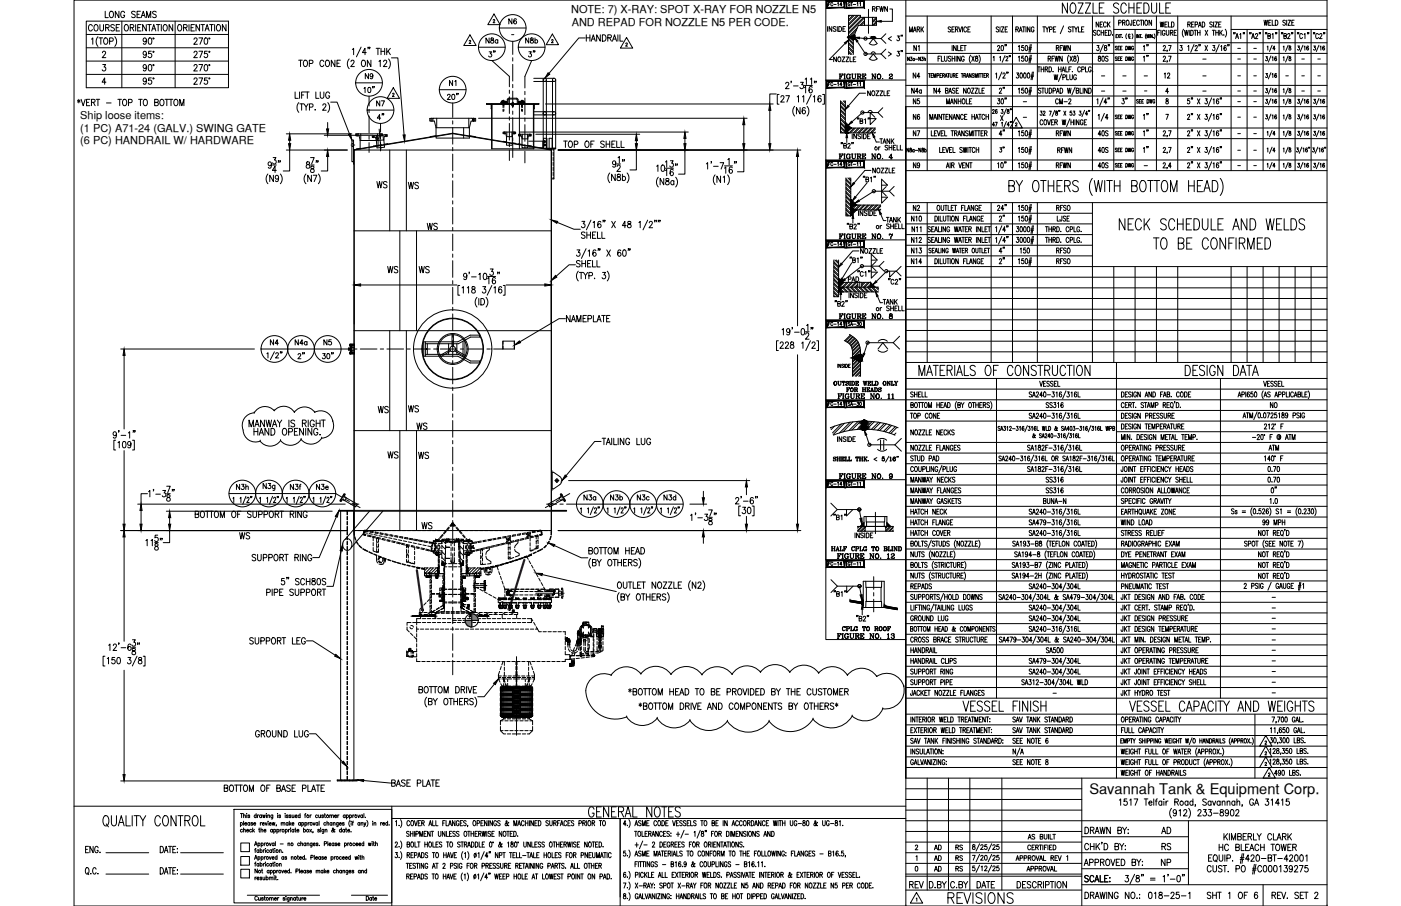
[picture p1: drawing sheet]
<svg xmlns="http://www.w3.org/2000/svg" width="432mm" height="279mm" viewBox="0 0 432 279" stroke-linecap="round" stroke-linejoin="round" font-family="sans-serif">
<defs><g id="words">
<text font-size="7.1" x="354.5" y="78">TO BE CONFIRMED</text>
<g font-size="6.6">
<text x="344" y="72">NECK SCHEDULE AND WELDS</text>
<text x="291.4" y="279.8">REVISIONS</text>
</g>
<g font-size="5.3">
<text x="26.5" y="10.9">COURSE</text>
<text x="115.4" y="59.3">WS</text>
<text x="118.5" y="85.4">WS</text>
<text x="128.4" y="85.4">WS</text>
<text x="124.9" y="128.4">WS</text>
<text x="127.7" y="133.7">WS</text>
<text x="118.5" y="142.5">WS</text>
<text x="80.1" y="152.4">N3g</text>
<text x="73" y="167.6">WS</text>
<text x="129.1" y="164.4">WS</text>
<text x="279.4" y="275.2">REV</text>
</g>
<g font-size="4.9">
<text x="280.8" y="16.9">N1</text>
<text x="355.2" y="16.9" transform="rotate(-90 355.2 16.9)">1&quot;</text>
<text x="149.6" y="18.7">3&quot;</text>
<text x="161.9" y="18.7">3&quot;</text>
<text x="355.2" y="20.1" transform="rotate(-90 355.2 20.1)">1&quot;</text>
<text x="111.1" y="29.6">10&quot;</text>
<text x="280.5" y="25.4">N4</text>
<text x="306.9" y="30">2&quot;</text>
<text x="361.9" y="25.4" transform="rotate(-90 361.9 25.4)">12</text>
<text x="136.9" y="31.8">20&quot;</text>
<text x="115.4" y="38.1">4&quot;</text>
<text x="280.5" y="38.1">N6</text>
<text x="355.2" y="38.1" transform="rotate(-90 355.2 38.1)">1&quot;</text>
<text x="306.9" y="43">4&quot;</text>
<text x="355.2" y="43" transform="rotate(-90 355.2 43)">1&quot;</text>
<text x="337.6" y="48.3">40S</text>
<text x="355.2" y="48.3" transform="rotate(-90 355.2 48.3)">1&quot;</text>
<text x="124.9" y="59.3">WS</text>
<text x="130.9" y="72">WS</text>
<text x="280.1" y="69.5">N10</text>
<text x="280.5" y="66.3">N2</text>
<text x="310.8" y="69.5" transform="rotate(-90 310.8 69.5)">2&quot;</text>
<text x="280.1" y="79.4">N13</text>
<text x="306.9" y="82.5">2&quot;</text>
<text x="310.8" y="79.4" transform="rotate(-90 310.8 79.4)">4&quot;</text>
<text x="260.7" y="88.2">PAD</text>
<text x="82.6" y="107.6">N4</text>
<text x="90" y="107.6">N4a</text>
<text x="98.8" y="107.6">N5</text>
<text x="94.9" y="111.8" transform="rotate(-90 94.9 111.8)">2&quot;</text>
<text x="98.4" y="111.8">30&quot;</text>
<text x="115.7" y="128.4">WS</text>
<text x="390.5" y="127">NO</text>
<text x="128.1" y="142.5">WS</text>
<text x="179.2" y="155.6">N3a</text>
<text x="187.3" y="155.6">N3b</text>
<text x="195.4" y="155.6">N3c</text>
<text x="203.9" y="155.6">N3d</text>
<text x="394.8" y="153.1" transform="rotate(-90 394.8 153.1)">0&quot;</text>
<text x="357" y="258.2">AD</text>
<text x="357.4" y="263.2">RS</text>
<text x="357" y="268.1">NP</text>
</g>
<text font-size="4.5" x="335.7" y="244.9">Savannah Tank &amp; Equipment Corp.</text>
<g font-size="4.4">
<text x="268.1" y="4.6">RFWN</text>
<text x="155.9" y="8.5">N6</text>
<text x="279.4" y="10.9">MARK</text>
<text x="336.9" y="9.5">NECK</text>
<text x="356.7" y="9.5">WELD</text>
<text x="148.9" y="14.5">N8a</text>
<text x="161.2" y="14.5">N8b</text>
<text x="337.6" y="20.1">80S</text>
<text x="111.8" y="25.4">N9</text>
<text x="137.6" y="27.5">N1</text>
<text x="280.1" y="30">N4a</text>
<text x="115.4" y="33.9">N7</text>
<text x="280.5" y="33.2">N5</text>
<text x="324.6" y="33.2">CM-2</text>
<text x="348.5" y="33.2" transform="rotate(-90 348.5 33.2)">3&quot;</text>
<text x="270.2" y="45.5">TANK</text>
<text x="280.5" y="43">N7</text>
<text x="324.6" y="43">RFWN</text>
<text x="337.6" y="43">40S</text>
<text x="280.5" y="52.9">N9</text>
<text x="310.8" y="48.3" transform="rotate(-90 310.8 48.3)">3&quot;</text>
<text x="324.6" y="52.9">RFWN</text>
<text x="324.9" y="48.3">RFWN</text>
<text x="337.6" y="52.9">40S</text>
<text x="280.1" y="72.7">N11</text>
<text x="280.1" y="75.8">N12</text>
<text x="280.1" y="82.5">N14</text>
<text x="271.3" y="94.9">TANK</text>
<text x="390.2" y="140.1">ATM</text>
<text x="72" y="152">N3h</text>
<text x="88.5" y="152">N3f</text>
<text x="96.7" y="152">N3e</text>
<text x="287.2" y="263.2">AD</text>
<text x="293.9" y="263.2">RS</text>
<text x="287.2" y="269.9">AD</text>
<text x="287.2" y="266.7">AD</text>
<text x="293.9" y="269.9">RS</text>
<text x="293.9" y="266.7">RS</text>
</g>
<text font-size="3.5" x="151" y="8.1">2</text>
<g font-size="3.4">
<text x="176" y="4">NOTE: 7) X-RAY: SPOT X-RAY FOR NOZZLE N5</text>
<text x="176.2" y="8.1">AND REPAD FOR NOZZLE N5 PER CODE.</text>
<text x="24.7" y="40.6">(1 PC) A71-24 (GALV.) SWING GATE</text>
<text x="24.7" y="36.8">Ship loose items:</text>
<text x="24.7" y="44.4">(6 PC) HANDRAIL W/ HARDWARE</text>
</g>
<g font-size="2.6">
<text x="156.6" y="12">-</text>
<text x="380.6" y="16.2">-</text>
<text x="385.6" y="16.2">-</text>
<text x="369.7" y="19.4">-</text>
<text x="380.6" y="19.4">-</text>
<text x="385.6" y="19.4">-</text>
<text x="400.4" y="19.4">-</text>
<text x="405.3" y="19.4">-</text>
<text x="338.7" y="24.7">-</text>
<text x="338.7" y="29.3">-</text>
<text x="345" y="24.7">-</text>
<text x="345" y="29.3">-</text>
<text x="351.7" y="24.7">-</text>
<text x="351.7" y="29.3">-</text>
<text x="369.7" y="24.7">-</text>
<text x="369.7" y="29.3">-</text>
<text x="380.6" y="24.7">-</text>
<text x="380.6" y="29.3">-</text>
<text x="385.6" y="24.7">-</text>
<text x="385.6" y="29.3">-</text>
<text x="395.5" y="24.7">-</text>
<text x="400.4" y="24.7">-</text>
<text x="400.4" y="29.3">-</text>
<text x="405.3" y="24.7">-</text>
<text x="405.3" y="29.3">-</text>
<text x="314.3" y="32.5">-</text>
<text x="380.6" y="32.5">-</text>
<text x="385.6" y="32.5">-</text>
<text x="314.3" y="37.4">-</text>
<text x="380.6" y="37.4">-</text>
<text x="385.6" y="37.4">-</text>
<text x="380.6" y="42.3">-</text>
<text x="380.6" y="47.6">-</text>
<text x="385.6" y="42.3">-</text>
<text x="385.6" y="47.6">-</text>
<text x="351.7" y="52.2">-</text>
<text x="380.6" y="52.2">-</text>
<text x="385.6" y="52.2">-</text>
<text x="391.2" y="185.6">-</text>
<text x="391.2" y="188.7">-</text>
<text x="391.2" y="191.9">-</text>
<text x="391.2" y="195.1">-</text>
<text x="391.2" y="198.6">-</text>
<text x="391.2" y="201.8">-</text>
<text x="391.2" y="208.5">-</text>
<text x="391.2" y="205">-</text>
<text x="323.5" y="214.8">-</text>
<text x="391.2" y="211.7">-</text>
<text x="391.2" y="214.8">-</text>
</g>
</g></defs>
<!-- layer: DIM -->
<g fill="none" stroke="#000" stroke-width=".31">
<path d="M26.6 6.5h43.8v20.6h-43.8zM26.6 14.7h43.8M26.6 10.6h43.8M26.6 18.8h43.8M28.2 12.1l.4-.4v2M30.2 11.3a2.28 2.28 0 0 0 0 3M31.1 11.7v2M31.6 16.3l.3-.5h.3l.4 .4-1.1 1.6h1.1M31.7 19.9h.9l-.5 .8a.6 .6 0 0 1 .4 .9 .6 .6 0 0 1-1-.1M32.3 11.8l.1-.1a1 1 0 0 1 .9 1 1 1 0 0 1-.9 1 1.24 1.24 0 0 1-.1-1.9zM32.4 3.5v1.9h1M33.8 12.7l.9-.1 .1-.7-1-.2v2"/>
<path d="M34 3.6l.2-.1a1 1 0 0 1 .8 1 1 1 0 0 1-.8 .9 1.26 1.26 0 0 1-.2-1.8zM35.4 11.3a2.21 2.21 0 0 1 0 3M36.7 3.5v1.9l-1.2-1.9v1.9M37.5 6.5v20.6M38.4 3.9a.61 .61 0 0 0-.7-.4 .61 .61 0 0 0-.5 .7v.5a.61 .61 0 0 0 .6 .7 .61 .61 0 0 0 .6-.7h-.4M40.1 8.5l1-.1 .1-.6-1.1-.2v1.9M40.7 8.5l.6 1M41.7 3.7l-.4-.2-.7 .2 .1 .5 .8 .4v.8h-.5l-.4-.2M41.8 7.6v1.9M42.2 4.4h.7M42.4 8.5h.7M43.3 3.5h-1.1v1.9h1.1"/>
<path d="M43.5 7.6h-1.1v1.9h1.1M43.5 5.4l.7-1.9 .6 1.9M43.8 4.8h.8M45.1 7.6v1.9l-1.1-1.9v1.9M45.1 12.3l-.2 .5a.55 .55 0 0 1-.7-.2 .55 .55 0 0 1 .1-.7 .55 .55 0 0 1 .7 .1l.1 .3a.93 .93 0 0 1-.6 1.4l-.3-.3M45.1 16.4l-.2 .5a.55 .55 0 0 1-.7-.2 .55 .55 0 0 1 .1-.7 .55 .55 0 0 1 .7 .1l.1 .3a.96 .96 0 0 1-.6 1.4l-.3-.3M45.2 5.4v-1.9l.6 1.9 .7-1.9v1.9M45.5 7.6h1.1M45.9 11.8l.3-.1a1.07 1.07 0 0 1 .6 1 1.07 1.07 0 0 1-.6 1 1.37 1.37 0 0 1-.3-1.9zM46 7.6v1.9M46.6 15.8h-.8v.8a.62 .62 0 0 1 .9 .1 .62 .62 0 0 1-.1 .9 .62 .62 0 0 1-.9-.2M46.8 9.5l.6-1.9 .6 1.9"/>
<path d="M47 8.9h.8M48.2 3.7l-.4-.2-.6 .1v.6l.8 .4 .2 .6-.4 .2-.8-.2M48.2 7.6h1.1M48.7 7.6v1.9M49.7 7.6v1.9M50.6 7.7l.2-.1a1 1 0 0 1 .8 1 1 1 0 0 1-.8 .9 1.24 1.24 0 0 1-.2-1.8zM53.2 7.6v1.9l-1.1-1.9v1.9M54 6.5v20.6M54.9 7.9l.3-.3a1 1 0 0 1 .8 1 1 1 0 0 1-.8 .9l-.5-.7zM56.6 8.5l.9-.1 .1-.6-1-.2v1.9M57.1 8.5l.6 1M58.3 7.6v1.9"/>
<path d="M58.9 8.5h.6M59.8 12.1l.2-.3 .4-.1 .3 .6-1 1.4h1.1M59.8 16.3l.3-.5h.3l.3 .4-.2 .6-.8 1h1.1M59.9 7.6h-1v1.9h1M61.3 11.7h1.1l-.8 2M61.3 15.8h1.1l-.8 2M61.3 19.9h1.1l-.8 2M61.5 7.6v1.9l-1.1-1.9v1.9M61.9 7.6h1.1M62.5 7.6v1.9M63.2 11.8l.2-.1a1.07 1.07 0 0 1 .6 1 1.07 1.07 0 0 1-.6 1 1.34 1.34 0 0 1-.2-1.9zM63.2 9.5l.6-1.9 .7 1.9"/>
<path d="M63.4 8.9h.8M63.9 15.8h-.8l-.1 .8a.62 .62 0 0 1 .9 .1 .62 .62 0 0 1-.1 .9 .62 .62 0 0 1-.9-.2M64.6 7.6h1.1M65.2 7.6v1.9M66.1 7.6v1.9M67 7.7l.2-.1a1 1 0 0 1 .8 1 1 1 0 0 1-.8 .9 1.22 1.22 0 0 1-.2-1.8zM69.7 7.6v1.9l-1.2-1.9v1.9M92.1 18.6h1.1M92.6 18.6v1.9M93.8 18.6h.2a1 1 0 0 1 .8 .9 1 1 0 0 1-.8 1 1.27 1.27 0 0 1-.2-1.9zM95.3 19.6l1-.1 .1-.8-1.1-.1v1.9M99.8 19a.62 .62 0 0 0-.7-.4 .62 .62 0 0 0-.5 .7v.5a.62 .62 0 0 0 .4 .7 .62 .62 0 0 0 .8-.4"/>
<path d="M100.6 18.6h.2a1 1 0 0 1 .8 .9 1 1 0 0 1-.8 1 1.29 1.29 0 0 1-.2-1.9zM103.2 18.6v1.9l-1.1-1.9v1.9M103.9 19.5h.6M104.9 18.6h-1v1.9h1M107.6 18.2a2.24 2.24 0 0 0 0 3M108.2 19l.3-.4h.5l.1 .3-.2 .7-.8 .9h1.1M108.6 15.3l.4-.4v2M111.3 14.5l-1.4 3M111.7 18.6h.1a1 1 0 0 1 .9 .9 1 1 0 0 1-.9 1 1.29 1.29 0 0 1-.1-1.9zM112.9 16.2h-1.2l.8-1.3v2M113.5 14.6h-.1h.1l-.1 .5M114 14.6l-.1 .5"/>
<path d="M114.3 18.6v1.9l-1.1-1.9v1.9M115.9 14.9h1.2M116.5 14.9v2M116.8 18.9l.4-.3v1.9M117.4 14.9v2M117.4 15.8h1.2M118.2 19l.4-.4h.4l.2 .3-.2 .7-.8 .9h1.1M118.6 14.9v2M119.2 14.9v2M119.6 15.7l.7 1.2M119.8 18.2a2.3 2.3 0 0 1 0 3M120.3 14.9l-1.1 1.3"/>
<path d="M120.7 17.8h1.9l1.9 23.8M147.5 14.6h8.2M153.9 8.6h8.2M159.7 14.6h8.3M180.4 11.7h-2l-9.2 10.9M180.7 10.7v2M180.7 11.7h1.1M181.8 10.7v2M182.2 12.7l.7-2 .6 2M182.5 12h.8M185 10.7v2l-1.1-2v2M185.7 10.7a1 1 0 0 1 1.1 1 1 1 0 0 1-1.1 1z"/>
<path d="M187.3 11.7l1-.1 .1-.7-1.1-.2v2M187.9 11.7l.5 1M188.8 12.7l.6-2 .6 2M189 12h.8M190.4 10.7v2M191.1 10.7v2h.9M23.9 30.9l.8 .6M24.3 30.6v1.2M24.7 30.9l-.8 .6M25 30.6l.6 2 .7-2M26.6 22.9h43.8M26.7 31.6h.6"/>
<path d="M27.7 30.6h-1v2h1M28.2 31.6l.9-.1 .1-.7-1-.2v2M28.7 31.6l.6 1M29.6 30.6h1.1M30.2 30.6v2M32.7 25.3h-1.2l.8-1.3v2M32.8 31.8h1.4M36.3 30.6h1.1M36.9 30.6v2M38.1 30.7l.1-.1a1 1 0 0 1 .9 1 1 1 0 0 1-.9 1 1.26 1.26 0 0 1-.1-1.9zM39.6 31.7l1-.1 .1-.3-.1-.6-1-.1v2M42.7 30.6h1.1"/>
<path d="M43.3 30.6v2M44.5 30.7l.1-.1a1 1 0 0 1 .9 1 1 1 0 0 1-.9 1 1.26 1.26 0 0 1-.1-1.9zM45.1 20.6a.57 .57 0 0 1-.9 .4 .57 .57 0 0 1 .1-1l.3-.1a1.09 1.09 0 0 1 .6 1 1.09 1.09 0 0 1-.7 1l-.3-.3M45.1 24.7a.53 .53 0 0 1-.7 .4 .53 .53 0 0 1-.2-.8 .53 .53 0 0 1 .8 0l.1 .4a.95 .95 0 0 1-.6 1.3l-.3-.3M45.9 20l.3-.1a1.09 1.09 0 0 1 .6 1 1.09 1.09 0 0 1-.6 1l-.3-.1-.2-.8zM46.6 24h-.8v.9a.61 .61 0 0 1 .9 0 .61 .61 0 0 1-.1 .9 .61 .61 0 0 1-.9-.2M47.7 31.6l.9-.1 .1-.7-1-.2v2l1-.2 .1-.5-.4-.3M49.6 30.7l.1-.1a1 1 0 0 1 .9 1 1 1 0 0 1-.9 1 1.26 1.26 0 0 1-.1-1.9zM50.9 30.6h1.1M51.4 30.6v2M52.1 30.6h1.2M52.7 30.6v2"/>
<path d="M53.9 30.7l.2-.1a1 1 0 0 1 .8 1 1 1 0 0 1-.8 1 1.26 1.26 0 0 1-.2-1.9zM55.4 32.6v-2l.6 2 .7-2v2M59.8 20.4l.3-.5h.3l.3 .4-.2 .6-.8 1h1.1M59.8 24.5l.3-.5 .5 .1 .1 .3-.2 .6-.8 1h1.1M61.3 24h1.1l-.8 2M63.2 20l.2-.1a1.09 1.09 0 0 1 .6 1 1.09 1.09 0 0 1-.6 1l-.4-.4-.1-.5zM63.9 24h-.8l-.1 .9a.61 .61 0 0 1 .9 0 .61 .61 0 0 1-.1 .9 .61 .61 0 0 1-.9-.2M91 28.4v1.9h.9M92.1 31.6a2.3 2.3 0 0 0 0 3M92.3 28.4v1.9M92.4 32h1.1M93 29.3h.6"/>
<path d="M93 32v2M93.7 32l.6 1v1M94 28.4h-1v1.9M94.1 28.4h1.2M94.7 28.4v1.9M95 32l-.7 1M95.4 33h.9l.1-.8-1-.2v2M97.1 33.8v.2zM97.3 28.4v1.9h1M98.7 28.4v1.4l.5 .5 .5-.3 .1-1.6M99.5 32.5l.3-.5 .5 .1 .2 .3-.3 .6-.8 1h1.1M101 37.8v2"/>
<path d="M101 31.6a2.3 2.3 0 0 1 0 3M101.6 28.8a.62 .62 0 0 0-.8-.4 .62 .62 0 0 0-.4 .7v.5a.62 .62 0 0 0 .6 .7 .62 .62 0 0 0 .6-.7h-.4M101.9 31.5h2l3.8 9.9M109.6 25.5h8.3M113.2 34h8.2M135.4 27.7h8.2M147.5 36.5h82.8M168.1 32.1h70.2M229.3 38.5v5.8M237.3 34v10.3M239.2 29h-1.9v3.1M240.1 29.1h-.5v3h.5"/>
<path d="M240.7 30l.3-.5 .5 .1 .1 .3-.2 .6-.8 1h1.1M242.2 25.8l.3-.4h.3l.3 .3-.2 .7-.8 .9h1.1M242.2 29.5h1.1l-.8 2M243.9 25.1h-.1h.1l-.1 .4M244.6 26.5h1.4M244.9 32.8a2.24 2.24 0 0 0 0 3M245.7 29.9l.4-.4v2M246.6 33.2v1.9l-1.1-1.9v1.9M246.7 25.4h.9l-.5 .7a.6 .6 0 0 1 .5 .9 .6 .6 0 0 1-1.1 0M247.3 29.9l.4-.4v2M247.9 27.1l.4-.4v2M247.9 26.4h2.5"/>
<path d="M248.2 24.4l.3-.4v2M248.2 33.4l-.5-.2a1.12 1.12 0 0 0 .1 1.9 .59 .59 0 0 0 .4-.7 .59 .59 0 0 0-.7-.4l-.3 .5M248.8 32.8a2.3 2.3 0 0 1 0 3M249.7 24.4l.4-.4v2M250 29.1l-1.4 3M250.3 27l-.5-.3a1.13 1.13 0 0 0 .1 2 .58 .58 0 0 0 .5-.9 .58 .58 0 0 0-1-.1l-.1 .3M250.7 29.9l.4-.4v2M251.1 25.1l-.1 .4M251.6 25.1h-.2h.2l-.2 .4M253 29.8l-.3-.3a1.1 1.1 0 0 0-.6 1 1.1 1.1 0 0 0 .6 1 .58 .58 0 0 0 .4-.8 .58 .58 0 0 0-.8-.3l-.2 .4M253.5 29.1h.6v3h-.6M82.6 53.7a2.3 2.3 0 0 0 0 3"/>
<path d="M83.7 50.6a.53 .53 0 0 1-.6 .5 .53 .53 0 0 1-.5-.6l.5-.6a1.08 1.08 0 0 1 .6 1 1.08 1.08 0 0 1-.7 1l-.3-.3M84 50.9h1.2M84.2 48.6h.8l-.4 .7a.6 .6 0 0 1 .5 1 .6 .6 0 0 1-1.1-.1M84.3 54v2l-1.2-2v2M85.2 52.5h-1.2l.8-1.3v2M85.9 54.7a.53 .53 0 0 1-.6 .6 .53 .53 0 0 1-.5-.7l.5-.6a1.08 1.08 0 0 1 .6 1.1 1.08 1.08 0 0 1-.7 .9l-.3-.3M85.9 49.6h-.2h.2l-.2 .5M86.4 49.6h-.2h.2l-.2 .5M86.4 53.7a2.24 2.24 0 0 1 0 3M88.2 46.3h18.8M88.2 41.3h20.2M89.3 46.3v6.4h-2"/>
<path d="M89.3 43.2v1.1M94.3 53.7a2.24 2.24 0 0 0 0 3M94.5 50v.6a.72 .72 0 0 1 .9 .4 .72 .72 0 0 1-.3 .9 .64 .64 0 0 1-.8-.7 .64 .64 0 0 1 .9-.5l.2-.3-.1-.4zM95.7 48.6h1.1l-.8 2M95.7 50.9h1.1M95.9 51.3v.6a.8 .8 0 0 1 .8 .3 .8 .8 0 0 1 0 .9 .64 .64 0 0 1-1-.4 .64 .64 0 0 1 .8-.7l.2-.7zM96 54v2l-1.2-2v2M96.5 54h1.1l-.8 2M97.6 49.6l-.2 .5M98 49.6h-.1h.1l-.1 .5M98.1 53.7a2.3 2.3 0 0 1 0 3M99.9 41.7h15.1"/>
<path d="M101 48.2v4.5h-2M160.3 40.7h51.8M165.1 41.4h32.1M170 45.9h.7M172 46.3h74.8M173.7 43.5h1.1M174.3 43.5v2M175.5 43.6l.1-.1a1 1 0 0 1 .8 1 1 1 0 0 1-.8 1 1.24 1.24 0 0 1-.1-1.9zM177 44.5h.9l.1-.8-1-.2v2M180.6 43.6l.1-.1a1 1 0 0 1 .9 1 1 1 0 0 1-.9 1 1.24 1.24 0 0 1-.1-1.9zM182.1 44.5h.6M183.1 43.5h-1v2"/>
<path d="M186.2 43.8l-.4-.3-.7 .3 .2 .5 .8 .3v.8l-.6 .1-.4-.3M186.8 44.5h1.1M186.8 43.5v2M187.9 43.5v2M187.9 53.3a2.24 2.24 0 0 0 0 3M188.6 44.5h.6M189.6 43.5h-1v2h1M189.6 53.7v2l-1.1-2v2M189.8 50.2a.53 .53 0 0 1-.8 .4 .53 .53 0 0 1-.1-.8 .53 .53 0 0 1 .8 .1l.1 .3a.92 .92 0 0 1-.6 1.4l-.4-.3M190.1 43.5v2h.9M190.1 50.6h1.1M190.2 51.4l.3-.5 .5 .1 .2 .3-.3 .6-.8 1h1.1"/>
<path d="M190.3 53.8v.6a.72 .72 0 0 1 .9 .4 .72 .72 0 0 1-.3 .9 .64 .64 0 0 1-.8-.7 .64 .64 0 0 1 .9-.5l.2-.3-.1-.4zM190.5 48.6l.4-.3v1.9M191.4 43.5v2h1M191.8 54.7a.57 .57 0 0 1 .8-.1 .57 .57 0 0 1 0 .8 .57 .57 0 0 1-.8 0M191.8 53.7v2M192 49.3l-.2 .5M192.4 49.3h-.1h.1l-.1 .5M193.3 53.3a2.24 2.24 0 0 1 0 3M196.1 46.3v6.1h-1.9M196.1 43.4v.9M202.4 51.3l.4-.4v2M202.9 54.7a2.24 2.24 0 0 0 0 3"/>
<path d="M204 51l.2-.1a1.07 1.07 0 0 1 .7 1 1.07 1.07 0 0 1-.7 1 1.37 1.37 0 0 1-.2-1.9zM204.6 55v2l-1.1-2v2M205.1 50l.4-.4v1.9M205.1 52.6l.4-.4v2M205.1 51.9h2.5M205.3 55.1v.6a.72 .72 0 0 1 .8 .4 .72 .72 0 0 1-.3 .9 .64 .64 0 0 1-.7-.7 .64 .64 0 0 1 .8-.5l.3-.3-.1-.4zM206.6 49.6h.9l-.5 .7a.6 .6 0 0 1 .5 1 .6 .6 0 0 1-1.1-.1M207.5 52.5l-.3-.3a1.11 1.11 0 0 0-.7 1 1.11 1.11 0 0 0 .6 1 .58 .58 0 0 0 .5-.8 .58 .58 0 0 0-1-.2l-.1 .3M207.7 56a.55 .55 0 0 0-.8-.1 .55 .55 0 0 0 0 .8 .55 .55 0 0 0 .8 0M207.7 55.7v1.3M208.2 54.7a2.24 2.24 0 0 1 0 3M208.3 50.6l-.2 .5"/>
<path d="M208.8 50.6h-.2h.2l-.2 .5M211.1 46.3v7.4h-2M211.1 42.7v1.6M217.7 50.5l.4-.3v1.9M219.3 49.9l-.2 .5M219.9 51.3h1.5M220.4 53.9a2.3 2.3 0 0 0 0 3M221.9 50.2h1.1l-.7 1.9M222.1 54.3v2l-1.1-2v2M222.9 54.7l.4-.4v2M223.3 51.9l.4-.4v1.9M223.3 51.2h2.5"/>
<path d="M224.2 53.9a2.3 2.3 0 0 1 0 3M224.3 49.2l.4-.3v1.9M225.7 51.8l-.3-.3a1.11 1.11 0 0 0-.1 1.9 .55 .55 0 0 0 .5-.5 .55 .55 0 0 0-.5-.6 .55 .55 0 0 0-.6 .5M226.5 49.9h-.2h.2l-.2 .5M226.9 49.9l-.1 .5M229.3 46.3v6.7h-2M245.8 48.2v52.3M171.7 68.6l5.2 2.1h2M177.8 77.1h.9l-.5 .7a.6 .6 0 0 1 .5 .9 .6 .6 0 0 1-1 0M179.3 68.3h.9l-.5 .7a.6 .6 0 0 1 .6 .9 .6 .6 0 0 1-1.1 0M180.3 71.8l-.4-.3-.6 .1v.7l.8 .4 .2 .5-.4 .3-.7-.3M180.6 76.7l-1.4 3"/>
<path d="M180.9 71.5v2M180.9 72.5h1.1M181.3 77.4l.4-.3v1.9M182 71.5v2M182.1 67.9l-1.4 3M182.6 72.5h.7M182.8 68.6l.4-.3v1.9M183.7 71.5h-1.1v2h1.1M183.7 77.3l-.5-.2a1.14 1.14 0 0 0 .1 1.9 .59 .59 0 0 0 .4-.7 .59 .59 0 0 0-.8-.4l-.2 .5M184.2 71.5v2h.9M184.5 76.8h-.2h.2l-.2 .5M184.9 76.8l-.1 .5"/>
<path d="M185.2 68.5l-.3-.2a1.09 1.09 0 0 0-.7 .9 1.09 1.09 0 0 0 .6 1 .57 .57 0 0 0 .4-.8 .57 .57 0 0 0-.9-.1l-.1 .3M185.5 71.5v2h1M186 68l-.2 .5M186.5 68l-.2 .5M187 77.1l1.1 1.9M188.1 77.1l-1.1 1.9M188.5 68.3l1.2 1.9M189.7 68.3l-1.2 1.9M191.3 77.3l-.4-.2a1.13 1.13 0 0 0 0 1.9 .59 .59 0 0 0 .5-.7 .59 .59 0 0 0-.8-.4l-.2 .5M192.1 77.2l.4-.1a1.15 1.15 0 0 1-.1 1.9l-.4-.3-.1-.5zM193 69.6h-1.2l.8-1.3v1.9M193.6 68.3v.6a.72 .72 0 0 1 .8 .4 .72 .72 0 0 1-.3 .9 .64 .64 0 0 1-.7-.6 .64 .64 0 0 1 .8-.6l.2-.3v-.4z"/>
<path d="M193.7 76.8l-.1 .5M194.2 76.8h-.2h.2l-.2 .5M196.9 68.6l.4-.3v1.9M199.6 67.9l-1.4 3M200.1 68.7l.3-.4h.5l.2 .3-.3 .7-.8 .9h1.1M201.9 68h-.2h.2l-.2 .5M202.4 68h-.2h.2l-.2 .5M203 68h-.2h.2l-.2 .5M203.5 68l-.2 .5M109.2 86.8v13.1M111.1 87.9h29.7M141.7 88h-.6v3h.6"/>
<path d="M142.4 88.8l.4-.4v2M143.9 84.9l-.2 .5a.55 .55 0 0 1-.8-.2 .55 .55 0 0 1 .2-.7 .55 .55 0 0 1 .7 0l.1 .4a.93 .93 0 0 1-.6 1.3l-.4-.2M144 88.8l.4-.4v2M144.7 84h-.2h.2l-.2 .5M145.3 85.4h1.5M145.5 88.5v.5a.73 .73 0 0 1 .9 .5 .73 .73 0 0 1-.3 .9 .64 .64 0 0 1-.8-.7 .64 .64 0 0 1 .9-.5l.2-.3-.1-.4zM147 91.7a2.3 2.3 0 0 0 0 3M147.6 84.6l.4-.3v1.9M147.6 92.1v1.9M148.2 92.1a1.01 1.01 0 0 1 1.2 .9 1.01 1.01 0 0 1-1.2 1zM148.8 88.4h.9l-.5 .8a.6 .6 0 0 1 .5 .9 .6 .6 0 0 1-1-.1M149.2 84.4l.2-.1a1.06 1.06 0 0 1 .7 .9 1.06 1.06 0 0 1-.7 1l-.2-.1-.3-.7z"/>
<path d="M149.8 91.7a2.24 2.24 0 0 1 0 3M150.3 86l.4-.4v1.9M150.3 85.3h2.5M151.1 83h.9l-.5 .7a.59 .59 0 0 1 .5 .9 .59 .59 0 0 1-1-.1M151.6 88l-1.4 3M152.2 88.8l.4-.4v2M152.7 85.9l-.3-.3a1.11 1.11 0 0 0-.1 1.9 .55 .55 0 0 0 .5-.5 .55 .55 0 0 0-.5-.6 .55 .55 0 0 0-.6 .5M153.5 84h-.2h.2l-.2 .5M153.9 84l-.1 .5M154.6 88.7l-.3-.3a1.11 1.11 0 0 0-.6 1 1.11 1.11 0 0 0 .5 1 .58 .58 0 0 0 .5-.9 .58 .58 0 0 0-.9-.1l-.1 .3M155.1 88h.6v3h-.6M156 87.9h11.9"/>
<path d="M169.9 86.8v13.1M174.3 98.3h-2l-12 7.1M175.7 97.3v2l-1.1-2v2M176.1 99.3l.6-2 .7 2M176.3 98.6h.8M177.4 81.7h-2l-4 3.5M177.8 99.3v-2l.6 2 .6-2v2M178.2 83.6a2.24 2.24 0 0 0 0 3M178.6 84h1.1M178.8 80.6l-.4-.3-.7 .3 .1 .5 .8 .4v.7l-.5 .1-.4-.3M179.1 84v2M179.3 80.3v2"/>
<path d="M179.3 81.3h1.2M179.7 98.2h.6M179.8 84l.7 .9v1.1M180.5 80.3v2M180.7 97.3h-1v2h1M181.1 81.3h.7M181.1 84l-.6 .9M181.2 98.3l1-.1v-.8l-1-.1v2M181.5 85l1-.1v-.8l-1-.1v2M182.1 80.3h-1v2h1M182.6 80.3v2h1M182.9 97.3v2h1"/>
<path d="M183.3 85.8v.2zM184 80.3v2h.9M184 99.3l.6-2 .7 2M184.3 98.6h.7M185.4 97.3h1.2M185.7 84h.9l-.5 .8a.59 .59 0 0 1 .5 .9 .59 .59 0 0 1-1-.1M186 97.3v2M187 98.2h.6M187.2 83.6a2.24 2.24 0 0 1 0 3M188 97.3h-1v2h1M258.5 85.9l1.4 1.2M37.2 107.6h41.2"/>
<path d="M38.2 109.6v22.7M80.5 107.6h24.6M82.3 109.1l.3-.3v1.6M84.6 108.5l-1.3 2.4M85 109.2l.3-.4 .5 .3-.9 1.3h1M239.9 105.1h-.6v3h.6M240.5 105.9l.1-.3 .5-.1 .3 .5-1 1.4h1.1M241 101.7l.4-.4v2M242.1 105.9l.1-.3 .5-.1 .3 .5-1 1.4h1.1M243.5 102a.56 .56 0 0 1-.8 .5 .56 .56 0 0 1-.2-.9l.4-.3a1.07 1.07 0 0 1 .6 1 1.07 1.07 0 0 1-.7 1l-.3-.3M243.7 105.6v.5a.72 .72 0 0 1 .9 .4 .72 .72 0 0 1-.3 .9 .63 .63 0 0 1-.8-.6 .63 .63 0 0 1 .9-.6l.2-.3-.1-.3zM244.2 101l-.1 .5"/>
<path d="M244.9 102.4h1.4M245.8 109.4v52.2M247.1 105.8l.4-.3v1.9M247.1 101.4l.3-.1a1.07 1.07 0 0 1 .6 1 1.07 1.07 0 0 1-.6 1 1.41 1.41 0 0 1-.3-1.9zM248.2 102.3h1.2M248.3 103.1l.2-.4 .5-.1 .3 .6-1.1 1.4h1.2M248.6 100.4l.4-.4v2M249.8 105.1l-1.5 3M250.1 101h-.2h.2l-.2 .5M250.3 105.9l.1-.3 .5-.1 .3 .5-1 1.4h1.1M250.5 101l-.1 .5M251.7 105.1h.6v3h-.6"/>
<path d="M35.6 135.8h-.5v3h.5M35.9 133.8a.53 .53 0 0 1-.6 .6 .53 .53 0 0 1-.5-.7l.5-.6a1.08 1.08 0 0 1 .6 1 1.08 1.08 0 0 1-.7 1l-.3-.3M36.4 136.5l.4-.4v2M36.7 132.9l-.2 .4M37.3 134.3h1.5M38 136.2h.6l.2 .3v1.2l-.4 .4-.4-.1-.2-.3-.1-.7zM38.2 139v22.6M39.6 133.5l.4-.4v2M40.4 136.8a.56 .56 0 0 1-.8 .5 .56 .56 0 0 1-.2-.9l.4-.3a1.07 1.07 0 0 1 .6 1.1 1.07 1.07 0 0 1-.7 .9l-.3-.3M40.8 135.8h.6v3h-.6M41.1 132.9l-.1 .4M41.6 132.9h-.1h.1l-.1 .4"/>
<path d="M74.9 132.6a3.8 3.8 0 0 0 5.3 3.4M76.8 131.6v-2.1l.6 2.1 .7-2.1v2.1M78.3 132.1v2.1M78.3 133.1h1.2M78.3 127.3a3.8 3.8 0 0 0-3.4 5.3M78.4 127.3h.1M78.5 131.6l.7-2.1 .7 2.1M78.8 130.9h.8M79.5 132.1v2.1M79.9 134.2l.7-2.1 .6 2.1M80.1 133.5h.9M80.2 136h.1"/>
<path d="M81.5 129.5v2.1l-1.2-2.1v2.1M82 129.5l.4 2.1 .4-2.1 .5 2.1 .4-2.1M82.8 132.1v2.1l-1.1-2.1v2.1M83.5 132.1a1.06 1.06 0 0 1 1.2 1 1.06 1.06 0 0 1-1.2 1.1zM83.9 131.6l.7-2.1 .7 2.1M84.2 130.9h.8M84.5 126.7a3.8 3.8 0 0 0-6.1 .6M84.5 126.7a3.8 3.8 0 0 1 6.2 .5M84.5 126.7h.1M85.5 129.5l.7 1v1.1M86.5 135.9h.1M86.5 135.9a3.8 3.8 0 0 1-6.3 .1"/>
<path d="M86.8 129.5l-.6 1M87.4 132.2l.1-.1a1.06 1.06 0 0 1 .9 1 1.06 1.06 0 0 1-.9 1.1 1.34 1.34 0 0 1-.1-2zM89 133.2l1-.1 .1-.8-1.1-.2v2.1M89 129.5v2.1M90.7 127.1a3.8 3.8 0 0 1 6.3 0M90.7 127.1h.1M90.7 133.1h.7M90.8 129.8l-.4-.3-.8 .3 .2 .5 1 .7v.3l-.4 .3-.8-.3M91.8 132.1h-1.1v2.1h1.1M92.8 135.5h.1M93.2 130.5h1l.1-.8-1.1-.2v2.1M93.5 132.1v2.1l-1.1-2.1v2.1"/>
<path d="M93.8 130.5l.6 1.1M94.2 132.1v2.1M95 129.5v2.1M96.1 132.1v2.1l-1.2-2.1v2.1M96.9 130a.65 .65 0 0 0-.8-.5 .65 .65 0 0 0-.5 .8v.5a.66 .66 0 0 0 .6 .8 .66 .66 0 0 0 .7-.8h-.5M97 127.1a3.8 3.8 0 0 1 5.6 2.8M97 127.1h.1M97.5 129.5v2.1M97.5 130.5h1.1M98 132.6a.65 .65 0 0 0-.8-.5 .65 .65 0 0 0-.5 .8v.5a.66 .66 0 0 0 .6 .8 .66 .66 0 0 0 .7-.8h-.5M98.6 134v.2zM98.6 129.5v2.1"/>
<path d="M99.1 129.5h1.1M99.1 135.1a3.9 3.9 0 0 1-6.3 .4 3.9 3.9 0 0 1-6.3 .4M99.1 135.1h.1M99.7 129.5v2.1M102.6 129.9a3.8 3.8 0 0 1-3.5 5.2M102.6 129.9h.1M185.3 136.1h-2l-8.8 10.6M185.6 135.1h1.1M186.1 135.1v2M186.9 137.1l.6-2 .6 2M187.1 136.5h.8M188.5 135.1v2"/>
<path d="M189.2 135.1v2h.9M190.5 135.1v2M192.3 135.1v2l-1.1-2v2M194 135.6a.61 .61 0 0 0-.7-.4 .61 .61 0 0 0-.5 .7v.5a.61 .61 0 0 0 .6 .8 .61 .61 0 0 0 .6-.8h-.3M196.3 135.1v2h.9M197.6 135.1v1.5l.5 .5 .6-.3 .1-1.7M200.5 135.6a.62 .62 0 0 0-.7-.4 .62 .62 0 0 0-.5 .7v.5a.62 .62 0 0 0 .6 .7 .62 .62 0 0 0 .6-.7h-.4M42.4 155.5h56.9M43.5 157.4v4.2M45.4 152.3h-1.9v3.2M45.8 151.6l.4-.3v1.9M47.4 151l-.2 .4"/>
<path d="M48 152.4h1.4M50.2 151.3h.9l-.5 .7a.6 .6 0 0 1 .5 .9 .6 .6 0 0 1-1.1 0M51.3 157.6h51.1M51.4 149.9h1.1l-.8 2M51.4 152.3h1.1M51.5 152.7v.5a.73 .73 0 0 1 .9 .4 .73 .73 0 0 1-.3 1 .64 .64 0 0 1-.8-.7 .64 .64 0 0 1 .9-.6l.2-.2-.1-.4zM52.3 159.6v2M53.2 151l-.2 .4M53.7 151h-.2h.2l-.2 .4M60.2 158.6l.9-.1 .1-.7-1-.2v2l1-.2 .1-.4-.4-.4M62.1 157.7l.1-.1a1 1 0 0 1 .8 1 1 1 0 0 1-.8 1 1.27 1.27 0 0 1-.1-1.9zM63.9 157.6v2"/>
<path d="M65.2 157.6v2M66.4 157.7l.1-.1a1 1 0 0 1 .9 1 1 1 0 0 1-.9 1 1.29 1.29 0 0 1-.1-1.9zM67.9 159.6v-2l.6 2 .7-2v2M70.6 152.2h8.2M71.7 157.7l.2-.1a1 1 0 0 1 .8 1 1 1 0 0 1-.8 1 1.24 1.24 0 0 1-.2-1.9zM71.8 153.7l.3-.3v1.6M73.2 158.6h.7M74 153.7l.3-.3v1.6M74.3 157.6h-1.1v2M75.8 153.1l-1 2.4M76.1 153.7l.1-.2a.36 .36 0 0 1 .5 0 .36 .36 0 0 1 0 .5l-.6 1h.7M77.4 157.9l-.4-.3-.7 .3v.4l1.1 .7v.3l-.4 .3-.7-.3"/>
<path d="M78 157.6v1.7l.4 .3 .6-.3 .1-1.7M79.7 158.7l1.1-.2-.1-.8-1-.1v2M80 153.7l.3-.3v1.6M81.4 158.7l.9-.1 .2-.3-.2-.6-.9-.1v2M82.2 153.7l.3-.3v1.6M83.3 157.7l.2-.1a1 1 0 0 1 .8 1 1 1 0 0 1-.8 1 1.27 1.27 0 0 1-.2-1.9zM84 153.1l-.9 2.4M84.3 153.7l.1-.2a.35 .35 0 0 1 .5 0 .35 .35 0 0 1 0 .5l-.6 1h.7M84.8 158.6l1-.1 .1-.7-1.1-.2v2M85.4 158.6l.5 1M86.8 157.6v2M87 152.2h16.5"/>
<path d="M88.2 153.7l.3-.3v1.6M89.5 158.6l.9-.1 .1-.7-1-.2v2M90 158.6l.6 1M90.4 153.7l.3-.3v1.6M91.1 157.6v2M92.2 153.1l-.9 2.4M92.5 153.7l.3-.3 .4 .3-.7 1.3h.7M92.9 157.6v2l-1.1-2v2M94.6 158.1a.62 .62 0 0 0-.7-.4 .62 .62 0 0 0-.5 .7v.5a.62 .62 0 0 0 .6 .7 .62 .62 0 0 0 .6-.7h-.4M96.4 153.7l.3-.3v1.6M98.6 153.7l.3-.3v1.6M100.4 153.1l-.9 2.4"/>
<path d="M100.8 153.7v-.2a.35 .35 0 0 1 .5 0 .35 .35 0 0 1 0 .5l-.6 1h.8M103.7 159.3l-5.3 12.7h-2M175.2 148.2h55.9M177.7 155.5h32.9M178.9 156.9l.3-.3v1.6M181.1 156.9l.3-.3v1.6M182.9 156.3l-1 2.4M183.2 157l.1-.2a.35 .35 0 0 1 .5-.1 .35 .35 0 0 1 0 .5l-.6 1h.7M187.1 156.9l.3-.3v1.6M189.3 156.9l.3-.3v1.6M191.1 156.3l-.9 2.4M191.4 157l.1-.2a.35 .35 0 0 1 .5-.1 .35 .35 0 0 1 0 .5l-.6 1h.7"/>
<path d="M195.3 156.9l.3-.3v1.6M197.5 156.9l.3-.3v1.6M199.3 156.3l-.9 2.4M199.6 157l.1-.2a.35 .35 0 0 1 .5-.1 .35 .35 0 0 1 0 .5l-.6 1h.7M203.5 156.9l.3-.3v1.6M205.7 156.9l.3-.3v1.6M207.6 156.3l-1 2.4M207.9 157v-.2a.35 .35 0 0 1 .5-.1 .35 .35 0 0 1 0 .5l-.6 1h.8M212.6 155.5h5.2M212.8 158.9l.4-.3v1.9M214.4 158.3l-.1 .5M215.1 159.7h1.4"/>
<path d="M216.8 151.5v2M217.2 158.6h.9l-.5 .7a.6 .6 0 0 1 .5 .9 .6 .6 0 0 1-1-.1M218.4 157.2h1.1l-.8 2M218.4 159.5h1.1M218.6 160v.5a.72 .72 0 0 1 .8 .4 .72 .72 0 0 1-.3 .9 .64 .64 0 0 1-.7-.6 .64 .64 0 0 1 .8-.6l.3-.3-.1-.3zM220.3 158.3h-.2h.2l-.2 .5M220.7 158.3l-.1 .5M226.7 153.9l.4-.5h.3l.3 .4-.2 .7-.8 .9h1.1M228.3 156.1h-.6v3h.6M228.5 153.1l-.2 .5M228.9 156.4h.9l-.5 .8a.6 .6 0 0 1 .5 .9 .6 .6 0 0 1-1.1-.1M229.1 154.6h1.5"/>
<path d="M230.1 150.2v2.4M230.1 159.2v2.4M230.6 156.5l.2-.1a1.08 1.08 0 0 1 .7 1 1.08 1.08 0 0 1-.7 1l-.5-.8zM231.8 156.1h.6v3h-.6M232.2 153.7l-.4-.3a1.11 1.11 0 0 0-.6 1 1.11 1.11 0 0 0 .6 1 .57 .57 0 0 0 .5-.5 .57 .57 0 0 0-.5-.6 .57 .57 0 0 0-.6 .4M233 153.1l-.2 .5M233.4 153.1h-.1h.1l-.1 .5M37.2 163.6h69.9M38.2 165.6v32.2M45 166.7l.4-.4v2M46.5 166.7l.4-.4v2M47.7 167.3h1.1"/>
<path d="M47.8 167.8v.5a.73 .73 0 0 1 .9 .4 .73 .73 0 0 1-.3 1 .64 .64 0 0 1-.8-.7 .64 .64 0 0 1 .9-.6l.2-.3-.1-.3zM48.6 165h-.8v.9a.62 .62 0 0 1 .9 0 .62 .62 0 0 1-.1 .9 .62 .62 0 0 1-.9-.2M49.5 166.1h-.2h.2l-.2 .4M50 166.1h-.2h.2l-.2 .4M52.3 163.6v3.7h-2M78.8 171.3l-.4-.3-.7 .3 .2 .4 .8 .5v.6l-.6 .2-.4-.3M79.4 171l.1 1.7 .4 .3 .5-.3 .1-1.7M81.2 172l.9-.1 .1-.7-1-.2v2M82.8 172l1-.1 .1-.7-1.1-.2v2M84.7 171.1l.2-.1a1.02 1.02 0 0 1 .8 1 1.02 1.02 0 0 1-.8 1 1.27 1.27 0 0 1-.2-1.9zM86.3 171.9l.9-.1 .1-.6-1-.2v2M86.8 171.9l.6 1.1"/>
<path d="M87.6 178.4h-.8l-.1 .8a.61 .61 0 0 1 .9 0 .61 .61 0 0 1 0 .9 .61 .61 0 0 1-.9-.1M87.7 171h1.1M88.2 171v2M88.5 178.1l-.2 .5M89 178.1l-.2 .5M90.9 171.9l.9-.1 .1-.6-1-.2v2M91.4 171.9l.6 1.1M92.2 178.7l-.4-.3-.7 .3v.3l1.1 .8v.3l-.4 .3-.7-.3M92.6 171v2M93.9 178.9a.61 .61 0 0 0-.8-.5 .61 .61 0 0 0-.4 .7v.5a.61 .61 0 0 0 .4 .8 .61 .61 0 0 0 .8-.5M94.3 171v2l-1.1-2v2M94.4 178.4v2"/>
<path d="M94.4 179.3h1.1M95.5 178.4v2M96.1 171.5a.62 .62 0 0 0-.8-.5 .62 .62 0 0 0-.4 .7v.5a.62 .62 0 0 0 .6 .8 .62 .62 0 0 0 .6-.8h-.4M96.2 178.5v.5a.72 .72 0 0 1 .9 .5 .72 .72 0 0 1-.3 .9 .64 .64 0 0 1-.8-.7 .64 .64 0 0 1 .9-.6l.2-.2-.1-.4zM97.9 178.5l.4-.1a1.14 1.14 0 0 1-.1 2l-.3-.1-.2-.8zM100.4 178.7l-.4-.3-.6 .1v.5l.8 .5 .2 .6-.4 .3-.7-.3M105.2 169.9l-2.5 10.9h-2M167.1 177.2l22.8 5.2M170.9 168.2l8.3 3.8h2M172 163.6h74.8M181.5 169.8l.9-.1 .1-.6-1-.2v2l1-.2 .1-.5-.4-.4M182 172.2a2.3 2.3 0 0 0 0 3"/>
<path d="M182.6 173.5l1-.1v-.7l-1-.2v2l1-.2 .1-.4-.4-.4M183.4 169l.2-.1a1.01 1.01 0 0 1 .8 1 1.01 1.01 0 0 1-.8 1 1.24 1.24 0 0 1-.2-1.9zM184 172.5l.7 1v1M184.7 168.9h1.1M185.2 168.9v2M185.3 172.5l-.6 1M185.9 168.9h1.2M186.5 168.9v2M187.6 172.6l.2-.1a1.01 1.01 0 0 1 .8 1 1.01 1.01 0 0 1-.8 1 1.27 1.27 0 0 1-.2-1.9zM187.7 169l.2-.1a1.02 1.02 0 0 1 .8 1 1.02 1.02 0 0 1-.8 1 1.27 1.27 0 0 1-.2-1.9zM188.9 172.5h1.1M189.2 170.9v-2l.7 2 .6-2v2"/>
<path d="M189.5 172.5v2M190.4 172.5v2M190.4 173.5h1.1M190.4 179.7l.4-.2a1 1 0 0 1 .8 1 1 1 0 0 1-.8 .9l-.5-.7zM191.5 172.5v2M192.1 179.5v1.4l.5 .5 .5-.2 .1-1.7M192.2 173.5h.6M192.8 168.9v2M192.8 169.8h1.1M193.2 172.5h-1v2h1M193.6 179.5h1.2M193.7 173.5l.9-.1 .1-.7-1-.2v2"/>
<path d="M193.9 168.9v2M194.2 179.5v1.9M194.2 173.5l.6 1M194.6 169.8h.6M195.2 179.5v1.9h.9M195.6 168.9h-1v2h1M195.9 170.9l.6-2 .6 2M196.1 170.2h.8M196.4 172.8l-.4-.3-.5 .1-.1 .6 .9 .5 .1 .5-.4 .3-.7-.3M196.9 172.2a2.3 2.3 0 0 1 0 3M197.5 168.9a1.01 1.01 0 0 1 1.2 1 1.01 1.01 0 0 1-1.2 1zM197.5 179.5h-1v1.9h1"/>
<path d="M197.8 179.5h1.1M198.4 179.5v1.9M202.1 179.5v1.9l-1.1-1.9v1.9M203 179.6l.1-.1a1 1 0 0 1 .9 1 1 1 0 0 1-.9 .9 1.24 1.24 0 0 1-.1-1.8zM204.4 179.5h1.1l-1.1 1.9h1.1M206 179.5h1.1l-1.1 1.9h1.1M207.7 179.5v1.9h.9M210.1 179.5h-1.1v1.9h1.1M212.8 179.1a2.31 2.31 0 0 0 0 3M214.5 179.5v1.9l-1.1-1.9v1.9M215.1 179.9l.2-.3 .5-.1 .3 .5-1.1 1.4h1.2M216.6 179.1a2.24 2.24 0 0 1 0 3"/>
<path d="M216.8 165.6v2M33.5 199l.4-.4v2M34.9 199.1l.3-.5h.4l.3 .4-.3 .6-.8 1h1.2M36.7 198.3l-.2 .5M37.3 199.7h1.5M40.4 198.9l-.4-.3a1.1 1.1 0 0 0-.6 1 1.1 1.1 0 0 0 .6 1 .57 .57 0 0 0 .5-.5 .57 .57 0 0 0-.5-.6 .57 .57 0 0 0-.6 .4M40.7 199.6h1.1M40.8 197.3h.9l-.5 .8a.6 .6 0 0 1 .5 .9 .6 .6 0 0 1-1-.1M42.5 198.3l-.1 .5M43 198.3l-.2 .5M78.1 196.9l-.4-.3-.6 .1-.1 .6 1 .6 .1 .4-.4 .3-.7-.3M78.6 196.6v1.5l.5 .5 .6-.3 .1-1.7"/>
<path d="M80.4 197.7l.9-.1 .1-.8-1-.2v2M82.1 197.7l.9-.1 .1-.8-1-.2v2M82.2 182.7l1-.1v-.8l-1-.1v1.9M83.9 181.7v1.9M84 196.7l.1-.1a1.01 1.01 0 0 1 .9 1 1.01 1.01 0 0 1-.9 1 1.27 1.27 0 0 1-.1-1.9zM84.5 182.7l1.1-.2-.1-.7-1-.1v1.9M85.5 197.6l.9-.1 .1-.7-1-.2v2M86 197.6l.6 1M86.2 182.6h.6M86.9 196.6h1.2M87.2 181.7h-1v1.9h1M87.5 196.6v2"/>
<path d="M90.1 196.6v2h1M90.4 181.9l-.4-.2-.7 .2 .2 .5 .9 .7v.3l-.4 .2-.7-.2M91 181.7v1.4l.5 .5 .5-.2 .1-1.7M91.5 197.6h.6M92.5 196.6h-1v2h1M92.7 182.7l1-.1v-.8l-1-.1v1.9M94.1 197.1a.61 .61 0 0 0-.7-.5 .61 .61 0 0 0-.5 .8v.5a.61 .61 0 0 0 .6 .7 .61 .61 0 0 0 .6-.7h-.4M94.4 182.7l1-.1v-.8l-1-.1v1.9M94.4 197.6h2l6.9 4.5M96.3 181.8l.2-.1a1 1 0 0 1 .8 1 1 1 0 0 1-.8 .9 1.27 1.27 0 0 1-.2-1.8zM97.9 182.6l.9-.1 .1-.6-1-.2v1.9M98.4 182.6l.6 1"/>
<path d="M99.3 181.7h1.1M99.8 181.7v1.9M190.8 182.8a2.31 2.31 0 0 0 0 3M191.4 184.1l1-.1v-.8l-1-.1v2l1-.1 .1-.6-.4-.3M192.8 183.1l.7 1v1M194.1 183.1l-.6 1M196.4 183.2l.2-.1a1 1 0 0 1 .8 1 1 1 0 0 1-.8 1 1.24 1.24 0 0 1-.2-1.9zM196.5 180.4h.6M197.7 183.1h1.1M198.3 183.1v2M199.2 183.1v2M199.2 184.1h1.1"/>
<path d="M200.3 183.1v2M201 184.1h.6M202 183.1h-1v2h1M202.5 184.1l1-.1v-.7l-1-.2v2M203.1 184.1l.5 1M205.2 183.4l-.4-.3-.7 .3 .2 .5 .9 .7v.2l-.4 .3-.7-.3M205.7 182.8a2.31 2.31 0 0 1 0 3M209 180.4h.7M32.3 202.4h-.5v3h.5M33.1 203.1l.3-.3v1.9M35.4 202.8h-.8l-.1 .8a.61 .61 0 0 1 .9 0 .61 .61 0 0 1-.1 .9 .61 .61 0 0 1-.9-.2M36.2 202.8h.4a1.14 1.14 0 0 1-.1 1.9l-.3-.1-.2-.7z"/>
<path d="M38.2 206.7v32.2M39.4 202.8h.9l-.5 .7a.6 .6 0 0 1 .5 .9 .6 .6 0 0 1-1-.1M40.8 200v.6a.72 .72 0 0 1 .9 .4 .72 .72 0 0 1-.3 .9 .64 .64 0 0 1-.8-.6 .64 .64 0 0 1 .9-.6l.2-.3-.1-.4zM42.2 202.4l-1.4 3M42.8 202.8v.6a.72 .72 0 0 1 .8 .4 .72 .72 0 0 1-.3 .9 .64 .64 0 0 1-.7-.6 .64 .64 0 0 1 .8-.6l.3-.3-.1-.4zM44.2 202.4h.5v3h-.5M129.1 212.7l1-.1 .1-.7-1.1-.2v2l1.1-.2v-.5l-.4-.3M131 211.8l.2-.1a1 1 0 0 1 .8 1 1 1 0 0 1-.8 1 1.27 1.27 0 0 1-.2-1.9zM131.5 215a2.3 2.3 0 0 0 0 3M132.1 216.3l.9-.1v-.7l-.9-.1v2l1-.2 .1-.5-.4-.4M132.3 211.7h1.1M132.9 211.7v2"/>
<path d="M133.5 215.4l.6 .9v1.1M133.6 211.7h1.1M134.1 211.7v2M134.8 215.4l-.7 .9M135.3 211.8l.2-.1a1 1 0 0 1 .8 1 1 1 0 0 1-.8 1 1.27 1.27 0 0 1-.2-1.9zM136.9 213.7v-2l.6 2 .6-2v2M137.1 215.5l.1-.1a1 1 0 0 1 .9 1 1 1 0 0 1-.9 1 1.29 1.29 0 0 1-.1-1.9zM138.4 215.4h1.1M138.9 215.4v2M139.9 215.4v2M139.9 216.3h1.1M140.4 211.7a1 1 0 0 1 1.2 1 1 1 0 0 1-1.2 1z"/>
<path d="M141 215.4v2M141.6 216.3h.7M142.1 212.7l1-.1 .1-.7-1.1-.2v2M142.7 215.4h-1.1v2h1.1M142.7 212.7l.5 1M143.2 216.3l.9-.1 .1-.6-1-.2v2M143.7 216.3l.6 1.1M143.8 211.7v2M144.2 211.7l.6 2 .7-2M145.9 215.7l-.4-.3-.7 .3v.3l1.1 .8v.3l-.4 .3-.7-.3M145.9 212.7h.6M146.3 215a2.24 2.24 0 0 1 0 3"/>
<path d="M146.9 211.7h-1v2h1M152.4 210.9l-3.2 4h-2M188.4 208.2a5.7 5.7 0 0 0-6.5 1.5 5.7 5.7 0 0 0-.6 6.7 9.1 9.1 0 0 0 11.8 4.7M188.4 208.2h.1M197.5 207.8h.1M206.8 208a5.7 5.7 0 0 0-9.3-.2 5.6 5.6 0 0 0-9.1 .4M206.8 208a5.8 5.8 0 0 1 9.6 .1M206.8 208h.1M216.4 208.1h.1M225.7 208h.1M234.4 207.3a5.5 5.5 0 0 1 9 0M234.4 207.3a5.4 5.4 0 0 0-8.8 .7 5.7 5.7 0 0 0-9.3 .1"/>
<path d="M234.4 207.3h.1M243.4 207.3a5.4 5.4 0 0 1 8.9 .3M243.4 207.3h.1M252.3 207.6a5.4 5.4 0 0 1 8.9 .6M252.3 207.6h.1M261.2 208.2a5.5 5.5 0 0 1 9 .4M261.2 208.2h.1M270.2 208.6a5.4 5.4 0 0 1 8.4 3.1M270.2 208.6h.1M272.1 218.6a5.9 5.9 0 0 1-9.5 2.2M272.1 218.6h.1M278.6 211.7a5.8 5.8 0 0 1-6.5 6.9"/>
<path d="M278.6 211.7h.1M79.9 225.8a.61 .61 0 0 0-.7-.5 .61 .61 0 0 0-.4 .8v.4a.61 .61 0 0 0 .6 .8 .61 .61 0 0 0 .5-.8h-.4M80.5 226.3l1-.2 .1-.6-1.1-.2v2M81.1 226.3l.5 1M82.4 225.4l.2-.1a1.02 1.02 0 0 1 .8 1 1.02 1.02 0 0 1-.8 1 1.27 1.27 0 0 1-.2-1.9zM83.9 225.3l.1 1.7 .4 .3 .6-.3 .1-1.7M86.8 225.3v2l-1.1-2v2M87.5 225.3a1 1 0 0 1 1.1 1 1 1 0 0 1-1.1 1zM90.8 225.3v2h1M92.2 225.3v1.4l.4 .6 .6-.3 .1-1.7M95 225.8a.62 .62 0 0 0-.7-.5 .62 .62 0 0 0-.5 .8v.4a.62 .62 0 0 0 .6 .8 .62 .62 0 0 0 .6-.8h-.4M95.4 226.3h1.9l8.3 8.7"/>
<path d="M193.1 221.1a5.7 5.7 0 0 0 9.4 .4M193.1 221.1h.1M202.5 221.5a6.2 6.2 0 0 0 10.1 .7M202.6 221.5h.1M212.6 222.1a7 7 0 0 0 11.6 .3M212.6 222.2h.1M224.2 222.4a7.9 7.9 0 0 0 12.9 0M224.2 222.4h.1M237 222.4h.1M250.6 221.8a8.3 8.3 0 0 1-13.6 .6M250.6 221.8h.1M262.6 220.8a7.4 7.4 0 0 1-12 1"/>
<path d="M262.7 220.8h.1M37.2 240.8h64.7M69.1 243h1v-.7l-1-.2v2l1-.2 .1-.5-.4-.4M71 242.2l.2-.1a1 1 0 0 1 .8 1 1 1 0 0 1-.8 1 1.24 1.24 0 0 1-.2-1.9zM72.3 242.1h1.1M72.9 242.1v2M73.6 242.1h1.1M74.1 242.1v2M75.3 242.2l.2-.1a1 1 0 0 1 .8 1 1 1 0 0 1-.8 1 1.26 1.26 0 0 1-.2-1.9zM76.9 244.1v-2l.6 2 .6-2v2M80.7 242.2l.1-.1a1 1 0 0 1 .9 1 1 1 0 0 1-.9 1 1.28 1.28 0 0 1-.1-1.9zM82.2 243h.6"/>
<path d="M83.2 242.1h-1v2M85.3 243h1l.1-.7-1.1-.2v2l1.1-.2v-.7l-.4-.2M86.7 244.1l.7-2 .6 2M87 243.4h.8M89.5 242.4l-.4-.3-.6 .1-.1 .6 .9 .4 .2 .6-.4 .3-.8-.3M90 243h.7M91.1 242.1h-1.1v2h1.1M93.2 243.1l1-.1 .1-.2-.1-.6-1-.1v2M94.9 242.1v2h.9M96 244.1l.6-2 .7 2M96.2 243.4h.8M97.5 242.1h1.1"/>
<path d="M98 242.1v2M99 243h.6M100 242.1h-1v2h1M112.1 240.7l8.3 .8M120.7 241.4h1l.1-.7-1.1-.2v2l1.1-.2v-.5l-.4-.4M122.2 242.5l.6-2 .6 2M122.4 241.8h.8M124.9 240.8l-.4-.3-.8 .3 .2 .5 .8 .3 .2 .6-.4 .3-.8-.3M125.4 241.4h.7M126.5 240.5h-1.1v2h1.1M128.6 241.5l1-.1v-.8l-1-.1v2M130.3 240.5v2h1"/>
<path d="M131.4 242.5l.7-2 .6 2M131.7 241.8h.7M132.8 240.5h1.2M133.4 240.5v2M134.4 241.4h.6M135.4 240.5h-1v2h1"/>
<circle cx="47.3" cy="16" r=".17"/>
<circle cx="47.3" cy="11.9" r=".17"/>
<circle cx="64.5" cy="11.9" r=".17"/>
<circle cx="64.5" cy="16" r=".17"/>
<circle cx="151.6" cy="14.6" r="4.1"/>
<circle cx="158" cy="8.6" r="4.1"/>
<circle cx="163.9" cy="14.6" r="4.1"/>
<circle cx="47.3" cy="24.2" r=".17"/>
<circle cx="47.3" cy="20.1" r=".17"/>
<circle cx="64.5" cy="24.2" r=".17"/>
<circle cx="64.5" cy="20.1" r=".17"/>
<circle cx="113.7" cy="25.5" r="4.1"/>
<circle cx="117.3" cy="33.9" r="4.1"/>
<circle cx="139.5" cy="27.7" r="4.1"/>
<circle cx="84.6" cy="107.6" r="4.1"/>
<circle cx="92.8" cy="107.6" r="4.1"/>
<circle cx="101" cy="107.6" r="4.1"/>
<circle cx="74.7" cy="152.2" r="4.1"/>
<circle cx="82.9" cy="152.2" r="4.1"/>
<circle cx="91.1" cy="152.2" r="4.1"/>
<circle cx="99.3" cy="152.2" r="4.1"/>
<circle cx="181.8" cy="155.5" r="4.1"/>
<circle cx="190" cy="155.5" r="4.1"/>
<circle cx="198.2" cy="155.5" r="4.1"/>
<circle cx="206.4" cy="155.5" r="4.1"/>
</g>
<!-- layer: TEXT -->
<g fill="none" stroke="#000" stroke-width=".31">
<path d="M144.6 12.7l.2-.3 .3 .2-.5 .8h.5M144.8 10.8l1.9 3.2h-3.8zM170 12.4l.2-.2 .3 .2-.5 .8h.5M170.2 10.5l1.9 3.3h-3.8zM192.9 13.5l.1-.2a.27 .27 0 0 1 .3 .1 .27 .27 0 0 1-.1 .4l-.4 .4h.6M193.1 11.6l1.9 3.2h-3.8zM255.1 8.2v1.5M255.3 1.3h.4M255.9 .8h-.6v1M256.4 8.2v1.5l-.9-1.5v1.5M256.7 1a.32 .32 0 0 0-.4-.2 .32 .32 0 0 0-.2 .4v.2a.32 .32 0 0 0 .2 .4 .32 .32 0 0 0 .4-.2M257 1.4h.7"/>
<path d="M257.6 8.4l-.3-.2-.5 .2 .1 .4 .6 .2 .1 .5-.3 .2-.5-.2M257.8 17.6v1.4l-.9-1.4v1.4M258.1 8.2v1.5M258.1 1l.3-.2v1M258.4 17.6h.2a.7 .7 0 0 1 .6 .7 .7 .7 0 0 1-.8 .7l-.2-.5zM258.5 8.2a.75 .75 0 0 1 .9 .7 .75 .75 0 0 1-.9 .8zM259.5 1.5h-.7l.5-.7v1M259.5 17.6h.9l-.9 1.4h.9M259.8 8.9h.5M260.5 13.4l-4.9 5h1M260.6 8.2h-.8v1.5h.8M260.7 17.6h.9l-.9 1.4h.9"/>
<path d="M261.4 11.4v.2M261.5 11.3v.4M261.5 11.8v-.5v.5M261.5 11.2v.6l1.5 1.5M261.5 4.7h3.7v.7h1.2M261.5 4.7v12.1M261.5 13.5l1.5 1.5M261.5 14.9l1.5 1.4M261.5 16.2l.6 .6M261.5 12.2l1.5 1.5M261.5 14.4l1.5 1.5M261.5 15.7l1.1 1.1"/>
<path d="M261.5 13.1l1.5 1.5M261.5 4.7v.1M262 17.6v1.4h.7M262 4.7l-.5 .5M262 1a.33 .33 0 0 0-.4-.2 .33 .33 0 0 0-.2 .4v.2a.33 .33 0 0 0 .3 .4 .33 .33 0 0 0 .3-.4h-.2M262.2 .8h.6M262.5 .8v1M262.5 11.5l.5 .5M262.8 4.7l-1.3 1.4M263 1.4h.7M263 11.5h-1.5h1.5M263 18.3h.5"/>
<path d="M263 11.4v5.4M263.1 11.3l-.1 1.1M263.1 11.3v1v-1M263.1 11.2v1.1M263.2 11.1v1.1v-1.1M263.2 10.9v1.3M263.3 10.9l-.7 .6M263.3 4.7l-1.8 1.8M263.3 10.8l-.1 1.2M263.4 10.6v.8l-.4 1-.9-.9M263.4 10.6l-.1 1.3M263.4 10.8v.8"/>
<path d="M263.8 17.6h-.8v1.4h.8M263.9 9.3l-2.2 2.2M264.2 1l.2-.2v1M264.2 4.7l-2.7 2.7M264.2 12.8l2.6 3.8h4.7M264.2 8.6l-2.7 2.7M264.6 4.7l-3.1 3.1M264.9 11.7l6.6 .2M265 1l.2-.2v1M265.2 5l-3.7 3.7M265.3 5.4l-3.8 3.7M266.1 5.4l-4.6 4.6"/>
<path d="M266.4 7.8h-1.8l-1.6 3.7M266.4 5.4h2.5v2.4l1.2-1.2M266.4 7.7l-.1 .1M266.4 6.4l-1.4 1.4M266.4 6.8l-1 1M266.4 5.5l-4.9 4.9M266.4 5.4v2.4M267.9 13.4l1.2 .5 1.3-.5M267.9 18.1l1.2 .5 1.3-.5M268 13.4l1.2-1.5 1.1 1.5M268 18.1l1.2-1.5 1.1 1.5M268.5 11.9a.65 .65 0 0 1 .6-.7 .65 .65 0 0 1 .7 .7"/>
<path d="M268.5 16.6a.65 .65 0 0 1 .6-.6 .65 .65 0 0 1 .7 .6M270.1 5.4l-1.2 1.1M270.1 5.4v2.4h-3.7M270.1 5.7l-1.2 1.3M270.1 7l-.8 .8M271.5 11.9l1.5 1.5M271.5 16.6l1.5 1.5M273 10.4l-1.5 1.5M273 15.2l-1.5 1.4M273.8 16l.9 .7-.9 .6M274.2 2.8h.8v3.8h-3.5M274.7 11.3l-.9 .6 .9 .7"/>
<path d="M276.5 15.8h.7l-.4 .6a.45 .45 0 0 1 .4 .7 .45 .45 0 0 1-.8-.1M276.5 11.1h.7l-.4 .5a.45 .45 0 0 1 .4 .7 .45 .45 0 0 1-.8 0M277.8 15.6l-.1 .4M277.8 10.9l-.1 .3M278.2 15.6l-.2 .4M280.3 17.6v1.1l-.6-1.1v1.1M280.6 17.6h.5l-.3 .4a.32 .32 0 0 1 .3 .5 .32 .32 0 0 1-.6 0M281.8 18.1l-.1-.1a.3 .3 0 0 0-.4 .4 .3 .3 0 0 0 .5 .2M281.8 18v.7M283.7 17.6v1.1l-.5-1.1v1.1M284.1 17.6h.4l-.2 .4a.32 .32 0 0 1 .2 .5 .32 .32 0 0 1-.5 0M284.8 18.2l.4-.2v.7"/>
<path d="M284.8 17.6v1.1M289.1 18.1h.5M289.9 17.3h-.8v1.6M290.1 17.3v1.6h.7M291.1 17.3v1.2l.3 .4 .5-.4v-1.2M293 8.5a.4 .4 0 0 0-.6-.2 .4 .4 0 0 0-.1 .6l.5 .2a.42 .42 0 0 1 .1 .7 .42 .42 0 0 1-.7-.2M293.1 17.5l-.3-.2-.5 .2 .1 .4 .4 .2a.42 .42 0 0 1 .1 .7 .42 .42 0 0 1-.6-.1M293.4 9h.5M293.5 14v1.6M293.5 17.3v1.6M293.5 18.1h.7M294.1 8.3h-.7v1.6h.7"/>
<path d="M294.2 17.3v1.6M294.5 9h.6l.1-.6-.7-.1v1.6M294.7 14v1.6l-.8-1.6v1.6M294.7 17.3v1.6M294.9 9l.4 .9M295.1 14v1.6h.7M295.5 8.3l.4 1.6 .5-1.6M295.9 17.3v1.6l-.8-1.6v1.6M296.1 14.8h.4M296.7 8.3v1.6M296.8 14h-.7v1.6h.7M297 14h.8"/>
<path d="M297.2 17.7a.44 .44 0 0 0-.6-.4 .44 .44 0 0 0-.3 .6v.4a.46 .46 0 0 0 .5 .6 .46 .46 0 0 0 .4-.6h-.3M297.4 14v1.6M297.9 8.7a.44 .44 0 0 0-.6-.4 .44 .44 0 0 0-.2 .6v.3a.44 .44 0 0 0 .2 .7 .44 .44 0 0 0 .6-.4M298.3 9h.4M299 8.3h-.7v1.6h.7M299.1 17a1.99 1.99 0 0 0 0 2.4M299.5 17.3l.8 1.6M300.3 17.3l-.8 1.6M300.7 17.4v.4a.51 .51 0 0 1 .7 .5 .51 .51 0 0 1-.7 .5 .64 .64 0 0 1 .6-1v-.4zM301.7 17a1.99 1.99 0 0 1 0 2.4M306.1 17.7l.3-.3v1.4M307.4 14.4l.1-.2a.35 .35 0 0 1 .5-.1 .35 .35 0 0 1 .1 .5l-.7 1h.8"/>
<path d="M307.8 8.5a.39 .39 0 0 0-.6-.2 .39 .39 0 0 0-.1 .6l.5 .2a.42 .42 0 0 1 .1 .7 .42 .42 0 0 1-.7-.2M308.1 17.7l.2-.3v1.4M308.2 8.3v1.6M308.6 8.3h.8l-.8 1.6h.8M308.7 14.1l.2-.1a.92 .92 0 0 1 0 1.6l-.4-.7zM309.8 17.1l-.9 2.1M309.8 9h.4M309.8 13.8l-.1 .4M310 17.7l.1-.2a.31 .31 0 0 1 .4 0 .31 .31 0 0 1 .1 .4l-.6 .9h.7M310.2 13.8l-.2 .4M310.5 8.3h-.7v1.6h.7M311.1 17.2l-.1 .3"/>
<path d="M311.4 17.2l-.1 .3M313.1 9h.7v-.6l-.7-.1v1.6M313.5 9l.4 .9M313.9 14.3l.3-.3v1.6M313.9 17.6l.3-.3v1.6M314.1 9.9l.5-1.6 .4 1.6M314.3 9.3h.6M315.1 8.3h.8M315.5 14h-.6v.7a.45 .45 0 0 1 .6 .1 .45 .45 0 0 1 0 .6 .45 .45 0 0 1-.7-.1M315.5 17.3h-.6v.7a.46 .46 0 0 1 .6 0 .46 .46 0 0 1 0 .7 .46 .46 0 0 1-.7-.1M315.5 8.3v1.6M316.1 14.1l.2-.1a.92 .92 0 0 1 0 1.6l-.3-.7z"/>
<path d="M316.1 17.4l.2-.1a.92 .92 0 0 1 0 1.6l-.3-.3zM316.2 8.3v1.6M317.1 15.2h.8M317.1 18.5h.8M317.1 14.7h.8M317.1 18h.8M317.4 8.3v1.6l-.7-1.6v1.6M317.5 13.7l-.4 2.4M317.5 17l-.4 2.4M317.9 13.7l-.4 2.4M317.9 17l-.4 2.4M318.7 8.7a.44 .44 0 0 0-.6-.4 .44 .44 0 0 0-.3 .6v.3a.46 .46 0 0 0 .5 .7 .46 .46 0 0 0 .4-.7h-.3"/>
<path d="M321.4 8.3h.8M321.8 8.3v1.6M322.3 8.3l.4 .7v.9M323 18.1l.7-.1 .1-.5-.8-.2v1.6M323.2 8.3l-.5 .7M323.4 18.1l.5 .8M323.5 9.1l.6-.1 .1-.6-.7-.1v1.6M324.2 18.1h.5M324.7 9h.4M325 17.3h-.8v1.6M325.1 17.3l.3 1.6 .3-1.6 .3 1.6 .3-1.6M325.4 8.3h-.7v1.6h.7"/>
<path d="M325.6 14.8l.6-.1v-.6l-.6-.1v1.6M325.9 14.8l.4 .8M326.7 14.8h.5M327.4 17.3v1.6l-.8-1.6v1.6M327.5 14h-.8v1.6M327.6 14l.3 1.6 .3-1.6 .3 1.6 .3-1.6M327.8 8l-1 2.4M329 .9v3.2l-1.6-3.2v3.2M329.4 17a2.08 2.08 0 0 0 0 2.4M329.8 17.3l.7 1.6M329.9 14v1.6l-.8-1.6v1.6M330.1 8.5a.4 .4 0 0 0-.6-.2 .4 .4 0 0 0-.1 .6l.4 .2a.43 .43 0 0 1 .2 .7 .43 .43 0 0 1-.7-.2"/>
<path d="M330.2 1.1l.3-.2a1.52 1.52 0 0 1 1 2.4 .78 .78 0 0 1-.8 .8 .78 .78 0 0 1-.8-.8l-.1-1.2zM330.3 8.3h.8M330.5 17.3l-.7 1.6M330.7 8.3v1.6M331 17.4v.4a.54 .54 0 0 1 .7 .5 .54 .54 0 0 1-.5 .6 .57 .57 0 0 1-.3-.7 .57 .57 0 0 1 .7-.4v-.4zM331.2 8.3l.4 .7v.9M332 17a2.08 2.08 0 0 1 0 2.4M332.1 8.3l-.5 .7M332.3 .9h1.5l-1.5 3.2h1.5M332.4 8.3v1.6h.7M333.3 9h.5M334.1 8.3h-.8v1.6h.8"/>
<path d="M334.5 .9h1.6l-1.6 3.2h1.6M336.9 .9v3.2h1.3M338.1 14h.6l-.3 .6a.46 .46 0 0 1 .4 .7 .46 .46 0 0 1-.8 0M338.8 2.4h.9M340.1 13.7l-1.1 2.4M340.3 .9h-1.5v3.2h1.5M340.5 14.1v.5a.54 .54 0 0 1 .6 .4 .54 .54 0 0 1-.5 .6 .58 .58 0 0 1-.2-.7 .58 .58 0 0 1 .6-.3v-.5zM341.7 13.8l-.2 .4M342 13.8l-.1 .4M344 11.1h.2M344.3 14.4l-.2-.2-.4 .2 .4 .4a.3 .3 0 0 1 .2 .5 .3 .3 0 0 1-.5 0l-.1-.1M344.4 10.6h-.4v1h.4"/>
<path d="M344.6 14.8h.3M344.6 18.1h.3M344.6 10.6l.5 1M344.8 7h.7v-.7l-.7-.1v1.6M344.8 1.4a.79 .79 0 0 0-1.1-.5 .79 .79 0 0 0-.4 1.1l1 .6a.82 .82 0 0 1 .4 1.2 .82 .82 0 0 1-1.3 .1l-.2-.3M345.1 10.6l-.5 1M345.1 14.2h-.5v1.2h.5M345.1 17.5h-.5v1.2h.5M345.2 10.6h.5M345.3 14.8h.4M345.3 18.1h.4M345.5 10.6v1"/>
<path d="M345.9 14.2h-.6v1.2h.6M345.9 17.5h-.6v1.2h.6M345.9 11.5h.1M346 7l.6-.1v-.6l-.6-.1v1.6M346.4 7l.4 .8M347 14.2a.57 .57 0 0 1 .5 .6 .57 .57 0 0 1-.5 .6zM347 17.5a.57 .57 0 0 1 .5 .6 .57 .57 0 0 1-.5 .6zM347.2 1.7a.79 .79 0 0 0-.8-.8 .79 .79 0 0 0-.8 .8l-.1 1.2a.88 .88 0 0 0 .6 1.1 .88 .88 0 0 0 1.1-.7M347.2 10.4l-.2 .7 .2 .8M347.3 6.3l.1-.1a.84 .84 0 0 1 .6 .8 .84 .84 0 0 1-.6 .8 1.12 1.12 0 0 1-.1-1.5zM347.7 14.2l.2 1.2 .2-1.2 .2 1.2 .2-1.2M347.7 17.5l.2 1.2 .2-1.2 .2 1.2 .2-1.2"/>
<path d="M347.9 2.4h1.6M347.9 .9v3.2M348 10.8v1h.4M348.3 10.8a.28 .28 0 0 0-.4-.3 .28 .28 0 0 0-.1 .4v.2a.27 .27 0 0 0 .2 .4 .27 .27 0 0 0 .3-.2M348.8 6.2v1.5l-.3 .1-.2-.5M348.9 10.4l.3 .7-.3 .8M349.3 7h.4M349.4 14.5a.32 .32 0 0 0-.4-.2 .32 .32 0 0 0-.3 .4v.2a.33 .33 0 0 0 .3 .5 .33 .33 0 0 0 .4-.5h-.3M349.4 17.8a.32 .32 0 0 0-.4-.3 .32 .32 0 0 0-.3 .5v.2a.32 .32 0 0 0 .3 .5 .32 .32 0 0 0 .4-.5h-.3M349.5 .9v3.2M350 6.2h-.7v1.6h.7M350.3 10.6v1"/>
<path d="M350.4 2.4h.9M351.1 10.6v1l-.5-1v1M351.2 6.6a.44 .44 0 0 0-.6-.4 .44 .44 0 0 0-.3 .6v.4a.44 .44 0 0 0 .3 .6 .44 .44 0 0 0 .6-.4M351.3 10.6h.4M351.4 6.2h.7M351.5 10.6v1M351.8 6.2v1.6M351.9 .9h-1.5v3.2h1.5M352.4 6.2v1.6M352.6 .9h.7a1.9 1.9 0 0 1 0 3.2h-.7zM353.1 6.3l.1-.1a.83 .83 0 0 1 .6 .8 .83 .83 0 0 1-.6 .8 1.09 1.09 0 0 1-.1-1.5zM353.3 10.5l-.3 .6 .3 .9"/>
<path d="M353.5 11.6v-1l.3 1 .3-1v1M354.4 10.6v1M354.9 6.2v1.6l-.8-1.6v1.6M354.9 .9v2.3a.79 .79 0 0 0 .4 .7 .79 .79 0 0 0 .9 0l.3-.7v-2.3M355.1 10.6v1l-.5-1v1M355.7 10.5l.3 .6-.3 .9M357.4 .9v3.2h1.4M358.5 14.4l.3-.4 .4 .3-.7 1.3h.8M358.5 17.7l.1-.2a.37 .37 0 0 1 .5-.1 .37 .37 0 0 1 .1 .5l-.7 1h.8M359.3 2.4h.9M359.8 15.5l-.2 .4M359.8 18.8l-.2 .4"/>
<path d="M360.2 14h.8l-.6 1.6M360.2 17.3h.8l-.6 1.6M360.8 .9h-1.5v3.2h1.5M363.7 14h.6l-.3 .6a.46 .46 0 0 1 .4 .7 .46 .46 0 0 1-.8 0M364.8 9a2.08 2.08 0 0 0 0 2.4M365.1 9.3l.3 1.6 .2-1.6 .3 1.6 .3-1.6M366.1 7.5h.7v-.7h-.7v1.5M366.1 14.3l.3-.3v1.6M366.5 7.5l.4 .8M366.5 9.3v1.6M367 9.3a.78 .78 0 0 1 .8 .8 .78 .78 0 0 1-.8 .8zM367.3 7.5h.4"/>
<path d="M368 6.8h-.7v1.5h.7M368 9.3h.8M368 13.7l-1 2.4M368.3 7.6l.8-.1-.1-.7h-.7v1.5M368.3 14.4l.1-.2a.35 .35 0 0 1 .5-.1 .35 .35 0 0 1 .1 .5l-.7 1h.8M368.4 9.3v1.6M369.1 9.3v1.6M369.1 10.1h.8M369.4 8.3l.4-1.5 .4 1.5M369.5 7.8h.6M369.6 13.8l-.1 .4M369.9 9.3v1.6"/>
<path d="M369.9 13.8l-.1 .4M370.5 6.8a.78 .78 0 0 1 .9 .8 .78 .78 0 0 1-.9 .7zM371.4 14l.8 1.6M371.4 9.3l.8 1.6M372.2 14l-.8 1.6M372.2 9.3l-.8 1.6M373.6 7l-.2-.2-.5 .2 .1 .4 .6 .5-.2 .4-.5-.2M373.6 9.3h.8M373.8 14h.6l-.3 .6a.45 .45 0 0 1 .4 .7 .45 .45 0 0 1-.8 0M374 6.8v1.5M374 9.3v1.6M374.4 6.8h.8l-.8 1.5h.8"/>
<path d="M374.7 10.1h.8M374.7 9.3v1.6M375.5 9.3v1.6M375.6 7.5h.5M375.8 13.7l-1 2.4M375.9 9.3v1.6M376.2 14.3l.3-.3v1.6M376.2 10l.5 .9M376.3 6.8h-.7v1.5h.7M376.7 9.3l-.8 1.1M377.2 10.8h.1M377.6 9a1.99 1.99 0 0 1 0 2.4"/>
<path d="M377.9 14.3l-.2-.3a.96 .96 0 0 0-.1 1.6 .47 .47 0 0 0 .4-.5 .47 .47 0 0 0-.6-.4l-.1 .4M378.5 13.8l-.1 .4M378.8 13.8l-.1 .4M380.3 10.1l-.1 .4M380.7 10.1l-.2 .4M380.8 11.9l.5-1.6 .4 1.6M381 11.4h.6M382.1 10.6l.3-.3v1.6M383.2 10.1l-.1 .4M383.6 10.1l-.1 .4M385.3 10.1l-.2 .4M385.6 10.1l-.1 .4"/>
<path d="M385.8 11.9l.4-1.6 .5 1.6M385.9 11.4h.6M386.9 10.7l.1-.2a.42 .42 0 0 1 .6 0 .42 .42 0 0 1-.1 .7l-.6 .7h.8M388.2 10.1l-.1 .4M388.5 10.1l-.1 .4M389.6 6.2l.2 1.6 .3-1.6 .3 1.6 .3-1.6M390.1 10.1l-.1 .4M390.1 17.5h.5l-.2 .4a.37 .37 0 0 1 .3 .6 .37 .37 0 0 1-.7 0M390.4 10.1l-.1 .4M390.5 14.4l.3-.2v1.3M390.8 11.1l.7-.1v-.6l-.7-.1v1.6l.7-.1 .1-.4-.3-.3M391 7h.5"/>
<path d="M391.7 17.2l-.8 2M391.8 6.2h-.8v1.6h.8M392.1 10.6l.2-.3v1.6M392.1 17.7l.2-.2v1.2M392.1 13.9l-.8 2M392.1 6.2v1.6h.7M393 15h-.7l.4-.8v1.3M393.1 6.2a.79 .79 0 0 1 .8 .8 .79 .79 0 0 1-.8 .8zM393.2 10.1l-.1 .4M393.4 17.7v-.2a.58 .58 0 0 0-.5 .6 .58 .58 0 0 0 .4 .6 .38 .38 0 0 0 .2-.5 .38 .38 0 0 0-.5-.2l-.1 .3M393.5 10.1l-.1 .4M395 10.1l-.1 .4"/>
<path d="M395.4 10.1l-.2 .4M395.5 14.4l.2-.2v1.3M395.5 17.7l.2-.2v1.2M395.7 11.1l.7-.1v-.6l-.7-.1v1.6l.7-.1 .1-.4-.3-.3M396.2 6.5a.4 .4 0 0 0-.6-.3 .4 .4 0 0 0-.1 .6l.4 .2a.43 .43 0 0 1 .2 .8 .43 .43 0 0 1-.7-.2M396.6 6.2v1.6M396.9 10.7v-.2a.37 .37 0 0 1 .6-.1 .37 .37 0 0 1 0 .5l-.7 1h.8M397 6.2h.7l-.7 1.6h.7M397 13.9l-.8 2M397 17.2l-.8 2M397.3 14.2v.4a.43 .43 0 0 1 .6 .4 .43 .43 0 0 1-.4 .5 .55 .55 0 0 1-.2-.6 .55 .55 0 0 1 .5-.4v-.3zM397.3 17.5v.4a.41 .41 0 0 1 .6 .4 .41 .41 0 0 1-.6 .4 .62 .62 0 0 1 .5-.9l-.1-.3z"/>
<path d="M398.1 10.1l-.1 .4M398.1 7h.5M398.5 10.1l-.1 .4M398.9 6.2h-.8v1.6h.8M400 10.1l-.2 .4M400 14.2h.5l-.3 .5a.37 .37 0 0 1 .3 .5 .37 .37 0 0 1-.6 0M400.3 10.1l-.1 .4M401.4 10.7a.44 .44 0 0 0-.5-.4 .44 .44 0 0 0-.3 .6v.4a.44 .44 0 0 0 .3 .6 .44 .44 0 0 0 .5-.4M401.6 13.9l-.8 2M401.9 14.4l.3-.2v1.3M401.9 10.6l.3-.3v1.6M403.1 10.1l-.2 .4"/>
<path d="M403.3 14.4l-.1-.2a.58 .58 0 0 0-.5 .6 .58 .58 0 0 0 .5 .6 .37 .37 0 0 0 .1-.5 .37 .37 0 0 0-.4-.2l-.2 .3M403.4 10.1l-.1 .4M404.9 10.1l-.1 .4M404.9 14.2h.5l-.2 .5a.37 .37 0 0 1 .3 .5 .37 .37 0 0 1-.7 0M405.2 10.1l-.1 .4M406.4 10.7a.44 .44 0 0 0-.6-.4 .44 .44 0 0 0-.3 .6v.4a.44 .44 0 0 0 .3 .6 .44 .44 0 0 0 .6-.4M406.5 13.9l-.8 2M406.7 10.7l.1-.2a.37 .37 0 0 1 .5-.1 .37 .37 0 0 1 .1 .5l-.7 1h.8M406.9 14.4l.2-.2v1.3M408 10.1l-.1 .4M408.2 14.4v-.2a.58 .58 0 0 0-.5 .6 .58 .58 0 0 0 .4 .6 .37 .37 0 0 0 .2-.5 .37 .37 0 0 0-.5-.2l-.1 .3M408.3 10.1l-.1 .4"/>
<path d="M121 29l.1-.3 .3 .1-.5 .9h.6M121.2 27.1l1.9 3.2h-3.8zM255.3 25.9h.4M255.9 25.4h-.6v1.1M256.7 25.7a.32 .32 0 0 0-.4-.3 .32 .32 0 0 0-.2 .4v.3a.32 .32 0 0 0 .2 .4 .32 .32 0 0 0 .4-.3M257 26h.7M258.1 25.6l.3-.2v1.1M258.7 22.8h1.1v.5l-.1-.5M258.7 24.3h.4M258.9 22.8v1.5M258.9 23.6h.5M259.1 35.5l1.4 1.5"/>
<path d="M259.1 36.8l1.4 1.5M259.1 38.1l1.4 1.5M259.1 39.4l1.4 1.5M259.1 34.2l1.4 1.5M259.1 32.9l1.4 1.5M259.1 31.6l1.4 1.5M259.1 36.4l1.4 1.5M259.1 37.7l1.4 1.5M259.1 39l1.4 1.5M259.1 35.1l1.4 1.5M259.1 33.8l1.4 1.5M259.1 32.5l1.4 1.5"/>
<path d="M259.4 23.3v.5M259.5 26.1h-.7l.5-.7v1.1M259.9 31.1l.6 .7M260.1 24.3h.5M260.1 22.8h.5M260.3 22.8v1.5M260.3 31.1l.2 .2M260.4 22.8v1.5M260.5 32.6l-1.4-1.5v9.9h10.7M260.5 31.1v9.9M260.6 39.5h9.2l-1.6 1.5M261 39.5l-.5 .5 1 1"/>
<path d="M261.4 22.8a.84 .84 0 0 0 0 1.5M261.7 23.8h.5M261.9 39.5l-1.4 1.3M261.9 23.1l.1 .2v-.5l-.1 .3-.1-.2a.66 .66 0 0 0-.9 .7 .66 .66 0 0 0 1 .5M261.9 23.8v.5M262 23.8v.5M262 25.7a.33 .33 0 0 0-.4-.3 .33 .33 0 0 0-.2 .4v.3a.33 .33 0 0 0 .3 .4 .33 .33 0 0 0 .3-.4h-.2M262.2 25.4h.6M262.3 39.5l-1.5 1.5M262.5 22.8h.5M262.5 25.4v1.1M262.7 22.8v1.1l.4 .4 .5-.2 .1-1.3"/>
<path d="M262.7 22.8v1.1l.4 .4M263 26h.7M263.2 39.5l-1.5 1.5M263.4 22.8h.5M263.6 39.5l-1.5 1.5M264.2 22.8h.8l.3 .3-.1 .4-.8 .1M264.2 25.6l.2-.2v1.1M264.2 24.3h.4M264.4 36.4l-.2 .4M264.4 22.8v1.5M264.5 39.5l-1.5 1.5M264.7 36.4l-.1 .4"/>
<path d="M264.8 23.6l.6 .6M264.9 23.6l.2 .7 .3-.2M264.9 39.5l-1.5 1.5M265 25.6l.2-.2v1.1M265 22.8l.3 .3-.3 .5M265.1 37.3h.7l.1-.5-.8-.2v1.5l.8-.1v-.4l-.3-.3M265.7 22.8h1.1v.5v-.5M265.7 24.3h1.1v-.4v.4M265.8 39.5l-1.5 1.5M265.9 22.8v1.5M266 22.8v1.5M266 23.6h.4"/>
<path d="M266.2 39.5l-1.4 1.5M266.4 23.3v.5M266.4 36.9l.4-.3v1.5M266.8 28.7h-1.9l-3.4 4M267.1 39.5l-1.5 1.5M267.5 39.5l-1.4 1.5M267.5 34.7a.65 .65 0 0 1 .7-.6 .65 .65 0 0 1 .6 .6M267.7 36.4l-.2 .4M268 36.4l-.1 .4M268.2 28v1.5l-.8-1.5v1.5M268.4 39.5l-1.5 1.5M268.7 24.3h.4"/>
<path d="M268.7 22.8h.2M268.8 39.5l-1.4 1.5M268.9 22.8v1.5M268.9 28.1l.1-.1a.7 .7 0 0 1 .7 .8 .7 .7 0 0 1-.8 .6l-.2-.5zM268.9 22.8l.9 1.4M269.6 22.8h.4M269.6 36.2l-1.4-1.5v3.7l1.8-1.8h-1.8M269.8 39.9l-1.1 1.1M269.8 22.8v1.5l-.9-1.3M270 28h.8l-.8 1.5h.8M270.6 34.7h-4.8l-3.2 2.9M270.8 22.8a.68 .68 0 0 0-.5 1 .68 .68 0 0 0 1.1 .2 .63 .63 0 0 0 0-.9 .63 .63 0 0 0-.8 0l-.1 .9 .3 .3"/>
<path d="M271 22.8a.85 .85 0 0 1 0 1.5M271.2 28h.8l-.8 1.5h.8M272 24.2h.1M272.1 33.2l-1.5 1.5 1.5 1.5M272.4 28v1.5h.8M273.5 28.7h.4M274.2 23.1l-.1 .1a.51 .51 0 0 1 .5-.4 .51 .51 0 0 1 .5 .3l-.1 .3-.8 .5-.1 .4M274.2 28h-.7v1.5h.7M274.7 22.8l.3 .5-.6 .4M275.1 24.1l-1 .1M275.1 24l-.2 .3-.6-.2M286.2 22.7h.5"/>
<path d="M286.4 22.7v1.2M286.6 36.8v-1.5l.4 1.5 .5-1.5v1.5M287 23.3h.3M287.5 22.7h-.5v1.2h.5M287.8 36.8l.4-1.5 .5 1.5M287.8 23.9v-1.2l.3 1.2 .4-1.2v1.2M287.9 36.3h.6M288.6 27.2v1.6l-.8-1.6v1.6M288.8 23.3h.5v-.5l-.5-.1v1.2M288.9 35.3v1.5M289.7 23.3h.3M289.9 28.2h-.9l.6-1v1.6"/>
<path d="M290.2 35.3v1.5l-.8-1.5v1.5M290.3 22.7h-.6v1.2h.6M290.5 35.3h.8M290.5 23.3l.5-.1 .1-.4-.6-.1v1.2M290.8 23.3l.3 .6M290.9 35.3v1.5M291.3 23.9l.3-1.2 .4 1.2M291.4 27.9h.7v-.6l-.7-.1v1.6l.7-.2v-.5l-.2-.2M291.4 23.5h.4M291.5 36h.5M291.7 32v-1.5l.5 1.5 .4-1.5v1.5M292 22.7h.6"/>
<path d="M292.3 35.3h-.8v1.5h.8M292.3 22.7v1.2M292.4 28.8l.5-1.6 .4 1.6M292.6 28.2h.5M292.8 22.7v.8l.3 .4 .3-.2 .1-1M292.9 32l.5-1.5 .4 1.5M293.1 31.5h.5M293.4 35.3v1.5l-.8-1.5v1.5M293.7 36.8l.4-1.5 .5 1.5M293.8 23.3l.5-.1v-.4l-.5-.1v1.2M293.9 36.3h.5M294.1 23.3l.3 .6"/>
<path d="M294.3 27.4l-.3-.2-.5 .2 .1 .4 .5 .2a.42 .42 0 0 1 .1 .7 .42 .42 0 0 1-.7-.2M294.7 23.3h.3M294.7 27.9h.5M294.9 30.5v1.5l-.8-1.5v1.5M295.2 22.7h-.5v1.2h.5M295.3 30.5v1.5M295.3 31.2h.8M295.5 27.2h-.8v1.6h.8M295.7 35.3v1.5l-.8-1.5v1.5M296.1 30.5v1.5M296.2 22.7h.7M296.6 22.7v1.2"/>
<path d="M296.8 30.5h.1a.83 .83 0 0 1 .6 .8 .83 .83 0 0 1-.6 .7 1.08 1.08 0 0 1-.1-1.5zM296.9 35.6a.43 .43 0 0 0-.6-.3 .43 .43 0 0 0-.2 .6v.3a.43 .43 0 0 0 .2 .6 .43 .43 0 0 0 .6-.3M297.1 23.3l.5-.1v-.4l-.5-.1v1.2M297.3 36h.4M297.4 23.3l.3 .6M297.8 27.2v1.6l-.8-1.6v1.6M297.8 30.5v1.5h.7M297.8 23.9l.4-1.2 .3 1.2M298 23.5h.4M298 35.3h-.7v1.5h.7M298.4 27.3l.1-.1a.83 .83 0 0 1 .6 .8 .83 .83 0 0 1-.6 .8 1.09 1.09 0 0 1-.1-1.5zM298.8 31.2h.4"/>
<path d="M299.3 22.7v1.2l-.6-1.2v1.2M299.4 27.2h.8l-.8 1.6h.8M299.5 30.5h-.7v1.5h.7M299.6 36h.7M299.6 35.3v1.5M300.2 22.9l-.2-.2-.4 .2 .5 .4a.32 .32 0 0 1 0 .5 .32 .32 0 0 1-.5-.1M300.3 35.3v1.5M300.5 23.9v-1.2l.4 1.2 .3-1.2v1.2M300.5 27.2h.8l-.8 1.6h.8M300.6 36.8l.5-1.5 .4 1.5M300.8 36.3h.5M301.5 22.7v1.2"/>
<path d="M301.6 35.3h.8M301.7 27.2v1.6h.7M301.8 22.7h.5M302 35.3v1.5M302 22.7v1.2M302.4 22.7h.6M302.7 27.9h.4M302.7 22.7v1.2M303.3 23.3h.3M303.4 27.2h-.7v1.6h.7M303.5 35.6a.44 .44 0 0 0-.6-.3 .44 .44 0 0 0-.3 .6v.3a.44 .44 0 0 0 .3 .6 .44 .44 0 0 0 .6-.3M303.8 22.7h-.5v1.2h.5"/>
<path d="M303.9 36h.8M303.9 35.3v1.5M304.1 23.3l.5-.1v-.4l-.5-.1v1.2M304.4 23.3l.3 .6M304.7 35.3v1.5M305.9 34.1v-.2a.29 .29 0 0 1 .4-.1 .29 .29 0 0 1 .1 .4l-.5 .8h.6M306.9 22.8l.2-.3v1.6M307.3 33.9l-.2-.1a.6 .6 0 0 0-.4 .6 .6 .6 0 0 0 .5 .5v-.6h-.3l-.1 .3M307.5 30.5h.6l-.3 .6a.45 .45 0 0 1 .4 .6 .45 .45 0 0 1-.8 .1M308.4 35.6l.8 1.6M308.6 33.8h.5l-.2 .4a.35 .35 0 0 1 .3 .6 .35 .35 0 0 1-.7 0M308.7 30.5h.2a.92 .92 0 0 1 0 1.5l-.3-.2z"/>
<path d="M308.8 22.2l-1 2.4M309.1 22.9l.2-.4 .5 .3-.7 1.3h.7M309.2 35.6l-.8 1.6M310.2 33.5l-.8 1.9M310.3 22.3l-.1 .3M310.5 33.8v.4a.4 .4 0 0 1 .5 .3 .4 .4 0 0 1-.5 .4 .59 .59 0 0 1 .5-.8l-.2-.3zM310.7 22.3l-.1 .3M311.4 33.6l-.1 .3M311.7 33.6l-.1 .3M313 38.1l.1-.2a.27 .27 0 0 1 .3 .1 .27 .27 0 0 1-.1 .4l-.4 .5h.6M313.2 36.2l1.9 3.3h-3.8zM313.3 22.5h.6l-.3 .6a.45 .45 0 0 1 .4 .7 .45 .45 0 0 1-.8 0"/>
<path d="M313.9 27.5l.3-.3v1.6M314.5 22.6l.2-.1a.92 .92 0 0 1 0 1.6l-.4-.7zM315.5 27.2h-.6v.7a.45 .45 0 0 1 .6 0 .45 .45 0 0 1 0 .6 .45 .45 0 0 1-.7-.1M315.6 22.6l.2-.1a.92 .92 0 0 1 0 1.6l-.3-.7zM316.1 27.3l.2-.1a.92 .92 0 0 1 0 1.6l-.3-.7zM316.8 22.6l.1-.1a.9 .9 0 0 1 0 1.6l-.3-.7zM317.1 28.3h.8M317.1 27.9h.8M317.5 26.9l-.4 2.4M317.7 23.6h.8M317.8 23.2h.8M317.9 26.9l-.4 2.4"/>
<path d="M318.2 22.2l-.4 2.4M318.5 22.2l-.4 2.4M319.8 20.6h.8M320.2 20.6v1.6M320.7 34.3h.5l-.3 .5a.37 .37 0 0 1 .3 .5 .37 .37 0 0 1-.6 0M320.8 27.4l-.3-.2-.5 .2 .1 .4 .5 .2a.42 .42 0 0 1 .1 .7 .42 .42 0 0 1-.7-.2M320.9 20.6v1.6M320.9 21.4h.8M321.1 27.2h.7M321.4 37.3a.44 .44 0 0 0-.5-.4 .44 .44 0 0 0-.4 .6v.4a.44 .44 0 0 0 .3 .6 .44 .44 0 0 0 .6-.4M321.4 27.2v1.6M321.5 34.6l.2-.3 .4 .2-.6 1.1h.6"/>
<path d="M321.7 20.6v1.6M321.9 37l.2-.1a.82 .82 0 0 1 .5 .8 .82 .82 0 0 1-.5 .8 1.11 1.11 0 0 1-.2-1.5zM322.1 21.4l.7-.1v-.6l-.7-.1v1.6M322.1 27.2v1.1l.4 .5 .4-.3v-1.3M322.5 21.4l.4 .8M322.9 36.9l.4 1.6 .5-1.6M323.3 20.6a.78 .78 0 0 1 .8 .8 .78 .78 0 0 1-.8 .8zM323.4 27.2a.79 .79 0 0 1 .8 .8 .79 .79 0 0 1-.8 .8zM323.4 34.3h.6l-.4 1.3M324 37.7h.5M324.5 22h.1M324.5 28l.7-.1v-.6l-.7-.1v1.6"/>
<path d="M324.8 36.9h-.8v1.6M324.9 23l.3 1.6 .2-1.6 .3 1.6 .3-1.6M325.1 37.7l.7-.1v-.6l-.7-.1v1.6M325.1 34l-.8 2M325.4 34.3v.4a.44 .44 0 0 1 .6 .4 .44 .44 0 0 1-.5 .5 .56 .56 0 0 1-.1-.7 .56 .56 0 0 1 .5-.3v-.3zM325.5 37.7l.4 .8M325.6 28.8l.4-1.6 .5 1.6M326.2 21.4h.8M326.2 20.6v1.6M326.7 27.2a.79 .79 0 0 1 .9 .8 .79 .79 0 0 1-.9 .8zM327 20.6v1.6M327.2 22.7l-1 2.4"/>
<path d="M327.3 22.2l.4-1.6 .5 1.6M327.4 36.9l.2 1.6 .3-1.6 .3 1.6 .3-1.6M327.5 21.7h.5M327.6 23.9l.7-.2v-.6l-.7-.1v1.6M327.9 34.3l.6 1.3M328.5 20.6v1.6h.7M328.5 34.3l-.6 1.3M328.8 23v1.6h.6M329 27.2l.3 1.6 .3-1.6 .2 1.6 .3-1.6M329.4 21.4h.5M329.7 23l.1 1.4 .3 .2 .4-.2v-1.4M329.7 36.6l-1 2.4"/>
<path d="M330.1 37.7h.8M330.1 36.9v1.6M330.2 20.6h-.8v1.6M330.3 34.3h-.5v.5a.37 .37 0 0 1 .5 0 .37 .37 0 0 1 0 .6 .37 .37 0 0 1-.5-.1M330.5 22h.1M330.8 34.3h.5l-.3 .5a.37 .37 0 0 1 .3 .5 .37 .37 0 0 1-.6 0M330.9 36.9v1.6M331.3 36.9v1.6M331.4 26.9l-1.1 2.4M331.7 27.9h.7v-.6l-.7-.1v1.6l.7-.2v-.5l-.2-.2M331.7 23.4a.44 .44 0 0 0-.5-.4 .44 .44 0 0 0-.3 .6v.4a.45 .45 0 0 0 .4 .6 .45 .45 0 0 0 .4-.6h-.2M332.5 36.9v1.6l-.7-1.6v1.6"/>
<path d="M332.7 34.3h.5l-.3 .5a.37 .37 0 0 1 .3 .5 .37 .37 0 0 1-.6 0M332.9 27.2v1.6h.7M333 21a.44 .44 0 0 0-.6-.4 .44 .44 0 0 0-.3 .6v.4a.44 .44 0 0 0 .4 .6 .44 .44 0 0 0 .5-.4M333.4 21.4h.7v-.7l-.7-.1v1.6M333.8 37.3a.43 .43 0 0 0-.6-.4 .43 .43 0 0 0-.2 .6v.4a.44 .44 0 0 0 .4 .6 .44 .44 0 0 0 .4-.6h-.3M333.8 27.2v1.6M334.2 37.7h.4M334.3 34l-.8 2M334.6 20.6v1.6h.6M334.9 36.9h-.7v1.6h.7M335.1 27.2v1.6l-.8-1.6v1.6M335.2 35.1h-.7l.5-.8v1.3"/>
<path d="M335.5 27.2a.79 .79 0 0 1 .8 .8 .79 .79 0 0 1-.8 .8zM335.6 34.1l-.1 .3M335.9 34.1l-.1 .3M336.3 21a.44 .44 0 0 0-.5-.4 .44 .44 0 0 0-.3 .6v.4a.45 .45 0 0 0 .4 .6 .45 .45 0 0 0 .4-.6h-.3M336.8 22h.1M338.1 30.8l.2-.3v1.5M338.5 35.6l.3-.3v1.5M340 30.2l-1 2.4M340.4 35l-1 2.4M341.1 31.5h-.8l.5-1v1.5M341.5 36.3h-.8l.5-1v1.5M341.6 30.2l-.1 .4"/>
<path d="M341.9 30.2l-.1 .4M344.3 35.6l-.2-.1-.4 .1 .4 .5a.3 .3 0 0 1 .2 .4 .3 .3 0 0 1-.5 .1l-.1-.2M344.6 36h.3M345.1 35.5h-.5v1.1h.5M345.3 36h.4M345.9 35.5h-.6v1.1h.6M347 35.5a.57 .57 0 0 1 .5 .5 .57 .57 0 0 1-.5 .6zM347.7 35.5l.2 1.1 .2-1.1 .2 1.1 .2-1.1M349.4 35.8a.32 .32 0 0 0-.4-.3 .32 .32 0 0 0-.3 .4v.3a.33 .33 0 0 0 .3 .4 .33 .33 0 0 0 .4-.4h-.3M350.9 30.8h-.6l.6 .7-.2 .3-.4-.1M351.1 31.2h.4M351.7 30.7h-.6v1.1h.6"/>
<path d="M351.9 31.2h.3M352.4 30.7h-.5v1.1h.5M353.5 30.7a.56 .56 0 0 1 .6 .6 .56 .56 0 0 1-.6 .5zM354.3 30.7l.2 1.1 .2-1.1 .2 1.1 .2-1.1M355.9 30.9a.31 .31 0 0 0-.4-.2 .31 .31 0 0 0-.2 .4v.3a.32 .32 0 0 0 .3 .4 .32 .32 0 0 0 .3-.4h-.2M359.3 35.3h.8l-.6 1.5M359.4 30.5v.5a.54 .54 0 0 1 .7 .4 .54 .54 0 0 1-.5 .6 .57 .57 0 0 1-.2-.6 .57 .57 0 0 1 .6-.4v-.5zM360.1 28.2h-.8l.6-1v1.6M366 35.6l.2-.3 .5 .3-.7 1.2h.7M366.6 30.5h-.5l-.1 .6a.45 .45 0 0 1 .6 .1 .45 .45 0 0 1 0 .6 .45 .45 0 0 1-.6 0M367.2 30.2l-.1 .4M367.2 35l-.1 .4"/>
<path d="M367.6 30.2l-.1 .4M367.6 35l-.1 .4M369 30.5l.8 1.5M369 35.3l.8 1.5M369.8 30.5l-.8 1.5M369.8 35.3l-.8 1.5M371.5 30.5h.6l-.3 .6a.45 .45 0 0 1 .3 .7 .45 .45 0 0 1-.8 0M371.5 35.3h.6l-.3 .6a.46 .46 0 0 1 .3 .6 .46 .46 0 0 1-.8 0M373.4 30.2l-1 2.4M373.4 35l-1 2.4M373.9 30.8l.3-.3v1.5M373.9 35.6l.3-.3v1.5"/>
<path d="M375.6 30.7l-.1-.2a.78 .78 0 0 0-.7 .7 .78 .78 0 0 0 .4 .8 .43 .43 0 0 0 .4-.5 .43 .43 0 0 0-.6-.2l-.1 .2M375.6 35.5l-.3-.2a.93 .93 0 0 0 0 1.5 .46 .46 0 0 0 .3-.5 .46 .46 0 0 0-.5-.4l-.2 .4M376.2 30.2l-.2 .4M376.2 35l-.2 .4M376.5 30.2l-.1 .4M376.5 35l-.1 .4M390.1 22.7h.5l-.2 .4a.37 .37 0 0 1 .3 .6 .37 .37 0 0 1-.7 0M390.1 30.6h.5l-.2 .5a.36 .36 0 0 1 .3 .6 .36 .36 0 0 1-.7-.1M390.1 35.4h.5l-.2 .5a.37 .37 0 0 1 .3 .6 .37 .37 0 0 1-.7-.1M390.1 27.3h.5l-.2 .5a.37 .37 0 0 1 .3 .6 .37 .37 0 0 1-.7 0M391.7 22.4l-.8 1.9M391.7 30.4l-.8 1.9"/>
<path d="M391.7 35.2l-.8 1.9M391.7 27.1l-.8 1.9M392.1 22.9l.2-.2v1.2M392.1 30.9l.2-.3v1.3M392.1 35.7l.2-.3v1.3M392.1 27.6l.2-.3v1.3M393.4 22.8v-.1a.58 .58 0 0 0-.5 .6 .58 .58 0 0 0 .4 .6 .37 .37 0 0 0 .2-.5 .37 .37 0 0 0-.5-.2l-.1 .3M393.4 30.8l-.1-.2a.62 .62 0 0 0-.5 .7 .62 .62 0 0 0 .5 .5 .38 .38 0 0 0 .2-.4 .38 .38 0 0 0-.5-.2l-.1 .3M393.4 35.6v-.1a.58 .58 0 0 0-.5 .5 .58 .58 0 0 0 .4 .6 .37 .37 0 0 0 .2-.4 .37 .37 0 0 0-.5-.2l-.1 .3M393.4 27.5v-.1a.58 .58 0 0 0-.5 .5 .58 .58 0 0 0 .4 .6 .37 .37 0 0 0 .2-.4 .37 .37 0 0 0-.5-.2l-.1 .3M395.5 30.9l.2-.3v1.3M395.5 35.7l.2-.3v1.3"/>
<path d="M395.5 27.6l.2-.3v1.3M397 30.4l-.8 1.9M397 35.2l-.8 1.9M397 27.1l-.8 1.9M397.3 30.7v.4a.42 .42 0 0 1 .6 .3 .42 .42 0 0 1-.4 .5 .45 .45 0 0 1-.2-.6 .45 .45 0 0 1 .5-.2v-.4zM397.3 35.5v.3a.43 .43 0 0 1 .6 .4 .43 .43 0 0 1-.4 .5 .54 .54 0 0 1-.2-.6 .54 .54 0 0 1 .5-.4v-.2zM397.3 27.4v.3a.43 .43 0 0 1 .6 .4 .43 .43 0 0 1-.4 .5 .55 .55 0 0 1-.2-.6 .55 .55 0 0 1 .5-.4v-.2zM400 30.6h.5l-.3 .5a.36 .36 0 0 1 .3 .6 .36 .36 0 0 1-.6-.1M400 35.4h.5l-.3 .5a.37 .37 0 0 1 .3 .6 .37 .37 0 0 1-.6-.1M401.6 30.4l-.8 1.9M401.6 35.2l-.8 1.9M401.9 30.9l.3-.3v1.3"/>
<path d="M401.9 35.7l.3-.3v1.3M403.3 30.8l-.2-.2a.63 .63 0 0 0-.4 .7 .63 .63 0 0 0 .5 .5 .38 .38 0 0 0 .1-.4 .38 .38 0 0 0-.4-.2l-.2 .3M403.3 35.6l-.1-.1a.58 .58 0 0 0-.5 .5 .58 .58 0 0 0 .5 .6 .37 .37 0 0 0 .1-.4 .37 .37 0 0 0-.4-.2l-.2 .3M404.9 30.6h.5l-.2 .5a.36 .36 0 0 1 .3 .6 .36 .36 0 0 1-.7-.1M404.9 35.4h.5l-.2 .5a.37 .37 0 0 1 .3 .6 .37 .37 0 0 1-.7-.1M406.5 30.4l-.8 1.9M406.5 35.2l-.8 1.9M406.9 30.9l.2-.3v1.3M406.9 35.7l.2-.3v1.3M408.2 30.8l-.2-.2a.63 .63 0 0 0-.4 .7 .63 .63 0 0 0 .5 .5 .38 .38 0 0 0 .2-.4 .38 .38 0 0 0-.5-.2l-.1 .3M408.2 35.6v-.1a.58 .58 0 0 0-.5 .5 .58 .58 0 0 0 .4 .6 .37 .37 0 0 0 .2-.4 .37 .37 0 0 0-.5-.2l-.1 .3M255.3 50.6h.4"/>
<path d="M255.9 50.1h-.6v1M256.7 50.3a.32 .32 0 0 0-.4-.2 .32 .32 0 0 0-.2 .4v.2a.32 .32 0 0 0 .2 .4 .32 .32 0 0 0 .4-.2M257 50.7h.7M258.1 50.3l.3-.2v1M258.6 47.5h1.2v.4l-.1-.4M258.6 49h.5M258.8 47.5v1.5M258.9 47.5v1.5M258.9 48.2h.4M259.1 40.7l.2 .3M259.1 40.3l.6 .7M259.3 44l-.1 .4"/>
<path d="M259.3 47.9v.6M259.5 50.8h-.7l.5-.7v1M259.7 44l-.1 .4M260 49h.5M260 47.5h.5M260.1 44.9h.7v-.6l-.7-.1v1.5l.7-.1 .1-.4-.3-.3M260.2 47.5v1.5M260.5 41l.5 .1 .5-.1M260.5 41h.1M260.6 41h.1M260.6 41v.1M260.7 41h.1"/>
<path d="M260.7 41v.1M260.7 41.1h.1M260.7 54.9v11.7h1.5v-11.7M260.7 59.5l1.5 1.5M260.7 58.2l1.5 1.5M260.7 56.9l1.5 1.5M260.7 55.6l1.5 1.4M260.7 59.1l1.5 1.4M260.7 57.8l1.5 1.4M260.7 56.5l1.5 1.4M260.7 55.1l1.5 1.5M260.8 41h.1"/>
<path d="M260.8 41v.1M260.9 41.1h.1M260.9 41v.1v-.1M260.9 41v.1M261 42.5v1.4M261 41v.1v-.1M261 41v.1M261.1 41v.1v-.1M261.2 41v.1M261.2 41h.1M261.3 41.1h.1M261.3 41h.1"/>
<path d="M261.3 44.6l.2-.4 .5 .3-.8 1.2h.9M261.3 54.9l.9 .9M261.4 47.5a.84 .84 0 0 0 0 1.5M261.4 41.1h.1M261.4 41l-.1 .1M261.4 41v.1M261.4 41h.1M261.5 41h.1M261.7 48.4h.4M261.7 54.9l.5 .4M261.9 47.7v.2v-.4v.2a.65 .65 0 0 0-1 .5 .65 .65 0 0 0 1 .6M261.9 48.4v.6"/>
<path d="M262 50.3a.33 .33 0 0 0-.4-.2 .33 .33 0 0 0-.2 .4v.2a.33 .33 0 0 0 .3 .4 .33 .33 0 0 0 .3-.4h-.2M262.2 50.1h.6M262.4 47.5h.5M262.5 50.1v1M262.6 44l-.1 .4M262.7 41.3v1.5M263 44l-.1 .4M263 50.7h.7M263.4 47.5h.4M263.6 47.5v1.1l-.4 .4-.5-.2-.1-1.3 .1 1.1 .4 .4M264 41.3v1.5l-.9-1.5v1.5M264.1 47.5h.9l.3 .3-.1 .3-.8 .1"/>
<path d="M264.1 49h.5M264.2 50.3l.2-.2v1M264.3 47.5v1.5M264.8 48.2l.4 .7 .2-.1M264.9 48.3l.2 .6 .2 .1 .1-.2M265 47.5l.2 .3-.2 .4M265 50.3l.2-.2v1M265.2 41.5l-.3-.2-.5 .2 .1 .3 .7 .6-.3 .4-.5-.2M265.7 47.5h1.1v.4l-.1-.4M265.7 49h1.1v-.4l-.1 .4M265.7 41.3v1.5M265.9 47.5v1.5"/>
<path d="M266 47.5v1.5M266 48.2h.4M266.1 41.3a.75 .75 0 0 1 .9 .7 .75 .75 0 0 1-.9 .8zM266.2 54.4l-.2 .3M266.4 47.9v.6M266.5 54.4l-.1 .3M266.9 55.3l.7-.1 .1-.5-.8-.1v1.5l.8-.2v-.4l-.3-.2M267.3 56.4l-4.6 5.5M267.4 42h.5M268.2 41.3h-.8v1.5h.8M268.3 54.9l.3-.3v1.5M268.4 52.6h-1.8l-3.4 3.9"/>
<path d="M268.6 49h.4M268.6 47.5h.3l.8 1.3M268.8 47.5v1.5M269.5 54.4l-.2 .3M269.5 47.5h.5M269.7 47.5v1.5l-.8-1.4M269.8 51.8v1.5l-.8-1.5v1.5M269.8 54.4l-.1 .3M270.5 51.9a.68 .68 0 0 1 .7 .7 .68 .68 0 0 1-.7 .7l-.3-.6zM270.8 47.5a.67 .67 0 0 0-.5 1 .67 .67 0 0 0 1.1 .1 .62 .62 0 0 0 0-.8 .62 .62 0 0 0-.9-.1l-.1 .6 .4 .7M271 47.5a.85 .85 0 0 1 0 1.5M271.5 51.8h.9l-.9 1.5h.9"/>
<path d="M271.7 57.1h1.9l-1.9-1.8v3.7M271.7 59v3.7l1.9-1.9h-1.9M271.7 59l1.5 1.4M272 48.8h.1M272.8 51.8h.8l-.8 1.5h.8M273.2 57.5l-1.5 1.5M274 51.8v1.5h.7M274.1 59l1.5 1.5M274.1 59h-4.8l-7.1 4.5M274.5 49h.5M274.7 47.6v1.4M275 52.5h.5"/>
<path d="M275.1 48.6h-1.1l.7-1.1v1.5M275.6 57.5l-1.5 1.5M275.8 51.8h-.8v1.5h.8M280.1 45.7v1.2l-.6-1.2v1.2M280.5 45.7v.4a.4 .4 0 0 1 .5 .4 .4 .4 0 0 1-.5 .3 .59 .59 0 0 1 .4-.8v-.3zM281.7 46.3l-.1-.2a.33 .33 0 0 0-.4 .4 .33 .33 0 0 0 .5 .2M281.7 46.1v.8M282.1 46.4h.8M283.8 45.7v1.2l-.6-1.2v1.2M284.2 45.7v.4a.4 .4 0 0 1 .5 .4 .4 .4 0 0 1-.5 .3 .59 .59 0 0 1 .4-.8v-.3zM285 46.3l.1-.2a.33 .33 0 0 1 .4 .4 .33 .33 0 0 1-.5 .2M285 45.7v1.2"/>
<path d="M287 40.3v1.6h.7M288 41.1h.4M288.7 40.3h-.7v1.6h.7M288.9 40.3l.4 1.6 .5-1.6M289.6 45.5v1.5h.7M290.1 41.1h.4M290.6 46.2h.4M290.8 40.3h-.7v1.6h.7M291.1 40.3v1.6h.7M291.3 45.5h-.7v1.5h.7M291.5 45.5l.4 1.5 .5-1.5M291.7 51.8l.4-1.6 .4 1.6"/>
<path d="M291.8 51.2h.6M292.6 46.2h.5M292.8 50.2v1.6M293.1 40.3h.8M293.3 50.9h.7v-.6l-.7-.1v1.6M293.4 45.5h-.8v1.5h.8M293.5 40.3v1.6M293.7 50.9l.4 .9M293.7 45.5v1.5h.7M294.2 41.1l.7-.1v-.6l-.7-.1v1.6M294.6 41.1l.4 .8M295.2 41.9l.5-1.6 .4 1.6"/>
<path d="M295.4 41.4h.5M295.5 50.2l.4 1.6 .5-1.6M296.6 45.7l-.3-.2-.5 .2v.3l.8 .6-.3 .4-.5-.2M296.7 50.9h.4M296.9 45.5l.2 1.5 .3-1.5 .3 1.5 .3-1.5M297.2 40.3v1.6l-.8-1.6v1.6M297.4 50.2h-.7v1.6h.7M298.3 45.5v1.5M298.4 40.6a.4 .4 0 0 0-.6-.3 .4 .4 0 0 0-.1 .6l.4 .2a.43 .43 0 0 1 .2 .8 .43 .43 0 0 1-.7-.2M298.5 50.2v1.6l-.8-1.6v1.6M298.6 45.5h.8M298.7 41.9v-1.6l.5 1.6 .5-1.6v1.6"/>
<path d="M298.8 50.2h.8M299 45.5v1.5M299.2 50.2v1.6M300.1 40.3v1.6M300.4 40.3h.8M300.5 45.8a.44 .44 0 0 0-.6-.3 .44 .44 0 0 0-.3 .6v.3a.44 .44 0 0 0 .3 .6 .44 .44 0 0 0 .6-.3M300.8 40.3v1.6M300.9 46.2h.7M300.9 45.5v1.5M301.3 40.3h.8M301.6 45.5v1.5M301.7 40.3v1.6"/>
<path d="M302.4 41.1h.4M303.1 40.3h-.7v1.6h.7M303.4 41.1l.7-.1 .1-.5-.8-.2v1.6M303.8 41.1l.4 .8M307.5 50.5l.3-.3v1.6M308.6 50.3l.2-.1a.92 .92 0 0 1 0 1.6l-.4-.7zM309.7 50l-.1 .3M310.1 50l-.1 .3M310.9 57.3h1.2a.86 .86 0 0 0 .6-.8 .86 .86 0 0 0-.6-.8h-1.2v3.4h1.2a.95 .95 0 0 0 .6-.9 .95 .95 0 0 0-.6-.9M313.2 55.7l1 1.6v1.8M313.9 40.6l.3-.3v1.6M313.9 45.8l.3-.3v1.5"/>
<path d="M313.9 50.5l.3-.3v1.6M315.2 55.7l-1 1.6M315.5 40.3h-.6v.7a.46 .46 0 0 1 .6 0 .46 .46 0 0 1 0 .7 .46 .46 0 0 1-.7-.1M315.5 45.5h-.6v.6a.45 .45 0 0 1 .6 .1 .45 .45 0 0 1 0 .6 .45 .45 0 0 1-.7-.1M315.5 50.2h-.6v.7a.45 .45 0 0 1 .6 0 .45 .45 0 0 1 0 .7 .45 .45 0 0 1-.7-.1M316.1 40.4l.2-.1a.92 .92 0 0 1 0 1.6l-.3-.3zM316.1 45.5h.2a.91 .91 0 0 1 0 1.5l-.3-.3zM316.1 50.3l.2-.1a.92 .92 0 0 1 0 1.6l-.3-.7zM317.1 41.5h.8M317.1 46.6h.8M317.1 51.3h.8M317.1 41h.8"/>
<path d="M317.1 46.1h.8M317.1 50.9h.8M317.5 40l-.4 2.4M317.5 45.1l-.4 2.5M317.5 49.9l-.4 2.4M317.9 40l-.4 2.4M317.9 45.1l-.4 2.5M317.9 49.9l-.4 2.4M318.7 55.8l.3-.1a1.49 1.49 0 0 1 1.2 2.1l-.1 .5a.86 .86 0 0 1-.9 .9 .86 .86 0 0 1-.8-.9l-.2-1.3zM320.7 55.7h1.7M321.6 55.7v3.4M323.1 55.7v3.4"/>
<path d="M323.1 57.3h1.7M324.8 55.7v3.4M325.8 57.3h1M327.4 55.7h-1.6v3.4h1.6M328.1 57.3h1.1a.86 .86 0 0 0 .7-.8 .86 .86 0 0 0-.7-.8h-1.1v3.4M329 57.3l.9 1.8M332.3 56.2a.87 .87 0 0 0-1.1-.5 .87 .87 0 0 0-.5 1.1l1.1 .7a.92 .92 0 0 1 .3 1.5 .92 .92 0 0 1-1.5-.4M336.7 55a4.4 4.4 0 0 0 0 5.3M337.3 55.7l.6 3.4 .6-3.4 .6 3.4 .6-3.4M340.5 55.7v3.4M341.1 55.7h1.7M342 55.7v3.4"/>
<path d="M343.5 57.3h1.7M343.5 55.7v3.4M344.6 41.1h.3M344.6 46.2h.3M344.6 50.9h.3M345.1 40.5h-.5v1.2h.5M345.1 45.7h-.5v1.1h.5M345.1 50.4h-.5v1.1h.5M345.2 55.7v3.4M345.3 41.1h.4M345.3 46.2h.4M345.3 50.9h.4"/>
<path d="M345.9 40.5h-.6v1.2h.6M345.9 45.7h-.6v1.1h.6M345.9 50.4h-.6v1.1h.6M347 40.5a.57 .57 0 0 1 .5 .6 .57 .57 0 0 1-.5 .6zM347 45.7a.56 .56 0 0 1 .6 .5 .56 .56 0 0 1-.6 .6zM347 50.4a.57 .57 0 0 1 .5 .6 .57 .57 0 0 1-.5 .5zM347.7 40.5l.2 1.2 .2-1.2 .2 1.2 .2-1.2M347.7 45.7l.2 1.1 .2-1.1 .2 1.1 .2-1.1M347.7 50.4l.2 1.1 .2-1.1 .2 1.1 .2-1.1M348.8 57.3h1.1a.86 .86 0 0 0 .6-.8 .86 .86 0 0 0-.6-.8h-1.1v3.4h1.1a.95 .95 0 0 0 .6-.9 .95 .95 0 0 0-.6-.9M349.4 40.8a.32 .32 0 0 0-.4-.3 .32 .32 0 0 0-.3 .5v.3a.32 .32 0 0 0 .3 .4 .32 .32 0 0 0 .4-.4h-.3M349.4 46a.32 .32 0 0 0-.4-.3 .32 .32 0 0 0-.3 .4v.3a.32 .32 0 0 0 .3 .4 .32 .32 0 0 0 .4-.4h-.3"/>
<path d="M349.4 50.7a.32 .32 0 0 0-.4-.3 .32 .32 0 0 0-.3 .4v.3a.33 .33 0 0 0 .3 .4 .33 .33 0 0 0 .4-.4h-.3M351.7 55.8l.3-.1a1.51 1.51 0 0 1 1.2 2.1l-.1 .5a.87 .87 0 0 1-1.4 .7l-.5-1.2v-.8zM353.7 55.7h1.8M354.6 55.7v3.4M355.7 55.7h1.7M356.6 55.7v3.4M358.4 55.8l.3-.1a1.49 1.49 0 0 1 1.2 2.1l-.1 .5a.86 .86 0 0 1-.9 .9 .86 .86 0 0 1-.8-.9l-.2-1.3zM358.5 50.6l.1-.3a.36 .36 0 0 1 .5 0 .36 .36 0 0 1 0 .5l-.7 1h.8M358.5 40.7l.1-.2a.37 .37 0 0 1 .5-.1 .37 .37 0 0 1 .1 .5l-.7 1h.8M358.5 45.8l.3-.3 .4 .3-.7 1.2h.8M359.7 51.7l-.1 .4M359.8 41.8l-.2 .4"/>
<path d="M359.8 47l-.2 .3M360.2 40.3h.8l-.6 1.6M360.2 45.5h.8l-.6 1.5M360.8 59.1v-3.4l1 3.4 1-3.4v3.4M361 51.2h-.9l.6-1v1.6M366 40.7l.1-.2a.37 .37 0 0 1 .5-.1 .37 .37 0 0 1 0 .5l-.6 1h.7M366 45.8l.2-.3 .5 .3-.7 1.2h.7M366 50.6l.1-.3a.37 .37 0 0 1 .5 0 .37 .37 0 0 1 0 .5l-.6 1h.7M366.3 57.3h1.8M366.3 55.7v3.4M367.2 40.1l-.1 .4M367.2 45.2l-.1 .4"/>
<path d="M367.2 50l-.1 .3M367.6 40.1l-.1 .4M367.6 45.2l-.1 .4M367.6 50l-.1 .3M368.1 55.7v3.4M369 40.3l.8 1.6M369 45.5l.8 1.5M369 50.2l.8 1.6M369 57.3h1M369.8 40.3l-.8 1.6M369.8 45.5l-.8 1.5M369.8 50.2l-.8 1.6"/>
<path d="M370.6 55.7h-1.6v3.4h1.6M371 59.1l1-3.4 1 3.4M371.4 58h1.2M371.5 40.3h.6l-.3 .6a.45 .45 0 0 1 .3 .7 .45 .45 0 0 1-.8 0M371.5 45.5h.6l-.3 .6a.46 .46 0 0 1 .3 .6 .46 .46 0 0 1-.8 0M371.5 50.2h.6l-.3 .6a.45 .45 0 0 1 .3 .7 .45 .45 0 0 1-.8 0M373.4 40l-1 2.4M373.4 45.1l-1 2.5M373.4 49.9l-1 2.4M373.6 55.7h.9a2.09 2.09 0 0 1 0 3.4h-.9zM373.9 40.6l.3-.3v1.6M373.9 45.8l.3-.3v1.5"/>
<path d="M373.9 50.5l.3-.3v1.6M375.6 40.6l-.3-.3a.95 .95 0 0 0 0 1.6 .47 .47 0 0 0 .3-.6 .47 .47 0 0 0-.5-.3l-.2 .4M375.6 45.7l-.1-.2a.78 .78 0 0 0-.7 .7 .78 .78 0 0 0 .4 .8 .45 .45 0 0 0 .4-.5 .45 .45 0 0 0-.5-.4l-.2 .4M375.6 50.4l-.3-.2a.95 .95 0 0 0 0 1.6 .47 .47 0 0 0 .3-.6 .47 .47 0 0 0-.5-.3l-.2 .3M376.1 55a4.4 4.4 0 0 1 0 5.3M376.2 40.1l-.2 .4M376.2 45.2l-.2 .4M376.2 50l-.2 .3M376.5 40.1l-.1 .4M376.5 45.2l-.1 .4M376.5 50l-.1 .3M390.5 40.7l.3-.2v1.2"/>
<path d="M390.5 45.8l.3-.2v1.3M390.5 50.6l.3-.2v1.2M392.1 45.4l-.8 1.9M392.1 40.2l-.8 2M392.1 50.1l-.8 1.9M393 41.3h-.7l.4-.8v1.2M393 46.5h-.7l.4-.9v1.3M393 51.2h-.7l.4-.8v1.2M395.5 40.7l.2-.2v1.2M395.5 45.8l.2-.2v1.3M395.5 50.6l.2-.2v1.2M397 40.2l-.8 2"/>
<path d="M397 45.4l-.8 1.9M397 50.1l-.8 1.9M397.3 40.6v.3a.41 .41 0 0 1 .6 .4 .41 .41 0 0 1-.6 .4 .62 .62 0 0 1 .5-.9l-.1-.3zM397.3 45.7v.3a.43 .43 0 0 1 .6 .4 .43 .43 0 0 1-.4 .5 .46 .46 0 0 1-.2-.6 .46 .46 0 0 1 .5-.3v-.3zM397.3 50.4v.4a.43 .43 0 0 1 .6 .3 .43 .43 0 0 1-.4 .5 .55 .55 0 0 1-.2-.6 .55 .55 0 0 1 .5-.3v-.3zM399.6 45.6h.6l-.3 .5a.36 .36 0 0 1 .3 .5 .36 .36 0 0 1-.6 0M400 40.5h.5l-.3 .5a.37 .37 0 0 1 .3 .5 .37 .37 0 0 1-.6 0M400 50.4h.5l-.3 .4a.37 .37 0 0 1 .3 .6 .37 .37 0 0 1-.6 0M401.2 45.4l-.8 1.9M401.6 40.2l-.8 2M401.6 50.1l-.8 1.9M401.6 45.8l.2-.2v1.3"/>
<path d="M401.9 40.7l.3-.2v1.2M401.9 50.6l.3-.2v1.2M402.9 45.8l-.1-.2a.63 .63 0 0 0-.5 .7 .63 .63 0 0 0 .6 .5 .35 .35 0 0 0 .1-.5 .35 .35 0 0 0-.6 0v.2M403.3 40.7l-.2-.2a.63 .63 0 0 0-.4 .6 .63 .63 0 0 0 .5 .6 .38 .38 0 0 0 .1-.5 .38 .38 0 0 0-.4-.2l-.2 .3M403.3 50.5l-.1-.1a.58 .58 0 0 0-.5 .6 .58 .58 0 0 0 .5 .5 .37 .37 0 0 0 .1-.4 .37 .37 0 0 0-.4-.2l-.2 .3M403.4 45.4l-.1 .3M403.7 45.4l-.1 .3M404.6 45.6h.5l-.3 .5a.36 .36 0 0 1 .3 .5 .36 .36 0 0 1-.6 0M404.9 40.5h.5l-.2 .5a.37 .37 0 0 1 .3 .5 .37 .37 0 0 1-.7 0M404.9 50.4h.5l-.2 .4a.37 .37 0 0 1 .3 .6 .37 .37 0 0 1-.7 0M406.2 45.4l-.8 1.9M406.5 40.2l-.8 2"/>
<path d="M406.5 50.1l-.8 1.9M406.5 45.8l.3-.2v1.3M406.9 40.7l.2-.2v1.2M406.9 50.6l.2-.2v1.2M407.9 45.8l-.2-.2a.63 .63 0 0 0-.4 .7 .63 .63 0 0 0 .5 .5 .35 .35 0 0 0 .1-.5 .35 .35 0 0 0-.5 0l-.1 .2M408.2 40.7l-.2-.2a.63 .63 0 0 0-.4 .6 .63 .63 0 0 0 .5 .6 .38 .38 0 0 0 .2-.5 .38 .38 0 0 0-.5-.2l-.1 .3M408.2 50.5v-.1a.58 .58 0 0 0-.5 .6 .58 .58 0 0 0 .4 .5 .37 .37 0 0 0 .2-.4 .37 .37 0 0 0-.5-.2l-.1 .3M408.3 45.4l-.1 .3M408.6 45.4l-.1 .3M255.3 75.2h.4M255.9 74.7h-.6v1.1M256.7 75a.32 .32 0 0 0-.4-.3 .32 .32 0 0 0-.2 .4v.3a.32 .32 0 0 0 .2 .4 .32 .32 0 0 0 .4-.3"/>
<path d="M257 75.3h.7M258.1 74.9l.3-.2v1.1M258.7 72.2h1.1v.4l-.1-.4M258.7 73.6h.4M258.9 72.2v1.4M258.9 72.9h.5M259.4 72.6v.5M259.5 75.4h-.7l.5-.7v1.1M260.1 73.6h.5M260.1 72.2h.5M260.3 72.2v1.4M260.4 72.2v1.4"/>
<path d="M260.7 60.8l1.5 1.5M260.7 62.1l1.5 1.5M260.7 63.4l1.5 1.5M260.7 64.7l1.5 1.5M260.7 66l.6 .6M260.7 60.4l1.5 1.4M260.7 61.7l1.5 1.5M260.7 63l1.5 1.5M260.7 64.3l1.5 1.5M260.7 65.6l1 1M261.2 68.9l-.1 .4M261.4 72.2a.82 .82 0 0 0 0 1.4"/>
<path d="M261.6 68.9l-.1 .4M261.7 73.1h.5M261.9 72.4l.1 .2v-.4l-.1 .2-.1-.2a.67 .67 0 0 0-.9 .7 .67 .67 0 0 0 1 .5M261.9 73.1v.5M261.9 69.8h.8v-.5l-.8-.2v1.5l.8-.1 .1-.4-.3-.3M262 73.1v.5M262 75a.33 .33 0 0 0-.4-.3 .33 .33 0 0 0-.2 .4v.3a.33 .33 0 0 0 .3 .4 .33 .33 0 0 0 .3-.4h-.2M262.1 79.3l-.1 .4M262.2 74.7h.6M262.2 64.7h9.2M262.2 63.2h9.2M262.2 63.2v.1"/>
<path d="M262.4 79.3l-.1 .4M262.5 72.2h.5M262.5 74.7v1.1M262.7 72.2v1l.4 .4 .5-.2 .1-1.2M262.7 63.2l-.5 .5M262.7 72.2v1l.4 .4M262.9 67.4v1.4M263 75.3h.7M263.2 69.5l.2-.4 .5 .3-.8 1.2h.9M263.4 72.2h.5M263.5 63.2l-1.3 1.4M264 63.2l-1.5 1.5"/>
<path d="M264.2 72.2h.8l.3 .2-.1 .4-.8 .1M264.2 74.9l.2-.2v1.1M264.2 73.6h.4M264.2 79.8l.3-.3v1.5M264.4 72.2v1.4M264.5 68.9l-.1 .4M264.6 65v1.5M264.7 77.4h-1.9l-3.4 3.9M264.8 72.9l.6 .6M264.9 63.2l-1.5 1.5M264.9 68.9l-.1 .4M264.9 72.9l.2 .7 .3-.2"/>
<path d="M265 74.9l.2-.2v1.1M265 72.2l.3 .2-.3 .5M265.3 63.2l-1.5 1.5M265.4 79.3l-.1 .4M265.7 72.2h1.1v.4v-.4M265.7 73.6h1.1v-.4v.4M265.7 79.3l-.1 .4M265.9 72.2v1.4M265.9 65v1.5l-.8-1.5v1.5M266 72.2v1.4M266 72.9h.4M266.1 76.7v1.4l-.9-1.4v1.4"/>
<path d="M266.2 63.2l-1.5 1.5M266.4 72.6v.5M266.6 63.2l-1.5 1.5M266.7 76.7h.1a.7 .7 0 0 1 .7 .7 .7 .7 0 0 1-.8 .7l-.2-.5zM267.2 65.2l-.7-.1-.1 .4 .7 .4 .1 .4-.3 .2-.5-.2M267.5 63.2l-1.5 1.5M267.6 65v1.5M267.8 76.7h.8l-.8 1.4h.8M267.9 63.2l-1.5 1.5M268.1 65a.75 .75 0 0 1 .8 .7 .75 .75 0 0 1-.8 .8zM268.7 73.6h.4M268.7 72.2h.2"/>
<path d="M268.8 63.2l-1.5 1.5M268.9 72.2v1.4M268.9 72.2l.9 1.3M269 76.7h.8l-.8 1.4h.8M269.2 63.2l-1.5 1.5M269.3 65.7h.5M269.6 72.2h.4M269.8 72.2v1.4l-.9-1.3M270.1 63.2l-1.5 1.5M270.1 65h-.8v1.5h.8M270.3 76.7v1.4h.7M270.5 63.2l-1.5 1.5"/>
<path d="M270.8 72.2a.67 .67 0 0 0-.5 .9 .67 .67 0 0 0 1.1 .2 .62 .62 0 0 0 0-.9 .62 .62 0 0 0-.8 0l-.1 .9 .3 .3M271 72.2a.84 .84 0 0 1 0 1.4M271.3 69.5v1M271.3 77.4h.5M271.4 63.2l-1.5 1.5M271.4 66.1l.9 1.9h.8M271.4 64.5l-.2 .2M271.4 63.6l-1.1 1.1M271.8 69.5l-.5 .5M272 73.5h.1M272.1 76.7h-.8v1.4h.8M273.2 67h.8"/>
<path d="M273.6 67v1.5M274.1 69.3l-.7-.2-.1 .4 .7 .5 .1 .3-.3 .2-.5-.2M274.1 72.4l.2-.2 .5 .2 .3-.2-.5 1.4v-.5l.4-.5M274.1 72.2v.4M274.1 68.5l.5-1.5 .5 1.5M274.2 72.3l.6 .1M274.3 68h.6M274.5 69v1.5M274.5 69.7h.9M275.4 69v1.5M275.8 69.7h.5M276.2 67v1.5l-.8-1.5v1.5"/>
<path d="M276.6 69h-.8v1.5h.8M276.7 67v1.5M277 69v1.5h.7M277 67.7l.6 .8M277.6 67l-.9 1M278 69v1.5h.7M286.7 70.1l-.2-.2-.5 .2 .1 .4 .6 .5-.2 .5-.5-.2M287.1 70.7h.5M287.1 74h.5M287.3 77.2h.4M287.9 69.9h-.8v1.6h.8M287.9 73.2h-.8v1.6h.8"/>
<path d="M288 76.6h-.7v1.4h.7M288.1 71.5l.4-1.6 .4 1.6M288.1 74.8l.4-1.6 .4 1.6M288.1 66.6a.78 .78 0 0 1 .8 .8 .78 .78 0 0 1-.8 .8zM288.1 78l.4-1.4 .4 1.4M288.1 79.8a.78 .78 0 0 1 .8 .8 .78 .78 0 0 1-.8 .7zM288.2 71h.6M288.2 74.3h.6M288.3 77.5h.5M289 63.4l.1-.1a.83 .83 0 0 1 .6 .8 .83 .83 0 0 1-.6 .8 1.09 1.09 0 0 1-.1-1.5zM289.2 76.6v1.4h.6M289.2 69.9v1.6h.7"/>
<path d="M289.2 73.2v1.6h.7M289.3 66.6v1.6M289.3 79.8v1.5M289.8 66.6v1.6h.6M289.8 79.8v1.5h.6M290 76.6v1.4M290.1 63.3v1.2l.3 .4 .4-.2 .1-1.4M290.2 69.9v1.6M290.2 73.2v1.6M290.7 66.6v1.2l.4 .4 .4-.2v-1.4M290.7 79.8v1.1l.4 .4 .4-.2v-1.3M291.1 76.6v1.4l-.7-1.4v1.4"/>
<path d="M291.1 63.3h.8M291.4 69.9v1.6l-.8-1.6v1.6M291.4 73.2v1.6l-.8-1.6v1.6M291.5 63.3v1.6M291.8 66.6h.8M291.8 79.8h.8M292.2 66.6v1.6M292.2 79.8v1.5M292.2 63.3v1.6h.7M292.2 76.9a.4 .4 0 0 0-.5-.3 .4 .4 0 0 0-.2 .5v.3a.41 .41 0 0 0 .4 .6 .41 .41 0 0 0 .3-.6h-.2M292.7 70.3a.44 .44 0 0 0-.6-.4 .44 .44 0 0 0-.3 .6v.4a.45 .45 0 0 0 .4 .6 .45 .45 0 0 0 .5-.6h-.3M292.7 73.6a.44 .44 0 0 0-.6-.4 .44 .44 0 0 0-.3 .6v.4a.46 .46 0 0 0 .4 .6 .46 .46 0 0 0 .5-.6h-.3"/>
<path d="M292.9 66.6v1.6M292.9 79.8v1.5M293.2 64.1h.4M293.5 66.7l.1-.1a.82 .82 0 0 1 .6 .8 .82 .82 0 0 1-.6 .8 1.11 1.11 0 0 1-.1-1.5zM293.5 79.8h.1a.82 .82 0 0 1 .6 .8 .82 .82 0 0 1-.6 .7 1.11 1.11 0 0 1-.1-1.5zM293.6 76.6l.2 1.4 .2-1.4 .3 1.4 .3-1.4M293.9 63.3h-.7v1.6h.7M294.1 63.3h.8M294.1 69.9l.3 1.6 .3-1.6 .3 1.6 .3-1.6M294.1 73.2l.3 1.6 .3-1.6 .3 1.6 .3-1.6M294.5 63.3v1.6M294.7 78l.4-1.4 .4 1.4"/>
<path d="M294.9 77.5h.5M295.3 66.6v1.6l-.7-1.6v1.6M295.3 79.8v1.5l-.7-1.5v1.5M295.4 71.5l.5-1.6 .4 1.6M295.4 74.8l.5-1.6 .4 1.6M295.6 71h.6M295.6 74.3h.6M295.6 76.6h.7M296 76.6v1.4M296.3 64.1h.5M296.4 69.9h.8M296.4 73.2h.8"/>
<path d="M296.6 77.2h.4M296.8 69.9v1.6M296.8 73.2v1.6M297 67.4h.4M297.1 63.3h-.8v1.6M297.2 76.6h-.6v1.4h.6M297.3 63.3v1.6h.7M297.5 77.2l.7-.1-.1-.5h-.6v1.4M297.5 70.7h.5M297.5 74h.5M297.7 66.6h-.7v1.6M297.7 79.8h-.7v1.5"/>
<path d="M297.9 77.2l.3 .8M298 66.6v1.6h.7M298 79.8v1.5h.7M298.1 64.9l.5-1.6 .4 1.6M298.2 69.9h-.7v1.6h.7M298.2 73.2h-.7v1.6h.7M298.3 64.4h.6M298.6 70.7l.7-.1v-.6l-.7-.1v1.6M298.6 74l.7-.1v-.6l-.7-.1v1.6M298.8 68.2l.4-1.6 .5 1.6M299 67.7h.5M299 70.7l.4 .8"/>
<path d="M299 74l.4 .8M299.8 76.6a.64 .64 0 0 1 .6 .7 .64 .64 0 0 1-.6 .6l-.2-.5zM300.1 63.3v1.6l-.8-1.6v1.6M300.7 76.6v1l.3 .4 .4-.2v-1.2M300.8 66.6v1.6l-.8-1.6v1.6M300.8 79.8v1.5l-.8-1.5v1.5M300.9 69.9v1.6M300.9 73.2v1.6M301.3 63.7a.44 .44 0 0 0-.5-.4 .44 .44 0 0 0-.3 .6v.4a.46 .46 0 0 0 .4 .6 .46 .46 0 0 0 .4-.6h-.2M301.7 76.6h.7M301.7 64.1h.5M302 67a.44 .44 0 0 0-.6-.4 .44 .44 0 0 0-.3 .6v.4a.45 .45 0 0 0 .5 .6 .45 .45 0 0 0 .4-.6h-.3"/>
<path d="M302 76.6v1.4M302.2 69.9v1.6l-.8-1.6v1.6M302.2 73.2v1.6l-.8-1.6v1.6M302.4 67.4h.4M302.5 63.3h-.8v1.6h.8M302.6 69.9v1.6h.7M302.6 73.2v1.6h.7M302.6 76.6v1.4h.6M303.1 66.6h-.7v1.6h.7M303.1 79.8h-.7v1.5h.7M303.5 77.2h.4M303.6 70.7h.5"/>
<path d="M303.6 74h.5M304.1 76.6h-.6v1.4h.6M304.3 76.6h.7M304.3 69.9h-.7v1.6h.7M304.3 73.2h-.7v1.6h.7M304.5 69.9h.8M304.5 73.2h.8M304.7 76.6v1.4M304.9 69.9v1.6M304.9 73.2v1.6M306.9 70.2l.2-.3v1.6M306.9 73.5l.2-.3v1.6"/>
<path d="M307.4 63.7l.1-.2a.36 .36 0 0 1 .5-.1 .36 .36 0 0 1 .1 .5l-.7 1h.8M308.8 69.6l-1 2.4M308.8 72.9l-1 2.4M309.4 64.4h-.9l.6-1.1v1.6M309.8 63.1l-.1 .4M309.9 71h-.8l.5-1.1v1.6M309.9 74.3h-.8l.5-1.1v1.6M310.2 63.1l-.2 .4M310.3 73l-.1 .3M310.7 73l-.1 .3M313.3 69.9h.6l-.3 .6a.45 .45 0 0 1 .4 .7 .45 .45 0 0 1-.8 0M313.3 73.2h.6l-.3 .6a.45 .45 0 0 1 .4 .7 .45 .45 0 0 1-.8 0"/>
<path d="M313.9 63.6l.3-.3v1.6M313.9 66.9l.3-.3v1.6M314.5 76.8l.2-.3v1.6M314.5 70l.2-.1a.91 .91 0 0 1 0 1.6l-.4-.7zM314.5 73.3l.2-.1a.92 .92 0 0 1 0 1.6l-.4-.7zM315.5 63.3h-.6v.7a.45 .45 0 0 1 .6 .1 .45 .45 0 0 1 0 .6 .45 .45 0 0 1-.7-.1M315.5 66.6h-.6v.7a.46 .46 0 0 1 .6 0 .46 .46 0 0 1 0 .7 .46 .46 0 0 1-.7-.1M315.5 79.8h-.6v.7a.45 .45 0 0 1 .6 0 .45 .45 0 0 1 0 .6 .45 .45 0 0 1-.7-.1M315.6 70l.2-.1a.91 .91 0 0 1 0 1.6l-.3-.7zM315.6 73.3l.2-.1a.92 .92 0 0 1 0 1.6l-.3-.7zM316.1 76.5h-.6v.7a.46 .46 0 0 1 .6 0 .46 .46 0 0 1 0 .7 .46 .46 0 0 1-.7-.1M316.1 63.4l.2-.1a.92 .92 0 0 1 0 1.6l-.3-.3z"/>
<path d="M316.1 66.7l.2-.1a.9 .9 0 0 1 0 1.6l-.3-.3zM316.1 79.8h.2a.91 .91 0 0 1 0 1.5l-.3-.3zM316.7 76.6l.2-.1a.92 .92 0 0 1 0 1.6l-.3-.3zM316.8 70l.1-.1a.89 .89 0 0 1 0 1.6l-.3-.7zM316.8 73.3l.1-.1a.9 .9 0 0 1 0 1.6l-.3-.7zM317.1 64.5h.8M317.1 67.8h.8M317.1 64h.8M317.1 67.3h.8M317.5 63l-.4 2.4M317.5 66.3l-.4 2.4M317.5 79.5l-.4 2.4"/>
<path d="M317.7 71h.8M317.7 74.3h.8M317.8 70.6h.8M317.8 73.9h.8M317.9 63l-.4 2.4M317.9 66.3l-.4 2.4M317.9 79.5l-.4 2.4M318.2 69.6l-.4 2.4M318.2 72.9l-.4 2.4M318.5 69.6l-.4 2.4M318.5 72.9l-.4 2.4M322.2 69.9h.8"/>
<path d="M322.2 73.2h.8M322.6 69.9v1.6M322.6 73.2v1.6M323.3 69.9v1.6M323.3 73.2v1.6M323.3 70.7h.8M323.3 74h.8M324.1 69.9v1.6M324.1 73.2v1.6M324.5 70.7l.7-.1v-.6l-.7-.1v1.6M324.5 74l.7-.1v-.6l-.7-.1v1.6M324.9 70.7l.4 .8"/>
<path d="M324.9 74l.4 .8M325.6 64.1l.7-.1v-.6l-.7-.1v1.6M325.6 77.2h.7v-.6l-.7-.1v1.6M325.7 69.9a.78 .78 0 0 1 .8 .8 .78 .78 0 0 1-.8 .8zM325.7 73.2a.79 .79 0 0 1 .8 .8 .79 .79 0 0 1-.8 .8zM325.9 66.6v1.6h.6M326 64.1l.4 .8M326 77.2l.4 .9M326.8 64.1h.5M326.8 77.2h.5M326.9 74.6h.1M326.9 71.3h.1"/>
<path d="M327.3 66.6l-.1 1.5h-.4l-.1-.4M327.6 63.3h-.8v1.6M327.6 76.5h-.8v1.6M327.6 79.8h-.8v1.5M328.5 66.8l-.3-.2-.5 .2 .1 .4 .6 .3v.6l-.4 .1-.3-.2M328.6 63.6l-.3-.3-.5 .3 .1 .3 .5 .3a.42 .42 0 0 1 .1 .6 .42 .42 0 0 1-.7-.1M328.6 76.7l-.3-.2-.5 .2 .1 .4 .5 .2a.42 .42 0 0 1 .1 .7 .42 .42 0 0 1-.7-.2M328.6 80l-.3-.2-.5 .2 .1 .4 .7 .5-.3 .4-.5-.2M328.9 67.4h.4M329.1 63.4l.1-.1a.83 .83 0 0 1 .6 .8 .83 .83 0 0 1-.6 .8 1.09 1.09 0 0 1-.1-1.5zM329.1 76.6l.1-.1a.83 .83 0 0 1 .6 .8 .83 .83 0 0 1-.6 .8 1.08 1.08 0 0 1-.1-1.5zM329.1 79.8h.1a.76 .76 0 0 1 .7 .8 .76 .76 0 0 1-.8 .7l-.2-.5z"/>
<path d="M329.4 70.3a.44 .44 0 0 0-.5-.4 .44 .44 0 0 0-.3 .6v.4a.44 .44 0 0 0 .3 .6 .44 .44 0 0 0 .5-.4M329.4 73.6a.44 .44 0 0 0-.5-.4 .44 .44 0 0 0-.3 .6v.4a.44 .44 0 0 0 .3 .6 .44 .44 0 0 0 .5-.4M329.6 66.6h-.7v1.6h.7M329.8 70.7h.7v-.7l-.7-.1v1.6M329.8 74h.7v-.7l-.7-.1v1.6M331 69.9v1.6h.7M331 73.2v1.6h.7M332.7 70.3a.44 .44 0 0 0-.5-.4 .44 .44 0 0 0-.3 .6v.4a.45 .45 0 0 0 .4 .6 .45 .45 0 0 0 .4-.6h-.2M332.7 73.6a.44 .44 0 0 0-.5-.4 .44 .44 0 0 0-.3 .6v.4a.46 .46 0 0 0 .4 .6 .46 .46 0 0 0 .4-.6h-.2M333.2 74.6h.1M333.2 71.3h.1M255.3 99.9h.4"/>
<path d="M255.9 99.4h-.6v1M256.7 99.6a.32 .32 0 0 0-.4-.2 .32 .32 0 0 0-.2 .4v.2a.32 .32 0 0 0 .2 .4 .32 .32 0 0 0 .4-.2M257 100h.7M257 80.2v11.3h1.5v-11.3M257 86.4l1.5 1.5M257 87.7l1.5 1.5M257 89l1.5 1.5M257 90.3l1.2 1.2M257 85.1l1.5 1.5M257 83.8l1.5 1.4M257 82.4l1.5 1.5M257 81.2l1.5 1.4"/>
<path d="M257 87.2l1.5 1.5M257 88.6l1.5 1.4M257 89.9l1.5 1.4M257 91.2l.3 .3M257 84.6l1.5 1.5M257 83.3l1.5 1.5M257 82l1.5 1.5M257 80.7l1.5 1.5M257.3 80.2l1.2 1.1M257.5 92.8l-.2 .3M257.7 80.2l.8 .7M257.8 92.8l-.1 .3"/>
<path d="M258.1 99.6l.3-.2v1M258.2 93.7l.7-.1 .1-.5-.8-.1v1.4l.8-.1v-.5l-.3-.1M258.5 87.1h5.9M258.5 88.6h5.9M258.5 88.9l1.1 1.1M258.5 89.8l.2 .2M258.5 88.6l1.5 1.4M258.7 96.8h1.1v.4l-.1-.4M258.7 98.3h.4M258.9 96.8v1.5M258.9 97.5h.5M259.1 90.4v2.1"/>
<path d="M259.4 97.2v.6M259.4 88.6l1.5 1.4M259.4 93.3l.5-.3 .3 .4-.8 1h.8M259.7 87.1l-1.2 1.2M259.8 88.6l1.5 1.4M259.9 90h-1.4v-1.4v1.4h12.3M260.1 98.3h.5M260.1 96.8h.5M260.2 87.1l-1.5 1.5M260.3 96.8v1.5M260.4 96.8v1.5M260.7 88.6l1.5 1.4"/>
<path d="M260.8 92.8l-.2 .3M261.1 92.8l-.1 .3M261.2 88.6l1.4 1.4M261.4 96.8a.84 .84 0 0 0 0 1.5M261.7 97.7h.5M261.7 90.3v1.5M261.9 97l.1 .2v-.4l-.1 .2a.64 .64 0 0 0-1 .5 .64 .64 0 0 0 1 .6M261.9 97.7v.6M262 99.5h-.6l.5 .5v.4l-.5-.1M262 97.7v.6M262 88.6l1.5 1.4M262.5 88.6l1.4 1.4"/>
<path d="M262.5 96.8h.5M262.5 81.1l-4 6.4-1.5-1.6M262.7 96.8v1.1l.4 .4 .5-.2 .1-1.3M262.7 96.8v1.1l.4 .4M262.8 80.2h.7v-.6l-.7-.1v1.5l.8-.1v-.5l-.3-.2M263 90.3v1.5l-.9-1.5v1.5M263 100h.8M263.3 88.6l1.5 1.4M263.4 96.8h.5M263.8 88.6l1.4 1.4M264.2 96.8h.8l.3 .3-.1 .3-.8 .1M264.2 99.4h.4l-.2 .4a.31 .31 0 0 1 .2 .5 .31 .31 0 0 1-.5-.1"/>
<path d="M264.2 98.3h.4M264.2 90.6l-.7-.2v.4l.7 .4v.4l-.3 .2-.5-.2M264.4 96.8v1.5M264.6 88.6l1.5 1.4M264.7 90.3v1.5M264.8 97.5l.5 .7 .1-.1M264.9 97.6l.2 .6 .3-.1M265 96.8l.3 .3-.3 .4M265 99.4a.47 .47 0 0 1 .5 .5 .47 .47 0 0 1-.5 .5zM265.1 88.6l1.5 1.4M265.2 90.3a.75 .75 0 0 1 .8 .8 .75 .75 0 0 1-.8 .7zM265.6 87.1h2.7v1.5"/>
<path d="M265.6 88.6h5.2M265.7 96.8h1.1v.4v-.4M265.7 98.3h1.1v-.4v.4M265.9 96.8v1.5M265.9 88.6l1.5 1.4M266 96.8v1.5M266 97.5h.4M266.4 88.6l1.5 1.4M266.4 97.2v.6M266.4 91h.5M267.2 90.3h-.8v1.5h.8M267.3 88.6l1.4 1.4"/>
<path d="M267.7 88.6l1.5 1.4M267.8 83.5l-.1 .4M268 87.1l-1.5 1.5M268.1 83.5l-.1 .4M268.3 87.6l-.9 1M268.3 88.1l-.5 .5M268.5 82.1v3.7l1.9-1.9h-1.9M268.5 80.2h1.9l-1.9-1.8v3.7M268.5 82.1l1.5 1.4M268.6 88.6l1.4 1.4M268.7 98.3h.4M268.7 96.8h.2"/>
<path d="M268.9 96.8v1.5M268.9 96.8l.9 1.3M269 88.6l1.5 1.4M269.6 96.8h.4M269.8 96.8v1.5l-.9-1.4M269.9 88.6l.9 .9M270 80.6l-1.5 1.5M270.3 88.6l.5 .4M270.8 96.8a.67 .67 0 0 0-.5 1 .67 .67 0 0 0 1.1 .1 .62 .62 0 0 0 0-.8 .62 .62 0 0 0-.8-.1l-.1 .9 .3 .4M271 82.1h-5.4l-7 5.4M271 82.1l1.4 1.5M271 96.8a.85 .85 0 0 1 0 1.5"/>
<path d="M272 98.1h.1M272.4 80.6l-1.4 1.5M274 85.9l-.2 .4M274.2 83.6v1.9l1.8-1.9M274.3 85.9l-.1 .4M274.4 96.8l-.2 .2v.4h.5l.3-.2-.1-.3-.5-.1-.2 .2 .2 .4M274.7 96.8l.2 .2-.2 .4 .4 .3a.51 .51 0 0 1-.4 .6 .51 .51 0 0 1-.6-.3l.1-.4 .2-.2-.2 .3 .2 .6M274.7 97.4l.3 .3-.3 .6M275.5 86.5a.45 .45 0 0 0-.5-.3 .45 .45 0 0 0-.4 .5v.4a.46 .46 0 0 0 .4 .5 .46 .46 0 0 0 .5-.3M275.9 86.5l.3-.4 .4 .3-.7 1.2h.8M276.2 83.6h-2.9l-3.2 3.2M277.2 85.9l-.1 .4"/>
<path d="M277.6 85.9l-.1 .4M277.7 82.1l-1.5 1.5 1.5 1.5M297 80.5h.4M298.8 81.3l.4-1.5 .5 1.5M299 80.8h.5M302 80.1a.44 .44 0 0 0-.6-.3 .44 .44 0 0 0-.3 .6v.4a.45 .45 0 0 0 .5 .6 .45 .45 0 0 0 .4-.6h-.3M302.4 80.5h.4M313.9 80.1l.3-.3v1.5M317.1 80.9h.8M317.1 80.5h.8M325.6 80.5h.7v-.7h-.7v1.5M326 80.5l.4 .8"/>
<path d="M326.8 80.5h.5M257.4 117.6a.55 .55 0 0 0-.4 .8 .55 .55 0 0 0 .9 .1 .5 .5 0 0 0 0-.6 .5 .5 0 0 0-.7-.1l-.2 .5 .4 .5M257.5 117.6a.7 .7 0 0 1 0 1.2M258.2 117.6h.4M258.2 112.3v1M258.4 117.6v.9l.3 .3 .4-.2 .1-1M258.4 117.6v.9l.3 .3M259 117.6h.3M259.1 112.3v1l-.6-1v1M259.5 100.1h-.7l.5-.7v1M259.6 117.6v.4v-.4h.8v.4v-.4M259.8 118.8h.4"/>
<path d="M260 117.6v1.2M260 112.5h-.6l.6 .4-.1 .4-.5-.1M260.2 105l1.7 1.1 .7 1.5 .1 8.4M260.3 112.3v1M260.6 112.3a.52 .52 0 0 1 .6 .5 .52 .52 0 0 1-.6 .5zM260.7 117.9l.7 .3a.39 .39 0 0 1-.2 .7 .39 .39 0 0 1-.5-.4v.3l.1-.2M260.9 119.6h.9v.3v-.3M261.1 119.6v1.2M261.5 117.8v-.2v.4a.36 .36 0 0 0-.4-.4 .36 .36 0 0 0-.3 .5l.7 .3M261.5 119.9v.5M261.5 112.8h.4M261.8 103.1a5.6 5.6 0 0 1 3.4 4.9v1.2"/>
<path d="M261.8 117.6h.4M261.8 118.8h.4M262 117.6v1.2M262.1 112.3h-.6v1h.6M262.1 103.3l-1.7 1.8M262.1 100.4l.4-1 .3 1M262.3 100.1h.4M262.3 103.5l-1.7 1.7M262.4 117.6h.6a.64 .64 0 0 1 .4 .6 .64 .64 0 0 1-.4 .6h-.6M262.5 119.6a.54 .54 0 0 0-.4 .8 .54 .54 0 0 0 .9 .1 .5 .5 0 0 0 0-.7 .5 .5 0 0 0-.7 0l-.2 .5 .4 .5M262.6 117.6v1.2M262.6 119.6a.68 .68 0 0 1 0 1.2"/>
<path d="M262.7 103.8l-1.7 1.7M262.7 110.4l2.5 1.1M262.9 110.5l-.2 .2M263 103.9l-1.7 1.7M263 117.6a.67 .67 0 0 1 .3 .6 .67 .67 0 0 1-.3 .6M263.3 119.6l1 .2-.1 .3-.7 .1M263.4 104.2l-1.7 1.7M263.4 110.7l-.7 .7M263.5 119.6v1.2M263.6 104.4l-1.7 1.7M263.7 110.8l-1 1M263.7 117.6h.9v.4l-.1-.4"/>
<path d="M263.7 118.8h.9v-.3l-.1 .3M263.8 117.6v1.2M263.9 117.6v1.2M263.9 118.2h.3M263.9 104.8l-1.7 1.7M264 119.6l.2 .2-.2 .4M264.1 104.9l-1.8 1.8M264.2 111.1l-1.5 1.4M264.2 118v.4M264.4 105.4l-1.9 1.9M264.4 111.2l-1.7 1.6M264.5 105.6l-1.9 1.9"/>
<path d="M264.8 106.1l-2.1 2M264.8 106.4l-2.1 2.1M264.9 111.4l-2.2 2.2M265 107l-2.3 2.2M265.1 107.3l-2.4 2.3M265.2 111.5l-2.5 2.4M265.2 107.9l-2.5 2.4M265.2 109.2a1.42 1.42 0 0 1 0 2.3M265.2 108.9l-.6 .6M265.2 112.2l-2.5 2.5M265.2 113.3l-2.5 2.4M265.2 114.4l-1.6 1.6"/>
<path d="M265.2 115.5l-.6 .5M265.2 108.2l-1.9 1.9M265.2 112.6l-2.5 2.4M265.2 113.6l-2.4 2.4M265.2 114.7l-1.3 1.3M265.2 115.8l-.2 .2M265.2 111.5v4.5M265.2 109.2l-2.5 1.1M265.7 119.6h.4M265.9 119.6v1.2M266 119.6v1.2M266 117.6h.4"/>
<path d="M266.2 117.6l.2 1.2 .2-1.2 .3 1.2 .2-1.2M266.2 117.6l.2 .9M266.5 119.6h.4M266.7 119.6v1.2M266.7 117.6l.2 .9M266.9 117.6h.4M267.1 119.6h.9v.3v-.3M267.3 119.6v1.2M267.4 119.6v1.2M267.4 117.6h1v.4l-.1-.4M267.4 118.8h1v-.3l-.1 .3M267.6 117.6v1.2"/>
<path d="M267.7 118.2h.3M267.7 117.6v1.2M267.7 119.9v.5M268 118v.4M268.6 118.8h.9v-.3l-.1 .3M268.6 117.6h.4M268.8 119.8l.4 1-.4-1.2-.4 1.2M268.8 117.6v1.2M268.9 117.6v1.2M269.5 119.6h.5a.63 .63 0 0 1 .4 .6 .63 .63 0 0 1-.4 .6h-.5M269.6 119.6v1.2M269.7 117.6h.5a.64 .64 0 0 1 .5 .6 .64 .64 0 0 1-.5 .6h-.5"/>
<path d="M269.7 119.6v1.2M269.8 117.6v1.2M269.9 117.6v1.2M270 119.6a.65 .65 0 0 1 .4 .6 .65 .65 0 0 1-.4 .6M270.2 117.6a.69 .69 0 0 1 0 1.2M270.6 107.7l1.5-2 1.5 2M270.7 108a1.98 1.98 0 0 0 2.8 0M270.7 105.2a1.98 1.98 0 0 1 2.8 0M270.8 119.9l.7 .3a.4 .4 0 0 1-.2 .6 .4 .4 0 0 1-.5-.4v.4v-.2M271.5 119.8l.1-.2v.3a.35 .35 0 0 0-.4-.3 .35 .35 0 0 0-.3 .4l.7 .4M272.6 117.6a.55 .55 0 0 0-.5 .8 .55 .55 0 0 0 .9 .1 .5 .5 0 0 0 0-.6 .5 .5 0 0 0-.6-.1l-.2 .5 .4 .5M272.7 117.6a.7 .7 0 0 1 0 1.2"/>
<path d="M273.4 117.6h.2l.7 1.1M273.4 118.8h.3M273.5 117.6v1.2M274.1 117.6h.3M274.3 117.6v1.2l-.7-1.1M274.7 118.8h.8v-.3v.3M274.7 117.6h.4M274.8 117.6v1.2M274.9 117.6v1.2M275.3 105.7l2 2M275.3 105.7h-7.9l-1.1 3.3M275.7 117.6h.3"/>
<path d="M275.8 117.6l.4 .6v.6M276 118.8h.4M276.4 117.6h.3M276.6 117.6l-.4 .6M277.3 103.7l-2 2M283.2 115.8v-3.1l.9 3.1 .9-3.1v3.1M285.6 115.8l.9-3.1 .9 3.1M285.9 114.8h1.2M287.6 112.7h1.6M288.4 112.7v3.1M289.8 114.2h.9M291.2 112.7h-1.4v3.1h1.4"/>
<path d="M291.9 114.2l1.4-.2 .2-.4-.2-.8-1.4-.1v3.1M292.7 114.2l.8 1.6M294.3 112.7v3.1M294.8 115.8l.9-3.1 .9 3.1M295.2 114.8h1.1M297.2 112.7v3.1h1.4M300.6 113.1a.8 .8 0 0 0-1.1-.4 .8 .8 0 0 0-.4 1l1 .6a.84 .84 0 0 1 .3 1.4 .84 .84 0 0 1-1.4-.3M304.1 112.8l.2-.1a1.38 1.38 0 0 1 1.1 1.9l-.1 .5a.79 .79 0 0 1-1.2 .6l-.5-1.1v-.7zM306.2 114.2h.9M307.7 112.7h-1.5v3.1M312.2 113.4a.79 .79 0 0 0-.8-.8 .79 .79 0 0 0-.8 .8v1.7a.79 .79 0 0 0 .8 .8 .79 .79 0 0 0 .8-.8M313.3 112.8l.2-.1a1.38 1.38 0 0 1 1.2 1.9l-.1 .5a.79 .79 0 0 1-.8 .8 .79 .79 0 0 1-.8-.8l-.1-1.2z"/>
<path d="M317 112.7v3.1l-1.6-3.1v3.1M319.4 113.1a.79 .79 0 0 0-1-.4 .79 .79 0 0 0-.5 1l1 .6a.84 .84 0 0 1 .3 1.4 .84 .84 0 0 1-1.4-.3M319.8 112.7h1.6M320.4 117.6l.5 1.5 .4-1.5M320.6 112.7v3.1M321.6 118.3h.5M322 114.2l1.3-.2 .3-.4-.3-.8-1.3-.1v3.1M322.3 117.6h-.7v1.5h.7M322.8 114.2l.8 1.6M323.4 117.8l-.2-.2-.6 .2 .1 .4 .5 .2a.41 .41 0 0 1 .2 .6 .41 .41 0 0 1-.7 .1l-.1-.2M324.4 112.7v2.2a.8 .8 0 0 0 .3 .8 .8 .8 0 0 0 .9 0l.3-.8v-2.2M324.5 117.8l-.2-.2-.5 .2 .1 .4 .4 .2a.41 .41 0 0 1 .2 .6 .41 .41 0 0 1-.6 .1l-.1-.2"/>
<path d="M325 118.3h.4M325.7 117.6h-.7v1.5h.7M326 117.6v1.5h.7M328.4 113.4a.79 .79 0 0 0-.8-.8 .79 .79 0 0 0-.8 .8v1.7a.79 .79 0 0 0 .8 .8 .79 .79 0 0 0 .8-.8M328.9 112.7h1.6M329.6 112.7v3.1M331 112.7v3.1M332.3 112.8l.2-.1a1.38 1.38 0 0 1 1.1 1.9l-.1 .5a.79 .79 0 0 1-1.2 .6l-.5-1.1v-.7zM336 112.7v3.1l-1.6-3.1v3.1M365.3 112.7h.8a1.93 1.93 0 0 1 0 3.1h-.8zM367.7 114.2h.9M369.1 112.7h-1.4v3.1h1.4"/>
<path d="M371.3 113.1a.79 .79 0 0 0-1.1-.4 .79 .79 0 0 0-.4 1l1 .6a.84 .84 0 0 1 .2 1.4 .84 .84 0 0 1-1.3-.3M372 112.7v3.1M374.5 113.4a.78 .78 0 0 0-1.2-.6 2.18 2.18 0 0 0 .2 3 .91 .91 0 0 0 1-1.2h-.5M376.9 112.7v3.1l-1.6-3.1v3.1M380.2 112.7h.8a1.93 1.93 0 0 1 0 3.1h-.8zM382.2 115.8l.9-3.1 .9 3.1M382.5 114.8h1.2M384.2 112.7h1.6M385 112.7v3.1M386 115.8l.9-3.1 .9 3.1M386.4 114.8h1.1M389.4 117.6l.5 1.5 .5-1.5"/>
<path d="M390.6 118.3h.5M391.4 117.6h-.8v1.5h.8M392.5 117.8a.4 .4 0 0 0-.6-.2 .4 .4 0 0 0-.1 .6l.4 .2a.43 .43 0 0 1 .1 .7 .43 .43 0 0 1-.7-.2M393.6 117.8a.4 .4 0 0 0-.6-.2 .4 .4 0 0 0-.1 .6l.4 .2a.42 .42 0 0 1 .2 .7 .42 .42 0 0 1-.7-.2M394 118.3h.4M394.7 117.6h-.7v1.5h.7M395 117.6v1.5h.7M255.3 124.5h.4M255.9 124h-.6v1.1M255.9 131.9a25.9 25.9 0 0 1 9.8-2l.7-.4 .6 .4a25.9 25.9 0 0 1 9.8 2M256 131.9l-.1 .1M256.7 124.3a.32 .32 0 0 0-.4-.3 .32 .32 0 0 0-.2 .4v.3a.32 .32 0 0 0 .2 .4 .32 .32 0 0 0 .4-.3"/>
<path d="M256.9 134.2a23.4 23.4 0 0 1 8.8-1.8l.7 .3 .6-.3a23.4 23.4 0 0 1 8.9 1.8M257 124.6h.7M257.2 131.4l-1 1.1M258.1 134.7v1.5M258.1 124.2l.3-.2v1.1M258.2 121.5h1.2v.4l-.1-.4M258.2 122.9h.5M258.4 121.5v1.4M258.5 121.5v1.4M258.5 122.2h.4M258.9 121.9v.5M259.3 130.8l-2.7 2.7"/>
<path d="M259.4 134.7v1.5l-.8-1.5v1.5M259.5 124.7h-.7l.5-.7v1.1M259.7 122.9h.4M259.7 121.5h.4M259.9 121.5v1.4M260.3 130.5l-3.5 3.5M260.7 134.9l-.3-.2-.5 .2 .8 .8-.3 .5-.5-.2M260.9 120.8h.4M261 121.5a.84 .84 0 0 0 0 1.4M261.1 134.7v1.5M261.1 120.2h.4M261.3 122.4h.5"/>
<path d="M261.5 121.7l.1 .2v-.4l-.1 .2-.2-.2a.67 .67 0 0 0-.8 .7 .67 .67 0 0 0 1 .5M261.5 122.4v.5M261.6 122.4v.5M261.6 134.7a.75 .75 0 0 1 .9 .7 .75 .75 0 0 1-.9 .8zM262 124.2l-.5-.1-.1 .3 .6 .5h-.6M262 121.5h.5M262 130.2l-3.3 3.3M262.1 125.1l.4-1.1 .3 1.1M262.3 124.7h.4M262.9 135.4h.4M262.9 130.1l-3.1 3.1M263 121.5h.4"/>
<path d="M263 124.6h.8M263.2 121.5v1l-.4 .4-.5-.2v-1.2v1l.4 .4M263.3 120.8h.4M263.6 134.7h-.7v1.5h.7M263.7 121.5h.9l.3 .2-.1 .4-.8 .1M263.7 122.9h.5M263.8 120.2l.5 .5M263.9 120.2l.2 .5 .2-.1M263.9 121.5v1.4M264.2 124h.4l-.2 .4a.31 .31 0 0 1 .2 .5 .31 .31 0 0 1-.5 0M264.4 122.2l.6 .6M264.5 130l-2.8 2.8"/>
<path d="M264.5 122.2l.3 .7 .2-.2M264.6 121.5l.3 .2-.3 .5M265 124.1a.48 .48 0 0 1 .5 .5 .48 .48 0 0 1-.5 .4zM265.2 129.9l-2.7 2.7M265.3 121.5h1.1v.4l-.1-.4M265.3 122.9h1.1v-.4l-.1 .4M265.5 121.5v1.4M265.6 122.2h.4M265.7 120.8h.4M265.8 130.8l-1.6 1.6M265.9 131.5l-1 .9M266 121.9v.5"/>
<path d="M266 120.2h.7M266.5 120.8h.4M266.8 133.8l1.1 3.4h7.9M267.1 120.8h.9v-.4v.4M267.4 120.2h.3M267.4 129.9l-.4 .4M268.2 122.9h.5M268.2 121.5h.3l.9 1.3M268.3 120.8h.3M268.5 121.5v1.4M268.5 120.4h.5M268.8 130l-1.8 1.8"/>
<path d="M268.9 120.8h.4M269.2 121.5h.4M269.4 121.5v1.4l-.9-1.3M269.5 130l-2.4 2.4M270.4 121.5a.67 .67 0 0 0-.5 .9 .67 .67 0 0 0 1.1 .2 .62 .62 0 0 0 0-.9 .62 .62 0 0 0-.8 0l-.2 .6 .4 .6M270.5 135.8a1.98 1.98 0 0 1 2.8 0M270.5 138.6a1.98 1.98 0 0 0 2.8 0M270.6 121.5a.85 .85 0 0 1 0 1.4M270.8 130.2l-2.3 2.2M271.4 130.3l-2.2 2.2M271.4 135.7v3M271.6 122.8h.1"/>
<path d="M272.4 135.7v3M272.6 130.6l-2.1 2.1M273.2 130.7l-2.1 2.1M273.7 121.7l.3-.2v1.4M273.7 122.9h.6M273.9 121.5v1.4M274.3 131l-2 2M274.8 121.7l.4-.2v1.4M274.8 122.9h.7M274.8 131.2l-1.9 2M275.1 121.5v1.4M275.8 137.2l2 1.9"/>
<path d="M275.9 131.6l-1.9 1.9M276.1 133.5l-.5 .6M276.5 131.8l-1.9 1.9M277.8 135.2l-2 2M280.6 127.4h.7M280.7 124.9l.7-.1v-.6l-.7-.1v1.6l.7-.1 .1-.4-.3-.3M281 127.4v1.6M281.5 121.1l-.3-.2-.5 .2v.3l.5 .3a.42 .42 0 0 1 .1 .7 .42 .42 0 0 1-.6-.2M281.5 137.3v1.6l-.8-1.6v1.6M281.5 132.6v1.5l-.8-1.5v1.5M281.8 127.5l.1-.1a.84 .84 0 0 1 .6 .8 .84 .84 0 0 1-.6 .8 1.12 1.12 0 0 1-.1-1.5zM281.9 121.6h.7"/>
<path d="M281.9 120.9v1.5M282.1 124.2l.1-.1a.76 .76 0 0 1 .6 .8 .76 .76 0 0 1-.7 .7l-.2-.5zM282.1 137.4l.2-.1a.84 .84 0 0 1 .5 .8 .84 .84 0 0 1-.5 .8 1.12 1.12 0 0 1-.2-1.5zM282.1 132.6h.2a.82 .82 0 0 1 .5 .8 .82 .82 0 0 1-.5 .7 1.11 1.11 0 0 1-.2-1.5zM282.6 120.9v1.5M282.9 128.2h.6v-.7l-.6-.1v1.6M283 124.1h.8M283.1 121.6h.4M283.1 137.3h.9l-.9 1.6h.9M283.1 132.6h.9l-.9 1.5h.9M283.4 124.1v1.6M283.8 120.9h-.7v1.5h.7"/>
<path d="M283.9 124.1h.8M284.2 120.9v1.5h.6M284.3 137.3h.8l-.8 1.6h.8M284.3 132.6h.8l-.8 1.5h.8M284.3 124.1v1.6M285.1 124.2l.1-.1a.82 .82 0 0 1 .6 .8 .82 .82 0 0 1-.6 .8 1.06 1.06 0 0 1-.1-1.5zM285.1 120.9v1.5h.7M285.5 137.3v1.6h.6M285.5 132.6v1.5h.6M286 127.8a.44 .44 0 0 0-.5-.4 .44 .44 0 0 0-.3 .6v.4a.44 .44 0 0 0 .3 .6 .44 .44 0 0 0 .5-.4M286.2 125.7v-1.6l.4 1.6 .5-1.6v1.6M286.4 138h.5"/>
<path d="M286.4 133.3h.5M286.6 127.5l.1-.1a.83 .83 0 0 1 .6 .8 .83 .83 0 0 1-.6 .8 1.09 1.09 0 0 1-.1-1.5zM287.1 137.3h-.7v1.6h.7M287.1 132.6h-.7v1.5h.7M288.5 127.4v1.6l-.8-1.6v1.6M288.7 138h.4M288.7 124.1v1.6M288.7 124.9h.8M288.9 128.2h.4M289.4 137.3h-.7v1.6M289.5 132.6v1.5l-.8-1.5v1.5M289.5 124.1v1.6"/>
<path d="M289.6 127.4h-.7v1.6h.7M289.7 137.3v1.6h.7M289.9 133.3h.5M290 124.9h.4M290.5 138.9l.4-1.6 .5 1.6M290.6 132.6h-.7v1.5h.7M290.6 138.3h.6M290.7 124.1h-.7v1.6h.7M290.9 125.7l.4-1.6 .5 1.6M291 125.2h.6M291.8 132.9a.44 .44 0 0 0-.6-.3 .44 .44 0 0 0-.3 .6v.3a.44 .44 0 0 0 .3 .6 .44 .44 0 0 0 .6-.3M292.1 124.1a.78 .78 0 0 1 .8 .8 .78 .78 0 0 1-.8 .8z"/>
<path d="M292.2 132.6v1.5M292.5 137.3v1.6l-.8-1.6v1.6M292.5 133.2l.5 .9M293 132.6l-.8 1M293.7 137.7a.44 .44 0 0 0-.6-.4 .44 .44 0 0 0-.3 .6v.4a.46 .46 0 0 0 .5 .6 .46 .46 0 0 0 .4-.6h-.3M294.1 132.8l-.3-.2-.5 .2 .1 .4 .5 .2a.41 .41 0 0 1 .1 .7 .41 .41 0 0 1-.7-.2M294.1 138h.4M294.8 137.3h-.7v1.6h.7M294.8 123.8a2.04 2.04 0 0 0 0 2.4M295.2 124.9l.7-.1 .1-.5-.8-.2v1.6l.8-.1v-.5l-.3-.2M295.9 137.5l-.3-.2-.5 .2v.3l.6 .3a.41 .41 0 0 1 .1 .6 .41 .41 0 0 1-.6 .1l-.1-.2M296.2 124.1l.5 .8v.8"/>
<path d="M297.1 124.1l-.4 .8M298.8 124.2l.1-.1a.76 .76 0 0 1 .6 .8 .76 .76 0 0 1-.7 .7l-.3-.5zM299.7 124.1h.8M300.1 124.1v1.6M300.7 124.9h.8M300.7 124.1v1.6M301.5 124.1v1.6M302 124.9h.4M302.7 124.1h-.7v1.6h.7M303 124.9l.7-.1 .1-.5-.8-.2v1.6M303.4 124.9l.4 .8M305 124.4l-.3-.3-.5 .3v.3l.5 .3a.43 .43 0 0 1 .2 .7 .43 .43 0 0 1-.7-.2"/>
<path d="M305.3 123.8a2.04 2.04 0 0 1 0 2.4M308.2 131.7a.32 .32 0 0 0-.4-.2 .32 .32 0 0 0-.1 .5l.3 .2a.33 .33 0 0 1 .1 .5 .33 .33 0 0 1-.5-.1M308.4 132.8l.4-1.3 .3 1.3M308.5 132.3h.5M309.4 131.5h.5l-.3 .5a.36 .36 0 0 1 .3 .5 .36 .36 0 0 1-.6 0M310.3 131.7l.3-.2v1.3M311.2 131.8v-.2a.29 .29 0 0 1 .4 0 .29 .29 0 0 1 .1 .4l-.6 .8h.6M312.1 132.2h.8M313.3 131.5h.5l-.3 .5a.36 .36 0 0 1 .3 .5 .36 .36 0 0 1-.6 0M314.2 131.7l.3-.2v1.3M315.6 131.7l-.1-.1a.58 .58 0 0 0-.5 .5 .58 .58 0 0 0 .5 .6 .34 .34 0 0 0 .1-.5 .34 .34 0 0 0-.5 0l-.1 .1M316.7 131.3l-.9 1.9"/>
<path d="M317 131.5h.5l-.3 .5a.36 .36 0 0 1 .3 .5 .36 .36 0 0 1-.6 0M317.5 137.5l-.3-.2-.5 .2 .1 .4 .5 .2a.42 .42 0 0 1 .1 .7 .42 .42 0 0 1-.7-.2M317.7 138.9l.5-1.6 .4 1.6M317.9 138.3h.6M317.9 131.7l.2-.2v1.3M318 121.1l-.3-.2-.5 .2 .1 .4 .7 .5-.3 .4-.5-.2M318 127.7l-.3-.3-.5 .3 .1 .3 .5 .2a.42 .42 0 0 1 .1 .7 .42 .42 0 0 1-.7-.1M318.2 122.4l.5-1.5 .4 1.5M318.2 129l.5-1.6 .4 1.6M318.4 121.9h.5M318.4 128.5h.5M319 137.6l.3-.3v1.6"/>
<path d="M319.1 134.3l-.1-.1a.68 .68 0 0 1-.7 .7v-.4l.4-.5-.1-.3-.1 .5 .4 .7h.2M319.3 131.7l-.1-.1a.62 .62 0 0 0-.6 .5 .62 .62 0 0 0 .4 .7 .34 .34 0 0 0 .3-.5 .34 .34 0 0 0-.5-.1l-.1 .1M319.4 121.2l.1-.3h.3l.3 .4-.8 1.1h.8M319.4 127.8v-.2a.42 .42 0 0 1 .7 0 .42 .42 0 0 1-.2 .6l-.6 .8h.8M319.6 131.5v1.3h.6M320.1 137.4l-.1 .3a.8 .8 0 0 1 .6 1.1 .49 .49 0 0 1-.7-.4 .49 .49 0 0 1 .6-.5l.1-.5zM321 133.9l-.2-.2-.4 .2 .4 .5a.33 .33 0 0 1 .1 .5 .33 .33 0 0 1-.5-.1M321.1 137.7l.3-.4 .4 .3-.7 1.3h.8M321.2 135l.3-1.3 .4 1.3M321.2 131.5l.3 1.3 .2-1.3 .2 1.3 .3-1.3M321.3 134.6h.5M321.3 121.9h-.8l.5-1v1.5"/>
<path d="M321.3 128.5h-.8l.5-1.1v1.6M321.8 120.9h.1a.91 .91 0 0 1 0 1.5l-.3-.3zM321.8 127.5l.1-.1a.92 .92 0 0 1 0 1.6l-.3-.3zM322.1 134l.1-.2a.34 .34 0 0 1 .5 .1 .34 .34 0 0 1-.2 .5l-.4 .6h.6M322.3 138h.4M322.4 131.5v1.3h.6M322.8 128.3h1M322.8 121.8h1M323 137.3h-.7v1.6M323.2 131.5a.64 .64 0 0 1 .6 .6 .64 .64 0 0 1-.6 .7zM323.2 124.4l-.3-.3-.5 .3 .1 .3 .5 .3a.42 .42 0 0 1 .1 .7 .42 .42 0 0 1-.7-.2M323.3 138.2h1"/>
<path d="M323.6 134.6h-.6l.4-.9v1.3M324 133.8a.57 .57 0 0 1 .5 .6 .57 .57 0 0 1-.5 .5zM324.3 120.9h.6l-.3 .6a.46 .46 0 0 1 .4 .6 .46 .46 0 0 1-.8 0M324.3 127.4h.6l-.3 .6a.45 .45 0 0 1 .4 .7 .45 .45 0 0 1-.8 0M324.3 124.4l-.3-.3-.5 .3 .1 .3 .5 .3a.43 .43 0 0 1 .1 .7 .43 .43 0 0 1-.7-.2M324.8 124.1h.6l-.3 .6a.45 .45 0 0 1 .4 .7 .45 .45 0 0 1-.8 0M324.8 137.3h.6l-.3 .6a.46 .46 0 0 1 .4 .7 .46 .46 0 0 1-.8 0M324.8 134.5h.8M325.5 121.2l.3-.3v1.5M325.5 127.7l.3-.3v1.6M325.9 132l-.1-.1a.66 .66 0 0 1-.7 .8v-.4l.4-.5-.1-.3v.7l.3 .5 .2-.1M326 124.4l.2-.3v1.6"/>
<path d="M326 137.6l.3-.3v1.6M326 133.7h.5l-.2 .5a.35 .35 0 0 1 .3 .6 .35 .35 0 0 1-.7-.1M327 134l.2-.3v1.3M327.2 121.1l-.1-.2a.78 .78 0 0 0-.8 .7 .78 .78 0 0 0 .5 .8 .45 .45 0 0 0 .4-.5 .45 .45 0 0 0-.5-.4l-.2 .4M327.2 127.7l-.2-.3a.93 .93 0 0 0-.1 1.6 .47 .47 0 0 0 .3-.6 .47 .47 0 0 0-.5-.3l-.2 .4M327.7 124.4l-.3-.3a.94 .94 0 0 0 0 1.6 .46 .46 0 0 0 .3-.5 .46 .46 0 0 0-.5-.4l-.2 .4M327.7 137.5l-.3-.2a.95 .95 0 0 0 0 1.6 .47 .47 0 0 0 .3-.6 .47 .47 0 0 0-.5-.3l-.2 .3M327.8 131.7a.32 .32 0 0 0-.5-.2 .32 .32 0 0 0-.1 .5l.4 .2a.33 .33 0 0 1 .1 .5 .33 .33 0 0 1-.5-.1M328 132.8l.3-1.3 .4 1.3M328.1 132.3h.4M328.3 133.9l-.2-.2a.63 .63 0 0 0-.4 .7 .63 .63 0 0 0 .5 .5 .35 .35 0 0 0 .2-.5 .35 .35 0 0 0-.6 0v.2M328.5 120.5l-1 2.5"/>
<path d="M328.5 127.1l-1 2.4M328.9 120.9h.6l-.3 .6a.46 .46 0 0 1 .4 .6 .46 .46 0 0 1-.8 0M328.9 127.4h.6l-.3 .6a.45 .45 0 0 1 .4 .7 .45 .45 0 0 1-.8 0M329 137l-1 2.4M329.4 133.5l-.8 1.9M329.4 137.3h.7l-.4 .6a.46 .46 0 0 1 .4 .7 .46 .46 0 0 1-.8 0M329.5 132.3h-.6l.4-.8v1.3M329.7 133.7h.5l-.3 .5a.36 .36 0 0 1 .4 .6 .36 .36 0 0 1-.7-.1M329.9 131.6a.57 .57 0 0 1 .5 .5 .57 .57 0 0 1-.5 .6zM330.1 121.2l.3-.3v1.5M330.1 127.7l.3-.3v1.6M330.6 137.6l.3-.3v1.6"/>
<path d="M330.7 134l.2-.3v1.3M330.8 131.5h.5l-.3 .5a.36 .36 0 0 1 .3 .5 .36 .36 0 0 1-.6 0M331.6 132.2h.8M331.8 121.1l-.2-.2a.94 .94 0 0 0-.1 1.5 .46 .46 0 0 0 .3-.5 .46 .46 0 0 0-.5-.4l-.2 .4M331.8 127.7l-.2-.3a.96 .96 0 0 0-.1 1.6 .47 .47 0 0 0 .3-.6 .47 .47 0 0 0-.5-.3l-.2 .4M332 133.9l-.1-.2a.63 .63 0 0 0-.5 .7 .63 .63 0 0 0 .5 .5 .37 .37 0 0 0 .2-.4 .37 .37 0 0 0-.5-.2l-.1 .3M332.3 120.9v1.5h.6M332.3 127.4v1.6h.6M332.3 137.5l-.2-.2a.93 .93 0 0 0-.1 1.6 .47 .47 0 0 0 .4-.6 .47 .47 0 0 0-.6-.3l-.2 .3M332.4 133.7v1.3h.5M332.8 137.3v1.6h.6M332.8 131.5h.5l-.2 .5a.36 .36 0 0 1 .3 .5 .36 .36 0 0 1-.7 0"/>
<path d="M333.8 131.7l.2-.2v1.3M335.1 131.7v-.1a.63 .63 0 0 0-.6 .5 .63 .63 0 0 0 .4 .7 .33 .33 0 0 0 .3-.5 .33 .33 0 0 0-.6-.1v.1M336.2 131.3l-.8 1.9M336.5 131.5h.5l-.2 .5a.36 .36 0 0 1 .3 .5 .36 .36 0 0 1-.7 0M337.5 131.7l.2-.2v1.3M338.8 131.7v-.1a.58 .58 0 0 0-.5 .5 .58 .58 0 0 0 .5 .6 .34 .34 0 0 0 0-.5 .34 .34 0 0 0-.5 0v.1M339.2 131.5v1.3h.5M340.8 131.5l.2 1.3 .3-1.3 .2 1.3 .2-1.3M342 132.2l.6-.2-.1-.4-.5-.1v1.3M342.9 132.1l.6-.1v-.4l-.6-.1v1.3l.6-.2-.2-.5M345.7 135.6v-1.6l.4 1.6 .4-1.6v1.6M345.7 130.7a.78 .78 0 0 1 .8 .8 .78 .78 0 0 1-.8 .8z"/>
<path d="M345.7 127.4a.79 .79 0 0 1 .8 .8 .79 .79 0 0 1-.8 .8zM345.7 120.9a.78 .78 0 0 1 .8 .7 .78 .78 0 0 1-.8 .8zM345.8 137.4l.1-.1a.83 .83 0 0 1 .6 .8 .83 .83 0 0 1-.6 .8 1.09 1.09 0 0 1-.1-1.5zM346.4 124.5a.44 .44 0 0 0-.5-.4 .44 .44 0 0 0-.3 .6v.4a.44 .44 0 0 0 .3 .6 .44 .44 0 0 0 .5-.4M346.8 131.5h.5M346.8 128.2h.5M346.8 124.9h.5M346.8 121.6h.5M346.9 138.1l.7-.1v-.6l-.7-.1v1.6M347 134v1.6M347.6 130.7h-.8v1.6h.8M347.6 127.4h-.8v1.6h.8"/>
<path d="M347.6 124.1h-.8v1.6h.8M347.6 120.9h-.8v1.5h.8M347.9 124.9l.7-.1v-.5l-.7-.2v1.6M348.1 138h.4M348.2 134v1.6l-.7-1.6v1.6M348.3 124.9l.4 .8M348.6 130.9l-.3-.2-.5 .2 .2 .4 .4 .3a.42 .42 0 0 1 .1 .7 .42 .42 0 0 1-.7-.2M348.6 127.7a.4 .4 0 0 0-.5-.3 .4 .4 0 0 0-.1 .6l.4 .2a.43 .43 0 0 1 .1 .8 .43 .43 0 0 1-.7-.2M348.6 121.1l-.3-.2-.5 .2 .1 .3 .5 .3a.43 .43 0 0 1 .1 .7 .43 .43 0 0 1-.7-.2M348.7 135.4h.1M348.8 137.3h-.7v1.6h.7M348.9 124.1h.8"/>
<path d="M349 120.9v1.5M349 127.4v1.6M349 130.7v1.6M349.1 138h.7v-.6l-.7-.1v1.6M349.3 124.1v1.6M349.5 138l.4 .9M350 125.6h.1M350.2 138.9l.4-1.6 .4 1.6M350.3 131.1a.44 .44 0 0 0-.6-.4 .44 .44 0 0 0-.3 .6v.4a.45 .45 0 0 0 .4 .6 .45 .45 0 0 0 .5-.6h-.3M350.3 127.8a.44 .44 0 0 0-.6-.4 .44 .44 0 0 0-.3 .6v.4a.46 .46 0 0 0 .4 .6 .46 .46 0 0 0 .5-.6h-.3M350.3 121.2a.44 .44 0 0 0-.6-.3 .44 .44 0 0 0-.3 .6v.3a.45 .45 0 0 0 .4 .6 .45 .45 0 0 0 .5-.6h-.3M350.3 138.3h.6"/>
<path d="M350.4 134a.78 .78 0 0 1 .8 .8 .78 .78 0 0 1-.8 .8zM351.2 137.3h.8M351.5 130.7v1.6l-.9-1.6v1.6M351.5 127.4v1.6l-.9-1.6v1.6M351.5 120.9v1.5l-.9-1.5v1.5M351.6 137.3v1.6M351.6 134.7h.5M352.2 137.3v1.6M352.3 134h-.7v1.6h.7M352.5 124.4l-.3-.3-.5 .3v.3l.5 .3a.43 .43 0 0 1 .2 .7 .43 .43 0 0 1-.7-.2M352.7 124.1h.8M352.9 122.4l.5-1.5 .4 1.5"/>
<path d="M352.9 130.7h.8M353.1 128.2h.7v-.7l-.7-.1v1.6M353.1 124.1v1.6M353.1 121.9h.6M353.3 130.7v1.6M353.4 134.2l-.3-.2-.5 .2 .1 .3 .7 .6-.3 .5-.5-.2M353.5 137.3v1.6l-.8-1.6v1.6M353.6 125.7l.4-1.6 .5 1.6M353.8 125.2h.5M353.8 134v1.6M354 131.5h.4M354.3 128.2l.6-.1v-.6l-.6-.1v1.6"/>
<path d="M354.7 128.2l.3 .8M354.7 137.7a.44 .44 0 0 0-.5-.4 .44 .44 0 0 0-.3 .6v.4a.46 .46 0 0 0 .4 .6 .46 .46 0 0 0 .4-.6h-.3M354.7 130.7h-.7v1.6h.7M354.8 125.7v-1.6l.4 1.6 .5-1.6v1.6M354.9 120.9v1.5l-.8-1.5v1.5M355 134.4a.44 .44 0 0 0-.5-.4 .44 .44 0 0 0-.3 .6v.4a.45 .45 0 0 0 .4 .6 .45 .45 0 0 0 .4-.6h-.2M355 132.3v-1.6l.5 1.6 .5-1.6v1.6M355.3 120.9a.78 .78 0 0 1 .9 .7 .78 .78 0 0 1-.9 .8zM355.5 128.2h.4M356.1 125l.7-.1v-.7l-.7-.1v1.6M356.2 127.4h-.7v1.6h.7M356.2 134v1.6l-.7-1.6v1.6"/>
<path d="M356.3 138.1l.7-.1v-.6l-.7-.1v1.6M356.4 131.6l.7-.1v-.7l-.7-.1v1.6M357.3 127.7l-.3-.3-.5 .3 .1 .3 .4 .2a.41 .41 0 0 1 .2 .7 .41 .41 0 0 1-.6 0l-.1-.1M357.5 138h.7v-.6l-.7-.1v1.6M357.6 131.5h.4M357.7 121.6h.5M357.9 135.6v-1.6l.4 1.6 .5-1.6v1.6M357.9 138l.4 .9M358.3 130.7h-.7v1.6h.7M358.4 127.7l-.3-.3-.5 .3 .1 .3 .5 .2a.42 .42 0 0 1 .1 .7 .42 .42 0 0 1-.7-.1M358.4 120.9h-.7v1.5M358.5 124.9l.7-.1v-.5l-.7-.2v1.6"/>
<path d="M358.5 122.4l.5-1.5 .5 1.5M358.7 131.5l.7-.2-.1-.5-.6-.1v1.6M358.7 138h.4M358.7 121.9h.6M358.8 127.4v1.1l.3 .5 .4-.2 .1-1.4M358.9 124.9l.4 .8M359.1 131.5l.4 .8M359.2 134.7h.5M359.4 137.3h-.7v1.6h.7M359.7 132.3l.4-1.6 .5 1.6M359.7 124.9h.4M359.7 121.6l.7-.1v-.6h-.7v1.5l.8-.1v-.5l-.3-.2"/>
<path d="M359.8 131.8h.6M360 134h-.8v1.6h.8M360 128.2l.7-.1v-.5l-.7-.2v1.6M360.1 134h.8M360.4 124.1h-.7v1.6h.7M360.4 128.2l.4 .8M360.5 137.5l-.3-.2-.5 .2v.3l.5 .3a.43 .43 0 0 1 .2 .7 .43 .43 0 0 1-.7-.2M360.5 134v1.6M360.7 130.7h.8M360.9 124.2l.1-.1a.76 .76 0 0 1 .6 .8 .76 .76 0 0 1-.7 .7l-.2-.5zM361 122.3h.1M361 135.6l.5-1.6 .4 1.6"/>
<path d="M361.1 130.7v1.6M361.2 135h.6M361.2 128.2h.5M361.2 125.4l.3 .5M361.6 137.5l-.3-.2-.5 .2v.3l.6 .3a.41 .41 0 0 1 .1 .6 .41 .41 0 0 1-.6 .1l-.1-.2M361.8 130.7v1.1l.3 .5 .4-.2v-1.4M361.9 127.4h-.7v1.6h.7M362 137.3v1.3l.3 .3 .4-.3 .1-1.3M362.1 123.9l-.1 .4M362.2 134v1.6h.7M362.5 124.1a.78 .78 0 0 1 .8 .8 .78 .78 0 0 1-.8 .8zM363 131.5l.7-.2v-.5l-.7-.1v1.6"/>
<path d="M363.2 138h.7l.1-.6-.8-.1v1.6M363.4 131.5l.4 .8M363.5 121.2a.44 .44 0 0 0-.6-.3 .44 .44 0 0 0-.3 .6v.3a.44 .44 0 0 0 .3 .6 .44 .44 0 0 0 .6-.4M363.6 138l.4 .9M363.8 125.6h.1M364 120.9h.1a.82 .82 0 0 1 .6 .7 .82 .82 0 0 1-.6 .8 1.11 1.11 0 0 1-.1-1.5zM364.2 134h.8M364.2 131.5h.4M364.4 138h.4M364.6 134v1.6M364.9 130.7h-.7v1.6h.7M365.1 120.9a.78 .78 0 0 1 .8 .7 .78 .78 0 0 1-.8 .8z"/>
<path d="M365.1 137.3h-.7v1.6h.7M365.3 134.7h.4M366 134h-.7v1.6h.7M366.3 121.6h.4M366.3 135.6v-1.6l.5 1.6 .4-1.6v1.6M367 120.9h-.7v1.5h.7M367.7 134.8l.7-.1-.1-.6-.6-.1v1.6M368.9 135.4h.1M381.6 122.4l.4-1.5 .5 1.5M381.7 121.9h.6M382.8 121.7l.6-.1v-.7h-.6v1.5M383.1 128.9l.4-1.6 .5 1.6"/>
<path d="M383.3 128.4h.5M383.9 120.9v1.5M384.1 127.3h.8M384.5 127.3v1.6M385.1 121.1l-.1-.2a.78 .78 0 0 0-.8 .7 .78 .78 0 0 0 .5 .8 .42 .42 0 0 0 .4-.5 .42 .42 0 0 0-.6-.2l-.1 .2M385.2 128.9v-1.6l.4 1.6 .5-1.6v1.6M386 134.9h1M386.1 120.9h-.5l-.1 .6a.45 .45 0 0 1 .7 .1 .45 .45 0 0 1-.1 .6 .45 .45 0 0 1-.7-.1M386.8 120.9h.1a.91 .91 0 0 1 0 1.5l-.3-.3zM387.4 127l-1 2.4M387.5 134.4l.2-.4 .5 .3-.8 1.3h.8M387.9 127.4l.1-.1a.91 .91 0 0 1 0 1.6l-.3-.7z"/>
<path d="M388.7 134.1l.2-.1a.91 .91 0 0 1 0 1.6l-.3-.7zM388.9 128.7h.1M389.3 120.5a1.99 1.99 0 0 0 0 2.5M389.6 127.4l.1-.1a.91 .91 0 0 1 0 1.6l-.3-.7zM389.6 122.4l.4-1.5 .5 1.5M389.6 134h.2l-.1 .3zM389.7 131.1l.2-.4 .5 .3-.7 1.3h.7M390.5 127.3h.8l-.5 1.6M390.9 131l.3-.3v1.6M391.4 134.7h.5M391.5 121.1l-.3-.2-.5 .2 .1 .4 .7 .5-.3 .4-.5-.2M391.7 127.7l.1-.2a.36 .36 0 0 1 .5-.1 .36 .36 0 0 1 0 .5l-.7 1h.9"/>
<path d="M392 131.1v-.2a.36 .36 0 0 1 .5-.1 .36 .36 0 0 1 .1 .5l-.7 1h.8M392.2 134h-.8v1.6M392.9 122.4l.4-1.5 .5 1.5M392.9 130.8h.2l-.1 .2zM393.4 127.3h-.5l-.1 .7a.45 .45 0 0 1 .7 0 .45 .45 0 0 1-.1 .7 .45 .45 0 0 1-.6-.1M394.1 127.6l.3-.3v1.6M394.1 121.7l.7-.1v-.7h-.7v1.5M394.4 134.6v-.1a.37 .37 0 0 0-.6 .3 .37 .37 0 0 0 .6 .3v-.1M394.4 134.4v.7a.55 .55 0 0 0 .4-.5 .55 .55 0 0 0-.4-.5 .7 .7 0 0 0-.8 .7 .7 .7 0 0 0 1 .6M394.8 131.5h.4M395.1 127.4v.3a.81 .81 0 0 1 .6 1.1 .49 .49 0 0 1-.7-.4 .49 .49 0 0 1 .6-.5l.1-.5zM395.3 121.7l.6-.1v-.7h-.6v1.5"/>
<path d="M395.5 130.7h-.7v1.6M396.2 135.6l.4-1.6 .5 1.6M396.5 120.9v1.5h.6M396.9 127.8l-.2 .4a.41 .41 0 0 1-.6-.4 .41 .41 0 0 1 .7-.2l-.1 1.2-.5-.1M397.2 134h.8M397.4 120.9v1.5M397.6 134v1.6M398.3 135.6v-1.6l.4 1.6 .4-1.6v1.6M398.5 128.1l.8-.1-.1-.6-.7-.1v1.6M398.6 121.2a.44 .44 0 0 0-.5-.3 .44 .44 0 0 0-.3 .6v.3a.44 .44 0 0 0 .3 .6 .44 .44 0 0 0 .5-.4M398.9 122.4l.4-1.5 .5 1.5M399 121.9h.6"/>
<path d="M400.1 121.6l.6-.1v-.6h-.6v1.5l.7-.1v-.5l-.2-.2M400.5 127.6l-.3-.3-.6 .3 .1 .2 .5 .3a.43 .43 0 0 1 .1 .7 .43 .43 0 0 1-.7-.1M400.8 127.3v1.6M401.2 120.9v1.5h.7M402.1 127.7a.44 .44 0 0 0-.6-.4 .44 .44 0 0 0-.3 .6v.4a.45 .45 0 0 0 .5 .6 .45 .45 0 0 0 .4-.6h-.3M402.2 121.6h.4M402.9 120.9h-.7v1.5h.7M403.2 120.5a1.99 1.99 0 0 1 0 2.5M255.3 149.2h.4M255.9 148.7h-.6v1M256.1 159.1l1.9-2h6.8l.7 3.7M256.1 155.2l1.9 1.9"/>
<path d="M256.7 148.9a.32 .32 0 0 0-.4-.2 .32 .32 0 0 0-.2 .4v.2a.32 .32 0 0 0 .2 .4 .32 .32 0 0 0 .4-.2M256.9 141.2l.6 .4a.39 .39 0 0 1-.1 .6 .39 .39 0 0 1-.5-.4v.3v-.1M257 149.3h.7M257.1 158.6l-.1 .4M257.5 158.6l-.2 .4M257.6 141.1v-.2v.4a.35 .35 0 0 0-.4-.4 .35 .35 0 0 0-.2 .5l.6 .3M257.8 159.5h.7l.1-.5-.8-.2v1.5l.8-.1 .1-.4-.3-.3M257.9 142.1h.4M257.9 140.9h.4M258.1 140.9v1.2M258.1 148.9l.3-.2v1M258.2 140.9v1.2"/>
<path d="M258.2 141.5h.6M258.7 146.1h1.1v.4l-.1-.4M258.7 147.6h.4M258.7 142.1h.4M258.7 140.9h.4M258.8 140.9v1.2M258.9 146.1v1.5M258.9 140.9v1.2M258.9 146.8h.5M259.2 159.1l.3-.3v1.5M259.3 140.9h.9v.4v-.4M259.3 142.1h.9v-.3v.3"/>
<path d="M259.4 146.5v.6M259.5 149.4h-.7l.5-.7v1M259.5 140.9v1.2M259.5 141.5h.4M259.9 141.3v.4M260.1 147.6h.5M260.1 146.1h.5M260.3 146.1v1.5M260.4 146.1v1.5M260.4 158.6l-.1 .4M260.5 142.1h.9v-.3l-.1 .3M260.5 140.9h.4"/>
<path d="M260.7 140.9v1.2M260.8 158.6l-.2 .4M260.9 157.1v2l2-2M261.4 146.1a.84 .84 0 0 0 0 1.5M261.5 142.1h.9v-.3l-.1 .3M261.5 140.9h.4M261.7 147h.5M261.7 140.9v1.2M261.8 140.9v1.2M261.9 146.3l.1 .2v-.4l-.1 .2-.1-.1a.66 .66 0 0 0-.9 .7 .66 .66 0 0 0 1 .5M261.9 147v.6M262 147v.6"/>
<path d="M262 148.9a.33 .33 0 0 0-.4-.2 .33 .33 0 0 0-.2 .4v.2a.33 .33 0 0 0 .3 .4 .33 .33 0 0 0 .3-.4h-.2M262.2 148.7h.6M262.5 146.1h.5M262.5 148.7v1M262.7 146.1v1.1l.4 .4 .5-.2 .1-1.3M262.7 146.1v1.1l.4 .4M263 149.3h.7M263.4 146.1h.5M263.8 140.9v.4v-.4h.8v.4v-.4M264 142.1h.4M264.2 146.1h.8l.3 .3-.1 .3-.8 .1M264.2 148.9l.2-.2v1"/>
<path d="M264.2 147.6h.4M264.2 140.9v1.2M264.4 146.1v1.5M264.8 146.8l.6 .6M264.8 142.1h.4M264.8 140.9h.4M264.9 146.9l.2 .6 .3-.1M265 148.9l.2-.2v1M265 146.1l.3 .3-.3 .4M265 140.9v1.2M265.1 141.5h.6M265.1 140.9v1.2"/>
<path d="M265.6 142.1h.4M265.6 140.9h.4M265.7 146.1h1.1v.4v-.4M265.7 147.6h1.1v-.4v.4M265.7 140.9v1.2M265.8 140.9v1.2M265.9 146.1v1.5M266 146.1v1.5M266 146.8h.4M266.2 142.1h.4M266.2 140.9h.4M266.3 159.3h7v3h-7z"/>
<path d="M266.4 140.9v1.2M266.4 146.5v.6M266.7 141.5l.4 .6M266.7 141.5l.5 .6M266.9 159.3l.1 1.7h5.6l.1-1.7M267 142.1h.3M267 140.9h.3M267.2 140.9l-.8 .8M267.6 142h.1M268.7 147.6h.4M268.7 146.1h.2M268.9 146.1v1.5"/>
<path d="M268.9 146.1l.9 1.3M269.6 146.1h.4M269.8 146.1v1.5l-.9-1.4M270.3 141.1l-1 .5 1 .5M270.8 146.1a.68 .68 0 0 0-.5 1 .68 .68 0 0 0 1.1 .1 .63 .63 0 0 0 0-.8 .63 .63 0 0 0-.8-.1l-.1 .9 .3 .4M271 146.1a.85 .85 0 0 1 0 1.5M272 147.4h.1M272 141l.5-.1h-.5l-.1 .6a.42 .42 0 0 1 .6-.1 .42 .42 0 0 1 0 .6 .42 .42 0 0 1-.6-.1M272.3 141.4l.3 .3-.3 .4M274 140.7l-1.1 1.8M274.3 141.2l.2-.3v1.2M274.3 142.1h.5"/>
<path d="M274.5 141v1.1M274.5 146.1l-.3 .4 .3 .5M274.6 146.1a.89 .89 0 0 1 0 1.5M275 146.6a.47 .47 0 0 1-.6 .4 .47 .47 0 0 1-.3-.7 .47 .47 0 0 1 .7-.1 .79 .79 0 0 1 .3 .8 .79 .79 0 0 1-.7 .6l-.2-.2M275.6 140.9a.69 .69 0 0 0 0 1.2M275.7 141.4l.3 .3-.3 .4M275.9 141.1l-.1-.2a.57 .57 0 0 0-.6 .6 .57 .57 0 0 0 .6 .6 .37 .37 0 0 0 0-.6 .37 .37 0 0 0-.5 .2M276.5 140.8l-.1 .3M276.9 140.8l-.1 .3M280.7 152v-1.6l.5 1.6 .4-1.6v1.6M280.7 148.7v-1.5l.5 1.5 .4-1.5v1.5M280.7 155.3v-1.6l.5 1.6 .4-1.6v1.6"/>
<path d="M280.7 157v1.6M280.7 157.8h.8M281.5 140.8a.39 .39 0 0 0-.6-.2 .39 .39 0 0 0-.1 .6l.4 .2a.42 .42 0 0 1 .1 .7 .42 .42 0 0 1-.6-.2M281.5 144.2a.44 .44 0 0 0-.5-.3 .44 .44 0 0 0-.3 .6v.3a.44 .44 0 0 0 .3 .6 .44 .44 0 0 0 .5-.3M281.5 157v1.6M281.7 140.6h.8M281.8 158.6l.5-1.6 .4 1.6M281.9 152l.5-1.6 .4 1.6M281.9 148.7l.5-1.5 .4 1.5M281.9 155.3l.5-1.6 .4 1.6M282 158.1h.5M282.1 143.9h.1a.76 .76 0 0 1 .6 .8 .76 .76 0 0 1-.7 .7l-.2-.6z"/>
<path d="M282.1 154.8h.5M282.1 151.5h.5M282.1 148.2h.5M282.1 140.6v1.6M282.8 140.6v1.3l.3 .3 .4-.5v-1.1M282.8 157h.8M283.1 143.9v1.1l.4 .4 .4-.2 .1-1.3M283.2 157v1.6M283.9 150.4v1.6l-.8-1.6v1.6M283.9 147.2v1.5l-.8-1.5v1.5M283.9 153.7v1.6l-.8-1.6v1.6M284 140.6a.79 .79 0 0 1 .8 .8 .79 .79 0 0 1-.8 .8z"/>
<path d="M284.2 150.4l.3 1.6 .3-1.6 .3 1.6 .2-1.6M284.2 147.2l.3 1.5 .3-1.5 .3 1.5 .2-1.5M284.2 153.7l.3 1.6 .3-1.6 .3 1.6 .2-1.6M284.4 144.7l.7-.2v-.6h-.7v1.5M284.7 157.4a.44 .44 0 0 0-.6-.4 .44 .44 0 0 0-.3 .6v.4a.44 .44 0 0 0 .3 .6 .44 .44 0 0 0 .6-.4M285.1 157.8h.8M285.1 157v1.6M285.5 152l.5-1.6 .4 1.6M285.5 148.7l.5-1.5 .4 1.5M285.5 155.3l.5-1.6 .4 1.6M285.6 143.9v1.5h.7M285.7 154.8h.6"/>
<path d="M285.7 151.5h.6M285.7 148.2h.6M285.9 157v1.6M286.4 141.4l.6-.1v-.6l-.6-.1v1.6M286.5 150.4l.5 .8v.8M286.5 147.2l.5 .7v.8M286.5 153.7l.5 .8v.8M286.5 143.9v1.5M287.4 142.2l.4-1.6 .5 1.6M287.4 150.4l-.4 .8M287.4 147.2l-.4 .7M287.4 153.7l-.4 .8"/>
<path d="M287.5 141.6h.6M287.8 143.9v1.5l-.8-1.5v1.5M288.3 157v1.6l-.8-1.6v1.6M288.6 140.6a.79 .79 0 0 1 .8 .8 .79 .79 0 0 1-.8 .8zM288.7 157.8h.5M288.9 151.2h.4M289 144.2a.44 .44 0 0 0-.5-.3 .44 .44 0 0 0-.3 .6v.3a.45 .45 0 0 0 .4 .6 .45 .45 0 0 0 .4-.6h-.3M289.5 157h-.8v1.6h.8M289.6 150.4h-.7v1.6M289.7 147.2v1.5l-.8-1.5v1.5M289.7 154.1a.44 .44 0 0 0-.6-.4 .44 .44 0 0 0-.3 .6v.4a.45 .45 0 0 0 .5 .6 .45 .45 0 0 0 .4-.6h-.3M289.9 150.4v1.6h.7"/>
<path d="M289.9 155.3l.5-1.6 .4 1.6M290.1 154.8h.5M290.1 147.9h.5M290.3 143.6l-1 2.4M290.6 157.4a.44 .44 0 0 0-.5-.4 .44 .44 0 0 0-.3 .6v.4a.44 .44 0 0 0 .2 .6 .44 .44 0 0 0 .6-.4M290.6 144.7l.8-.2-.1-.6h-.7v1.5M290.7 152l.4-1.6 .5 1.6M290.9 147.2h-.8v1.5h.8M290.9 151.5h.5M291 157v1.6M291.3 157.7l.5 .9M291.8 157l-.8 1.1"/>
<path d="M291.8 143.9v1.5h.7M291.8 153.9l-.3-.2-.5 .2 .1 .4 .6 .3a.41 .41 0 0 1 0 .7 .41 .41 0 0 1-.7-.2M292 147.5a.44 .44 0 0 0-.5-.3 .44 .44 0 0 0-.4 .5v.4a.44 .44 0 0 0 .3 .6 .44 .44 0 0 0 .6-.3M292.2 153.7v1.6M292.4 147.2v1.5M292.5 154.4l.5 .9M292.7 150.4v1.6l-.8-1.6v1.6M292.7 147.8l.5 .9M292.8 143.9v1.3l.3 .2 .4-.2 .1-1.3M293 153.7l-.8 1.1M293.2 147.2l-.8 1M293.4 154.5h.5"/>
<path d="M293.9 150.8a.44 .44 0 0 0-.5-.4 .44 .44 0 0 0-.3 .6v.4a.46 .46 0 0 0 .4 .6 .46 .46 0 0 0 .4-.6h-.3M294.1 153.7h-.7v1.6h.7M294.3 147.4l-.3-.2-.5 .2 .8 .9-.3 .4-.5-.2M294.3 153.7h.8M294.3 151.2h.5M294.7 153.7v1.6M294.8 144.2a.44 .44 0 0 0-.5-.3 .44 .44 0 0 0-.3 .6v.3a.45 .45 0 0 0 .4 .6 .45 .45 0 0 0 .4-.6h-.3M295 150.4h-.7v1.6h.7M296.1 150.7a.4 .4 0 0 0-.6-.3 .4 .4 0 0 0-.1 .6l.5 .3a.43 .43 0 0 1 .1 .7 .43 .43 0 0 1-.7-.2M296.1 153.9l-.3-.2-.5 .2 .1 .4 .5 .3a.42 .42 0 0 1 .1 .7 .42 .42 0 0 1-.7-.2M308.6 140.8l-.3-.2-.4 .2 .1 .4 .4 .2a.39 .39 0 0 1 .2 .6 .39 .39 0 0 1-.6 0l-.1-.1M308.8 142.1l.4-1.5 .5 1.5"/>
<path d="M309 141.6h.5M309.9 141l.3-.4 .4 .3-.7 1.2h.7M311.8 141.6h-.8l.5-1v1.5M312.2 140.7l.2-.1a.85 .85 0 0 1 0 1.5l-.3-.3zM313.2 141.5h.9M314.6 140.6h.6l-.3 .6a.43 .43 0 0 1 .3 .6 .43 .43 0 0 1-.7 0M315.7 140.9l.3-.3v1.5M317.3 140.8l-.2-.2a.74 .74 0 0 0-.5 .8 .74 .74 0 0 0 .6 .6 .44 .44 0 0 0 .2-.5 .44 .44 0 0 0-.5-.2l-.2 .3M317.5 144.1l-.3-.2-.5 .2 .1 .4 .7 .5-.3 .4-.5-.2M317.7 145.4l.5-1.5 .4 1.5M317.9 144.9h.6M318 157.2l-.3-.2-.5 .2 .1 .4 .7 .5-.3 .5-.5-.2"/>
<path d="M318.2 158.6l.5-1.6 .4 1.6M318.4 158.1h.5M318.6 140.3l-1 2.3M319 140.6h.6l-.3 .6a.42 .42 0 0 1 .3 .6 .42 .42 0 0 1-.7 0M319 144.2l.3-.3v1.5M319.4 157.4l.2-.4 .5 .3-.8 1.3h.8M320.1 143.9v.5a.53 .53 0 0 1 .7 .4 .53 .53 0 0 1-.5 .6 .56 .56 0 0 1-.3-.6 .56 .56 0 0 1 .6-.4v-.5zM320.1 140.9l.3-.3v1.5M321.1 144.2l.3-.3 .4 .3-.7 1.2h.8M321.3 158.1h-.8l.5-1.1v1.6M321.6 154.5l.7-.1v-.6l-.7-.1v1.6l.7-.1 .1-.4-.3-.3M321.7 140.8v-.1a.74 .74 0 0 0-.7 .5 .74 .74 0 0 0 .2 .8 .38 .38 0 0 0 .6-.4 .38 .38 0 0 0-.7-.2v.2"/>
<path d="M321.8 157.1l.1-.1a.91 .91 0 0 1 0 1.6l-.3-.3zM322.2 140.6v1.5h.6M322.3 144.6h.4M322.8 153.7v1.4l.3 .2 .5-.4v-1.2M322.8 157.9h1M323 143.9h-.7v1.5M323.2 147.4l-.3-.2-.5 .2 .1 .3 .5 .3a.42 .42 0 0 1 .1 .7 .42 .42 0 0 1-.7-.2M323.2 150.7a.39 .39 0 0 0-.6-.3 .39 .39 0 0 0-.1 .6l.5 .3a.42 .42 0 0 1 .1 .6 .42 .42 0 0 1-.7-.1M323.3 144.8h1M324.3 157h.6l-.3 .6a.46 .46 0 0 1 .4 .7 .46 .46 0 0 1-.8 0M324.3 147.4l-.3-.2-.5 .2 .1 .3 .5 .3a.43 .43 0 0 1 .1 .7 .43 .43 0 0 1-.7-.2M324.3 150.7a.4 .4 0 0 0-.5-.3 .4 .4 0 0 0-.1 .6l.4 .3a.43 .43 0 0 1 .1 .7 .43 .43 0 0 1-.7-.2"/>
<path d="M324.4 140.7l.1-.1a.72 .72 0 0 1 .5 .8 .72 .72 0 0 1-.6 .6l-.3-.5zM324.8 147.2h.6l-.3 .5a.45 .45 0 0 1 .4 .7 .45 .45 0 0 1-.8 0M324.8 150.4h.6l-.3 .6a.45 .45 0 0 1 .3 .7 .45 .45 0 0 1-.7 0M324.8 143.9h.6l-.3 .6a.46 .46 0 0 1 .4 .7 .46 .46 0 0 1-.8-.1M324.8 153.7v1.6l-.8-1.6v1.6M325.1 155.3l.4-1.6 .5 1.6M325.3 154.8h.5M325.4 141.3h.6l.1-.5-.7-.2v1.5M325.5 157.3l.3-.3v1.6M325.7 141.3l.4 .8M326 147.4l.2-.2v1.5M326 150.7l.2-.3v1.6"/>
<path d="M326 144.2l.3-.3v1.5M326.3 154.6h1M327.2 157.2l-.1-.1a.78 .78 0 0 0-.8 .6 .78 .78 0 0 0 .5 .9 .45 .45 0 0 0 .4-.6 .45 .45 0 0 0-.5-.3l-.2 .4M327.7 147.4l-.1-.2a.78 .78 0 0 0-.8 .7 .78 .78 0 0 0 .5 .8 .41 .41 0 0 0 .4-.5 .41 .41 0 0 0-.7-.2v.2M327.7 150.7l-.3-.3a.96 .96 0 0 0 0 1.6 .47 .47 0 0 0 .3-.5 .47 .47 0 0 0-.5-.4l-.2 .4M327.7 144.1l-.1-.2a.78 .78 0 0 0-.7 .7 .78 .78 0 0 0 .4 .8 .45 .45 0 0 0 .4-.5 .45 .45 0 0 0-.5-.4l-.2 .4M328.3 140.8l-.3-.2-.4 .2 .1 .4 .5 .3a.4 .4 0 0 1-.1 .6 .4 .4 0 0 1-.5-.2M328.5 142.1l.5-1.5 .4 1.5M328.5 153.7v1.6l-.8-1.6v1.6M328.5 160l-1 2.4M328.5 156.7l-1 2.4M328.7 141.6h.5"/>
<path d="M328.9 157h.6l-.3 .6a.46 .46 0 0 1 .4 .7 .46 .46 0 0 1-.8 0M329 143.6l-1 2.4M329.4 143.9h.7l-.4 .6a.46 .46 0 0 1 .4 .7 .46 .46 0 0 1-.8-.1M329.8 140.9l.2-.3v1.5M330.1 157.3l.3-.3v1.6M330.6 144.2l.3-.3v1.5M330.8 140.7v.4a.51 .51 0 0 1 .6 .4 .51 .51 0 0 1-.5 .6 .54 .54 0 0 1-.2-.6 .54 .54 0 0 1 .6-.4v-.4zM331.8 141l.1-.2a.35 .35 0 0 1 .4-.1 .35 .35 0 0 1 .1 .5l-.7 .9h.8M331.8 157.2l-.2-.2a.94 .94 0 0 0-.1 1.6 .46 .46 0 0 0 .3-.6 .46 .46 0 0 0-.5-.3l-.2 .4M332.3 157v1.6h.6M332.3 144.1v-.2a.78 .78 0 0 0-.8 .7 .78 .78 0 0 0 .5 .8 .45 .45 0 0 0 .4-.5 .45 .45 0 0 0-.6-.4l-.2 .4M332.8 143.9v1.5h.6"/>
<path d="M332.9 141.3h.4M333.6 140.6h-.7v1.5M333.8 141.5h1M335.3 140.6h.6l-.4 .6a.43 .43 0 0 1 .4 .6 .43 .43 0 0 1-.7 0M336.4 140.9l.3-.3v1.5M338 140.8l-.1-.1a.74 .74 0 0 0-.7 .5 .74 .74 0 0 0 .3 .8 .38 .38 0 0 0 .6-.4 .38 .38 0 0 0-.7-.2v.2M339.3 140.3l-1 2.3M339.7 140.6h.6l-.4 .6a.43 .43 0 0 1 .4 .6 .43 .43 0 0 1-.7 0M340.8 140.9l.3-.3v1.5M342.4 140.8l-.2-.2a.89 .89 0 0 0-.1 1.5 .44 .44 0 0 0 .3-.5 .44 .44 0 0 0-.5-.3l-.1 .3M342.8 140.6v1.5h.7M345.7 157.8h.4"/>
<path d="M345.8 140.7l.1-.1a.83 .83 0 0 1 .6 .8 .83 .83 0 0 1-.6 .8 1.08 1.08 0 0 1-.1-1.5zM346.1 143.9l-.1 1.5h-.3l-.2-.5M346.1 147.2l-.1 1.5h-.3l-.2-.5M346.4 157h-.7v1.6h.7M346.4 153.9l-.3-.2-.5 .2 .1 .4 .6 .3a.41 .41 0 0 1-.1 .7 .41 .41 0 0 1-.6-.2M346.4 150.8a.44 .44 0 0 0-.5-.4 .44 .44 0 0 0-.3 .6v.4a.44 .44 0 0 0 .3 .6 .44 .44 0 0 0 .5-.4M346.5 158.6l.5-1.6 .5 1.6M346.7 143.9h.1a.76 .76 0 0 1 .6 .8 .76 .76 0 0 1-.7 .7l-.2-.6zM346.7 147.2h.1a.76 .76 0 0 1 .6 .7 .76 .76 0 0 1-.7 .8l-.2-.6zM346.7 158.1h.6M346.8 154.6l.7-.1v-.7l-.7-.1v1.6M346.9 141.4l.7-.1v-.6l-.7-.1v1.6"/>
<path d="M347 150.5l.1-.1a.84 .84 0 0 1 .6 .8 .84 .84 0 0 1-.6 .8 1.12 1.12 0 0 1-.1-1.5zM347.7 157.8l.7-.1v-.6l-.7-.1v1.6M347.8 143.9v1.5M347.8 147.2v1.5M348 154.5h.4M348.1 151.2l.6-.1 .1-.5-.7-.2v1.6M348.1 141.3h.4M348.1 157.8l.4 .8M348.5 151.2l.3 .8M348.7 153.7h-.7v1.6h.7M348.7 157h.8M348.8 140.6h-.7v1.6h.7"/>
<path d="M349 143.9v1.5l-.8-1.5v1.5M349 147.2v1.5l-.8-1.5v1.5M349.1 141.3l.7-.1v-.5l-.7-.1v1.6M349.1 157v1.6M349.3 151.2l.6-.1 .1-.5-.7-.2v1.6M349.3 143.9h.8M349.3 147.2h.8M349.5 141.3l.4 .9M349.7 151.2l.3 .8M349.7 143.9v1.5M349.7 147.2v1.5M349.8 154.1a.44 .44 0 0 0-.5-.4 .44 .44 0 0 0-.3 .6v.4a.44 .44 0 0 0 .3 .6 .44 .44 0 0 0 .5-.4"/>
<path d="M349.8 157v1.6M349.8 157.8h.8M350.2 142.2l.4-1.6 .4 1.6M350.2 153.7v1.6M350.3 141.6h.6M350.6 150.5l.1-.1a.83 .83 0 0 1 .6 .8 .83 .83 0 0 1-.6 .8 1.09 1.09 0 0 1-.1-1.5zM350.6 157v1.6M350.6 154.5h.5M351.2 140.6h.8M351.2 157.1l.1-.1a.76 .76 0 0 1 .6 .8 .76 .76 0 0 1-.7 .7l-.2-.5zM351.4 153.7h-.8v1.6M351.5 158.3l.3 .4"/>
<path d="M351.6 140.6v1.6M351.6 144.6h.4M351.6 147.9h.4M351.7 153.7v1.6M352.2 140.6v1.6M352.3 157v1.4l.3 .2 .4-.2 .1-1.4M352.3 143.9h-.7v1.5h.7M352.3 147.2h-.7v1.5h.7M352.4 150.7l-.3-.3-.5 .3 .1 .3 .5 .3a.41 .41 0 0 1 .2 .6 .41 .41 0 0 1-.7 0l-.1-.1M352.6 144.6h.5M352.6 147.9h.5M352.8 150.4v1.6"/>
<path d="M352.9 154.1a.44 .44 0 0 0-.5-.4 .44 .44 0 0 0-.3 .6v.4a.44 .44 0 0 0 .3 .6 .44 .44 0 0 0 .5-.4M353.4 158.6l.4-1.6 .5 1.6M353.4 143.9h-.8v1.5M353.4 147.2h-.8v1.5M353.4 150.5l.1-.1a.83 .83 0 0 1 .6 .8 .83 .83 0 0 1-.6 .8 1.09 1.09 0 0 1-.1-1.5zM353.5 140.6v1.6l-.8-1.6v1.6M353.5 158.1h.6M353.7 144.6h.4M353.7 147.9h.4M354.4 143.9h-.7v1.5M354.4 147.2h-.7v1.5M354.5 157v1.6"/>
<path d="M354.7 143.9v1.5M354.7 147.2v1.5M354.7 140.9a.44 .44 0 0 0-.5-.3 .44 .44 0 0 0-.3 .6v.4a.45 .45 0 0 0 .4 .6 .45 .45 0 0 0 .4-.6h-.3M354.8 157.7l.5 .9M355.3 154.1a.44 .44 0 0 0-.6-.4 .44 .44 0 0 0-.3 .6v.4a.45 .45 0 0 0 .5 .6 .45 .45 0 0 0 .4-.6h-.3M355.3 150.4v1.6l-.8-1.6v1.6M355.3 157l-.8 1.1M355.7 154.5l.6-.1v-.6l-.6-.1v1.6M355.7 157.8h.5M355.9 144.2a.44 .44 0 0 0-.6-.3 .44 .44 0 0 0-.3 .6v.3a.44 .44 0 0 0 .4 .6 .44 .44 0 0 0 .5-.3M355.9 147.5a.44 .44 0 0 0-.5-.3 .44 .44 0 0 0-.4 .5v.4a.44 .44 0 0 0 .3 .6 .44 .44 0 0 0 .6-.3M356.1 154.5l.4 .8"/>
<path d="M356.1 140.6h.8M356.3 143.9v1.5M356.3 147.2v1.5M356.5 157h-.8v1.6h.8M356.5 140.6v1.6M356.7 155.3l.4-1.6 .5 1.6M356.7 152l.5-1.6 .5 1.6M356.7 144.6h.5M356.7 147.9h.5M356.8 154.8h.6M356.9 151.5h.6M357.2 141.3h.5"/>
<path d="M357.5 143.9h-.8v1.5h.8M357.5 147.2h-.8v1.5h.8M357.7 153.7l.5 1.6 .4-1.6M357.9 157h.8l-.8 1.6h.8M357.9 150.4v1.6h.7M357.9 140.6h-.7v1.6h.7M358.3 142.2v-1.6l.4 1.6 .5-1.6v1.6M358.6 143.9v1.5l-.8-1.5v1.5M358.6 147.2v1.5l-.8-1.5v1.5M358.9 150.4v1.6h.7M358.9 153.7v1.6M359.2 153.7h.8"/>
<path d="M359.3 157.1l.1-.1a.76 .76 0 0 1 .6 .8 .76 .76 0 0 1-.7 .7l-.2-.5zM359.6 153.7v1.6M359.6 141.4l.7-.1v-.6l-.7-.1v1.6M359.8 144.2a.44 .44 0 0 0-.5-.3 .44 .44 0 0 0-.3 .6v.3a.44 .44 0 0 0 .3 .6 .44 .44 0 0 0 .5-.3M359.8 147.5a.44 .44 0 0 0-.5-.3 .44 .44 0 0 0-.3 .5v.4a.44 .44 0 0 0 .3 .6 .44 .44 0 0 0 .5-.3M360 150.5l.1-.1a.84 .84 0 0 1 .6 .8 .84 .84 0 0 1-.6 .8 1.12 1.12 0 0 1-.1-1.5zM360.1 153.7l.4 .8v.8M360.1 143.9l.4 .7v.8M360.1 147.2l.4 .7v.8M360.8 141.3h.5M361 150.4l.3 1.6 .2-1.6 .3 1.6 .3-1.6M361 153.7l-.5 .8"/>
<path d="M361 143.9l-.5 .7M361 147.2l-.5 .7M361.1 157v1.6l-.8-1.6v1.6M361.5 140.6h-.7v1.6h.7M361.6 157.8h.4M361.9 141.3l.6-.1 .1-.5-.7-.1v1.6M362.3 152l.4-1.6 .5 1.6M362.3 141.3l.4 .9M362.3 157h-.7v1.6h.7M362.4 151.5h.6M362.4 144.6h.8M362.4 143.9v1.5"/>
<path d="M362.9 142.2l.4-1.6 .5 1.6M363.1 141.6h.5M363.2 147.4l-.3-.2-.5 .2v.3l.5 .3a.42 .42 0 0 1 .1 .7 .42 .42 0 0 1-.6-.2M363.2 143.9v1.5M363.6 147.9h.7M363.6 147.2v1.5M363.7 144.6h.4M363.9 140.6h.8M364.2 150.4v1.6l-.7-1.6v1.6M364.3 140.6v1.6M364.3 147.2v1.5M364.4 143.9h-.7v1.5h.7"/>
<path d="M364.6 145.4l.4-1.5 .5 1.5M364.7 144.9h.6M364.8 147.9h.5M365 140.6v1.3l.3 .3 .5-.5v-1.1M365.5 150.8a.44 .44 0 0 0-.6-.4 .44 .44 0 0 0-.3 .6v.4a.44 .44 0 0 0 .3 .6 .44 .44 0 0 0 .6-.4M365.5 147.2h-.7v1.5h.7M365.8 143.9a.78 .78 0 0 1 .8 .8 .78 .78 0 0 1-.8 .7zM365.9 147.2v1.5h.6M365.9 151.2h.4M366.2 141.3l.7-.1v-.5l-.7-.1v1.6M366.6 150.4h-.7v1.6h.7M366.6 141.3l.4 .9"/>
<path d="M366.8 147.2v1.5h.7M367.4 141.3h.4M367.7 144.1l-.3-.2-.5 .2v.3l.8 .6-.3 .4-.5-.2M368.1 140.6h-.7v1.6h.7M380.3 157.1l-.3-.2-.5 .2 .1 .4 .6 .3a.41 .41 0 0 1 0 .6 .41 .41 0 0 1-.7-.2M381.3 157.6l-.2-.2-.4 .2 .5 .4v.4l-.3 .1-.2-.3M382.9 158h1M382.9 157.6h1M385.9 156.6a1.99 1.99 0 0 0 0 2.4M386.4 157l.2-.1a.92 .92 0 0 1 0 1.6l-.3-.3zM387.5 158.3h.1M388.6 156.9h-.6v.7a.45 .45 0 0 1 .6 0 .45 .45 0 0 1 0 .6 .45 .45 0 0 1-.7 0"/>
<path d="M389.1 157.3l.1-.2a.36 .36 0 0 1 .5-.1 .36 .36 0 0 1 0 .5l-.6 1h.7M389.7 140.9l.3-.3v1.6M390.9 157.1l-.2-.2a.96 .96 0 0 0-.1 1.6 .44 .44 0 0 0 .4-.6 .44 .44 0 0 0-.7-.2l-.1 .2M390.9 147.2h.2a.91 .91 0 0 1 0 1.5l-.3-.6zM390.9 143.9h.2a.91 .91 0 0 1 0 1.5l-.3-.6zM391.3 156.6a1.99 1.99 0 0 1 0 2.4M391.4 154l.3-.3v1.6M391.5 141.6h-.8l.6-1v1.6M392 140.7l.2-.1a.9 .9 0 0 1 0 1.6l-.4-.7zM392 145.3h.1M392.5 147.2h.8l-.6 1.5M392.5 143.9h.8l-.6 1.5"/>
<path d="M392.5 155.2h.1M393.1 153.8l.2-.1a.88 .88 0 0 1 0 1.6l-.4-.7zM393.8 147.2h.1a.91 .91 0 0 1 0 1.5l-.3-.6zM393.8 143.9h.1a.91 .91 0 0 1 0 1.5l-.3-.6zM394.1 157.1a.4 .4 0 0 0-.6-.2 .4 .4 0 0 0-.1 .6l.4 .2a.42 .42 0 0 1 .2 .7 .42 .42 0 0 1-.7-.2M394.6 157.2l.3-.3v1.6M395.4 140.6h-.7v1.6M396.8 158h1M396.8 157.6h1M399.8 156.6a2.08 2.08 0 0 0 0 2.4M400.3 157l.2-.1a.9 .9 0 0 1 0 1.6l-.3-.7zM401.4 158.3h.1"/>
<path d="M401.9 157.3l.1-.2a.36 .36 0 0 1 .5-.1 .36 .36 0 0 1 0 .5l-.7 1h.8M403.1 156.9h.6l-.3 .6a.45 .45 0 0 1 .4 .7 .45 .45 0 0 1-.8 0M404.3 157l.2-.1a.92 .92 0 0 1 0 1.6l-.3-.3zM405.2 156.6a2.08 2.08 0 0 1 0 2.4M255.3 173.8h.4M255.9 173.3h-.6v1.1M256.1 178.8l2 2M256.2 168.6h.4M256.2 169.9h.4M256.4 168.6v1.3M256.5 168.6v1.3M256.5 169.2h.7"/>
<path d="M256.7 173.6a.32 .32 0 0 0-.4-.3 .32 .32 0 0 0-.2 .4v.3a.32 .32 0 0 0 .2 .4 .32 .32 0 0 0 .4-.3M257 173.9h.7M257 168.6h.4M257 169.9h.4M257.2 168.6v1.3M257.3 168.6v1.3M257.6 169.9h.4M257.7 169.9l.4-1.3 .5 1.3M257.9 169.5h.5M258.1 170.8h1.1v.4l-.1-.4M258.1 172.2h.5M258.1 173.5l.3-.2v1.1"/>
<path d="M258.1 168.8l.4 1.1M258.3 170.8v1.4M258.3 171.5h.5M258.3 169.9h.4M258.8 171.2v.5M258.9 169.9h.9v-.4l-.1 .4M258.9 168.6h.4M259.1 168.6v1.3M259.5 172.2h.5M259.5 170.8h.5M259.5 174h-.7l.5-.7v1.1M259.7 170.8v1.4"/>
<path d="M259.8 170.8v1.4M259.9 168.6h1v.4l-.1-.4M259.9 169.9h.5M260.1 168.6v1.3M260.2 169.2h.3M260.2 168.6v1.3M260.5 169v.4M260.8 170.8a.84 .84 0 0 0 0 1.4M261.1 171.7h.5M261.3 171l.1 .2v-.4l-.1 .2a.65 .65 0 0 0-1 .5 .65 .65 0 0 0 1 .5M261.3 171.7v.5M261.4 171.7v.5"/>
<path d="M261.9 170.8h.5M262 173.6a.33 .33 0 0 0-.4-.3 .33 .33 0 0 0-.2 .4v.3a.32 .32 0 0 0 .3 .4 .32 .32 0 0 0 .3-.4h-.2M262.1 170.8v1l.4 .4 .5-.2 .1-1.2M262.1 170.8v1l.4 .4M262.2 173.3h.6M262.5 173.3v1.1M262.8 170.8h.5M262.9 168.6a.73 .73 0 0 0 0 1.3M263 173.9h.7M263.3 168.8l.1 .2v-.4l-.1 .2a.53 .53 0 0 0-.7 .1 .53 .53 0 0 0 0 .7 .53 .53 0 0 0 .8 0M263.5 164.4v1.4M263.5 170.8h.9l.4 .2-.2 .4-.8 .1"/>
<path d="M263.5 172.2h.6M263.7 168.6h.7l.3 .2-.1 .4h-.7M263.7 169.9h.4M263.8 170.8v1.4M263.8 168.6v1.3M263.9 168.6v1.3M264.2 173.5l.2-.2v1.1M264.2 171.5l.6 .7-.5-.7M264.3 162.3l11 .1-1.4 1.4M264.3 163.8h11M264.4 168.6l.2 .2-.2 .4M264.4 170.8l.3 .2-.3 .5"/>
<path d="M264.5 162.3l-.2 .2M264.8 164.4v1.4l-.8-1.4v1.4M264.8 162.3l-.5 .6M265 173.5l.2-.2v1.1M265 169.9h.9v-.4l-.1 .4M265 168.6h.4M265.1 170.8h1.1v.4l-.1-.4M265.1 172.2h1.1v-.4l-.1 .4M265.2 168.6v1.3M265.2 163.8l1.4-1.5v1.5M265.3 170.8v1.4M265.4 170.8v1.4"/>
<path d="M265.4 171.5h.4M265.6 162.3l-1.3 1.3M265.8 171.2v.5M265.9 162.3l-1.5 1.5M266.1 179.3h6.4v8h-6.4zM266.1 164.6l-.7-.2-.1 .4 .7 .5 .1 .3-.3 .2-.5-.2M266.3 161.2l-1.2 1.1M266.5 164.4v1.4M266.5 168.6a.73 .73 0 0 0 0 1.3M266.6 163.4l-.3 .4M266.6 162.7l-1.1 1.1M266.6 163.8h.1"/>
<path d="M266.8 169.4h.4M266.8 179.3l.1 1.8h4.8v-1.8M266.9 162.3l-.3 .3M267 168.8v.2v-.4v.2l-.2-.1a.57 .57 0 0 0-.7 .6 .57 .57 0 0 0 .9 .4M267 169.4v.5M267 164.4a.75 .75 0 0 1 .8 .7 .75 .75 0 0 1-.8 .7zM267.1 161v1.3M268.1 172.2h.4M268.1 170.8h.3l.8 1.3M268.2 165.1h.5M268.3 170.8v1.4M268.8 168.6l-.1 .4v-.4h.9v.4l-.1-.4"/>
<path d="M268.9 169.9h.4M269 170.8h.4M269 164.4h-.8v1.4h.8M269.1 168.6v1.3M269.2 170.8v1.4l-.8-1.3M270.3 170.8a.67 .67 0 0 0-.6 .9 .67 .67 0 0 0 1.1 .2 .62 .62 0 0 0 0-.9 .62 .62 0 0 0-.8 0l-.1 .9 .4 .3M270.3 168.6a.58 .58 0 0 0-.5 .8 .58 .58 0 0 0 1 .2 .53 .53 0 0 0 0-.8 .53 .53 0 0 0-.7 0l-.2 .5 .4 .6M270.4 170.8a.85 .85 0 0 1 0 1.4M270.4 168.6a.74 .74 0 0 1 0 1.3M271.4 172.1h.1M272.4 168.6l.9 .1 .1 .4-.3 .1M272.4 169.9l.9-.1 .1-.4-.3-.2 .3 .2-.3 .5"/>
<path d="M272.5 161v1.3M272.6 168.6v1.3M272.7 162.3l.3 .3M273 162.3v1.5M273.1 168.6l.2 .5-.7 .1M273.2 162.3l-.2 .2M273.3 161.2l1.2 1.1M273.5 171l.3-.2v1.4M273.5 172.2h.6M273.5 162.3l-.5 .6M273.7 169.9h.9v-.4v.4M273.7 168.6h.4"/>
<path d="M273.8 170.8v1.4M273.9 168.6v1.3M274 168.6v1.3M274.3 162.3l-1.3 1.3M274.6 162.3l-1.4 1.5M274.7 171v.1a.51 .51 0 0 1 .5-.4 .51 .51 0 0 1 .5 .5l-1 .6v.4M274.8 168.6h.4M274.8 169.9h.4M275 168.6v1.3M275.3 170.8l.3 .4-.6 .4M275.3 163.4l-.3 .4M275.3 162.7l-1.1 1.1"/>
<path d="M275.3 163.8h.1M275.5 168.6h.2l.7 1.1M275.5 169.9h.3M275.6 168.6v1.3M275.7 172l-1 .1M275.7 171.9l-.2 .3-.6-.2M276.2 168.6h.4M276.4 168.6v1.3l-.7-1.2M276.8 168.6h.6a.68 .68 0 0 1 .5 .6 .68 .68 0 0 1-.5 .7h-.6M277 168.6v1.3M277.1 168.6v1.3M277.4 168.6a.73 .73 0 0 1 0 1.3"/>
<path d="M280.7 167.6h.7v-.7h-.7v1.5h.7l.1-.5-.3-.3M280.7 174.2l.7-.1v-.6l-.7-.1v1.6l.8-.1v-.4l-.3-.3M280.7 160.3v1.6M280.7 163.6v1.6M280.7 164.3h.8M280.7 161.1h.8M281.5 170.2v1.5l-.8-1.5v1.5M281.5 176.7v1.6l-.8-1.6v1.6M281.5 160.3v1.6M281.5 163.6v1.6M281.8 161.9l.5-1.6 .4 1.6M281.8 165.2l.5-1.6 .4 1.6"/>
<path d="M282 170.2v1.1l.3 .4 .4-.2 .1-1.3M282 176.7v1.2l.3 .4 .5-.4v-1.2M282 161.4h.5M282 164.6h.5M282.1 166.9h.1a.76 .76 0 0 1 .6 .8 .76 .76 0 0 1-.7 .7l-.2-.5zM282.1 173.5l.1-.1a.83 .83 0 0 1 .6 .8 .83 .83 0 0 1-.6 .8 1.09 1.09 0 0 1-.1-1.5zM282.8 163.6h.8M282.8 160.3h.8M283 176.7h.8M283 170.2h.8M283.1 166.9v1.5h.7M283.1 173.4v1.6h.7"/>
<path d="M283.2 160.3v1.6M283.2 163.6v1.6M283.4 170.2v1.5M283.4 176.7v1.6M284 173.4h.7M284 166.9h.7M284.3 166.9v1.5M284.3 173.4v1.6M284.7 160.7a.44 .44 0 0 0-.6-.4 .44 .44 0 0 0-.3 .6v.4a.44 .44 0 0 0 .3 .6 .44 .44 0 0 0 .6-.4M284.7 164a.44 .44 0 0 0-.6-.4 .44 .44 0 0 0-.3 .6v.3a.44 .44 0 0 0 .3 .7 .44 .44 0 0 0 .6-.4M284.8 170.4l-.2-.2h-.4l-.1 .5 .7 .4v.4l-.2 .2-.5-.2M284.8 177l-.2-.3-.5 .3 .1 .3 .5 .3a.41 .41 0 0 1 0 .7 .41 .41 0 0 1-.6-.2"/>
<path d="M285.1 164.3h.8M285.1 161.1h.8M285.1 160.3v1.6M285.1 163.6v1.6M285.8 167.1l-.3-.2-.5 .2 .1 .4 .4 .2a.42 .42 0 0 1 .1 .7 .42 .42 0 0 1-.6-.2M285.8 173.7a.4 .4 0 0 0-.6-.3 .4 .4 0 0 0-.1 .7l.4 .2a.42 .42 0 0 1 .1 .7 .42 .42 0 0 1-.6-.2M285.9 160.3v1.6M285.9 163.6v1.6M286.8 169.9a2.04 2.04 0 0 0 0 2.4M286.8 176.4a2.08 2.08 0 0 0 0 2.4M287 166.6l-1 2.4M287.5 161.1h.5"/>
<path d="M287.7 173.1a1.99 1.99 0 0 0 0 2.5M288 177a.4 .4 0 0 0-.6-.3 .4 .4 0 0 0-.1 .6l.4 .3a.42 .42 0 0 1 .1 .7 .42 .42 0 0 1-.7-.2M288 170.2v1.5l-.8-1.5v1.5M288.1 167.1l-.3-.2-.5 .2 .1 .4 .5 .2a.43 .43 0 0 1 .1 .7 .43 .43 0 0 1-.7-.2M288.2 176.7h.8M288.2 160.3h-.7v1.6M288.3 164a.44 .44 0 0 0-.6-.4 .44 .44 0 0 0-.3 .6v.3a.44 .44 0 0 0 .3 .7 .44 .44 0 0 0 .6-.4M288.3 166.9h.8M288.5 160.3v1.6h.7M288.6 176.7v1.6M288.6 170.2h.1a.76 .76 0 0 1 .6 .8 .76 .76 0 0 1-.7 .7l-.2-.6zM288.7 166.9v1.5"/>
<path d="M288.8 163.7l.2-.1a.84 .84 0 0 1 .5 .8 .84 .84 0 0 1-.5 .8 1.12 1.12 0 0 1-.2-1.5zM288.8 173.7l-.2-.3-.5 .3 .1 .4 .4 .2a.42 .42 0 0 1 .1 .7 .42 .42 0 0 1-.6-.2M289.1 173.4h.8M289.2 177.5l.7-.1v-.6l-.7-.1v1.6M289.3 161.9l.5-1.6 .4 1.6M289.4 166.9v1.1l.4 .4 .3-.2 .1-1.3M289.5 161.4h.5M289.5 173.4v1.6M289.6 170.2h.8l-.8 1.5h.8M289.6 177.5l.4 .8M289.8 163.6l.4 1.6 .4-1.6M290.1 174.2l.7-.1 .1-.5-.8-.2v1.6"/>
<path d="M290.4 176.7l.1 1.4 .3 .2 .4-.4v-1.2M290.5 174.2l.4 .8M290.6 166.9a.78 .78 0 0 1 .9 .8 .78 .78 0 0 1-.9 .7zM290.8 170.2h.7l-.7 1.5h.7M290.9 164.3h.5M291.3 160.3v1.6l-.8-1.6v1.6M291.3 173.4v1.6M291.7 163.6h-.8v1.6h.8M292 170.2v1.5h.6M292 164.3h.7v-.6l-.7-.1v1.6M292.4 164.3l.4 .9M292.5 177.1a.44 .44 0 0 0-.6-.4 .44 .44 0 0 0-.3 .6v.4a.44 .44 0 0 0 .3 .6 .44 .44 0 0 0 .6-.4"/>
<path d="M292.5 160.7a.44 .44 0 0 0-.5-.4 .44 .44 0 0 0-.3 .6v.4a.46 .46 0 0 0 .4 .6 .46 .46 0 0 0 .4-.6h-.3M292.6 167.1l-.3-.2-.5 .2 .1 .4 .7 .5-.3 .4-.5-.2M292.6 173.8a.44 .44 0 0 0-.6-.3 .44 .44 0 0 0-.3 .6v.3a.44 .44 0 0 0 .3 .6 .44 .44 0 0 0 .6-.4M292.7 176.7h.8M292.8 173.4h.8M292.9 170.9h.4M292.9 161.1h.4M293.1 176.7v1.6M293.2 173.4v1.6M293.6 170.2h-.7v1.5h.7M293.6 160.3h-.7v1.6h.7M293.8 176.7v1.4l.3 .2 .4-.4v-1.2"/>
<path d="M293.9 173.4v1.2l.3 .4 .4-.2v-1.4M293.9 169.9a2.04 2.04 0 0 1 0 2.4M294.5 166.6a1.99 1.99 0 0 0 0 2.4M295 177.5l.7-.1v-.6l-.7-.1v1.6M295.1 174.2l.7-.1v-.6l-.7-.1v1.6M295.4 177.5l.4 .8M295.5 174.2l.4 .8M295.7 166.9v1.5l-.8-1.5v1.5M296.2 177.5h.4M296.3 174.2h.4M296.3 166.9h.2a.82 .82 0 0 1 .5 .8 .82 .82 0 0 1-.5 .7 1.11 1.11 0 0 1-.2-1.5zM296.9 176.7h-.7v1.6h.7"/>
<path d="M297 173.4h-.7v1.6h.7M297.2 176.4a1.99 1.99 0 0 1 0 2.4M297.3 173.1a2.08 2.08 0 0 1 0 2.5M297.3 166.9h.8l-.8 1.5h.8M298.5 166.9h.8l-.8 1.5h.8M299.7 166.9v1.5h.6M300.6 167.6h.5M301.3 166.9h-.7v1.5h.7M301.6 166.6a2.08 2.08 0 0 1 0 2.4M312.7 177l-.2-.3-.5 .3 .1 .3 .5 .3a.41 .41 0 0 1 0 .7 .41 .41 0 0 1-.6-.2M312.8 173.7a.4 .4 0 0 0-.6-.3 .4 .4 0 0 0-.1 .7l.4 .2a.43 .43 0 0 1 .2 .7 .43 .43 0 0 1-.7-.2M312.9 167.1l-.3-.2-.5 .2 .2 .4 .4 .2a.43 .43 0 0 1 .1 .7 .43 .43 0 0 1-.7-.2"/>
<path d="M313 178.3l.4-1.6 .5 1.6M313 175l.5-1.6 .4 1.6M313.1 168.4l.5-1.5 .4 1.5M313.1 177.8h.6M313.2 174.5h.5M313.3 167.9h.6M313.5 170.4l-.3-.2-.5 .2 .1 .3 .5 .3a.43 .43 0 0 1 .1 .7 .43 .43 0 0 1-.7-.2M313.7 171.7l.5-1.5 .4 1.5M313.9 171.2h.6M314.3 177l.3-.3v1.6M314.3 173.7l.3-.3v1.6M314.5 167.2l.2-.3v1.5"/>
<path d="M315 170.5l.3-.3v1.5M316 177.2l-.2 .4a.4 .4 0 0 1-.6-.4 .4 .4 0 0 1 .7-.2l-.1 1.2-.3 .1-.2-.2M316 174l-.2 .3a.43 .43 0 0 1-.5-.4 .43 .43 0 0 1 .5-.4l.1 1.2-.3 .3-.3-.2M316.1 167.4l-.1 .4a.41 .41 0 0 1-.6-.5 .41 .41 0 0 1 .7-.2l-.1 1.3-.6-.2M316.5 173.4h.6l-.3 .7a.45 .45 0 0 1 .4 .6 .45 .45 0 0 1-.8 0M316.6 166.9h.7l-.4 .6a.46 .46 0 0 1 .4 .7 .46 .46 0 0 1-.8-.1M316.7 170.7l-.2 .4a.41 .41 0 0 1-.5-.5 .41 .41 0 0 1 .7-.2l-.2 1.3-.5-.2M317.2 177.8h-.8l.5-1.1v1.6M317.5 177.6h1.1M317.6 174.3h1M317.7 167.8h1M318 171.2h-.9l.6-1v1.5"/>
<path d="M318 160.5l-.3-.2-.5 .2 .1 .4 .5 .2a.42 .42 0 0 1 .1 .7 .42 .42 0 0 1-.7-.2M318 163.8l-.3-.2-.5 .2 .1 .4 .5 .2a.42 .42 0 0 1 .1 .7 .42 .42 0 0 1-.7-.2M318.2 161.9l.5-1.6 .4 1.6M318.2 165.2l.5-1.6 .4 1.6M318.3 171.1h1M318.4 161.4h.5M318.4 164.6h.5M319 177.1l.1-.2a.36 .36 0 0 1 .5-.1 .36 .36 0 0 1 0 .5l-.7 1h.8M319 174.2l.7-.1 .1-.5-.8-.2v1.6l.8-.1v-.6l-.3-.1M319.2 167.6h.6v-.7h-.6v1.5l.7-.1v-.5l-.2-.2M319.4 164v-.3a.42 .42 0 0 1 .7 .1 .42 .42 0 0 1-.2 .6l-.6 .8h.8M319.8 170.2v.5a.53 .53 0 0 1 .7 .4 .53 .53 0 0 1-.5 .6 .56 .56 0 0 1-.3-.7 .56 .56 0 0 1 .7-.3v-.5z"/>
<path d="M320.1 177.5h.8M320.1 176.7v1.6M320.1 173.4h.9l-.6 1.6M320.2 161.4h-.9l.6-1.1v1.6M320.4 166.9v.5a.54 .54 0 0 1 .7 .4 .54 .54 0 0 1-.5 .6 .57 .57 0 0 1-.3-.6 .57 .57 0 0 1 .7-.4v-.5zM320.5 160.3h.8l-.6 1.6M320.9 176.7v1.6M321.3 164.6h-.8l.5-1v1.6M321.8 163.7l.1-.1a.92 .92 0 0 1 0 1.6l-.3-.3zM322.3 160.8l-.1 .4a.41 .41 0 0 1-.6-.4 .41 .41 0 0 1 .7-.3l-.1 1.3-.3 .1-.3-.3M322.5 169.9a1.95 1.95 0 0 0 0 2.4M322.7 170.2h.8"/>
<path d="M322.8 161.2h1M322.8 164.5h1M322.9 173.1a1.99 1.99 0 0 0 0 2.5M322.9 176.4a2.08 2.08 0 0 0 0 2.4M323.1 166.6a1.99 1.99 0 0 0 0 2.4M323.1 170.2v1.5M323.3 173.4h.7l-.7 1.6h.7M323.3 176.7h.8l-.8 1.6h.8M323.3 166.9h.8M323.7 166.9v1.5M323.8 170.9h.4M324.3 160.3h.6l-.3 .6a.46 .46 0 0 1 .4 .7 .46 .46 0 0 1-.8 0"/>
<path d="M324.3 163.6h.6l-.3 .6a.45 .45 0 0 1 .4 .7 .45 .45 0 0 1-.8 0M324.4 167.6h.4M324.4 173.4v1.6M324.5 176.7v1.6M324.5 170.2h-.7v1.5h.7M324.8 170.9h.5M325.1 166.9h-.7v1.5h.7M325.4 167.6h.5M325.5 160.6l.3-.3v1.6M325.5 163.9l.3-.3v1.6M325.6 170.2h-.8v1.5M325.7 173.4v1.6l-.8-1.6v1.6"/>
<path d="M325.7 176.7v1.6l-.8-1.6v1.6M325.9 170.2v1.5h.6M326.2 166.9h-.8v1.5M326.5 166.9v1.5h.6M326.9 173.8a.44 .44 0 0 0-.5-.3 .44 .44 0 0 0-.3 .6v.3a.44 .44 0 0 0 .3 .6 .44 .44 0 0 0 .5-.4M326.9 177.1a.44 .44 0 0 0-.5-.4 .44 .44 0 0 0-.3 .6v.4a.44 .44 0 0 0 .3 .6 .44 .44 0 0 0 .5-.4M327 170.2h.1a.76 .76 0 0 1 .6 .8 .76 .76 0 0 1-.7 .7l-.3-.6zM327.2 160.5l-.2-.2a.93 .93 0 0 0-.1 1.6 .47 .47 0 0 0 .3-.6 .47 .47 0 0 0-.5-.3l-.2 .4M327.2 163.8l-.1-.1a.78 .78 0 0 0-.8 .6 .78 .78 0 0 0 .5 .9 .43 .43 0 0 0 .4-.6 .43 .43 0 0 0-.6-.2l-.1 .2M327.6 166.9h.1a.76 .76 0 0 1 .6 .8 .76 .76 0 0 1-.7 .7l-.3-.5zM328.5 174.3l.7-.1v-.7l-.7-.1v1.6M328.5 177.6l.7-.1v-.7l-.7-.1v1.6"/>
<path d="M328.5 179.7l-1 2.4M328.5 163.3l-1 2.4M328.8 170.2v1.5l-.8-1.5v1.5M328.9 160.3h.6l-.3 .6a.46 .46 0 0 1 .4 .7 .46 .46 0 0 1-.8 0M328.9 163.6h.6l-.3 .6a.45 .45 0 0 1 .4 .7 .45 .45 0 0 1-.8 0M329.4 166.9v1.5l-.8-1.5v1.5M329.7 173.4v1.6h.6M329.7 176.7v1.6h.7M330.1 160.6l.3-.3v1.6M330.1 163.9l.3-.3v1.6M330.5 175l.4-1.6 .5 1.6M330.5 178.3l.4-1.6 .5 1.6"/>
<path d="M330.6 174.5h.6M330.7 177.8h.5M331.3 170.5a.44 .44 0 0 0-.6-.3 .44 .44 0 0 0-.3 .6v.3a.44 .44 0 0 0 .3 .6 .44 .44 0 0 0 .6-.3M331.5 173.4h.8M331.5 176.7h.8M331.8 160.5l-.2-.2a.96 .96 0 0 0-.1 1.6 .47 .47 0 0 0 .3-.6 .47 .47 0 0 0-.5-.3l-.2 .4M331.8 163.8l-.2-.2a.96 .96 0 0 0-.1 1.6 .47 .47 0 0 0 .3-.6 .47 .47 0 0 0-.5-.3l-.2 .3M331.8 170.2h.1a.76 .76 0 0 1 .6 .8 .76 .76 0 0 1-.7 .7l-.2-.6zM331.9 167.2a.44 .44 0 0 0-.6-.3 .44 .44 0 0 0-.3 .6v.4a.44 .44 0 0 0 .3 .5 .44 .44 0 0 0 .6-.3M331.9 173.4v1.6M331.9 176.7v1.6M332.3 160.3v1.6h.6"/>
<path d="M332.3 163.6v1.6h.6M332.4 166.9h.1a.76 .76 0 0 1 .6 .8 .76 .76 0 0 1-.7 .7l-.2-.5zM332.5 174.2h.5M332.6 177.5h.4M332.7 171.7l.5-1.5 .4 1.5M332.9 171.2h.6M333.3 173.4h-.8v1.6h.8M333.3 168.4l.5-1.5 .4 1.5M333.3 176.7h-.7v1.6h.7M333.5 167.9h.6M333.6 173.4a.79 .79 0 0 1 .8 .8 .79 .79 0 0 1-.8 .8zM333.7 176.7a.79 .79 0 0 1 .8 .8 .79 .79 0 0 1-.8 .8z"/>
<path d="M333.7 170.2h.8M334.1 170.2v1.5M334.3 166.9h.8M334.7 166.9v1.5M334.8 173.1a1.99 1.99 0 0 1 0 2.5M334.8 176.4a1.99 1.99 0 0 1 0 2.4M334.8 170.9h.5M335.4 167.6h.5M335.5 170.2h-.7v1.5h.7M335.9 170.2a.78 .78 0 0 1 .8 .7 .78 .78 0 0 1-.8 .8zM336.1 166.9h-.7v1.5h.7M336.5 166.9a.78 .78 0 0 1 .8 .8 .78 .78 0 0 1-.8 .7z"/>
<path d="M337 169.9a2.04 2.04 0 0 1 0 2.4M337.6 166.6a2.08 2.08 0 0 1 0 2.4M345.5 160.3l.3 1.6 .3-1.6 .3 1.6 .2-1.6M345.7 175v-1.6l.4 1.6 .4-1.6v1.6M345.7 167.6h.6v-.7h-.6v1.5M345.7 170.2a.78 .78 0 0 1 .8 .7 .78 .78 0 0 1-.8 .8zM345.7 176.7v1.6M345.7 177.5h.7M346 167.6l.4 .8M346.4 163.8l-.3-.2-.5 .2 .1 .4 .5 .2a.42 .42 0 0 1 .1 .7 .42 .42 0 0 1-.7-.2M346.4 176.7v1.6M346.6 163.6h.8"/>
<path d="M346.6 168.4l.5-1.5 .5 1.5M346.6 170.2l.5 .7v.8M346.7 176.7l.5 .8v.8M346.8 175l.5-1.6 .4 1.6M346.8 167.9h.6M347 160.3v1.6M347 163.6v1.6M347 174.5h.6M347.6 170.2l-.5 .7M347.6 176.7l-.4 .8M347.7 164.3h.6l.1-.6-.7-.1v1.6M347.8 166.9a.78 .78 0 0 1 .9 .8 .78 .78 0 0 1-.9 .7z"/>
<path d="M347.8 170.9h.5M347.9 176.7a.79 .79 0 0 1 .8 .8 .79 .79 0 0 1-.8 .8zM348.1 164.3l.4 .9M348.2 160.3v1.6l-.7-1.6v1.6M348.6 170.2h-.8v1.5h.8M348.7 160.3a.79 .79 0 0 1 .8 .8 .79 .79 0 0 1-.8 .8zM348.8 173.8a.44 .44 0 0 0-.6-.3 .44 .44 0 0 0-.2 .6v.3a.46 .46 0 0 0 .4 .6 .46 .46 0 0 0 .4-.6h-.3M348.8 164.3h.5M349 166.9v1.5M349.1 177.5l.7-.1v-.6l-.7-.1v1.6M349.5 177.5l.4 .8M349.6 163.6h-.8v1.6h.8"/>
<path d="M349.7 166.9h.1a.76 .76 0 0 1 .6 .8 .76 .76 0 0 1-.7 .7l-.3-.5zM350 173.4v1.6l-.8-1.6v1.6M350.1 171l.7-.1v-.7h-.7v1.5M350.4 176.8l.1-.1a.83 .83 0 0 1 .6 .8 .83 .83 0 0 1-.6 .8 1.08 1.08 0 0 1-.1-1.5zM350.4 174.2h.5M350.6 163.8a.39 .39 0 0 0-.5-.2 .39 .39 0 0 0-.1 .6l.4 .2a.42 .42 0 0 1 .1 .7 .42 .42 0 0 1-.6-.2M351 160.3v1.6h.7M351.2 173.4h-.8v1.6h.8M351.3 170.9h.4M351.3 173.4h.8M351.5 167.2a.44 .44 0 0 0-.6-.3 .44 .44 0 0 0-.3 .6v.4a.45 .45 0 0 0 .5 .6 .45 .45 0 0 0 .4-.6h-.3M351.7 173.4v1.6"/>
<path d="M351.8 163.8a.4 .4 0 0 0-.6-.2 .4 .4 0 0 0-.1 .6l.5 .2a.43 .43 0 0 1 .1 .7 .43 .43 0 0 1-.7-.2M351.9 167.6h.7v-.7h-.7v1.5M352 170.2h-.7v1.5h.7M352.2 160.4l.1-.1a.84 .84 0 0 1 .6 .8 .84 .84 0 0 1-.6 .8 1.12 1.12 0 0 1-.1-1.5zM352.2 177l-.2-.3-.5 .3 .1 .3 .5 .3a.41 .41 0 0 1 0 .7 .41 .41 0 0 1-.6-.2M352.3 167.6l.4 .8M352.4 173.4v1.6M352.5 176.7h.8M352.8 176.7v1.6M352.9 168.4l.5-1.5 .4 1.5M353.1 161.9l.4-1.6 .5 1.6M353.1 167.9h.6"/>
<path d="M353.1 170.2v1.5l-.8-1.5v1.5M353.3 161.4h.5M353.4 178.3l.4-1.6 .5 1.6M353.4 164.3h.6l.1-.6-.7-.1v1.6M353.5 177.8h.6M353.6 170.9h.4M353.7 173.8a.44 .44 0 0 0-.6-.3 .44 .44 0 0 0-.3 .6v.3a.44 .44 0 0 0 .3 .6 .44 .44 0 0 0 .6-.4M353.8 164.3l.4 .9M354.1 167.7l.7-.1v-.7h-.7v1.5M354.3 160.3a.79 .79 0 0 1 .8 .8 .79 .79 0 0 1-.8 .8zM354.3 170.2h-.7v1.5h.7M354.4 176.7h.8"/>
<path d="M354.5 170.2h.8M354.5 164.3h.5M354.8 176.7v1.6M354.9 170.2v1.5M355.2 174.3l.7-.1v-.7l-.7-.1v1.6M355.3 163.6h-.8v1.6h.8M355.3 166.9v1.5M355.3 167.6h.8M355.5 176.7v1.6M355.6 170.9l.6-.1v-.6h-.6v1.5M355.6 163.6v1.6h.7M356 170.9l.3 .8"/>
<path d="M356.1 166.9v1.5M356.2 175l.5-1.6 .4 1.6M356.4 174.5h.6M356.5 166.9v1.5M356.6 171.7l.4-1.5 .5 1.5M356.6 163.6v1.6M356.7 177.1a.44 .44 0 0 0-.6-.4 .44 .44 0 0 0-.3 .6v.4a.44 .44 0 0 0 .3 .6 .44 .44 0 0 0 .6-.4M356.7 171.2h.6M357 164.3h.5M357.4 174.2l.7-.1 .1-.5-.8-.2v1.6M357.8 167.2a.44 .44 0 0 0-.6-.3 .44 .44 0 0 0-.3 .6v.4a.44 .44 0 0 0 .3 .5 .44 .44 0 0 0 .6-.3M357.8 163.6h-.8v1.6h.8"/>
<path d="M357.8 174.2l.4 .8M358.1 176.7h.8M358.1 164.3h.4M358.4 173.4h.8M358.5 176.7v1.6M358.5 170.2v1.5l-.7-1.5v1.5M358.8 163.6h-.7v1.6M358.8 173.4v1.6M358.8 170.2h.8M359.2 177.5h.4M359.2 170.2v1.5M359.3 167.6h.5"/>
<path d="M359.5 173.4v1.6M359.9 176.7h-.7v1.6h.7M360.1 166.9h-.8v1.5h.8M360.3 166.9l.8 1.5M360.7 173.8a.44 .44 0 0 0-.5-.3 .44 .44 0 0 0-.3 .6v.3a.44 .44 0 0 0 .3 .6 .44 .44 0 0 0 .5-.4M361 177a.4 .4 0 0 0-.6-.3 .4 .4 0 0 0-.1 .6l.4 .3a.42 .42 0 0 1 .2 .7 .42 .42 0 0 1-.7-.2M361.1 170.9h.4M361.1 173.4v1.6h.7M361.1 166.9l-.8 1.5M361.2 176.7h.8M361.4 168.4l.4-1.5 .5 1.5M361.5 167.9h.6"/>
<path d="M361.6 176.7v1.6M361.8 170.2h-.7v1.5h.7M362.1 174.2h.4M362.1 170.2l.8 1.5M362.5 168.4v-1.5l.5 1.5 .5-1.5v1.5M362.8 173.4h-.7v1.6h.7M362.9 170.2l-.8 1.5M363.1 171.7l.5-1.5 .4 1.5M363.3 171.2h.5M364.3 171.7v-1.5l.4 1.5 .5-1.5v1.5M364.3 174.2h.5M365.1 173.4h-.8v1.6h.8"/>
<path d="M365.4 173.4l.8 1.6M366.2 173.4l-.8 1.6M366.4 175l.4-1.6 .5 1.6M366.5 174.5h.6M367.6 175v-1.6l.4 1.6 .5-1.6v1.6M384.4 167.1l-.3-.2-.5 .2 .1 .4 .4 .2a.43 .43 0 0 1 .2 .7 .43 .43 0 0 1-.7-.2M384.7 167.7l.8-.1-.1-.7h-.7v1.5M386.1 166.9h.1a.76 .76 0 0 1 .6 .8 .76 .76 0 0 1-.7 .7l-.2-.5zM387 166.9h.8M387.4 166.9v1.5M388.1 179.9v1.6M388.7 176.8v1.6l-.8-1.6v1.6"/>
<path d="M388.7 170.2v1.5l-.8-1.5v1.5M388.7 163.6v1.6l-.8-1.6v1.6M388.7 173.4v1.6l-.8-1.6v1.6M389.3 176.9l.1-.1a.84 .84 0 0 1 .6 .8 .84 .84 0 0 1-.6 .8 1.12 1.12 0 0 1-.1-1.5zM389.3 170.2h.1a.82 .82 0 0 1 .6 .7 .82 .82 0 0 1-.6 .8 1.11 1.11 0 0 1-.1-1.5zM389.3 163.7l.1-.1a.84 .84 0 0 1 .6 .8 .84 .84 0 0 1-.6 .8 1.12 1.12 0 0 1-.1-1.5zM389.3 173.5l.1-.1a.84 .84 0 0 1 .6 .8 .84 .84 0 0 1-.6 .8 1.12 1.12 0 0 1-.1-1.5zM389.7 166.6a1.99 1.99 0 0 0 0 2.4M389.9 160.8l-.2 .4a.44 .44 0 0 1-.5-.4 .44 .44 0 0 1 .5-.4 .78 .78 0 0 1 .3 .9 .78 .78 0 0 1-.7 .5l-.1-.2M390.2 173.4h.8M390.2 163.6h.8M390.2 170.2h.8"/>
<path d="M390.2 176.8h.8M390.6 163.6v1.6M390.6 170.2v1.5M390.6 173.4v1.6M390.6 176.8v1.6M390.8 167.1l-.3-.2-.5 .2 .1 .4 .7 .5-.3 .4-.5-.2M391 160.8l-.1 .4a.44 .44 0 0 1-.6-.4 .44 .44 0 0 1 .6-.4 .78 .78 0 0 1 .3 .9 .78 .78 0 0 1-.8 .5v-.2M391.2 167.6h.4M391.8 179.6l-1 2.4M391.9 166.9h-.7v1.5h.7M392.2 167.6h.5M392.5 177.6l.6-.1 .1-.5-.7-.2v1.6"/>
<path d="M392.5 170.9l.6-.1v-.6h-.6v1.5M392.5 164.3h.6l.1-.6-.7-.1v1.6M392.5 174.2l.6-.1 .1-.5-.7-.2v1.6M392.7 161.9v-1.6l.4 1.6 .5-1.6v1.6M392.8 177.6l.4 .8M392.8 170.9l.4 .8M392.8 164.3l.4 .9M392.8 174.2l.4 .8M393 166.9h-.8v1.5h.8M393.6 174.2h.5M393.6 164.3h.5M393.6 170.9h.5"/>
<path d="M393.6 177.6h.5M394 161.1h.7v-.7l-.7-.1v1.6M394.4 176.8h-.8v1.6h.8M394.4 170.2h-.8v1.5h.8M394.4 163.6h-.8v1.6h.8M394.4 173.4h-.8v1.6h.8M394.9 176.9l.1-.1a.83 .83 0 0 1 .6 .8 .83 .83 0 0 1-.6 .8 1.09 1.09 0 0 1-.1-1.5zM394.9 170.2h.1a.76 .76 0 0 1 .6 .8 .76 .76 0 0 1-.7 .7l-.3-.6zM394.9 163.7l.1-.1a.83 .83 0 0 1 .6 .8 .83 .83 0 0 1-.6 .8 1.09 1.09 0 0 1-.1-1.5zM394.9 173.5l.1-.1a.83 .83 0 0 1 .6 .8 .83 .83 0 0 1-.6 .8 1.09 1.09 0 0 1-.1-1.5zM395.1 178.1l.4 .4M395.1 171.4l.4 .5"/>
<path d="M395.1 164.9l.4 .4M395.1 174.7l.4 .5M395.2 160.3v1.6M395.2 161.1h.8M395.3 166.9v1.5l-.8-1.5v1.5M395.5 179.9l.1 1.4 .3 .2 .4-.5v-1.1M395.9 166.9h.1a.82 .82 0 0 1 .6 .8 .82 .82 0 0 1-.6 .7 1.11 1.11 0 0 1-.1-1.5zM396 160.3v1.6M396 176.6l-.1 .4M396 169.9l-.1 .4M396 163.4l-.1 .3M396 173.2l-.1 .4"/>
<path d="M396.5 176.8a.79 .79 0 0 1 .8 .8 .79 .79 0 0 1-.8 .8zM396.5 170.2a.78 .78 0 0 1 .8 .7 .78 .78 0 0 1-.8 .8zM396.5 163.6a.79 .79 0 0 1 .8 .8 .79 .79 0 0 1-.8 .8zM396.5 173.4a.79 .79 0 0 1 .8 .8 .79 .79 0 0 1-.8 .8zM396.8 166.9h.8M397.2 166.9v1.5M397.9 167.6h.4M398.6 166.9h-.7v1.5h.7M398.7 179.9h-.8v1.6h.8M400.1 166.9h.8l-.6 1.5M400.6 179.6l-.4 2.4M400.9 179.6l-.4 2.4"/>
<path d="M401.2 166.6a1.99 1.99 0 0 1 0 2.4M256.1 182.7l2-1.9h6.8l.7 3.6M257.2 182.2l-.2 .4M257.5 182.2l-.1 .4M257.9 183.1h.7v-.6l-.7-.1v1.5l.7-.1 .1-.4-.3-.3M258.1 195.4h1.1v.4l-.1-.4M258.1 196.9h.5M258.3 195.4v1.5M258.3 196.1h.5M258.8 195.8v.6M259.2 182.7l.3-.3v1.5M259.5 196.9h.5"/>
<path d="M259.5 195.4h.5M259.7 195.4v1.5M259.8 195.4v1.5M260 193.3a.71 .71 0 0 0 0 1.2M260.4 182.2l-.1 .4M260.5 193.4v.2v-.3v.1a.53 .53 0 0 0-.8 .1 .53 .53 0 0 0 .1 .7 .53 .53 0 0 0 .7 0M260.8 182.2l-.1 .4M260.8 195.4a.84 .84 0 0 0 0 1.5M260.8 193.3h.7l.3 .2-.1 .3-.7 .1M260.8 194.5h.4M261 180.8v1.9l1.9-1.9M261 193.3v1.2"/>
<path d="M261.1 196.3h.5M261.3 195.6l.1 .2v-.4l-.1 .2-.1-.1a.67 .67 0 0 0-.9 .7 .67 .67 0 0 0 1 .5M261.3 196.3v.6M261.4 196.3v.6M261.5 193.3l.3 .2-.3 .4M261.9 195.4h.5M262 185.1h.1M262 185.1l4.1 .7-.8 .3M262 185.6l4 .6M262.1 195.4v1.1l.4 .4 .5-.2 .1-1.3M262.1 194.5h.9v-.4v.4M262.1 193.3h.5"/>
<path d="M262.1 195.4v1.1l.4 .4M262.2 185.1l-.2 .1M262.3 185.1l-.3 .2M262.3 193.3v1.2M262.4 193.3v1.2M262.6 185.2l-.6 .2M262.7 185.2l-.7 .3M262.8 195.4h.5M262.9 185.2l-.8 .4M263 185.3l-.8 .3M263.2 185.3l-.8 .4M263.4 185.3l-.8 .4"/>
<path d="M263.5 195.4h.9l.4 .3-.2 .3-.8 .1M263.5 196.9h.6M263.6 185.4l-.8 .3M263.7 193.3a.71 .71 0 0 0 0 1.2M263.7 185.4l-.8 .3M263.8 195.4v1.5M263.9 194h.5M264 185.4l-.9 .4M264.1 189.8l-.1 .4M264.1 185.4l-.9 .4M264.1 193.4l.1 .2v-.3l-.1 .1a.55 .55 0 0 0-.8 .5 .55 .55 0 0 0 .8 .4M264.1 194v.5"/>
<path d="M264.2 196.1l.6 .8-.5-.7M264.3 185.5l-.8 .3M264.4 195.4l.3 .3-.3 .4M264.4 189.8l-.1 .4M264.4 185.5l-.8 .3M264.7 185.5l-.9 .4M264.8 190.8l.7-.1 .1-.5-.8-.1v1.4l.8-.1v-.4l-.3-.2M264.8 185.5l-.9 .4M265 185.6l-.8 .3M265.1 195.4h1.1v.4l-.1-.4M265.1 196.9h1.1v-.4l-.1 .4M265.1 185.6l-.8 .4"/>
<path d="M265.3 195.4v1.5M265.4 185.7l-.9 .3M265.4 196.1h.4M265.4 195.4v1.5M265.5 185.7l-.8 .3M265.7 185.7l-.8 .4M265.7 187.5v2.1M265.8 195.8v.6M265.9 185.7l-.9 .4M265.9 193.3v.3v-.3h.8v.3v-.3M266.1 185.1l-.6 .6 .6 .4M266.1 190.4l.1-.3h.3l.3 .4-.8 1h.8"/>
<path d="M266.1 186l-.5 .2M266.1 185.8l-.7 .3M266.1 186.1l-.4 .1M266.1 194.5h.4M266.3 193.3v1.2M266.8 187.3l.1-1.8h4.8v1.8M267 181.1v4.4M267.4 189.8l-.1 .4M267.5 193.3a.57 .57 0 0 0-.5 .8 .57 .57 0 0 0 .9 .1 .56 .56 0 0 0 .1-.8 .56 .56 0 0 0-.8 0 .56 .56 0 0 0 0 .8l.3 .3M267.6 193.3a.72 .72 0 0 1 0 1.2M267.7 189.8l-.1 .4M268.1 196.9h.4"/>
<path d="M268.1 195.4h.3l.8 1.3M268.3 195.4v1.5M269 195.4h.4M269.2 195.4v1.5l-.8-1.4M269.6 193.3h.7l.3 .2-.2 .3h-.6M269.6 194.5h.4M269.7 193.3v1.2M270.1 193.8l.5 .6M270.2 193.9l.2 .6 .2-.2M270.3 195.4a.67 .67 0 0 0-.6 1 .67 .67 0 0 0 1.1 .1 .62 .62 0 0 0 0-.8 .62 .62 0 0 0-.8-.1l-.1 .9 .4 .4M270.3 193.3l.2 .2-.2 .3M270.4 195.4a.85 .85 0 0 1 0 1.5"/>
<path d="M271.4 193.3a.57 .57 0 0 0-.5 .8 .57 .57 0 0 0 .9 .1 .56 .56 0 0 0 0-.8 .56 .56 0 0 0-.7 0 .56 .56 0 0 0 0 .8l.3 .3M271.4 196.7h.1M271.5 193.3a.72 .72 0 0 1 0 1.2M271.5 181.1v4.4M272.5 186.4l.6 .6-.6 .2M272.5 186.9l4.1 .7-.8 .3M272.5 186.9h.1M272.7 193.3a.57 .57 0 0 0-.5 .8 .57 .57 0 0 0 1 .1 .56 .56 0 0 0 0-.8 .56 .56 0 0 0-.8 0 .56 .56 0 0 0 0 .8l.3 .3M272.8 186.9l-.3 .1M272.8 193.3a.72 .72 0 0 1 0 1.2M272.9 186.9l-.4 .2M273.1 187l-.6 .2"/>
<path d="M273.2 187l-.7 .3 4 .7M273.5 187l-.9 .4M273.5 195.7l.3-.3v1.5M273.5 196.9h.6M273.5 193.3h1v.3l-.1-.3M273.5 194.5h.4M273.6 187l-.8 .4M273.7 193.3v1.2M273.7 193.8h.4M273.8 195.5v1.4M273.8 187.1l-.8 .3M273.9 187.1l-.8 .4"/>
<path d="M274.1 193.6v.5M274.2 187.1l-.9 .4M274.3 187.2l-.8 .3M274.5 187.2l-.8 .4M274.7 187.2l-.9 .4M274.7 195.7a.46 .46 0 0 1 .5-.3 .46 .46 0 0 1 .4 .4l-.5 .2M274.9 187.3l-.8 .3M275 187.3l-.8 .3M275.2 187.3l-.8 .4M275.3 195.4l.2 .2-.2 .4 .4 .4a.51 .51 0 0 1-.5 .5 .51 .51 0 0 1-.5-.4v.1M275.4 187.3l-.9 .4M275.5 196.2l.1 .4-.3 .3"/>
<path d="M275.6 187.4l-.8 .3M275.7 187.4l-.8 .3M276.1 187.5l-1 .3M276.3 187.5l-.8 .4M276.4 187.5l-.8 .4M276.6 187.8l-.4 .2M276.6 187.6l-.7 .3M276.6 187.9l-.3 .1M280.6 193.9l.7-.1v-.5l-.7-.1v1.5l.7-.1 .1-.4-.3-.3M280.7 186.6v1.6h.7M280.7 180.8l.7-.1v-.6l-.7-.1v1.6M280.7 199.7v1.6"/>
<path d="M281.1 180.8l.4 .8M281.5 183.5l-.3-.2-.5 .2v.3l.5 .3a.42 .42 0 0 1 .1 .7 .42 .42 0 0 1-.6-.1M281.5 190.2a.44 .44 0 0 0-.5-.3 .44 .44 0 0 0-.3 .6v.4a.45 .45 0 0 0 .4 .6 .45 .45 0 0 0 .4-.6h-.3M281.5 196.8a.44 .44 0 0 0-.5-.3 .44 .44 0 0 0-.3 .6v.3a.44 .44 0 0 0 .3 .6 .44 .44 0 0 0 .5-.3M281.5 199.7v1.6M281.7 186.6v1.6M281.9 183.3v1.1l.3 .5 .4-.2v-1.4M281.9 190.6h.7v-.7h-.7v1.6M281.9 193.3l.1-.1a.72 .72 0 0 1 .6 .8 .72 .72 0 0 1-.7 .6l-.2-.5zM281.9 197.2l.7-.1v-.6l-.7-.1v1.6M281.9 180.8h.5M282.1 187.3h.5"/>
<path d="M282.3 190.6l.4 .9M282.3 197.2l.4 .8M282.6 180h-.7v1.6h.7M282.8 193.2h.7M282.9 186.6h-.8v1.6M283 180.8l.7-.1v-.6l-.7-.1v1.6M283 186.6h.8M283.1 184.1h.7v-.7l-.7-.1v1.6M283.1 193.2v1.5M283.3 189.9h.1a.76 .76 0 0 1 .6 .8 .76 .76 0 0 1-.7 .7l-.3-.5zM283.3 196.5l.1-.1a.83 .83 0 0 1 .6 .8 .83 .83 0 0 1-.6 .8 1.09 1.09 0 0 1-.1-1.5zM283.4 186.6v1.6"/>
<path d="M283.6 193.2h.8M283.8 199.7v1.6l-.8-1.6v1.6M284 193.2v1.5M284 181.6l.5-1.6 .4 1.6M284.1 186.6v1.6M284.2 181.1h.5M284.2 199.7a.79 .79 0 0 1 .8 .8 .79 .79 0 0 1-.8 .8zM284.3 184.1h.7v-.7l-.7-.1v1.6M284.3 189.9v1.1l.4 .5 .3-.1 .1-.4v-1.1M284.8 193.3l.1-.1a.72 .72 0 0 1 .5 .8 .72 .72 0 0 1-.6 .6l-.2-.5zM285.1 196.7l-.3-.3-.5 .3 .1 .4 .4 .2a.41 .41 0 0 1 .2 .6 .41 .41 0 0 1-.6 .1l-.1-.2M285.2 180a.78 .78 0 0 1 .8 .8 .78 .78 0 0 1-.8 .8z"/>
<path d="M285.3 186.6v1.6l-.8-1.6v1.6M285.6 183.4l.2-.1a.84 .84 0 0 1 .5 .8 .84 .84 0 0 1-.5 .8 1.12 1.12 0 0 1-.2-1.5zM285.8 194.7v-1.5l.4 1.5 .4-1.5v1.5M286.2 196.7l-.3-.3-.5 .3 .1 .4 .5 .2a.41 .41 0 0 1 .2 .6 .41 .41 0 0 1-.7 .1l-.1-.2M286.4 189.9v1.6l-.8-1.6v1.6M286.5 187a.44 .44 0 0 0-.5-.4 .44 .44 0 0 0-.3 .6v.4a.46 .46 0 0 0 .4 .6 .46 .46 0 0 0 .4-.6h-.2M286.7 184.1l.7-.1v-.5l-.7-.2v1.6M286.8 189.9a.78 .78 0 0 1 .8 .8 .78 .78 0 0 1-.8 .8zM287.1 180.2l-.3-.2-.5 .2 .1 .4 .5 .2a.43 .43 0 0 1 .1 .8 .43 .43 0 0 1-.7-.2M287.1 184.1l.4 .8M287.6 199.7v1.6M287.7 183.3h.8"/>
<path d="M287.8 197.2l.7-.1v-.6l-.7-.1v1.6l.7-.1 .1-.4-.3-.3M287.8 186.3l-1 2.4M288 186.6h.8M288.1 199.7v1.6h.6M288.1 183.3v1.6M288.2 193.9h.7M288.2 193.2v1.5M288.4 186.6v1.6M288.9 188.2l.4-1.6 .5 1.6M288.9 193.2v1.5M289 197.2l.6-.1 .1-.5-.7-.2v1.6M289.1 187.6h.5"/>
<path d="M289.2 189.9v1.6h.7M289.3 193.9h.5M289.3 197.2l.5 .8M289.5 183.5l-.3-.2-.5 .2 .1 .4 .5 .2a.42 .42 0 0 1 .1 .7 .42 .42 0 0 1-.7-.1M290 198l.4-1.6 .5 1.6M290 193.2h-.7v1.5h.7M290.1 186.6v1.6M290.1 189.9v1.1l.4 .5 .3-.1 .1-.4v-1.1M290.1 197.5h.6M290.2 194.7l.4-1.5 .4 1.5M290.3 194.2h.6M290.5 186.6v1.6h.7"/>
<path d="M290.8 183l-1 2.4M291.1 184.1h.9M291.1 183.3v1.6M291.3 193.2a.74 .74 0 0 1 .7 .8 .74 .74 0 0 1-.7 .7zM291.5 186.6v1.6M292 196.8a.44 .44 0 0 0-.6-.3 .44 .44 0 0 0-.3 .6v.3a.44 .44 0 0 0 .3 .6 .44 .44 0 0 0 .6-.3M292 183.3v1.6M292.2 190.2a.44 .44 0 0 0-.6-.3 .44 .44 0 0 0-.3 .6v.4a.45 .45 0 0 0 .4 .6 .45 .45 0 0 0 .5-.6h-.3M292.3 197.2h.5M292.6 183.4l.1-.1a.83 .83 0 0 1 .6 .8 .83 .83 0 0 1-.6 .8 1.09 1.09 0 0 1-.1-1.5zM292.7 186.6v1.6l-.7-1.6v1.6M293.1 196.4h-.8v1.6h.8"/>
<path d="M293.6 183.3v1.6h.7M294 187a.43 .43 0 0 0-.6-.4 .43 .43 0 0 0-.3 .6v.4a.45 .45 0 0 0 .4 .6 .45 .45 0 0 0 .5-.6h-.3M294.5 193.8l-.1-.1a.79 .79 0 0 1-.8 .9l-.1-.5 .5-.5-.1-.4-.1 .6 .4 .8h.3M294.6 183.3a.79 .79 0 0 1 .8 .8 .79 .79 0 0 1-.8 .8zM295.3 196.7l-.3-.3-.5 .3 .1 .4 .5 .2a.42 .42 0 0 1 .1 .7 .42 .42 0 0 1-.7-.2M295.6 186.6v1.6h.6M295.6 196.4h.7M296 196.4v1.6M296.5 186.6v1.1l.3 .5 .5-.5v-1.1M296.6 197.2l.7-.1v-.6l-.7-.1v1.6M296.7 193.6a.41 .41 0 0 0-.5-.4 .41 .41 0 0 0-.2 .6v.3a.41 .41 0 0 0 .2 .6 .41 .41 0 0 0 .5-.3M297 183.3a.79 .79 0 0 1 .8 .8 .79 .79 0 0 1-.8 .8z"/>
<path d="M297 197.2l.4 .8M297.3 193.3l.1-.1a.72 .72 0 0 1 .5 .8 .72 .72 0 0 1-.6 .6l-.2-.5zM297.8 196.4v1.2l.3 .4 .4-.2 .1-1.4M298.3 194.7v-1.5l.4 1.5 .4-1.5v1.5M298.3 183.4l.1-.1a.84 .84 0 0 1 .6 .8 .84 .84 0 0 1-.6 .8 1.12 1.12 0 0 1-.1-1.5zM298.5 187a.44 .44 0 0 0-.5-.4 .44 .44 0 0 0-.3 .6v.4a.46 .46 0 0 0 .4 .6 .46 .46 0 0 0 .4-.6h-.2M299.3 183.3l.3 1.6 .2-1.6 .3 1.6 .3-1.6M299.6 194l.6-.1v-.6l-.6-.1v1.5M299.7 186.8l-.3-.2-.5 .2 .1 .4 .4 .2a.42 .42 0 0 1 .1 .7 .42 .42 0 0 1-.6-.2M299.8 196.8a.44 .44 0 0 0-.5-.3 .44 .44 0 0 0-.3 .6v.3a.44 .44 0 0 0 .3 .6 .44 .44 0 0 0 .5-.3M300.1 196.4h.7M300.5 196.4v1.6"/>
<path d="M300.8 193.3l.1-.1a.72 .72 0 0 1 .6 .8 .72 .72 0 0 1-.7 .6l-.2-.5zM301.1 196.4l.1 1.4 .3 .2 .4-.2v-1.4M301.5 183.3v1.6l-.8-1.6v1.6M302.4 197.2l.6-.1 .1-.5-.7-.2v1.6M302.6 193.2v1.5l-.8-1.5v1.5M302.7 183.5l-.3-.2-.5 .2 .1 .3 .5 .3a.41 .41 0 0 1 .2 .6 .41 .41 0 0 1-.7 .1l-.1-.1M302.8 197.2l.3 .8M303 193.9h.4M303.6 197.2h.4M303.7 193.2h-.7v1.5h.7M304.3 196.4h-.7v1.6h.7M304.7 193.2v1.5l-.7-1.5v1.5"/>
<path d="M305 193.2h.7M305.4 193.2v1.5M306.7 193.4l-.3-.2-.5 .2 .1 .4 .5 .2a.39 .39 0 0 1 .1 .6 .39 .39 0 0 1-.6 0l-.1-.1M308.7 183.6l-.3-.3-.5 .3v.3l.5 .3a.43 .43 0 0 1 .2 .7 .43 .43 0 0 1-.7-.2M308.8 196.7a.4 .4 0 0 0-.6-.2 .4 .4 0 0 0-.1 .6l.5 .2a.43 .43 0 0 1 .1 .7 .43 .43 0 0 1-.7-.2M308.9 184.9l.5-1.6 .4 1.6M309 198l.5-1.6 .4 1.6M309.1 184.4h.5M309.2 197.5h.6M310.1 183.7v-.2a.36 .36 0 0 1 .6-.1 .36 .36 0 0 1 0 .5l-.7 1h.8M311 197.5h-.9l.6-1.1v1.6M311.3 196.4h.8l-.6 1.6"/>
<path d="M312 184.4h-.8l.5-1.1v1.6M312.4 183.4l.2-.1a.91 .91 0 0 1 0 1.6l-.3-.6zM313.1 197l-.1 .4a.44 .44 0 0 1-.6-.5 .44 .44 0 0 1 .6-.4l.1 1.2-.3 .3-.3-.2M313.5 184.3h1M313.6 197.4h1M315 183.3h.6l-.3 .6a.46 .46 0 0 1 .3 .7 .46 .46 0 0 1-.7 0M315.1 196.4h.6l-.3 .7a.45 .45 0 0 1 .4 .6 .45 .45 0 0 1-.8 0M316.2 183.4l.1-.1a.91 .91 0 0 1 0 1.6l-.3-.6zM316.3 196.5l.2-.1a.92 .92 0 0 1 0 1.6l-.3-.3zM318 184.4h-.9l.6-1.1v1.6M318 186.8l-.3-.2-.5 .2 .1 .4 .5 .2a.42 .42 0 0 1 .1 .7 .42 .42 0 0 1-.7-.2M318 180.2l-.3-.2-.5 .2 .1 .4 .7 .5-.3 .5-.5-.2"/>
<path d="M318 190.1l-.3-.2-.5 .2 .1 .4 .6 .4v.5l-.4 .1-.3-.3M318 193.4l-.3-.2h-.4v.5l.6 .4 .1 .4-.3 .2-.5-.2M318.1 197.5h-.9l.6-1.1v1.6M318.2 188.2l.5-1.6 .4 1.6M318.2 181.6l.5-1.6 .4 1.6M318.2 191.5l.5-1.6 .4 1.6M318.2 194.7l.5-1.5 .4 1.5M318.4 181.1h.5M318.4 187.6h.5M318.4 194.2h.5M318.4 190.9h.5M319.2 183l-1 2.4"/>
<path d="M319.3 196.2l-1 2.4M319.4 187v-.3a.42 .42 0 0 1 .7 .1 .42 .42 0 0 1-.2 .6l-.6 .8h.8M319.4 180.4l.2-.4 .5 .3-.8 1.3h.8M319.4 190.2l.1-.3h.3l.3 .4-.8 1.2h.8M319.4 193.5l.2-.3 .5 .3-.8 1.2h.8M319.6 183.3h.6l-.3 .6a.45 .45 0 0 1 .4 .7 .45 .45 0 0 1-.8 0M319.7 196.4h.6l-.3 .7a.45 .45 0 0 1 .4 .6 .45 .45 0 0 1-.8 0M320.8 183.4l.2-.1a.91 .91 0 0 1 0 1.6l-.4-.6zM320.9 196.5l.2-.1a.92 .92 0 0 1 0 1.6l-.4-.6zM321.3 187.6h-.8l.5-1v1.6M321.3 181.1h-.8l.5-1.1v1.6M321.3 190.9h-.8l.5-1v1.6"/>
<path d="M321.3 194.2h-.8l.5-1v1.5M321.8 186.7l.1-.1a.92 .92 0 0 1 0 1.6l-.3-.3zM321.8 180.1l.1-.1a.91 .91 0 0 1 0 1.6l-.3-.3zM321.8 189.9h.1a.91 .91 0 0 1 0 1.6l-.3-.3zM321.8 193.2h.1a.91 .91 0 0 1 0 1.5l-.3-.3zM322.6 184.4h-.9l.6-1.1v1.6M322.7 197.5h-.8l.5-1.1v1.6M322.8 180.9h1M322.8 187.5h1M322.8 190.8h1M322.8 194.1h1M322.9 183.3v1.6h.7"/>
<path d="M323 196.4v1.6h.7M323.3 200l-.3-.3-.5 .3 .1 .3 .4 .3a.41 .41 0 0 1 .2 .6 .41 .41 0 0 1-.6 0l-.1-.1M324.3 186.6h.6l-.3 .6a.45 .45 0 0 1 .4 .7 .45 .45 0 0 1-.8 0M324.3 180h.6l-.3 .6a.46 .46 0 0 1 .4 .7 .46 .46 0 0 1-.8 0M324.3 189.9h.6l-.3 .6a.45 .45 0 0 1 .4 .7 .45 .45 0 0 1-.8 0M324.3 193.2h.6l-.3 .6a.46 .46 0 0 1 .4 .7 .46 .46 0 0 1-.8-.1M325.3 199.7h-.6v.7a.45 .45 0 0 1 .6 .1 .45 .45 0 0 1-.1 .6 .45 .45 0 0 1-.6-.1M325.5 186.7l.1-.1a.9 .9 0 0 1 0 1.6l-.3-.7zM325.5 180.1l.1-.1a.89 .89 0 0 1 0 1.6l-.3-.7zM325.5 189.9h.1a.89 .89 0 0 1 0 1.6l-.3-.7zM325.5 193.5l.3-.3v1.5M325.9 199.8l.2-.1a.9 .9 0 0 1 0 1.6l-.4-.7z"/>
<path d="M326.1 184l-.1-.1a.83 .83 0 0 1-.9 .9v-.5l.5-.6-.1-.4-.2 .3 .2 .6 .4 .6h.2M326.3 197.1l-.2-.1a.81 .81 0 0 1-.9 1v-.6l.6-.6-.2-.4-.1 .7 .5 .9 .3-.1M327 199.8l.2-.1a.9 .9 0 0 1 0 1.6l-.3-.7zM327.2 193.4l-.1-.2a.78 .78 0 0 0-.8 .7 .78 .78 0 0 0 .5 .8 .45 .45 0 0 0 .4-.5 .45 .45 0 0 0-.5-.4l-.2 .4M327.3 187.6h-.8l.5-1v1.6M327.3 181.1h-.8l.5-1.1v1.6M327.3 190.9h-.8l.5-1v1.6M328.4 183.6l-.2-.3-.4 .1-.1 .5 .6 .4 .1 .4-.2 .2-.5-.2M328.5 186.3l-1 2.4M328.5 189.6l-1 2.4M328.5 192.9l-1 2.4M328.6 196.7l-.3-.3-.5 .3 .1 .4 .4 .2a.41 .41 0 0 1 .2 .6 .41 .41 0 0 1-.6 .1l-.1-.2"/>
<path d="M328.7 184.9l.4-1.6 .5 1.6M328.8 198l.4-1.6 .5 1.6M328.8 184.4h.6M328.9 186.6h.6l-.3 .6a.45 .45 0 0 1 .4 .7 .45 .45 0 0 1-.8 0M328.9 180h.6l-.3 .6a.46 .46 0 0 1 .4 .7 .46 .46 0 0 1-.8 0M328.9 189.9h.6l-.3 .6a.45 .45 0 0 1 .4 .7 .45 .45 0 0 1-.8 0M328.9 193.2h.6l-.3 .6a.46 .46 0 0 1 .4 .7 .46 .46 0 0 1-.8-.1M329 197.5h.5M330 196.8v-.2a.37 .37 0 0 1 .6-.1 .37 .37 0 0 1 0 .6l-.7 .9h.8M330.1 186.7l.2-.1a.92 .92 0 0 1 0 1.6l-.3-.3zM330.1 180.1l.2-.1a.91 .91 0 0 1 0 1.6l-.3-.3zM330.1 189.9h.2a.91 .91 0 0 1 0 1.6l-.3-.3z"/>
<path d="M330.1 193.5l.3-.3v1.5M330.6 184.4h-.8l.5-1.1v1.6M330.9 183.3h.8l-.5 1.6M331.8 193.4l-.2-.2a.94 .94 0 0 0-.1 1.5 .46 .46 0 0 0 .3-.5 .46 .46 0 0 0-.5-.4l-.2 .4M331.9 197.5h-.9l.6-1.1v1.6M331.9 187.6h-.8l.5-1v1.6M331.9 181.1h-.8l.5-1.1v1.6M331.9 190.9h-.8l.5-1v1.6M332.3 186.6v1.6h.6M332.3 180v1.6h.6M332.3 189.9v1.6h.6M332.3 193.2v1.5h.6"/>
<path d="M332.3 196.5l.2-.1a.9 .9 0 0 1 0 1.6l-.3-.6zM332.8 183.9l-.2 .4a.41 .41 0 0 1-.6-.5 .41 .41 0 0 1 .7-.2l-.1 1.2-.5-.1M333.2 184.3h1M333.4 197.4h1M334.8 183.3h.6l-.4 .6a.45 .45 0 0 1 .4 .7 .45 .45 0 0 1-.8 0M334.9 196.4h.6l-.3 .7a.45 .45 0 0 1 .3 .6 .45 .45 0 0 1-.7 0M335.9 183.4l.2-.1a.91 .91 0 0 1 0 1.6l-.3-.6zM336.1 196.5l.1-.1a.92 .92 0 0 1 0 1.6l-.3-.6zM337.7 184.4h-.8l.6-1.1v1.6M337.9 197.5h-.9l.6-1.1v1.6M339 183l-1 2.4M339.1 196.2l-1 2.4"/>
<path d="M339.4 183.3h.6l-.3 .6a.46 .46 0 0 1 .4 .7 .46 .46 0 0 1-.8 0M339.5 196.4h.6l-.3 .7a.45 .45 0 0 1 .4 .6 .45 .45 0 0 1-.8 0M340.6 183.4l.1-.1a.89 .89 0 0 1 0 1.6l-.3-.6zM340.7 196.5l.1-.1a.9 .9 0 0 1 0 1.6l-.3-.6zM342.4 184.4h-.9l.6-1.1v1.6M342.5 197.5h-.8l.5-1.1v1.6M342.7 183.3v1.6h.7M342.8 196.4v1.6h.7M345.7 180.8h.6v-.7l-.6-.1v1.6M346.1 199.7l-.1 1.5h-.3l-.2-.4M346.1 196.4l-.1 1.6h-.3l-.2-.5M346.1 186.6l-.1 1.5h-.3l-.2-.5"/>
<path d="M346.1 183.3l-.1 1.5h-.3l-.2-.4M346.1 189.9l-.1 1.5h-.3l-.2-.5M346.1 193.2l-.1 1.5h-.3l-.2-.5M346.5 183.3v1.6M346.5 186.6v1.6M346.5 189.9v1.6M346.5 193.2v1.5M346.5 196.4v1.6M346.5 199.7v1.6M346.8 197.1l.5 .9M346.8 187.3l.5 .9M346.8 184l.5 .9"/>
<path d="M346.8 190.6l.5 .9M346.8 193.8l.5 .9M347.3 199.7l-.8 1.1M347.3 196.4l-.8 1.1M347.3 186.6l-.8 1M347.3 183.3l-.8 1.1M347.3 189.9l-.8 1M347.3 193.2l-.8 1M347.6 199.7h.7M347.6 196.4h.7M347.6 186.6h.7M347.6 183.3h.7"/>
<path d="M347.6 189.9h.7M347.6 193.2h.7M347.6 180v1.6l-.8-1.6v1.6M348 183.3v1.6M348 186.6v1.6M348 189.9v1.6M348 193.2v1.5M348 196.4v1.6M348 199.7v1.6M348.1 180.8h.4M348.8 180h-.7v1.6h.7M349.1 180l.1 1.4 .3 .2 .4-.2v-1.4"/>
<path d="M349.8 198v-1.6l.5 1.6 .4-1.6v1.6M349.8 183.3a.79 .79 0 0 1 .8 .8 .79 .79 0 0 1-.8 .8zM349.8 189.9a.78 .78 0 0 1 .8 .8 .78 .78 0 0 1-.8 .8zM349.8 193.2a.78 .78 0 0 1 .8 .8 .78 .78 0 0 1-.8 .7zM350 199.8l.1-.1a.84 .84 0 0 1 .6 .8 .84 .84 0 0 1-.6 .8 1.08 1.08 0 0 1-.1-1.5zM350.4 181.6v-1.6l.4 1.6 .5-1.6v1.6M350.6 187a.44 .44 0 0 0-.6-.4 .44 .44 0 0 0-.2 .6v.4a.44 .44 0 0 0 .2 .6 .44 .44 0 0 0 .6-.4M351 187.3h.5M351 184.1h.5M351 190.6h.5M351 193.9h.5M351.2 196.4v1.6"/>
<path d="M351.6 181.6l.4-1.6 .5 1.6M351.7 186.6h-.7v1.6h.7M351.7 183.3h-.7v1.6h.7M351.7 189.9h-.7v1.6h.7M351.7 193.2h-.7v1.5h.7M351.7 181.1h.6M352.1 187.3h.6l.1-.6-.7-.1v1.6M352.4 196.4v1.6l-.8-1.6v1.6M352.5 187.3l.3 .9M352.6 180h.8M352.8 183.5l-.3-.2-.5 .2 .1 .3 .5 .3a.43 .43 0 0 1 .1 .7 .43 .43 0 0 1-.7-.1M352.8 190.1l-.3-.2-.5 .2 .1 .4 .5 .2a.42 .42 0 0 1 .1 .7 .42 .42 0 0 1-.7-.2"/>
<path d="M352.8 193.4l-.3-.2-.5 .2 .1 .3 .5 .3a.43 .43 0 0 1 .1 .7 .43 .43 0 0 1-.7-.2M352.9 197.9h.1M353 199.7h-.8v1.6h.8M353 180v1.6M353.1 186.6h.8M353.2 183.3v1.6M353.2 189.9v1.6M353.2 193.2v1.5M353.5 186.6v1.6M353.7 180v1.6M354.2 188h.1M354.4 183.7a.44 .44 0 0 0-.5-.4 .44 .44 0 0 0-.3 .6v.4a.46 .46 0 0 0 .4 .6 .46 .46 0 0 0 .4-.6h-.2"/>
<path d="M354.4 190.2a.44 .44 0 0 0-.5-.3 .44 .44 0 0 0-.3 .6v.4a.45 .45 0 0 0 .4 .6 .45 .45 0 0 0 .4-.6h-.2M354.4 193.5a.44 .44 0 0 0-.5-.3 .44 .44 0 0 0-.3 .6v.3a.45 .45 0 0 0 .4 .6 .45 .45 0 0 0 .4-.6h-.2M354.6 196.4a.79 .79 0 0 1 .8 .8 .79 .79 0 0 1-.8 .8zM354.9 180.4a.44 .44 0 0 0-.6-.4 .44 .44 0 0 0-.3 .6v.4a.44 .44 0 0 0 .3 .6 .44 .44 0 0 0 .6-.4M355.3 199.7h.8M355.6 183.3v1.6l-.8-1.6v1.6M355.6 189.9v1.6l-.8-1.6v1.6M355.6 193.2v1.5l-.8-1.5v1.5M355.7 199.7v1.6M355.8 197.2h.4M356.3 180h.8M356.4 199.7v1.6"/>
<path d="M356.5 196.4h-.7v1.6h.7M356.6 186.8a.4 .4 0 0 0-.5-.2 .4 .4 0 0 0-.1 .6l.4 .2a.43 .43 0 0 1 .1 .7 .43 .43 0 0 1-.7-.2M356.7 180v1.6M356.8 186.6h.9M357.1 184.9l.4-1.6 .5 1.6M357.1 193.2h.8M357.3 190.7l.7-.1-.1-.7h-.6v1.6M357.3 186.6v1.6M357.3 184.4h.5M357.4 180.8h.4M357.5 193.2v1.5M357.6 196.7l-.3-.3-.5 .3 .1 .4 .5 .2a.41 .41 0 0 1 .1 .6 .41 .41 0 0 1-.6 .1l-.1-.2"/>
<path d="M357.7 199.7v1.6l-.9-1.6v1.6M357.8 188.2l.4-1.6 .5 1.6M357.9 187.6h.6M358 196.4v1.6M358.1 180h-.7v1.6h.7M358.2 193.9h.4M358.4 190.6h.7v-.7h-.7v1.6M358.8 190.6l.4 .9M358.9 193.2h-.7v1.5h.7M358.9 188.2v-1.6l.5 1.6 .4-1.6v1.6M359.1 183.3v1.6l-.8-1.6v1.6M359.2 180.2l-.3-.2-.5 .2v.4l.5 .2a.42 .42 0 0 1 .1 .7 .42 .42 0 0 1-.6-.1"/>
<path d="M359.2 196.8a.44 .44 0 0 0-.5-.3 .44 .44 0 0 0-.3 .6v.3a.46 .46 0 0 0 .4 .6 .46 .46 0 0 0 .4-.6h-.3M359.2 194.7v-1.5l.5 1.5 .4-1.5v1.5M359.4 180h.8M359.5 183.3a.79 .79 0 0 1 .8 .8 .79 .79 0 0 1-.8 .8zM359.6 190.6h.5M359.8 180v1.6M360.3 187.4l.7-.1v-.6l-.7-.1v1.6M360.3 189.9h-.7v1.6h.7M360.4 196.4v1.6l-.8-1.6v1.6M360.6 194l.7-.2v-.6h-.7v1.5M361.4 190.1l-.3-.2-.5 .2 .1 .4 .6 .3v.6l-.4 .1-.3-.3M361.8 193.9h.4"/>
<path d="M361.9 184.1h.4M362 198v-1.6l.5 1.6 .4-1.6v1.6M362.5 193.2h-.7v1.5h.7M362.5 190.1l-.2-.2-.5 .2 .1 .4 .6 .4-.1 .5-.4 .1-.2-.3M362.6 183.3h-.7v1.6M362.7 187.3h.6l.1-.6-.7-.1v1.6M362.7 184.9l.5-1.6 .4 1.6M362.8 193.9l.7-.1v-.6h-.7v1.5M362.9 184.4h.6M362.9 189.9v1.1l.4 .5 .4-.5v-1.1M363.1 187.3l.4 .9M363.2 193.9l.4 .8"/>
<path d="M363.4 197.2h.4M363.6 199.7h-.8v1.6h.8M363.8 194.7l.5-1.5 .4 1.5M363.8 187.3h.5M363.9 184.1l.7-.1v-.5l-.7-.2v1.6l.7-.2v-.5l-.2-.1M364 194.2h.6M364.1 196.4h-.7v1.6h.7M364.2 190.6h.6v-.7h-.6v1.6M364.3 196.4h.8M364.6 186.6h-.8v1.6h.8M364.6 190.6l.4 .9M364.6 200a.4 .4 0 0 0-.5-.3 .4 .4 0 0 0-.1 .6l.4 .3a.43 .43 0 0 1 .1 .7 .43 .43 0 0 1-.7-.2"/>
<path d="M364.7 196.4v1.6M364.8 193.2h.9M365.1 186.7l.1-.1a.83 .83 0 0 1 .6 .8 .83 .83 0 0 1-.6 .8 1.09 1.09 0 0 1-.1-1.5zM365.1 184.7v.2zM365.2 198l.5-1.6 .4 1.6M365.3 193.2v1.5M365.4 197.5h.5M365.4 187.9l.3 .4M365.4 190.6h.4M365.8 200l-.3-.3-.5 .3 .1 .3 .4 .3a.41 .41 0 0 1 .2 .6 .41 .41 0 0 1-.6 0l-.1-.1M365.9 193.2v1.1l.4 .4 .4-.2v-1.3M366.1 189.9h-.7v1.6h.7"/>
<path d="M366.2 199.7v1.4l.3 .2 .4-.4v-1.2M366.3 186.4l-.1 .3M366.4 196.4v1.6h.7M366.7 186.6a.79 .79 0 0 1 .8 .8 .79 .79 0 0 1-.8 .8zM367.2 193.9l.6-.1v-.6h-.6v1.5M367.6 193.9l.4 .8M367.6 183.7a.44 .44 0 0 0-.5-.4 .44 .44 0 0 0-.3 .6v.4a.44 .44 0 0 0 .3 .6 .44 .44 0 0 0 .5-.4M368 188h.1M368.2 183.4l.1-.1a.84 .84 0 0 1 .6 .8 .84 .84 0 0 1-.6 .8 1.12 1.12 0 0 1-.1-1.5zM368.3 196.4h.8M368.3 193.9h.5M368.7 196.4v1.6"/>
<path d="M369.1 193.2h-.8v1.5h.8M369.3 183.3a.79 .79 0 0 1 .8 .8 .79 .79 0 0 1-.8 .8zM369.3 199.7h-.7v1.6h.7M369.4 197.2h.5M370.2 196.4h-.8v1.6h.8M370.4 184.1h.5M370.5 198v-1.6l.4 1.6 .5-1.6v1.6M371.2 183.3h-.8v1.6h.8M371.8 197.3l.7-.1 .1-.6-.8-.2v1.6M373.1 197.9h.1M383.5 180.3v-.2a.36 .36 0 0 1 .5-.1 .36 .36 0 0 1 .1 .5l-.7 1h.8M385.8 180.7h.6v-.7l-.6-.1v1.6"/>
<path d="M387.7 180.1a.4 .4 0 0 0-.6-.2 .4 .4 0 0 0-.1 .6l.5 .2a.43 .43 0 0 1 .1 .7 .43 .43 0 0 1-.7-.1M389.3 180.3a.44 .44 0 0 0-.5-.4 .44 .44 0 0 0-.3 .6v.4a.45 .45 0 0 0 .4 .6 .45 .45 0 0 0 .4-.6h-.3M394.1 180.3a.44 .44 0 0 0-.6-.4 .44 .44 0 0 0-.2 .6v.4a.45 .45 0 0 0 .4 .6 .45 .45 0 0 0 .4-.6h-.3M394.3 181.5l.5-1.6 .4 1.6M394.5 181h.6M397.5 180.3a.43 .43 0 0 0-.5-.4 .43 .43 0 0 0-.3 .6v.4a.44 .44 0 0 0 .4 .6 .44 .44 0 0 0 .4-.6h-.2M397.9 180.7h.5M400.1 181h.8M400.2 180.6h.8M401.5 180.2l.3-.3v1.6M193.8 212.6l.7 .6M194.2 212.4v1.1"/>
<path d="M194.5 212.6l-.7 .6M195.1 213.3l1-.1 .1-.6-1.1-.2v1.9l1.1-.2v-.4l-.4-.4M197 217.1l.7 .5M197 212.4h.2a1 1 0 0 1 .8 .9 1 1 0 0 1-.8 1 1.27 1.27 0 0 1-.2-1.9zM197.3 216.8v1.1M197.7 217.1l-.7 .5M198.3 217.7l1-.1v-.6l-1-.2v2l1-.2v-.7l-.3-.2M198.3 212.4h1.1M198.9 212.4v1.9M199.6 212.4h1.1M200.1 212.4v1.9M200.2 216.9l.2-.1a1.02 1.02 0 0 1 .8 1 1.02 1.02 0 0 1-.8 1 1.27 1.27 0 0 1-.2-1.9z"/>
<path d="M201.3 212.4h.2a1 1 0 0 1 .8 .9 1 1 0 0 1-.8 1 1.27 1.27 0 0 1-.2-1.9zM201.5 216.8h1.1M202.1 216.8v2M202.8 216.8h1.1M202.9 214.3v-1.9l.6 1.9 .6-1.9v1.9M203.3 216.8v2M204.5 216.9l.2-.1a1.01 1.01 0 0 1 .8 1 1.01 1.01 0 0 1-.8 1 1.29 1.29 0 0 1-.2-1.9zM206 218.8v-2l.7 2 .6-2v2M206.4 212.4v1.9M206.4 213.3h1.2M207.6 212.4v1.9M208.2 213.3h.6"/>
<path d="M209.2 212.4h-1v1.9h1M209.5 214.3l.6-1.9 .7 1.9M209.6 216.8a1.01 1.01 0 0 1 1.2 1 1.01 1.01 0 0 1-1.2 1zM209.7 213.7h.8M211.2 212.4a1 1 0 0 1 1.1 .9 1 1 0 0 1-1.1 1zM211.3 217.7l1-.1v-.7l-1-.1v2M211.9 217.7l.5 1.1M213 216.8v2M213.4 216.8l.6 2 .7-2M214.3 212.4h1.1M214.8 212.4v1.9M215.1 217.7h.6"/>
<path d="M216 212.4h.2a1 1 0 0 1 .8 .9 1 1 0 0 1-.8 1 1.29 1.29 0 0 1-.2-1.9zM216.1 216.8h-1v2h1M218 218.8l.7-2 .6 2M218.2 218.1h.9M219.2 213.3l1-.1 .1-.6-1.1-.2v1.9l1.1-.2v-.4l-.4-.4M220.8 216.8v2l-1.1-2v2M220.9 213.3h.6M221.4 216.8a1.01 1.01 0 0 1 1.2 1 1.01 1.01 0 0 1-1.2 1zM221.9 212.4h-1v1.9h1M224.1 213.4l.9-.1 .2-.3-.2-.6h-.9v1.9M225.8 213.3l.9-.1 .1-.6-1-.2v1.9M225.9 217.3a.62 .62 0 0 0-.7-.5 .62 .62 0 0 0-.5 .8v.4a.62 .62 0 0 0 .5 .8 .62 .62 0 0 0 .7-.5"/>
<path d="M226.3 213.3l.6 1M226.7 216.9l.2-.1a1.01 1.01 0 0 1 .8 1 1.01 1.01 0 0 1-.8 1 1.27 1.27 0 0 1-.2-1.9zM227.7 212.4h.1a1 1 0 0 1 .9 .9 1 1 0 0 1-.9 1 1.24 1.24 0 0 1-.1-1.9zM228.2 218.8v-2l.7 2 .6-2v2M229 212.4l.6 1.9 .6-1.9M230.1 217.8l1-.1v-.8l-1-.1v2M230.6 212.4v1.9M231.3 212.4a1 1 0 0 1 1.1 .9 1 1 0 0 1-1.1 1zM232.1 216.9l.1-.1a1.01 1.01 0 0 1 .9 1 1.01 1.01 0 0 1-.9 1 1.29 1.29 0 0 1-.1-1.9zM232.9 213.3h.7M234 212.4h-1.1v1.9h1.1M234.5 212.4a1 1 0 0 1 1.1 .9 1 1 0 0 1-1.1 1z"/>
<path d="M234.7 216.8v2l-1.1-2v2M235.4 217.7h.6M236.4 216.8h-1v2h1M237.8 213.3l1-.1v-.8h-1v1.9l1-.2 .1-.4-.4-.4M238 216.8v2l-1.1-2v2M238.4 216.8h1.1M238.9 216.8v2M239.2 212.4l.7 .9v1M240.5 212.4l-.6 .9M240.9 217.1l-.4-.3-.5 .1-.1 .6 .9 .4 .1 .6-.4 .3-.7-.3M242.4 212.4h1.1M242.9 212.4v1.9"/>
<path d="M243.2 217.7l.9-.1 .1-.6-1-.2v2l1-.2 .1-.5-.4-.4M243.9 213.3h1.1M243.9 212.4v1.9M244.6 216.8l.6 .9v1.1M245 212.4v1.9M245.6 213.3h.7M245.9 216.8l-.7 .9M246.7 212.4h-1.1v1.9h1.1M248.2 216.9l.1-.1a1.01 1.01 0 0 1 .9 1 1.01 1.01 0 0 1-.9 1 1.29 1.29 0 0 1-.1-1.9zM249.5 216.8h1.1M250 212.8a.62 .62 0 0 0-.8-.4 .62 .62 0 0 0-.4 .7v.5a.62 .62 0 0 0 .4 .7 .62 .62 0 0 0 .8-.4M250 216.8v2"/>
<path d="M250.5 212.4v1.4l.5 .5 .5-.2 .1-1.7M251 217.7h1.1M251 216.8v2M252.1 216.8v2M252.8 217.7h.6M253.3 212.6l-.4-.2-.7 .2 .1 .4 1 .8v.3l-.4 .2-.7-.2M253.6 212.4h1.1M253.8 216.8h-1v2h1M254.2 212.4v1.9M254.3 217.7l.9-.1v-.7l-.9-.1v2M254.8 217.7l.6 1.1M255.4 212.4h.1a1 1 0 0 1 .9 .9 1 1 0 0 1-.9 1 1.27 1.27 0 0 1-.1-1.9z"/>
<path d="M256.9 214.3v-1.9l.6 1.9 .7-1.9v1.9M257 217.1l-.4-.3-.6 .1-.1 .6 .9 .4 .2 .6-.4 .3-.7-.3M257.5 217.1l.8 .5M257.9 216.8v1.1M258.3 217.1l-.8 .5M258.8 213.3h.6M259.8 212.4h-1v1.9h1M260.3 213.3l1-.1 .1-.6-1.1-.2v1.9M260.9 213.3l.6 1M280.7 203v1.6M280.7 203.8h.8M280.7 200.5h.8"/>
<path d="M281.2 212.9l-.1 1.5h-.4l-.1-.5M281.5 206.5l-.3-.2-.5 .2v.3l.5 .3a.42 .42 0 0 1 .1 .7 .42 .42 0 0 1-.6-.1M281.5 209.8a.39 .39 0 0 0-.6-.2 .39 .39 0 0 0-.1 .6l.4 .2a.42 .42 0 0 1 .1 .7 .42 .42 0 0 1-.6-.2M281.5 214.5l.4-1.6 .5 1.6M281.5 203v1.6M281.6 213.9h.6M281.8 201.3l.5-1.6 .4 1.6M281.8 204.6l.5-1.6 .4 1.6M281.9 206.3v1.1l.3 .5 .4-.2v-1.4M281.9 209.6v1.1l.3 .5 .4-.3v-1.3M282 204.1h.5M282 200.8h.5"/>
<path d="M283.1 207.1h.7v-.7l-.7-.1v1.6M283.1 210.4h.7v-.7l-.7-.1v1.6M283.4 213.3a.44 .44 0 0 0-.5-.4 .44 .44 0 0 0-.3 .6v.4a.44 .44 0 0 0 .3 .6 .44 .44 0 0 0 .5-.4M283.8 203v1.6l-.8-1.6v1.6M283.8 212.9v1.6M284.1 213.6l.5 .9M284.2 203a.78 .78 0 0 1 .8 .8 .78 .78 0 0 1-.8 .8zM284.3 207.1h.7v-.7l-.7-.1v1.6M284.3 210.4h.7v-.7l-.7-.1v1.6M284.6 212.9l-.8 1M285 213.6h.5M285.4 200.5l.7-.1v-.6l-.7-.1v1.6"/>
<path d="M285.4 203.8l.7-.1v-.6l-.7-.1v1.6M285.6 206.4l.2-.1a.84 .84 0 0 1 .5 .8 .84 .84 0 0 1-.5 .8 1.12 1.12 0 0 1-.2-1.5zM285.6 209.7l.2-.1a.84 .84 0 0 1 .5 .8 .84 .84 0 0 1-.5 .8 1.12 1.12 0 0 1-.2-1.5zM285.8 212.9h-.8v1.6h.8M285.8 200.5l.4 .8M285.8 203.8l.4 .8M285.9 212.9h.8M286.3 212.9v1.6M286.4 201.3l.5-1.6 .4 1.6M286.4 204.6l.5-1.6 .4 1.6M286.6 204.1h.5M286.6 200.8h.5"/>
<path d="M286.7 207.1l.7-.1v-.5l-.7-.2v1.6M286.7 210.4l.7-.1v-.6l-.7-.1v1.6M287.1 207.1l.4 .8M287.1 210.4l.4 .8M287.6 203v1.6M287.7 209.6h.8M287.7 206.3h.8M288.1 203v1.6h.6M288.1 206.3v1.6M288.1 209.6v1.6M289 212.9v1.6l-.8-1.6v1.6M289.6 213l.1-.1a.76 .76 0 0 1 .6 .8 .76 .76 0 0 1-.7 .7l-.3-.5z"/>
<path d="M290 207.1l.6-.1 .1-.5-.7-.2v1.6M290 210.4h.6l.1-.7-.7-.1v1.6M290.4 207.1l.4 .8M290.6 212.9h.8l-.8 1.6h.8M291 203.4a.44 .44 0 0 0-.6-.4 .44 .44 0 0 0-.3 .6v.4a.44 .44 0 0 0 .3 .6 .44 .44 0 0 0 .6-.4M291.1 206.3v1.6M291.1 209.6v1.6M291.4 203v1.6h.7M291.6 210.4h.7v-.7l-.7-.1v1.6M291.7 212.9h.8l-.8 1.6h.8M292.3 203v1.6M292.4 206.3v1.6l-.8-1.6v1.6"/>
<path d="M292.8 203.9l.7-.1v-.7l-.7-.1v1.6M292.8 210.4h.4M292.9 212.9v1.6h.7M293.5 209.6h-.7v1.6h.7M293.6 206.7a.44 .44 0 0 0-.5-.4 .44 .44 0 0 0-.3 .6v.4a.46 .46 0 0 0 .4 .6 .46 .46 0 0 0 .4-.6h-.3M293.9 213.6h.4M294.6 212.9h-.7v1.6h.7M294.7 203.2l-.3-.2-.5 .2 .1 .4 .7 .6-.3 .4-.5-.2M296.1 213.6h.5M296.8 216.2l.9 3.2 .9-3.2M296.8 212.9h-.7v1.6M297.1 212.9v1.6h.7"/>
<path d="M297.9 214.5l.5-1.6 .4 1.6M298.1 213.9h.5M299.2 217.7h.9M299.9 212.9v1.6l-.8-1.6v1.6M300.6 216.2h-1.4v3.2h1.4M301.1 213.3a.44 .44 0 0 0-.5-.4 .44 .44 0 0 0-.3 .6v.4a.45 .45 0 0 0 .4 .6 .45 .45 0 0 0 .4-.6h-.3M301.5 213.6h.5M302.3 212.9h-.8v1.6h.8M302.8 216.7a.79 .79 0 0 0-1.1-.5 .79 .79 0 0 0-.4 1.1l1 .6a.83 .83 0 0 1 .2 1.3 .83 .83 0 0 1-1.3-.3M303.3 213.1l-.3-.2-.5 .2 .1 .4 .7 .4-.1 .5-.4 .1-.3-.3M305 216.7a.79 .79 0 0 0-1-.5 .79 .79 0 0 0-.4 1.1l1 .6a.82 .82 0 0 1 .3 1.2 .82 .82 0 0 1-1.2 .1l-.3-.3M305.8 217.7h.9"/>
<path d="M307.3 216.2h-1.5v3.2h1.5M308 216.2v3.2h1.3M312.3 217.7h.8M313.7 216.2h-1.4v3.2M314.3 216.2v3.2M315.7 209.8l-.3-.2-.5 .2 .1 .4 .5 .2a.42 .42 0 0 1 .1 .7 .42 .42 0 0 1-.7-.2M315.9 211.2l.5-1.6 .4 1.6M316.1 210.7h.6M316.8 216.2v3.2l-1.6-3.2v3.2M317.2 209.6h.6l-.3 .6a.45 .45 0 0 1 .3 .7 .45 .45 0 0 1-.7 0M317.6 216.2v3.2M318 203.2l-.3-.2-.5 .2 .1 .4 .7 .6-.3 .4-.5-.2"/>
<path d="M318 206.5l-.3-.2-.5 .2 .1 .4 .5 .2a.42 .42 0 0 1 .1 .7 .42 .42 0 0 1-.7-.1M318.2 204.6l.5-1.6 .4 1.6M318.2 207.9l.5-1.6 .4 1.6M318.4 209.9l.2-.3v1.6M318.4 207.4h.5M318.4 204.1h.5M319.4 210v-.3a.37 .37 0 0 1 .5 0 .37 .37 0 0 1 .1 .5l-.7 1h.8M319.4 206.7l.2-.4 .5 .3-.8 1.3h.8M320 216.7a.79 .79 0 0 0-1-.5 .79 .79 0 0 0-.4 1.1l1 .6a.82 .82 0 0 1 .3 1.2 .82 .82 0 0 1-1.2 .1l-.3-.3M320.2 204.1h-.9l.6-1.1v1.6M320.5 203h.8l-.6 1.6M320.5 210.5h1"/>
<path d="M320.8 217.7h1.6M320.8 216.2v3.2M321.3 207.4h-.8l.5-1.1v1.6M321.8 206.4l.1-.1a.92 .92 0 0 1 0 1.6l-.3-.7zM322 209.6h.6l-.3 .6a.45 .45 0 0 1 .4 .7 .45 .45 0 0 1-.8 0M322.3 203.6l-.1 .3a.41 .41 0 0 1-.6-.4 .41 .41 0 0 1 .7-.3l-.1 1.3-.6-.1M322.4 216.2v3.2M322.8 203.9h1M322.8 207.2h1M323.2 209.7l.2-.1a.9 .9 0 0 1 0 1.6l-.4-.7zM323.5 201.3l.4-1.6 .5 1.6M323.7 200.8h.5"/>
<path d="M324.3 203h.6l-.3 .6a.46 .46 0 0 1 .4 .7 .46 .46 0 0 1-.8 0M324.3 206.3h.6l-.3 .6a.46 .46 0 0 1 .4 .7 .46 .46 0 0 1-.8 0M325 210.7h-.8l.5-1.1v1.6M325.5 203.1l.1-.1a.89 .89 0 0 1 0 1.6l-.3-.7zM325.5 206.4l.1-.1a.9 .9 0 0 1 0 1.6l-.3-.7zM326.2 209.3l-1 2.4M326.6 209.6h.7l-.4 .6a.45 .45 0 0 1 .4 .7 .45 .45 0 0 1-.8 0M327.3 204.1h-.8l.5-1.1v1.6M327.3 207.4h-.8l.5-1.1v1.6M327.8 209.7l.2-.1a.92 .92 0 0 1 0 1.6l-.3-.3zM328.5 202.7l-1 2.4M328.5 206l-1 2.4"/>
<path d="M328.9 203h.6l-.3 .6a.46 .46 0 0 1 .4 .7 .46 .46 0 0 1-.8 0M328.9 206.3h.6l-.3 .6a.46 .46 0 0 1 .4 .7 .46 .46 0 0 1-.8 0M329.6 210.7h-.8l.6-1.1v1.6M330 209.6v1.6h.6M330.1 203.1l.2-.1a.91 .91 0 0 1 0 1.6l-.3-.3zM330.1 206.4l.2-.1a.92 .92 0 0 1 0 1.6l-.4-.7zM331.9 204.1h-.8l.5-1.1v1.6M331.9 207.4h-.8l.5-1.1v1.6M332 209.6l.3 1.6 .2-1.6 .3 1.6 .3-1.6M332.3 203v1.6h.6M332.3 206.3v1.6h.6M333.5 209.6v1.6h.6"/>
<path d="M334.4 209.6a.79 .79 0 0 1 .8 .8 .79 .79 0 0 1-.8 .8zM346.1 212.9l-.1 1.5h-.3l-.2-.5M346.1 209.6l-.1 1.5h-.3l-.2-.4M346.1 206.3l-.1 1.5h-.3l-.2-.4M346.1 203l-.1 1.5h-.3l-.2-.4M346.5 203v1.6M346.5 206.3v1.6M346.5 209.6v1.6M346.5 212.9v1.6M346.8 213.6l.5 .9M346.8 210.3l.5 .9M346.8 207l.5 .9"/>
<path d="M346.8 203.7l.5 .9M346.8 200.4l.5 .9M347.3 212.9l-.8 1M347.3 209.6l-.8 1.1M347.3 206.3l-.8 1.1M347.3 203l-.8 1.1M347.6 212.9h.7M347.6 209.6h.7M347.6 206.3h.7M347.6 203h.7M348 203v1.6M348 206.3v1.6"/>
<path d="M348 209.6v1.6M348 212.9v1.6M348.1 216.2l1 3.2 .9-3.2M349.8 212.9v1.6M349.8 213.6h.8M350 203.1l.1-.1a.82 .82 0 0 1 .6 .8 .82 .82 0 0 1-.6 .8 1.08 1.08 0 0 1-.1-1.5zM350.3 209.6l-.1 1.5h-.4l-.1-.4M350.3 206.3l-.1 1.5h-.4l-.1-.4M350.5 217.7h.9M350.6 212.9v1.6M350.9 212.9l.4 .7v.9M350.9 209.7l.1-.1a.83 .83 0 0 1 .6 .8 .83 .83 0 0 1-.6 .8 1.09 1.09 0 0 1-.1-1.5z"/>
<path d="M350.9 206.4l.1-.1a.83 .83 0 0 1 .6 .8 .83 .83 0 0 1-.6 .8 1.09 1.09 0 0 1-.1-1.5zM351 203.9l.8-.2-.1-.6-.7-.1v1.6M351 200.6l.7-.1v-.7l-.7-.1v1.6M351.8 212.9l-.5 .7M352 206.3v1.6M352 209.6v1.6M352 216.2h-1.5v3.2h1.5M352.1 212.9a.78 .78 0 0 1 .8 .8 .78 .78 0 0 1-.8 .8zM352.2 203.8h.5M352.2 200.5h.5M353 203h-.8v1.6h.8M353.2 209.6v1.6l-.8-1.6v1.6"/>
<path d="M353.2 206.3v1.6l-.8-1.6v1.6M353.3 213.6h.6v-.6l-.6-.1v1.6M353.3 203.8l.7-.1v-.6l-.7-.1v1.6M353.3 200.5l.7-.1v-.6l-.7-.1v1.6M353.5 209.6h.8M353.5 206.3h.8M353.7 213.6l.3 .9M353.7 203.8l.4 .8M353.7 200.5l.4 .8M353.9 206.3v1.6M353.9 209.6v1.6M354.1 216.7a.8 .8 0 0 0-1-.5 .8 .8 0 0 0-.4 1.1l1 .6a.82 .82 0 0 1 .4 1.2 .82 .82 0 0 1-1.3 .1l-.2-.3"/>
<path d="M354.3 204.6l.5-1.6 .4 1.6M354.3 201.3l.5-1.6 .4 1.6M354.5 204.1h.5M354.5 200.8h.5M354.6 213l.1-.1a.76 .76 0 0 1 .6 .8 .76 .76 0 0 1-.7 .7l-.2-.5zM355.3 203h.8M355.7 210.4h.5M355.7 207.1h.5M355.7 203v1.6M356.4 216.7a.79 .79 0 0 0-1.1-.5 .79 .79 0 0 0-.4 1.1l1 .6a.83 .83 0 0 1 .3 1.3 .83 .83 0 0 1-1.4-.3M356.4 203v1.6M356.5 209.6h-.8v1.6h.8"/>
<path d="M356.5 206.3h-.8v1.6h.8M356.7 212.9h.8M356.8 210.4h.5M356.8 207.1h.5M357.1 212.9v1.6M357.2 217.7h.9M357.5 209.6h-.7v1.6M357.5 206.3h-.7v1.6M357.7 203v1.6l-.9-1.6v1.6M357.8 213.6h.4M357.8 210.4h.5M357.8 207.1h.5"/>
<path d="M358.5 212.9h-.7v1.6h.7M358.5 209.6h-.7v1.6M358.5 206.3h-.7v1.6M358.6 216.2h-1.4v3.2h1.4M358.8 206.3v1.6M358.8 209.6v1.6M358.9 203.4a.44 .44 0 0 0-.6-.4 .44 .44 0 0 0-.3 .6v.4a.45 .45 0 0 0 .5 .6 .45 .45 0 0 0 .4-.6h-.3M358.9 200.1a.44 .44 0 0 0-.6-.4 .44 .44 0 0 0-.3 .6v.4a.45 .45 0 0 0 .5 .6 .45 .45 0 0 0 .4-.6h-.3M359.3 216.2v3.2h1.4M359.6 213.1l-.3-.2-.5 .2 .1 .4 .6 .3v.6l-.4 .1-.3-.3M359.8 212.9h.8M360.1 210a.44 .44 0 0 0-.6-.4 .44 .44 0 0 0-.3 .6v.4a.44 .44 0 0 0 .3 .6 .44 .44 0 0 0 .6-.4"/>
<path d="M360.1 206.7a.44 .44 0 0 0-.6-.4 .44 .44 0 0 0-.3 .6v.4a.44 .44 0 0 0 .3 .6 .44 .44 0 0 0 .6-.4M360.2 212.9v1.6M360.3 203h.8M360.5 200.6l.6-.1v-.7l-.6-.1v1.6M360.5 206.3v1.6M360.5 209.6v1.6M360.7 203v1.6M360.9 210.4h.5M360.9 207.1h.5M361.4 203.8h.4M361.7 209.6h-.8v1.6h.8M361.7 206.3h-.8v1.6h.8"/>
<path d="M361.7 200.5l.6-.1v-.6l-.6-.1v1.6M362 200.5l.4 .8M362.1 203h-.7v1.6h.7M362.4 204.6v-1.6l.5 1.6 .4-1.6v1.6M362.8 209.6v1.6l-.8-1.6v1.6M362.8 206.3v1.6l-.8-1.6v1.6M362.8 200.5h.5M363.8 203.9l.7-.1v-.7l-.7-.1v1.6M364 210a.44 .44 0 0 0-.6-.4 .44 .44 0 0 0-.2 .6v.4a.44 .44 0 0 0 .2 .6 .44 .44 0 0 0 .6-.4M364 206.7a.44 .44 0 0 0-.5-.4 .44 .44 0 0 0-.3 .6v.4a.44 .44 0 0 0 .2 .6 .44 .44 0 0 0 .6-.4M364.2 209.6l.5 .8v.8M364.2 206.3l.5 .8v.8"/>
<path d="M365 203.8h.4M365.1 209.6l-.4 .8M365.1 206.3l-.4 .8M365.2 217a.79 .79 0 0 0-1.3-.6 2.2 2.2 0 0 0 .3 3 .85 .85 0 0 0 1-.8M365.6 219.4l.9-3.2 .9 3.2M365.7 203h-.7v1.6h.7M366 218.3h1.1M366 203.8l.7-.1v-.6l-.7-.1v1.6M366.4 203.8l.4 .8M366.6 207.1h.8M366.6 206.3v1.6M367.1 204.6l.4-1.6 .5 1.6"/>
<path d="M367.2 204.1h.6M367.3 209.8a.39 .39 0 0 0-.5-.2 .39 .39 0 0 0-.1 .6l.4 .2a.42 .42 0 0 1 .1 .7 .42 .42 0 0 1-.7-.2M367.4 200.5l.7-.2v-.5l-.7-.1v1.6M367.4 206.3v1.6M367.7 209.6v1.6M367.7 210.4h.8M367.8 200.5l.4 .8M367.8 207.1h.5M368 217.9h1a.88 .88 0 0 0 .6-.9 .88 .88 0 0 0-.6-.8h-1v3.2M368.1 203h.8M368.5 203v1.6M368.5 209.6v1.6"/>
<path d="M368.6 206.3h-.8v1.6h.8M368.6 200.5h.4M368.7 207.9l.5-1.6 .5 1.6M368.9 207.4h.6M369 210.4h.4M369.1 203l.1 1.4 .3 .2 .4-.2v-1.4M369.7 209.6h-.7v1.6h.7M369.9 206.3a.79 .79 0 0 1 .8 .8 .79 .79 0 0 1-.8 .8zM370 219.4l.9-3.2 .9 3.2M370 209.6v1.6h.7M370.4 218.3h1.1M370.4 203.8l.7-.1v-.6l-.7-.1v1.6"/>
<path d="M370.8 203.8l.4 .8M371 209.6v1.6h.7M371.6 203.8h.4M371.8 206.5l-.2-.2-.5 .2v.3l.5 .3a.42 .42 0 0 1 .1 .7 .42 .42 0 0 1-.6-.1M372.3 203h-.7v1.6h.7M374 217a.79 .79 0 0 0-.8-.8 .79 .79 0 0 0-.8 .8l-.1 1.2a.88 .88 0 0 0 .6 1.1 .88 .88 0 0 0 1.1-.7M374.8 216.2v3.2M375.3 216.2h1.6M376.1 216.2v3.2M377.1 216.2l.9 1.5v1.7M378.9 216.2l-.9 1.5M381.5 219.4l.9-3.2 .9 3.2"/>
<path d="M381.8 218.3h1.2M385.5 216.2v3.2l-1.6-3.2v3.2M386.4 216.2h.8a1.93 1.93 0 0 1 0 3.2h-.8zM390.9 216.2l.5 3.2 .6-3.2 .6 3.2 .5-3.2M393.8 217.7h.9M395.3 216.2h-1.5v3.2h1.5M395.9 216.2v3.2M398.4 217a.78 .78 0 0 0-.8-.8 .78 .78 0 0 0-.7 .8v1.6a.83 .83 0 0 0 1 .7 .83 .83 0 0 0 .5-1.1h-.6M399.2 217.7h1.6M399.2 216.2v3.2M400.8 216.2v3.2M401.3 216.2h1.6"/>
<path d="M402.1 216.2v3.2M405 216.7a.79 .79 0 0 0-1.1-.5 .79 .79 0 0 0-.4 1.1l1 .6a.82 .82 0 0 1 .4 1.2 .82 .82 0 0 1-1.3 .1l-.2-.3M280.7 221.1v1.6M280.7 231v1.5M280.7 225.1h.5M281.5 227.9a.39 .39 0 0 0-.6-.2 .39 .39 0 0 0-.1 .6l.4 .2a.42 .42 0 0 1 .1 .7 .42 .42 0 0 1-.6-.2M281.5 224.4h-.8v1.6h.8M281.5 234.6a.44 .44 0 0 0-.5-.3 .44 .44 0 0 0-.3 .5v.4a.45 .45 0 0 0 .4 .6 .45 .45 0 0 0 .4-.6h-.3M281.7 229.3l.4-1.6 .5 1.6M281.7 235.8l.5-1.5 .4 1.5M281.7 224.4l.8 1.6M281.9 228.7h.5"/>
<path d="M281.9 235.3h.6M282 221.1v1.6l-.8-1.6v1.6M282 231v1.5l-.8-1.5v1.5M282.3 221.1h.7M282.5 224.4l-.8 1.6M282.6 221.1v1.6M282.7 227.7l.4 1.6 .5-1.6M282.8 224.4h.7M282.9 234.3v1.5h.7M283.1 231.2l-.2-.2-.5 .2 .1 .4 .6 .5-.2 .4-.5-.2M283.1 224.4v1.6M283.3 221.8h.5"/>
<path d="M283.5 231v1.1l.4 .4 .4-.2v-1.3M283.7 234.3l.5 1.5 .4-1.5M283.8 225.1h.5M284.1 221.1h-.8v1.6h.8M284.4 221.8h.7v-.6l-.7-.1v1.6M284.6 224.4h-.8v1.6h.8M284.7 235.8l.5-1.5 .4 1.5M284.8 231v1.5h.7M284.8 221.8l.4 .9M284.9 225.1h.7v-.6l-.7-.1v1.6M284.9 227.7h.8M284.9 235.3h.6"/>
<path d="M285.3 227.7v1.6M285.3 225.1l.4 .9M285.6 232.5l.4-1.5 .5 1.5M285.6 221.1v1.6M285.8 232h.5M285.8 229.3l.5-1.6 .4 1.6M286 228.7h.5M286.1 224.4v1.6M286.2 221.2l.1-.1a.76 .76 0 0 1 .6 .8 .76 .76 0 0 1-.7 .7l-.2-.5zM286.6 231h.8M286.7 224.5l.1-.1a.83 .83 0 0 1 .6 .8 .83 .83 0 0 1-.6 .8 1.09 1.09 0 0 1-.1-1.5zM286.7 234.3v1.5l-.8-1.5v1.5"/>
<path d="M287 231v1.5M287.1 234.3v1.5M287.3 221.8h.7v-.6l-.7-.1v1.6M287.5 234.3h.8l-.8 1.5h.8M287.7 221.8l.4 .9M287.7 231v1.5M287.8 227.7v1.6l-.8-1.6v1.6M287.8 225.1h.7v-.6l-.7-.1v1.6M288.2 225.1l.4 .9M288.2 227.7v1.6M288.3 231h.1a.76 .76 0 0 1 .6 .8 .76 .76 0 0 1-.7 .7l-.2-.6zM288.5 228.3l.5 1"/>
<path d="M288.7 234.3v1.5M289 227.7l-.8 1M289.5 221.1l.3 1.6 .3-1.6 .3 1.6 .2-1.6M290 234.3v1.5l-.8-1.5v1.5M290 224.4l.3 1.6 .3-1.6 .3 1.6 .2-1.6M290.1 231v1.5l-.8-1.5v1.5M290.6 228.4h.4M290.6 231.5v.1zM290.6 232.4h.1M291 221.8h.4M291.2 234.6a.44 .44 0 0 0-.5-.3 .44 .44 0 0 0-.3 .5v.4a.45 .45 0 0 0 .4 .6 .45 .45 0 0 0 .4-.6h-.3M291.3 227.7h-.7v1.6"/>
<path d="M291.5 225.1h.5M291.6 227.7v1.6M291.7 234.8h.1M291.7 235.7h.1M291.7 221.1h-.7v1.6h.7M292.1 221.1v1.6h.6M292.2 224.4h-.7v1.6h.7M292.6 224.4v1.6h.6M292.8 227.7v1.6l-.7-1.6v1.6M293 221.1a.78 .78 0 0 1 .8 .8 .78 .78 0 0 1-.8 .8zM293.3 227.7v1.6M293.5 224.4a.79 .79 0 0 1 .8 .8 .79 .79 0 0 1-.8 .8z"/>
<path d="M294.5 227.9l-.3-.2-.5 .2 .1 .4 .5 .2a.42 .42 0 0 1 .1 .7 .42 .42 0 0 1-.7-.2M294.9 228.4h.8M294.9 227.7v1.6M295.2 221.1h.8M295.6 221.1v1.6M295.7 227.7v1.6M295.7 224.4h.8M296.1 224.4v1.6M296.1 227.7v1.6M296.3 221.8h.7v-.6l-.7-.1v1.6M296.7 221.8l.4 .9M296.8 225.1h.7v-.6l-.7-.1v1.6"/>
<path d="M297.2 225.1l.4 .9M297.3 227.7v1.6l-.7-1.6v1.6M297.5 221.8h.4M298 225.1h.4M298.2 221.1h-.7v1.6h.7M298.4 222.7l.4-1.6 .5 1.6M298.5 222.1h.6M298.6 228a.44 .44 0 0 0-.6-.3 .44 .44 0 0 0-.2 .6v.3a.46 .46 0 0 0 .4 .7 .46 .46 0 0 0 .4-.7h-.3M298.7 224.4h-.7v1.6h.7M298.9 226l.4-1.6 .5 1.6M299 225.4h.6M299.4 221.1h.8"/>
<path d="M299.8 221.1v1.6M299.9 224.4h.8M300.3 224.4v1.6M300.5 222.7v-1.6l.4 1.6 .4-1.6v1.6M300.9 227.9l-.3-.2-.5 .2 .1 .4 .5 .2a.41 .41 0 0 1 .2 .6 .41 .41 0 0 1-.7 .1l-.1-.2M301 226v-1.6l.4 1.6 .5-1.6v1.6M301.1 227.7h.8M301.5 227.7v1.6M301.8 221.8h.5M302 229.3l.5-1.6 .4 1.6M302.2 228.7h.6M302.3 225.1h.5"/>
<path d="M302.5 221.1h-.7v1.6h.7M303 224.4h-.7v1.6h.7M303.7 221.1v1.6l-.8-1.6v1.6M304 221.1h.7M304 227.7v1.6l-.8-1.6v1.6M304.2 224.4v1.6l-.8-1.6v1.6M304.3 221.1v1.6M304.5 227.7a.79 .79 0 0 1 .8 .8 .79 .79 0 0 1-.8 .8zM304.5 224.4h.7M304.8 224.4v1.6M305.1 221.6h.1M305.1 222.5h.1"/>
<path d="M305.5 229.3l.4-1.6 .5 1.6M305.6 224.9h.1M305.6 225.8h.1M305.6 228.7h.6M306.6 228.4l.7-.1 .1-.5-.8-.1v1.6M307 228.4l.4 .9M307.8 227.7a.79 .79 0 0 1 .9 .8 .79 .79 0 0 1-.9 .8zM309.1 229.1h.1M309.1 228.2h.1M312.9 234.5l-.2-.2h-.4l-.1 .5 .7 .4v.4l-.2 .2-.5-.2M312.9 227.9l-.2-.2-.5 .2 .1 .4 .4 .2a.42 .42 0 0 1 .1 .7 .42 .42 0 0 1-.6-.2M312.9 221.3l-.2-.2-.5 .2 .1 .4 .6 .5-.2 .5-.5-.2"/>
<path d="M312.9 224.6l-.2-.2-.5 .2 .1 .4 .4 .2a.42 .42 0 0 1 .1 .7 .42 .42 0 0 1-.6-.2M313 231v1.5l-.8-1.5v1.5M313.2 222.7l.4-1.6 .5 1.6M313.2 226l.4-1.6 .5 1.6M313.4 235h.4M313.4 228.4h.4M313.4 225.4h.5M313.4 222.1h.5M314.1 234.3h-.7v1.5h.7M314.1 227.7h-.7v1.6h.7M314.2 221.1l.4 1.6 .5-1.6M314.2 224.4l.4 1.6 .5-1.6"/>
<path d="M314.4 230.7l-1 2.4M314.4 235h.5M314.4 228.4h.5M314.5 232.5l.5-1.5 .4 1.5M314.7 232h.6M315.2 234.3h-.8v1.5h.8M315.2 227.7h-.8v1.6h.8M316.4 221.1h.8M316.4 224.4h.8M316.8 221.1v1.6M316.8 224.4v1.6M317.3 222.7l.5-1.6 .4 1.6"/>
<path d="M317.3 226l.5-1.6 .4 1.6M317.5 234.3v1.5l-.8-1.5v1.5M317.5 227.7v1.6l-.8-1.6v1.6M317.5 225.4h.5M317.5 222.1h.5M318.1 234.3h.1a.76 .76 0 0 1 .6 .7 .76 .76 0 0 1-.7 .8l-.2-.6zM318.1 227.8l.1-.1a.83 .83 0 0 1 .6 .8 .83 .83 0 0 1-.6 .8 1.09 1.09 0 0 1-.1-1.5zM319 234.3h.8M319 227.7h.8M319.3 221.1v1.6l-.8-1.6v1.6M319.3 224.4v1.6l-.8-1.6v1.6M319.4 227.7v1.6"/>
<path d="M319.4 234.3v1.5M319.7 221.1v1.6M319.7 224.4v1.6M320 221.8l.5 .9M320 225.1l.5 .9M320.1 235h.4M320.1 228.4h.4M320.5 221.1l-.8 1M320.5 224.4l-.8 1M320.8 234.3h-.7v1.5h.7M320.8 227.7h-.7v1.6h.7M322.4 234.3v.5a.53 .53 0 0 1 .6 .4 .53 .53 0 0 1-.5 .6 .56 .56 0 0 1-.2-.7 .56 .56 0 0 1 .6-.3v-.5z"/>
<path d="M322.8 221.3l-.3-.2-.5 .2 .1 .4 .7 .5-.3 .5-.5-.2M322.8 224.6l-.3-.2-.5 .2 .1 .4 .5 .2a.42 .42 0 0 1 .1 .7 .42 .42 0 0 1-.7-.2M323 227.9l-.1-.1a.78 .78 0 0 0-.7 .6 .78 .78 0 0 0 .4 .9 .43 .43 0 0 0 .4-.6 .43 .43 0 0 0-.6-.2l-.1 .2M323 221.1h.8M323 224.4h.8M323.4 221.1v1.6M323.4 224.4v1.6M323.9 222.7l.5-1.6 .4 1.6M323.9 226l.5-1.6 .4 1.6M324.1 225.4h.6M324.1 222.1h.6M325.9 221.1v1.6l-.8-1.6v1.6"/>
<path d="M325.9 224.4v1.6l-.8-1.6v1.6M326.4 221.1a.78 .78 0 0 1 .8 .8 .78 .78 0 0 1-.8 .8zM326.4 224.4a.79 .79 0 0 1 .8 .8 .79 .79 0 0 1-.8 .8zM327.4 222.7l.4-1.6 .5 1.6M327.4 226l.4-1.6 .5 1.6M327.6 225.4h.5M327.6 222.1h.5M328.6 221.8h.6v-.6l-.6-.1v1.6M328.6 225.1h.6v-.6l-.6-.1v1.6M329 221.8l.4 .9M329 225.1l.4 .9M329.8 221.1a.78 .78 0 0 1 .8 .8 .78 .78 0 0 1-.8 .8z"/>
<path d="M329.8 224.4a.79 .79 0 0 1 .8 .8 .79 .79 0 0 1-.8 .8zM345.4 228.5h.4M345.5 231l.3 1.5 .3-1.5 .3 1.5 .2-1.5M345.5 234.3l.3 1.5 .3-1.5 .3 1.5 .2-1.5M345.5 237.5l.3 1.6 .3-1.6 .3 1.6 .2-1.6M345.7 225.1h.4M345.8 221.2l.1-.1a.76 .76 0 0 1 .6 .8 .76 .76 0 0 1-.7 .7l-.2-.5zM346.1 227.8h-.7v1.4h.7M346.4 229.2v-1.4l.3 1.4 .4-1.4v1.4M346.4 224.4h-.7v1.6M346.6 224.4v1.1l.4 .5 .4-.3 .1-1.3M346.9 221.9l.7-.1v-.6l-.7-.1v1.6"/>
<path d="M347 235h.5M347 231.7h.5M347 238.3h.5M347.5 228.5h.6v-.6l-.6-.1v1.4M347.7 231h-.7v1.5h.7M347.7 234.3h-.7v1.5h.7M347.7 237.5h-.7v1.6h.7M347.9 224.4v1.6h.7M348.1 221.8h.4M348.1 231v1.5M348.1 234.3v1.5M348.1 237.5v1.6"/>
<path d="M348.4 227.8h.7M348.7 227.8v1.4M348.8 221.1h-.7v1.6h.7M348.8 224.4v1.6h.7M349.1 221.8h.7v-.6l-.7-.1v1.6M349.1 227.8l.4 .7v.7M349.3 231.3a.44 .44 0 0 0-.5-.3 .44 .44 0 0 0-.3 .6v.3a.45 .45 0 0 0 .4 .6 .45 .45 0 0 0 .4-.6h-.3M349.3 234.6a.44 .44 0 0 0-.5-.3 .44 .44 0 0 0-.3 .5v.4a.45 .45 0 0 0 .4 .6 .45 .45 0 0 0 .4-.6h-.3M349.3 237.9a.44 .44 0 0 0-.5-.4 .44 .44 0 0 0-.3 .6v.4a.46 .46 0 0 0 .4 .6 .46 .46 0 0 0 .4-.6h-.3M349.5 221.8l.4 .9M349.7 235h.8M349.7 231.7h.8"/>
<path d="M349.7 231v1.5M349.7 234.3v1.5M349.7 237.5v1.6M349.7 238.3h.8M349.9 227.8l-.4 .7M350.2 222.7l.4-1.6 .4 1.6M350.3 222.1h.6M350.5 231v1.5M350.5 234.3v1.5M350.5 237.5v1.6M350.8 234.3h.8M350.8 231h.8"/>
<path d="M350.8 237.5h.8M351.2 221.1h.8M351.2 231v1.5M351.2 234.3v1.5M351.2 237.5v1.6M351.6 221.1v1.6M351.8 224.8a.44 .44 0 0 0-.6-.4 .44 .44 0 0 0-.3 .6v.4a.44 .44 0 0 0 .3 .6 .44 .44 0 0 0 .6-.4M351.8 228l-.2-.2-.5 .2 .5 .5a.36 .36 0 0 1 .1 .6 .36 .36 0 0 1-.6-.1M352 226l.5-1.6 .4 1.6M352.1 228.5h.7M352.1 227.8v1.4M352.2 225.4h.5"/>
<path d="M352.2 221.1v1.6M352.8 227.8v1.4M353 235h.5M353 231.7h.5M353.2 225.2l.7-.1v-.6l-.7-.1v1.6M353.2 237.6l.1-.1a.84 .84 0 0 1 .6 .8 .84 .84 0 0 1-.6 .8 1.12 1.12 0 0 1-.1-1.5zM353.2 227.8v1.4M353.5 221.1v1.6l-.8-1.6v1.6M353.6 228.5l.6-.1v-.5l-.6-.1v1.4M353.8 231h-.8v1.5M353.8 234.3h-.8v1.5M354 231v1.1l.4 .4 .4-.2v-1.3"/>
<path d="M354 234.3v1.1l.4 .4 .4-.2v-1.3M354.2 226l.5-1.6 .4 1.6M354.3 238.3h.4M354.4 225.4h.5M354.6 228.5l.7-.1-.1-.5-.6-.1v1.4M354.7 221.5a.44 .44 0 0 0-.5-.4 .44 .44 0 0 0-.3 .6v.4a.45 .45 0 0 0 .4 .6 .45 .45 0 0 0 .4-.6h-.3M355 237.5h-.7v1.6M355.3 231v1.5h.7M355.3 234.3v1.5h.7M355.6 227.8v1.4M356.2 224.8a.44 .44 0 0 0-.6-.4 .44 .44 0 0 0-.3 .6v.4a.44 .44 0 0 0 .3 .6 .44 .44 0 0 0 .6-.4M356.2 231v1.5h.7"/>
<path d="M356.2 234.3v1.5h.7M356.5 238.3h.8M356.5 237.5v1.6M356.6 224.4v1.6M356.7 227.8v1.4l-.7-1.4v1.4M356.8 224.4h.9M357.1 221.5a.44 .44 0 0 0-.6-.4 .44 .44 0 0 0-.3 .6v.4a.44 .44 0 0 0 .3 .6 .44 .44 0 0 0 .6-.4M357.3 224.4v1.6M357.3 237.5v1.6M357.3 222.7l.5-1.6 .4 1.6M357.5 222.1h.5M357.5 239.1l.5-1.6 .4 1.6"/>
<path d="M357.7 238.6h.6M357.8 224.4l.4 .7v.9M357.8 228.1l-.3-.3a.65 .65 0 0 0-.5 .7 .65 .65 0 0 0 .6 .6l.2-.5h-.3M358.5 221.9l.7-.1v-.6l-.7-.1v1.6M358.5 231h.2a.76 .76 0 0 1 .6 .8 .76 .76 0 0 1-.8 .7l-.2-.6zM358.5 234.3h.2a.76 .76 0 0 1 .6 .8 .76 .76 0 0 1-.8 .7l-.2-.6zM358.7 224.4l-.5 .7M359 227.8l.3 1.4 .2-1.4 .2 1.4 .3-1.4M359.5 222.7l.5-1.6 .4 1.6M359.5 237.5v1.6l-.8-1.6v1.6M359.6 235h.5M359.6 231.7h.5"/>
<path d="M359.7 222.1h.5M360 237.5a.79 .79 0 0 1 .8 .8 .79 .79 0 0 1-.8 .8zM360.3 228.5h.4M360.3 231h-.7v1.5M360.3 234.3h-.7v1.5M360.9 227.8h-.6v1.4h.6M361.1 238.3l.7-.1v-.6l-.7-.1v1.6M361.2 227.8v1.4M361.5 221.5a.44 .44 0 0 0-.6-.4 .44 .44 0 0 0-.3 .6v.4a.44 .44 0 0 0 .3 .6 .44 .44 0 0 0 .6-.4M361.5 238.3l.4 .8M361.7 231l.3 1.5 .3-1.5 .2 1.5 .3-1.5M361.8 235.1l.7-.1v-.7h-.7v1.5"/>
<path d="M361.9 221.1v1.6M362.2 239.1l.4-1.6 .5 1.6M362.2 221.1h.7M362.3 228.1l-.3-.3a.65 .65 0 0 0-.5 .7 .65 .65 0 0 0 .6 .6l.2-.5h-.3M362.3 238.6h.6M362.5 221.1v1.6M362.6 228.5h.7M362.6 227.8v1.4M363 232.5l.5-1.5 .4 1.5M363 235l.7-.1v-.6h-.7v1.5M363.1 221.1l.4 .7v.9M363.2 232h.5"/>
<path d="M363.3 227.8v1.4M363.3 237.5v1.6M363.4 235l.4 .8M363.5 227.8h.7M363.8 237.5v1.6h.7M363.9 227.8v1.4M364 221.1l-.5 .7M364 231h.8M364.3 234.3h.2a.82 .82 0 0 1 .5 .7 .82 .82 0 0 1-.5 .8 1.11 1.11 0 0 1-.2-1.5zM364.4 231v1.5M365.1 231.7h.4M365.4 227.8l.2 1.4 .3-1.4 .2 1.4 .2-1.4"/>
<path d="M365.4 234.3a.78 .78 0 0 1 .8 .7 .78 .78 0 0 1-.8 .8zM365.5 237.8a.4 .4 0 0 0-.6-.3 .4 .4 0 0 0-.1 .6l.5 .3a.43 .43 0 0 1 .1 .7 .43 .43 0 0 1-.7-.2M365.8 231h-.7v1.5h.7M366.2 231.7l.6-.1v-.6h-.6v1.5M366.5 231.7l.4 .8M366.6 234.3v1.1l.3 .4 .4-.2 .1-1.3M367.4 227.5l-.9 2.1M367.8 227.9l.1-.1a.65 .65 0 0 1 .6 .7 .65 .65 0 0 1-.7 .6l-.2-.5zM368.6 234.6a.44 .44 0 0 0-.5-.3 .44 .44 0 0 0-.3 .5v.4a.44 .44 0 0 0 .3 .6 .44 .44 0 0 0 .5-.3M368.9 234.3h.8M368.9 230.7a1.99 1.99 0 0 0 0 2.4M369.1 232.5l.5-1.5 .4 1.5"/>
<path d="M369.3 234.3v1.5M369.3 232h.6M369.8 228.5h.7M369.8 227.8v1.4M370.3 231.8l.7-.1v-.7h-.7v1.5M370.5 227.8v1.4M370.7 229.2l.4-1.4 .4 1.4M370.8 228.7h.5M371.5 231.8l.7-.2v-.6h-.7v1.5M371.5 234a2.04 2.04 0 0 0 0 2.3M371.7 235.8l.5-1.5 .4 1.5M371.9 235.3h.6"/>
<path d="M372.4 227.8v1.4l-.7-1.4v1.4M372.7 231.7l.7-.1v-.6h-.7v1.5M372.8 227.8a.68 .68 0 0 1 .7 .7 .68 .68 0 0 1-.7 .7zM372.9 235.1l.8-.2-.1-.6h-.7v1.5M373.1 231.7l.4 .8M373.8 228.5l.6-.1v-.5l-.6-.1v1.4M374 231h.2a.82 .82 0 0 1 .5 .8 .82 .82 0 0 1-.5 .7 1.11 1.11 0 0 1-.2-1.5zM374.1 235.1l.7-.2v-.6h-.7v1.5M374.1 228.5l.4 .7M374.7 229.2l.4-1.4 .3 1.4M374.8 228.7h.5M375.1 231l.7 1.5"/>
<path d="M375.3 235l.7-.1v-.6h-.7v1.5M375.7 235l.4 .8M375.7 227.8v1.4M375.8 231l-.7 1.5M376.1 227.8v1.4h.6M376.3 232.4h.1M376.6 234.3h.1a.76 .76 0 0 1 .7 .7 .76 .76 0 0 1-.8 .8l-.2-.6zM376.7 230.7a1.99 1.99 0 0 1 0 2.4M377.5 228l-.2-.2-.4 .2v.3l.4 .2a.36 .36 0 0 1 .1 .6 .36 .36 0 0 1-.5-.1M377.7 234.3l.7 1.5M378.4 234.3l-.7 1.5M378.9 235.7h.1"/>
<path d="M379.2 227.5a1.74 1.74 0 0 0 0 2.1M379.3 234a2.04 2.04 0 0 1 0 2.3M379.4 229.2l.4-1.4 .4 1.4M379.6 228.7h.4M380.4 228.5l.7-.1-.1-.5-.6-.1v1.4M381.4 228.5h.6v-.6l-.6-.1v1.4M382.5 228.5l.6-.1v-.5l-.6-.1v1.4M382.8 228.5l.3 .7M383.6 227.9l.1-.1a.66 .66 0 0 1 .5 .7 .66 .66 0 0 1-.6 .6l-.2-.5zM384.5 227.8l.7 1.4M385.2 227.8l-.7 1.4M385.6 229h.1"/>
<path d="M386 227.5a1.74 1.74 0 0 1 0 2.1M389.9 235.3l.1-.2 .3 .1-.5 .9h.6M389.9 232.1l.1-.3 .4 .2-.6 .8h.6M389.9 228.7l.3-.2 .2 .3-.6 .7h.6M390.1 233.4l1.9 3.3h-3.8zM390.1 230.1l1.9 3.3h-3.8zM390.1 226.8l1.9 3.3h-3.8zM390.9 238.6l.2-.2 .3 .2-.5 .8h.6M391.2 236.7l1.9 3.3h-3.8zM391.4 231.1l.2-.3v1.6M391.4 234.4l.2-.3v1.6M391.5 227.5h.7l-.4 .6a.45 .45 0 0 1 .4 .7 .45 .45 0 0 1-.8 0"/>
<path d="M391.6 224.7l.2-.3v1.6M392 221.1h.8l-.5 1.6M392.4 231.2l.1-.3 .3-.1 .2 .5-.7 1.1h.8M392.4 234.5l.2-.4 .4 .3-.7 1.3h.8M392.7 224.7l.3-.3v1.6M392.7 227.6l.2-.1a.9 .9 0 0 1 0 1.6l-.4-.7zM393.3 222.6l-.1 .4M393.6 230.9v.4a.54 .54 0 0 1 .6 .5 .54 .54 0 0 1-.5 .6 .57 .57 0 0 1-.2-.7 .57 .57 0 0 1 .6-.4v-.4zM393.6 234.2v.4a.53 .53 0 0 1 .6 .5 .53 .53 0 0 1-.5 .6 .56 .56 0 0 1-.2-.7 .56 .56 0 0 1 .6-.4v-.4zM393.7 238.6h-.9l.6-1.1v1.6M393.7 221.1h.8l-.5 1.6M393.8 225.9l-.1 .4"/>
<path d="M393.8 229l-.1 .4M394.4 227.5h.6l-.4 .6a.45 .45 0 0 1 .4 .7 .45 .45 0 0 1-.8 0M394.7 238.1l-.2 .3a.44 .44 0 0 1-.5-.4 .44 .44 0 0 1 .5-.4l.1 1.2-.2 .3-.4-.2M394.7 232.3l-.1 .4M394.7 235.6l-.1 .4M394.9 224.6l-.2-.2a.96 .96 0 0 0 0 1.6 .47 .47 0 0 0 .3-.6 .47 .47 0 0 0-.6-.3l-.1 .3M395 221.2l.2-.1a.91 .91 0 0 1 0 1.6l-.3-.3zM395.2 230.8h.7l-.4 .6a.45 .45 0 0 1 .4 .7 .45 .45 0 0 1-.8 0M395.2 234.1h.7l-.4 .6a.46 .46 0 0 1 .4 .7 .46 .46 0 0 1-.8 0M395.2 237.6l.2-.1a.9 .9 0 0 1 0 1.6l-.3-.7zM395.5 227.6l.2-.1a.92 .92 0 0 1 0 1.6l-.3-.3zM396 224.4h-.5l-.1 .7a.44 .44 0 0 1 .6 0 .44 .44 0 0 1 0 .6 .44 .44 0 0 1-.7 0"/>
<path d="M396.2 221.2l.1-.1a.91 .91 0 0 1 0 1.6l-.3-.3zM396.6 224.5l.2-.1a.9 .9 0 0 1 0 1.6l-.3-.7zM396.7 227.6l.1-.1a.92 .92 0 0 1 0 1.6l-.3-.3zM396.9 230.8h-.5l-.1 .7a.46 .46 0 0 1 .7 0 .46 .46 0 0 1-.1 .7 .46 .46 0 0 1-.7-.1M396.9 234.1h-.5l-.1 .7a.45 .45 0 0 1 .7 0 .45 .45 0 0 1-.1 .7 .45 .45 0 0 1-.7-.1M397.4 237.5v1.6h.7M397.6 230.9l.1-.1a.9 .9 0 0 1 0 1.6l-.3-.3zM397.6 234.2l.1-.1a.91 .91 0 0 1 0 1.6l-.3-.3zM398.4 238.3l.7-.1v-.5l-.7-.2v1.6l.7-.1 .1-.4-.3-.3M398.9 227.5v1.6h.6M399.1 221.5a.44 .44 0 0 0-.5-.4 .44 .44 0 0 0-.3 .6v.4a.45 .45 0 0 0 .4 .6 .45 .45 0 0 0 .4-.6h-.2M399.4 222.7l.4-1.6 .5 1.6"/>
<path d="M399.5 222.1h.6M399.6 224.8a.44 .44 0 0 0-.5-.4 .44 .44 0 0 0-.3 .6v.4a.46 .46 0 0 0 .4 .6 .46 .46 0 0 0 .4-.6h-.3M399.8 230.8v1.6h.6M399.8 234.1v1.6h.6M399.8 228.3l.7-.1v-.6l-.7-.1v1.6l.7-.1 .1-.4-.3-.3M399.8 226l.5-1.6 .4 1.6M400 225.4h.6M400.3 237.8l-.2-.3-.6 .3 .1 .3 .5 .3a.41 .41 0 0 1 .2 .6 .41 .41 0 0 1-.7 0l-.1-.1M400.5 221.1v1.6h.7M400.7 231.6l.7-.1v-.6l-.7-.1v1.6l.7-.1 .1-.4-.3-.3M400.7 234.8h.7v-.6l-.7-.1v1.6l.7-.1 .1-.4-.3-.4M400.8 239h.1"/>
<path d="M401 224.4v1.6h.7M401.6 222.5h.1M401.7 227.8l-.3-.3-.5 .3 .1 .3 .5 .2a.42 .42 0 0 1 .1 .7 .42 .42 0 0 1-.7-.1M402 225.8h.1M402.2 229h.1M402.6 231l-.3-.2-.5 .2 .1 .4 .7 .4-.1 .5-.4 .1-.3-.2M402.6 234.3l-.3-.2-.5 .2 .1 .4 .7 .5-.3 .5-.5-.2M403.1 232.2h.1M403.1 235.5h.1M121.9 253.4l.3-.3v1.6M123 254.5h.1M123.4 259.4a2.04 2.04 0 0 1 0 2.3"/>
<path d="M123.4 252.8a2.08 2.08 0 0 1 0 2.4M126.1 256.6l-.3-.2-.5 .2v.3l.8 .6-.3 .4-.5-.2M126.3 253.4a.44 .44 0 0 0-.6-.3 .44 .44 0 0 0-.3 .6v.4a.44 .44 0 0 0 .3 .5 .44 .44 0 0 0 .6-.3M126.5 257.1h.8M126.5 256.4v1.5M126.8 259.7h.1a.84 .84 0 0 1 .6 .7 .84 .84 0 0 1-.6 .8 1.09 1.09 0 0 1-.1-1.5zM126.8 253.2l.1-.1a.84 .84 0 0 1 .6 .8 .84 .84 0 0 1-.6 .8 1.08 1.08 0 0 1-.1-1.5zM127.3 256.4v1.5M127.7 253.1l.5 1.6 .4-1.6M127.7 256.4v1.5M127.9 259.7v1.5h.7M128.2 257.2l.7-.2-.1-.6h-.6v1.5"/>
<path d="M128.7 259.7h.8M128.9 253.8h.4M129.1 259.7v1.5M129.3 257.9v-1.5l.5 1.5 .5-1.5v1.5M129.6 253.1h-.7v1.6h.7M130 253.8l.7-.1v-.5l-.7-.1v1.6M130.4 253.8l.4 .9M130.7 257.1h.5M130.9 259.7v1.5M131.4 256.4h-.7v1.5h.7M131.7 259.7v1.5M132.2 254.7l.4-1.6 .5 1.6"/>
<path d="M132.3 259.7h.2a.84 .84 0 0 1 .5 .7 .84 .84 0 0 1-.5 .8 1.12 1.12 0 0 1-.2-1.5zM132.3 254.1h.6M132.6 256.4v1.5l-.8-1.5v1.5M132.8 256.4h.8M133.2 256.4v1.5M133.4 253.1v1.6h.6M133.4 259.7v1.5h.7M134.3 253.1v1.6h.7M135.1 259.7h-.7v1.5h.7M135.1 256.4v1.1l.3 .4 .4-.2 .1-1.3M136.2 259.9l-.3-.2-.5 .2v.3l.6 .3a.42 .42 0 0 1 .1 .7 .42 .42 0 0 1-.7-.2M136.5 253.8h.4"/>
<path d="M137.1 256.4v1.5l-.8-1.5v1.5M137.2 253.1h-.7v1.6M137.5 253.1v1.6h.7M137.6 256.4v1.5h.7M137.6 259.7h.8M138 259.7v1.5M138.3 254.7l.4-1.6 .5 1.6M138.4 254.1h.6M138.5 257.1h.5M138.8 259.7h.1a.83 .83 0 0 1 .6 .7 .83 .83 0 0 1-.6 .8 1.09 1.09 0 0 1-.1-1.5zM139.3 256.4h-.8v1.5h.8M140.2 253.1v1.6l-.8-1.6v1.6"/>
<path d="M140.3 256.6l-.2-.2-.5 .2 .1 .4 .6 .5-.2 .4-.5-.2M141.5 256.6l-.3-.2-.5 .2v.3l.5 .3a.43 .43 0 0 1 .2 .7 .43 .43 0 0 1-.7-.2M141.5 253.4a.44 .44 0 0 0-.6-.3 .44 .44 0 0 0-.3 .6v.4a.45 .45 0 0 0 .5 .6 .45 .45 0 0 0 .4-.6h-.3M141.8 259.9l-.3-.2-.5 .2 .1 .3 .5 .3a.43 .43 0 0 1 .1 .7 .43 .43 0 0 1-.7-.2M141.9 253.8h.4M142 259.7h.8M142.4 259.7v1.5M142.6 253.1h-.7v1.6h.7M143.2 256.4h.1a.82 .82 0 0 1 .6 .8 .82 .82 0 0 1-.6 .7 1.11 1.11 0 0 1-.1-1.5zM143.7 253.3a.4 .4 0 0 0-.6-.2 .4 .4 0 0 0-.1 .6l.4 .2a.43 .43 0 0 1 .2 .7 .43 .43 0 0 1-.7-.2M144.1 256.4h.8M144.2 254.6l-.1 .4"/>
<path d="M144.5 256.4v1.5M145.2 257.1h.8M145.2 256.4v1.5M145.3 259.7a.79 .79 0 0 1 .8 .7 .79 .79 0 0 1-.8 .8zM146 253.2l.1-.1a.83 .83 0 0 1 .6 .8 .83 .83 0 0 1-.6 .8 1.08 1.08 0 0 1-.1-1.5zM146 256.4v1.5M146.4 257.1h.5M146.5 259.7a.79 .79 0 0 1 .8 .7 .79 .79 0 0 1-.8 .8zM147 253.9l.7-.1v-.6l-.7-.1v1.6M147.2 256.4h-.8v1.5h.8M147.5 257.1l.7-.1v-.6h-.7v1.5M147.7 259.7v1.5h.6"/>
<path d="M147.9 257.1l.4 .8M148.2 253.8h.5M148.6 256.4l.2 1.5 .3-1.5 .3 1.5 .3-1.5M149 253.1h-.8v1.6h.8M149.4 259.7h-.8v1.5h.8M150 256.4v1.5M150.1 253.1v1.6l-.8-1.6v1.6M150.5 253.1v1.6M151 259.7h.2a.92 .92 0 0 1 0 1.5l-.4-.6zM151.2 256.6l-.3-.2-.5 .2 .1 .4 .7 .5-.3 .4-.5-.2M151.6 257.1h.5M151.8 253.1v1.6l-.8-1.6v1.6"/>
<path d="M151.9 259.7l.2 .1-.2 .1zM152.3 256.4h-.7v1.5h.7M153 253.4a.44 .44 0 0 0-.5-.3 .44 .44 0 0 0-.3 .6v.4a.45 .45 0 0 0 .4 .6 .45 .45 0 0 0 .4-.6h-.3M154.2 253.3a.4 .4 0 0 0-.6-.2 .4 .4 0 0 0-.1 .6l.4 .2a.43 .43 0 0 1 .1 .7 .43 .43 0 0 1-.6-.2M154.7 256.4v1.5l-.8-1.5v1.5M155.3 256.4h.1a.76 .76 0 0 1 .6 .8 .76 .76 0 0 1-.7 .7l-.3-.6zM156.2 256.4h.8M156.5 259.9l.2-.2v1.5M156.6 256.4v1.5M156.8 253.7l-.1-.1a.83 .83 0 0 1-.9 1l-.1-.5 .6-.7-.2-.3-.1 .6 .5 .9 .3-.1M157.2 257.1h.5M157.5 259.7v.3a.81 .81 0 0 1 .6 1.2 .49 .49 0 0 1-.7-.4 .49 .49 0 0 1 .6-.6l.1-.5z"/>
<path d="M158 256.4h-.8v1.5h.8M158.3 256.4a.78 .78 0 0 1 .8 .8 .78 .78 0 0 1-.8 .7zM158.4 254.7v-1.6l.4 1.6 .5-1.6v1.6M158.7 259.7h.2a.9 .9 0 0 1 0 1.5l-.4-.6zM159.6 257.8h.1M159.6 254.7l.4-1.6 .5 1.6M159.6 259.7l.2 .1-.1 .1zM159.7 254.1h.6M161.4 259.7v1.1l.4 .4 .4-.2v-1.3M161.5 253.4a.44 .44 0 0 0-.5-.3 .44 .44 0 0 0-.3 .6v.4a.44 .44 0 0 0 .3 .5 .44 .44 0 0 0 .5-.3M161.9 253.8h.8M161.9 253.1v1.6"/>
<path d="M162.7 253.1v1.6M163.2 253.1v1.6M163.4 259.7v1.5l-.7-1.5v1.5M163.9 259.7v1.5h.7M164.4 253.1v1.6l-.8-1.6v1.6M164.8 253.8h.5M165.6 259.7h-.8v1.5h.8M165.6 253.1h-.8v1.6h.8M165.9 253.1a.79 .79 0 0 1 .8 .8 .79 .79 0 0 1-.8 .8zM166.7 259.9l-.3-.2-.5 .2v.3l.5 .3a.43 .43 0 0 1 .2 .7 .43 .43 0 0 1-.7-.2M167.8 259.9l-.3-.2-.5 .2v.3l.6 .3a.41 .41 0 0 1 .1 .6 .41 .41 0 0 1-.6 .1l-.1-.2M169 253.3a.39 .39 0 0 0-.6-.2 .39 .39 0 0 0 0 .6l.4 .2a.42 .42 0 0 1 .1 .7 .42 .42 0 0 1-.7-.2"/>
<path d="M169.4 253.1v1.1l.4 .5 .4-.3v-1.3M169.5 259.7h.2a.84 .84 0 0 1 .5 .7 .84 .84 0 0 1-.5 .8 1.12 1.12 0 0 1-.2-1.5zM170.4 259.7h.8M170.7 253.8l.6-.1v-.5l-.6-.1v1.6M170.8 259.7v1.5M171 253.8l.5 .9M171.5 259.7v1.5M171.9 253.8h.4M172.3 259.7v1.5M172.6 253.1h-.7v1.6M172.7 254.7l.4-1.6 .5 1.6M172.8 254.1h.6"/>
<path d="M173.5 259.7h-.8v1.5h.8M174.7 253.4a.44 .44 0 0 0-.6-.3 .44 .44 0 0 0-.3 .6v.4a.44 .44 0 0 0 .3 .5 .44 .44 0 0 0 .6-.3M174.9 259.7l.3 1.5 .3-1.5 .2 1.5 .3-1.5M175 253.8h.5M175.8 253.1h-.8v1.6h.8M176.4 259.7v1.5M176.8 253.3a.39 .39 0 0 0-.5-.2 .39 .39 0 0 0-.1 .6l.4 .2a.42 .42 0 0 1 .1 .7 .42 .42 0 0 1-.6-.2M177.5 259.9l-.3-.2-.5 .2 .1 .3 .5 .3a.42 .42 0 0 1 .1 .7 .42 .42 0 0 1-.7-.2M178.4 253.9l.7-.1v-.6l-.7-.1v1.6M178.7 259.7h-.8v1.5h.8M179.6 253.8l.8-.1-.1-.5-.7-.1v1.6M180 253.8l.4 .9"/>
<path d="M180.8 253.1v1.6M181 259.7v1.5l-.8-1.5v1.5M181.4 253.2l.1-.1a.83 .83 0 0 1 .6 .8 .83 .83 0 0 1-.6 .8 1.08 1.08 0 0 1-.1-1.5zM181.6 259.7h.1a.83 .83 0 0 1 .6 .7 .83 .83 0 0 1-.6 .8 1.09 1.09 0 0 1-.1-1.5zM182.5 253.8l.7-.1v-.5l-.7-.1v1.6M182.5 259.7h.8M182.9 259.7v1.5M182.9 253.8l.4 .9M183.1 249.6a.79 .79 0 0 0-.8-.8 .79 .79 0 0 0-.8 .8v1.6a.84 .84 0 0 0 1.1 .8 .84 .84 0 0 0 .5-1.2h-.6M183.9 250.3h.9M184.3 259.7h-.7v1.5h.7M184.6 259.7a.79 .79 0 0 1 .8 .7 .79 .79 0 0 1-.8 .8z"/>
<path d="M184.7 253.1h.8M185.1 253.1v1.6M185.3 248.8h-1.4v3.2h1.4M185.9 253.2l.1-.1a.83 .83 0 0 1 .6 .8 .83 .83 0 0 1-.6 .8 1.08 1.08 0 0 1-.1-1.5zM187.6 248.8v3.2l-1.6-3.2v3.2M188.5 250.3h.9M189.9 248.8h-1.4v3.2h1.4M190.6 250.3h1a.78 .78 0 0 0 .6-.7 .78 .78 0 0 0-.6-.8h-1v3.2M191.4 250.3l.8 1.7M192.7 252l.9-3.2 .9 3.2M193 254.1h-.9l.6-1v1.6M193 250.9h1.1"/>
<path d="M193.4 254.5h.1M193.8 252.8a2.08 2.08 0 0 1 0 2.4M195 248.8v3.2h1.4M195.6 256.4h.7M195.7 254.7l.4-1.6 .5 1.6M195.8 254.1h.6M196 256.4v1.5M196.2 259.9v1.3M196.8 256.4h.1a.76 .76 0 0 1 .6 .8 .76 .76 0 0 1-.7 .7l-.2-.6zM197.6 253.3l-.3-.2-.5 .2 .1 .4 .5 .2a.41 .41 0 0 1 .1 .6 .41 .41 0 0 1-.6 .1l-.1-.2M197.9 256.4v1.5h.6M198 254.7v-1.6l.4 1.6 .5-1.6v1.6"/>
<path d="M198.1 259.4l-1 2.3M198.8 257.1h.5M199.3 253.8h.5M199.6 256.4h-.8v1.5h.8M199.9 257.1l.7-.1v-.6h-.7v1.5M200.1 253.1h-.8v1.6h.8M200.3 257.1l.4 .8M200.9 248.8v3.2l-1.6-3.2v3.2M200.9 257.9l.5-1.5 .4 1.5M201.1 257.4h.6M202.1 249l.3-.2a1.36 1.36 0 0 1 1.1 2l-.1 .4a.79 .79 0 0 1-.8 .8 .79 .79 0 0 1-.8-.8l-.1-1.2zM202.4 253.4a.44 .44 0 0 0-.6-.3 .44 .44 0 0 0-.3 .6v.4a.44 .44 0 0 0 .3 .5 .44 .44 0 0 0 .6-.3"/>
<path d="M202.9 256.4v1.5l-.8-1.5v1.5M202.9 253.2l.2-.1a.83 .83 0 0 1 .5 .8 .83 .83 0 0 1-.5 .8 1.08 1.08 0 0 1-.2-1.5zM203.4 259.7a.79 .79 0 0 1 .8 .7 .79 .79 0 0 1-.8 .8zM203.9 248.8h1.6M204 253.1a.79 .79 0 0 1 .8 .8 .79 .79 0 0 1-.8 .8zM204.1 256.7a.44 .44 0 0 0-.5-.3 .44 .44 0 0 0-.3 .6v.3a.44 .44 0 0 0 .3 .6 .44 .44 0 0 0 .5-.3M204.5 257.1h.5M204.7 248.8v3.2M205.2 253.8h.5M205.3 256.4h-.8v1.5h.8M205.3 259.7h-.7v1.5h.7M205.9 253.1h-.7v1.6h.7"/>
<path d="M206.1 250.3h.9M206.3 256.6l-.3-.2-.5 .2 .1 .3 .5 .3a.43 .43 0 0 1 .1 .7 .43 .43 0 0 1-.7-.2M206.8 256.9h.1M206.8 257.8h.1M207.3 253.1l.4 1.6 .5-1.6M207.5 248.8h-1.4v3.2h1.4M208.5 253.8h.4M208.5 257.3h1M208.7 259.7h-.7v1.5h.7M209 256.6v1.3M209.2 253.1h-.7v1.6h.7M209.7 249.3a.82 .82 0 0 0-.9-.5 .82 .82 0 0 0-.7 .8l.2 .4 1.2 .6 .2 .9a.88 .88 0 0 1-1.6 0"/>
<path d="M209.8 259.7h-.7v1.5h.7M210.3 253.3l-.3-.2-.5 .2 .1 .4 .4 .2a.41 .41 0 0 1 .2 .6 .41 .41 0 0 1-.6 .1l-.1-.2M210.8 256.1l-1 2.4M210.9 259.9l-.3-.2-.5 .2 .1 .3 .5 .3a.42 .42 0 0 1 .1 .7 .42 .42 0 0 1-.7-.2M211.2 257.3h1M211.4 253.3l-.3-.2-.5 .2 .1 .4 .5 .2a.41 .41 0 0 1 .2 .6 .41 .41 0 0 1-.7 .1l-.1-.2M211.8 253.8h.4M212.5 253.1h-.7v1.6h.7M212.9 253.1v1.6h.6M213.2 259.7h-.7v1.5M213.7 259.7h.1a.83 .83 0 0 1 .6 .7 .83 .83 0 0 1-.6 .8 1.09 1.09 0 0 1-.1-1.5zM213.9 256.7l.3-.3v1.5"/>
<path d="M214.5 253.3l-.2-.2-.5 .2 .1 .4 .4 .2a.42 .42 0 0 1 .1 .7 .42 .42 0 0 1-.6-.2M215.8 256.1l-1 2.4M216 253.1h.7M216.2 256.4v.5a.53 .53 0 0 1 .7 .4 .53 .53 0 0 1-.5 .6 .56 .56 0 0 1-.2-.7 .56 .56 0 0 1 .6-.3v-.5zM216.3 253.1v1.6M217.2 253.2l.1-.1a.84 .84 0 0 1 .6 .8 .84 .84 0 0 1-.6 .8 1.11 1.11 0 0 1-.1-1.5zM217.3 259.7h.1a.83 .83 0 0 1 .6 .7 .83 .83 0 0 1-.6 .8 1.09 1.09 0 0 1-.1-1.5zM217.4 256.1l-.1 .4M217.8 256.1l-.1 .4M219.3 257.1h.4M219.5 253.8l.6-.1v-.5l-.6-.1v1.6l.7-.2v-.4l-.2-.3M219.5 259.7v1.5"/>
<path d="M220 256.4h-.7v1.5M220.5 256.4h.1a.76 .76 0 0 1 .6 .8 .76 .76 0 0 1-.7 .7l-.3-.6zM220.6 253.8h.5M220.7 259.7h-.7v1.5h.7M221.4 253.1h-.8v1.6h.8M221.5 257.1l.7-.1v-.6h-.7v1.5M221.8 259.7v1.5l-.8-1.5v1.5M221.9 257.1l.4 .8M222.1 259.7h.8M222.5 259.7v1.5M222.9 253.1v1.6M223.9 256.4a.78 .78 0 0 1 .8 .8 .78 .78 0 0 1-.8 .7z"/>
<path d="M224 259.7h.8M224.1 253.1v1.6l-.7-1.6v1.6M224.4 259.7v1.5M225.1 256.4v1.5M225.1 259.7v1.5M225.5 257.9v-1.5l.5 1.5 .4-1.5v1.5M225.6 254.7l.4-1.6 .5 1.6M225.7 259.7h.1a.84 .84 0 0 1 .6 .7 .84 .84 0 0 1-.6 .8 1.12 1.12 0 0 1-.1-1.5zM225.8 254.1h.5M226.9 257.1h.5M227.6 259.7v1.5l-.8-1.5v1.5M227.6 253.4a.44 .44 0 0 0-.6-.3 .44 .44 0 0 0-.3 .6v.4a.44 .44 0 0 0 .3 .5 .44 .44 0 0 0 .6-.3"/>
<path d="M227.6 256.4h-.7v1.5h.7M228.7 259.9l-.2-.2-.5 .2v.3l.5 .3a.41 .41 0 0 1 .2 .6 .41 .41 0 0 1-.6 .1l-.1-.2M228.7 253.4a.44 .44 0 0 0-.5-.3 .44 .44 0 0 0-.3 .6v.4a.44 .44 0 0 0 .3 .5 .44 .44 0 0 0 .5-.3M228.7 256.4v1.5l-.7-1.5v1.5M229.3 253.2l.1-.1a.83 .83 0 0 1 .6 .8 .83 .83 0 0 1-.6 .8 1.08 1.08 0 0 1-.1-1.5zM229.9 256.6l-.2-.2-.5 .2v.3l.7 .6-.2 .4-.5-.2M230.3 256.4v1.5M230.4 253.8l.7-.1v-.5l-.7-.1v1.6M230.8 253.8l.4 .9M230.9 256.4h.2a.76 .76 0 0 1 .6 .8 .76 .76 0 0 1-.8 .7l-.2-.6zM231.6 253.1a.79 .79 0 0 1 .8 .8 .79 .79 0 0 1-.8 .8zM232.6 254.7l.4-1.6 .5 1.6"/>
<path d="M232.7 254.1h.6M232.8 256.4v1.5l-.8-1.5v1.5M234 256.6l-.3-.2-.5 .2 .1 .3 .5 .3a.43 .43 0 0 1 .1 .7 .43 .43 0 0 1-.7-.2M234.5 253.1v1.6l-.7-1.6v1.6M235.4 257.9l.5-1.5 .4 1.5M235.6 257.4h.5M235.8 253.4a.44 .44 0 0 0-.6-.3 .44 .44 0 0 0-.2 .6v.4a.44 .44 0 0 0 .3 .5 .44 .44 0 0 0 .5-.3M236.2 253.8h.4M236.9 253.1h-.7v1.6h.7M237.4 256.4v1.5l-.8-1.5v1.5M237.8 256.4a.78 .78 0 0 1 .8 .8 .78 .78 0 0 1-.8 .7zM238.3 253.1l.3 1.6 .3-1.6 .3 1.6 .3-1.6"/>
<path d="M239.8 253.1v1.6M240.1 253.1h.8M240.5 253.1v1.6M241.2 253.8h.7M241.2 253.1v1.6M241.9 253.1v1.6M243.6 253.1v1.1l.3 .5 .4-.3v-1.3M245.6 253.4a.44 .44 0 0 0-.6-.3 .44 .44 0 0 0-.2 .6v.4a.45 .45 0 0 0 .4 .6 .45 .45 0 0 0 .4-.6h-.3M246 254h1M247.5 253.2v.4a.54 .54 0 0 1 .7 .4 .54 .54 0 0 1-.5 .7 .57 .57 0 0 1-.3-.7 .57 .57 0 0 1 .7-.4v-.4zM248.7 253.2l.2-.1a.9 .9 0 0 1 0 1.6l-.4-.7zM252 253.7l-.1-.1a.83 .83 0 0 1-.9 1l-.1-.5 .6-.7-.2-.3-.1 .6 .5 .9 .3-.1"/>
<path d="M253.5 253.1v1.1l.4 .5 .4-.5v-1.1M255.6 253.4a.44 .44 0 0 0-.6-.3 .44 .44 0 0 0-.3 .6v.4a.45 .45 0 0 0 .4 .6 .45 .45 0 0 0 .5-.6h-.3M256 254h1M257.5 253.2v.4a.54 .54 0 0 1 .7 .4 .54 .54 0 0 1-.5 .7 .57 .57 0 0 1-.3-.7 .57 .57 0 0 1 .6-.4v-.4zM258.7 253.4l.3-.3v1.6M259.7 254.5h.1M316.9 258.8l.5-1.5 .4 1.5M317.1 258.3h.5M318.9 257.5l-.3-.2-.5 .2 .1 .4 .7 .3v.4l-.3 .2-.5-.2M320.6 258l.7-.1 .1-.4-.8-.2v1.5l.8-.2v-.5l-.3-.1M321.8 257.3v1.1l.4 .4 .4-.2 .1-1.3M323.2 257.3v1.5"/>
<path d="M323.6 257.3v1.5h.8M324.5 257.3h.8M324.9 257.3v1.5M334.4 255.1a1.01 1.01 0 0 1 1.1 1 1.01 1.01 0 0 1-1.1 1zM336.1 256.1l.9-.2 .1-.6-1-.2v2M336.6 256.1l.6 1M337.5 257.1l.6-2 .7 2M337.7 256.4h.8M339 255.1l.4 2 .4-2 .4 2 .4-2M339.7 259.8h-.2h.2l-.2 .5M342.2 255.1v2l-1.1-2v2M344.5 256.1l1-.2 .1-.6-1.1-.2v2l1.1-.2 .1-.5-.5-.3"/>
<path d="M345 246.8l.4-.4v1.9M346 255.1l.6 1v1M347.2 255.1l-.6 1M347.3 246.4h-.8l-.1 .8a.61 .61 0 0 1 .9 .1 .61 .61 0 0 1-.1 .8 .61 .61 0 0 1-.8-.1M347.6 257h.2zM347.7 255.8v.1zM348.2 246.8l.4-.4v1.9M349.5 246.4h1.2l-.8 1.9M352.7 246.4h1.1M353.2 246.4v1.9M354.1 247.6h.9l-.1-.5a.58 .58 0 0 0-.8 .7 .58 .58 0 0 0 .9 .3M355.6 246.4v1.9"/>
<path d="M356.1 247h.5M356.7 246.4l-.3 .1-.1 .3v1.5M358.1 247.3l-.2-.2a.58 .58 0 0 0-.8 .6 .58 .58 0 0 0 1 .4M358.1 247v1.3M358.7 246.4v.2zM358.7 247.1v1.2M359.4 247v1.3M360 247l-.4 .1-.2 .5M361.1 249.3a2.24 2.24 0 0 0 0 3M362.1 247.3l.9-.1 .1-.6-1-.2v1.9M362.6 250.3l-.1 .3a.54 .54 0 0 1-.8 .1 .54 .54 0 0 1 0-.8 .54 .54 0 0 1 .8 .1l.1 .3a.9 .9 0 0 1-.6 1.3l-.4-.2M362.6 247.3l.6 1"/>
<path d="M363.4 250l.4-.3v1.9M364.8 250.1l.2-.3 .5-.1 .3 .5-1.1 1.4h1.2M366.1 247.3l-.1-.2a.58 .58 0 0 0-.8 .6 .58 .58 0 0 0 .9 .4M366.1 247v1.3M366.4 249.3a2.31 2.31 0 0 1 0 3M367.7 247.3a.56 .56 0 0 0-.8 0 .56 .56 0 0 0 0 .8 .56 .56 0 0 0 .8 0M367.7 246.4v1.9M368.5 248.3h-.2h.2l-.2 .4M369.2 250.1l.3-.4h.4l.3 .3-1.1 1.6h1.1M370.9 249.7h.9l-.5 .7a.6 .6 0 0 1 .5 .9 .6 .6 0 0 1-1.1 0M371.8 246.7l-.4-.3-.7 .3 .2 .4 .9 .7v.3l-.4 .2-.7-.2M372.5 249.7h.9l-.5 .7a.6 .6 0 0 1 .5 1 .6 .6 0 0 1-1.1-.1"/>
<path d="M373.3 247.3a.56 .56 0 0 0-.8 0 .56 .56 0 0 0 0 .8 .56 .56 0 0 0 .8 0M373.3 247v1.3M373.7 247l.5 1.3 .5-1.3M374 250.8h1.5M376 247.3a.56 .56 0 0 0-.7 0 .56 .56 0 0 0 0 .8 .56 .56 0 0 0 .7 0M376 247v1.3M376.2 249.8v.5a.72 .72 0 0 1 .8 .4 .72 .72 0 0 1-.3 .9 .63 .63 0 0 1-.7-.6 .63 .63 0 0 1 .8-.6l.2-.3v-.3zM376.7 247.4l.4-.4 .4 .1v1.2M376.7 247v1.3M377.2 257.1v1.9M377.6 257.9l.8 1.1M378.2 247.4l.4-.4 .4 .1 .1 1.2"/>
<path d="M378.2 247v1.3M378.4 257.1l-1.2 1.3M378.6 250.3v.3a.54 .54 0 0 1-.8 .1 .54 .54 0 0 1 0-.8 .54 .54 0 0 1 .8 .1v.3a.9 .9 0 0 1-.6 1.3l-.3-.2M378.9 257.1v1.9M379.4 249.8l.3-.1a1.06 1.06 0 0 1 .6 .9 1.06 1.06 0 0 1-.6 1l-.3-.1-.2-.7zM379.5 259v-1.9l.7 1.9 .6-1.9v1.9M380.6 247.3a.56 .56 0 0 0-.8 0 .56 .56 0 0 0 0 .8 .56 .56 0 0 0 .8 0M380.6 247v1.3M380.9 250.1l.1-.3 .5-.1 .3 .5-1 1.4h1.1M381.2 247.4l.4-.4 .4 .1 .1 1.2M381.2 246.4v1.9M381.5 258l.9-.1 .1-.7-1-.1v1.9l1-.2 .1-.4-.4-.4"/>
<path d="M382.9 248.3l-.1 .4M383.1 258h.7M384.2 257.1h-1.1v1.9h1.1M384.7 258l.9-.1 .1-.7-1-.1v1.9M385.2 258l.6 1M386.3 257.1v1.9h1M386.3 246.8a.61 .61 0 0 0-.7-.4 .61 .61 0 0 0-.5 .7v.5a.61 .61 0 0 0 .6 .8 .61 .61 0 0 0 .6-.8h-.4M386.7 248.3l.6-1.9 .6 1.9M386.9 247.7h.8M387.5 257.1l.6 .9v1M388.7 257.1l-.6 .9M390.1 246.4h.9l-.5 .7a.6 .6 0 0 1 .5 .9 .6 .6 0 0 1-1.1 0"/>
<path d="M391.8 246.8l.4-.4v1.9M391.9 257.5a.62 .62 0 0 0-.7-.4 .62 .62 0 0 0-.5 .7v.5a.62 .62 0 0 0 .5 .7 .62 .62 0 0 0 .7-.4M392.5 257.1v1.9h.9M393.6 259l.6-1.9 .7 1.9M393.8 258.4h.8M394.3 247.7h-1.2l.8-1.3v1.9M395 246.8l.4-.4v1.9M395.3 258l.9-.1v-.7l-.9-.1v1.9M395.8 258l.6 1M396.9 257.1v1.9M397.3 246.4h-.8l-.1 .8a.61 .61 0 0 1 .9 .1 .61 .61 0 0 1-.1 .8 .61 .61 0 0 1-.9-.1M397.3 257.9l.8 1.1"/>
<path d="M398.1 257.1l-1.2 1.3M121.8 260l.2-.3 .5 .2-.7 1.3h.7M121.9 262.9h.6l-.3 .6a.45 .45 0 0 1 .3 .7 .45 .45 0 0 1-.7 0M123 264.4h.1M123 261.1v.1zM123.4 262.6a2.08 2.08 0 0 1 0 2.4M125.2 266.2h.8M125.3 270.3l.7-.1v-.6l-.7-.1v1.6M125.5 263.7l.7-.1v-.6l-.7-.1v1.6M125.5 260.4l.7-.1v-.6h-.7v1.5h.7l.1-.5-.3-.3M125.6 266.2v1.6M125.8 270.3l.4 .8"/>
<path d="M125.9 263.7l.4 .8M126.3 267h.4M126.5 270.3h.5M126.7 263.7h.4M127 266.2h-.7v1.6h.7M127.3 269.5h-.8v1.6h.8M127.4 262.9h-.7v1.6h.7M127.6 270.3h.7v-.7l-.7-.1v1.6M127.7 263.8l.7-.1v-.7l-.7-.1v1.6M128.1 266.4l-.3-.2-.5 .2 .1 .4 .6 .3v.6l-.4 .1-.3-.2M128.3 266.2h.8M128.6 271.1l.5-1.6 .4 1.6"/>
<path d="M128.7 266.2v1.6M128.7 264.5l.5-1.6 .4 1.6M128.8 270.6h.5M128.9 264h.6M129.3 266.2v1.6M129.8 269.5a.78 .78 0 0 1 .8 .8 .78 .78 0 0 1-.8 .8zM129.9 262.9a.79 .79 0 0 1 .8 .8 .79 .79 0 0 1-.8 .8zM130.6 266.2v1.6l-.8-1.6v1.6M130.9 260.4h.8M131.7 269.7l-.3-.2-.5 .2 .1 .4 .7 .5-.3 .5-.5-.2M131.8 266.6a.43 .43 0 0 0-.5-.4 .43 .43 0 0 0-.3 .6v.4a.44 .44 0 0 0 .4 .6 .44 .44 0 0 0 .4-.6h-.2M131.8 263.2a.39 .39 0 0 0-.5-.3 .39 .39 0 0 0-.1 .6l.4 .3a.42 .42 0 0 1 .1 .6 .42 .42 0 0 1-.7-.1"/>
<path d="M133.1 269.5h.8M133.2 267.8l.5-1.6 .5 1.6M133.2 262.9h.8M133.4 267.3h.6M133.5 269.5v1.6M133.6 262.9v1.6M134.3 266.2h.7M134.4 269.6l.1-.1a.82 .82 0 0 1 .6 .8 .82 .82 0 0 1-.6 .8 1.11 1.11 0 0 1-.1-1.5zM134.4 260.4h.4M134.5 263l.1-.1a.83 .83 0 0 1 .6 .8 .83 .83 0 0 1-.6 .8 1.09 1.09 0 0 1-.1-1.5zM134.7 266.2v1.6M136.5 266.6l.2-.4 .5 .3-.7 1.3h.7"/>
<path d="M136.6 270.3h.8M136.6 269.5v1.6M136.7 263.7h.8M136.7 262.9v1.6M137.4 269.5v1.6M137.5 262.9v1.6M137.7 271.1l.5-1.6 .4 1.6M137.8 264.5l.5-1.6 .4 1.6M137.9 270.6h.5M138 264h.5M138.7 269.5l.5 1.6 .4-1.6M138.8 267.1l.7-.1v-.7l-.7-.1v1.6"/>
<path d="M138.8 262.9l.5 1.6 .4-1.6M139.9 270.3h.4M140 263.7h.5M140.6 269.5h-.7v1.6h.7M140.7 266.4l-.2-.2-.5 .2 .1 .4 .5 .3v.6l-.4 .1-.2-.2M140.7 262.9h-.7v1.6h.7M141.1 266.2v1.6M142.4 266.6a.44 .44 0 0 0-.6-.4 .44 .44 0 0 0-.3 .6v.4a.45 .45 0 0 0 .4 .6 .45 .45 0 0 0 .5-.6h-.3M142.5 269.2a2.04 2.04 0 0 0 0 2.4M142.7 262.6a1.99 1.99 0 0 0 0 2.4M143 269.8l.3-.3v1.6M143.1 260.4l.7-.1v-.6h-.7v1.5"/>
<path d="M143.2 263.2l.2-.3v1.6M143.5 260.4l.4 .8M144 267h.4M144 269.2a1.95 1.95 0 0 1 0 2.4M144.1 262.6a2.08 2.08 0 0 1 0 2.4M144.1 261.2l.5-1.5 .4 1.5M144.3 260.7h.5M144.7 266.2h-.7v1.6M145.1 266.3l.1-.1a.76 .76 0 0 1 .7 .8 .76 .76 0 0 1-.8 .7l-.2-.5zM146.2 267l.7-.1v-.6l-.7-.1v1.6M146.6 269.6l-.5 1.5M146.6 267l.4 .8"/>
<path d="M146.7 263l-.5 1.5M147.2 269.8l.3-.3v1.6M147.3 263.2l.3-.3v1.6M148.6 267.1l.6-.1v-.7l-.6-.1v1.6M148.6 260.4h.5M149.1 269.2l-1 2.4M149.2 262.6l-1 2.4M149.8 267l.6-.1v-.6l-.6-.1v1.6M150.2 267l.3 .8M150.3 270.6h-.9l.6-1.1v1.6M150.4 264h-.9l.6-1.1v1.6M150.7 269.3l-.1 .4"/>
<path d="M150.8 262.7l-.1 .4M150.9 267h.5M151 269.3l-.1 .4M151.2 262.7l-.2 .4M151.7 266.2h-.8v1.6h.8M152.5 269.5l.2 1.6 .3-1.6 .3 1.6 .3-1.6M152.7 266.4l-.2-.2-.5 .2 .1 .4 .5 .3v.6l-.4 .1-.2-.2M153.5 262.9v1.6l-.8-1.6v1.6M153.9 266.4l-.3-.2-.5 .2 .1 .4 .6 .4v.5l-.4 .1-.3-.2M153.9 263.8l.7-.1v-.7l-.7-.1v1.6M153.9 270.3h.5M154.3 266.2v1.2l.3 .4 .4-.2v-1.4"/>
<path d="M154.7 269.5h-.8v1.6h.8M154.8 260.3l-.1-.1a.83 .83 0 0 1-.9 1l-.1-.6 .6-.6-.2-.3-.2 .2 .2 .6 .4 .7 .3-.1M154.9 262.9h.8M155 270.3h.4M155.3 262.9v1.6M155.5 267l.7-.2v-.5l-.7-.1v1.6M155.7 269.5h-.7v1.6h.7M155.9 267l.4 .8M156.1 270.3l.7-.1-.1-.6-.6-.1v1.6M156.7 267h.4M157 262.9h.8M157.4 266.2h-.7v1.6h.7"/>
<path d="M157.4 262.9v1.6M158.1 263.7h.4M158.4 270.3h.8M158.4 269.5v1.6M158.8 262.9h-.7v1.6h.7M158.9 267l.7-.1v-.6l-.7-.1v1.6M159.2 262.9v1.6h.7M159.2 269.5v1.6M159.3 267l.4 .8M159.9 269.6l.1-.1a.82 .82 0 0 1 .5 .8 .82 .82 0 0 1-.5 .8 1.08 1.08 0 0 1-.1-1.5zM160.1 262.9v1.6h.7M160.1 267h.5"/>
<path d="M160.8 266.2h-.7v1.6h.7M160.9 269.5v1.6h.7M161 266.2h.8M161.1 263.8h1M161.4 266.2v1.6M161.9 270.3h.4M161.9 267.8l.5-1.6 .4 1.6M162.1 267.3h.6M162.4 262.9h.8M162.6 269.5h-.7v1.6h.7M162.8 262.9v1.6M163.1 266.2v1.6"/>
<path d="M163.3 264.5l.4-1.6 .5 1.6M163.4 264h.6M164 271.1l.4-1.6 .4 1.6M164.1 270.6h.6M164.4 266.2v1.6l-.8-1.6v1.6M164.5 262.9v1.6h.6M164.8 266.2v1.6M164.8 260.4h.5M165 269.5h.8M165.4 269.5v1.6M165.4 263.7h.5M166 266.2v1.6l-.8-1.6v1.6"/>
<path d="M166.2 262.9h-.8v1.6h.8M167.2 269.5v1.6h.7M167.3 266.6a.44 .44 0 0 0-.6-.4 .44 .44 0 0 0-.3 .6v.4a.45 .45 0 0 0 .5 .6 .45 .45 0 0 0 .4-.6h-.3M167.7 263.7h.8M167.7 262.9v1.6M168.4 269.6l.1-.1a.82 .82 0 0 1 .5 .8 .82 .82 0 0 1-.5 .8 1.08 1.08 0 0 1-.1-1.5zM168.5 262.9v1.6M168.8 267.1l.7-.1v-.7l-.7-.1v1.6M169.1 263l.1-.1a.83 .83 0 0 1 .6 .8 .83 .83 0 0 1-.6 .8 1.09 1.09 0 0 1-.1-1.5zM169.3 269.5l.3 1.6 .3-1.6 .3 1.6 .2-1.6M169.9 267.8l.4-1.6 .5 1.6M170 267.3h.6"/>
<path d="M170.2 262.9v1.6h.6M170.8 270.3h.4M171 267l.7-.1v-.6l-.7-.1v1.6M171.1 263.7h.5M171.5 267l.4 .8M171.5 269.5h-.7v1.6h.7M171.5 260.4h.8M171.9 262.9h-.8v1.6h.8M172.1 266.2h.7M172.5 266.2v1.6M172.6 269.7l-.3-.2-.5 .2 .1 .4 .6 .4 .1 .4-.3 .2-.5-.2M172.7 260.4h.5"/>
<path d="M172.8 269.5h.8M172.9 263.2l-.3-.3-.5 .3 .1 .3 .5 .3a.41 .41 0 0 1 .2 .6 .41 .41 0 0 1-.7 0l-.1-.1M173.2 269.5v1.6M173.8 260.4l.7-.1v-.6h-.7v1.5M173.9 266.4l-.3-.2-.5 .2 .1 .4 .6 .4v.5l-.4 .1-.3-.2M174.2 260.4l.4 .8M174.3 267.7h.1M174.5 263.7h.4M175 270.3l.8-.1-.1-.6-.7-.1v1.6M175.2 262.9h-.7v1.6M175.7 263l.1-.1a.83 .83 0 0 1 .6 .8 .83 .83 0 0 1-.6 .8 1.09 1.09 0 0 1-.1-1.5zM175.9 267.8l.4-1.6 .4 1.6"/>
<path d="M176 267.3h.6M176.4 269.6l.1-.1a.76 .76 0 0 1 .6 .8 .76 .76 0 0 1-.7 .7l-.2-.5zM176.7 263.7l.7-.1 .1-.5-.8-.2v1.6M177 266.2v1.6h.7M177.1 263.7l.4 .8M177.5 269.5v1.6M177.9 260.4h.5M178 266.2v1.6h.7M178.7 269.5v1.6l-.8-1.6v1.6M179 269.5h.8M179.1 263.8l.7-.1v-.7l-.7-.1v1.6M179.4 269.5v1.6"/>
<path d="M180.3 266.3l.1-.1a.76 .76 0 0 1 .6 .8 .76 .76 0 0 1-.7 .7l-.2-.5zM181.1 262.9v1.6l-.8-1.6v1.6M181.2 266.2h.8M181.4 269.6l.1-.1a.76 .76 0 0 1 .6 .8 .76 .76 0 0 1-.7 .7l-.2-.5zM181.5 263.7h.5M181.6 266.2v1.6M182.3 262.9h-.8v1.6h.8M182.3 267h.7M182.3 266.2v1.6M182.6 262.9v1.2l.3 .4 .4-.2 .1-1.4M183 266.2v1.6M183.3 269.5v1.6l-.8-1.6v1.6"/>
<path d="M183.5 267h.5M183.6 260.4h.4M183.9 264.5v-1.6l.4 1.6 .4-1.6v1.6M184.2 266.2h-.7v1.6h.7M184.6 267l.7-.1v-.6l-.7-.1v1.6M184.9 270.3l.8-.1-.1-.6-.7-.1v1.6M185 267l.4 .8M185 264.5l.5-1.6 .4 1.6M185.2 264h.6M185.9 261.1v.1zM185.9 271.1l.5-1.6 .4 1.6M186 262.9h.8"/>
<path d="M186.1 270.6h.6M186.4 262.9v1.6M187.1 269.5a.78 .78 0 0 1 .8 .8 .78 .78 0 0 1-.8 .8zM187.1 262.9v1.6M188.4 270.9h.1M188.4 263.3a.44 .44 0 0 0-.6-.4 .44 .44 0 0 0-.3 .6v.4a.44 .44 0 0 0 .3 .6 .44 .44 0 0 0 .6-.4M192.1 272.3h.8l-.6 1.6M192.2 275.7v.4a.54 .54 0 0 1 .7 .5 .54 .54 0 0 1-.5 .6 .58 .58 0 0 1-.2-.7 .58 .58 0 0 1 .6-.4v-.4zM192.8 262.4h-.6v.7a.45 .45 0 0 1 .6 0 .45 .45 0 0 1 0 .7 .45 .45 0 0 1-.7-.1M192.8 269.2l-.2-.2a.93 .93 0 0 0 0 1.6 .47 .47 0 0 0 .3-.6 .47 .47 0 0 0-.6-.3l-.1 .4M193.4 263.9h.1M193.4 270.4h.1"/>
<path d="M193.4 273.7h.1M193.4 277h.1M193.8 262.1a2.04 2.04 0 0 1 0 2.4M193.8 268.7a2.08 2.08 0 0 1 0 2.4M193.8 272a2.08 2.08 0 0 1 0 2.4M193.8 275.3a2.08 2.08 0 0 1 0 2.4M195.7 264l.4-1.6 .5 1.6M195.7 266.5h.5M195.7 260.6h1M195.8 272.3l.8 1.6M195.8 269.8h.7l.1-.6-.8-.2v1.6M195.8 263.5h.6"/>
<path d="M196.5 265.7h-.8v1.6M196.6 272.3l-.8 1.6M196.6 276a.44 .44 0 0 0-.5-.4 .44 .44 0 0 0-.3 .6v.4a.45 .45 0 0 0 .4 .6 .45 .45 0 0 0 .4-.6h-.3M196.7 265.7v1.6M196.9 277.2l.4-1.6 .5 1.6M197 273.2h1M197 265.7h.8M197 269v1.6M197 276.6h.6M197.4 265.7v1.6M197.6 262.7l-.3-.3-.5 .3 .1 .3 .7 .6-.3 .4-.5-.2M197.9 265.7h.8"/>
<path d="M198 264v-1.6l.4 1.6 .5-1.6v1.6M198 275.6v1.6h.7M198.3 269.4a.44 .44 0 0 0-.6-.4 .44 .44 0 0 0-.3 .6v.4a.44 .44 0 0 0 .3 .6 .44 .44 0 0 0 .6-.4M198.3 265.7v1.6M198.4 273.1l.7-.1v-.6l-.7-.1v1.6M198.4 260.6h1.1M198.7 269v1.6M198.8 275.6l.5 1.6 .4-1.6M198.8 273.1l.4 .8M198.9 269.7l.6 .9M199 265.7v1.6M199.3 263.2h.5"/>
<path d="M199.5 273.9l.4-1.6 .4 1.6M199.5 269l-.8 1.1M199.6 273.3h.6M199.8 269v1.6h.7M199.8 277.2l.5-1.6 .4 1.6M200 276.6h.6M200.1 262.4h-.8v1.6h.8M200.2 265.7v1.6l-.7-1.6v1.6M200.5 272.3l.4 .8v.8M200.8 269.8h.5M201.1 260v-.2a.35 .35 0 0 1 .6-.1 .35 .35 0 0 1 0 .5l-.7 1h.8M201.4 272.3l-.5 .8"/>
<path d="M201.5 266.1a.44 .44 0 0 0-.6-.4 .44 .44 0 0 0-.3 .6v.4a.46 .46 0 0 0 .5 .6 .46 .46 0 0 0 .4-.6h-.3M201.5 269h-.7v1.6h.7M201.6 264v-1.6l.4 1.6 .5-1.6v1.6M201.7 272.8h.1M201.7 273.7h.1M201.8 275.6v1.6l-.8-1.6v1.6M202.3 275.6v1.6M202.6 266l-.3-.3-.5 .3 .1 .3 .5 .3a.41 .41 0 0 1 .2 .6 .41 .41 0 0 1-.7 0l-.1-.1M202.7 275.6h.8l-.8 1.6h.8M202.8 264l.4-1.6 .5 1.6M202.9 270.6l.4-1.6 .5 1.6M202.9 263.5h.6"/>
<path d="M203.1 270.1h.5M203.8 262.4h.8M203.8 275.6v1.6M204.1 269v1.6h.6M204.1 272.5l-.3-.2-.5 .2 .1 .3 .5 .3a.43 .43 0 0 1 .1 .7 .43 .43 0 0 1-.7-.1M204.2 266.6h1M204.2 262.4v1.6M204.5 273.1l.8-.1-.1-.6-.7-.1v1.6M204.6 260.4h.4M204.9 263.2h.4M205 269v1.6h.7M205.1 275.6v1.6l-.8-1.6v1.6"/>
<path d="M205.6 262.4h-.7v1.6h.7M205.9 272.4l.1-.1a.82 .82 0 0 1 .6 .8 .82 .82 0 0 1-.6 .8 1.11 1.11 0 0 1-.1-1.5zM205.9 263.2l.7-.1v-.6l-.7-.1v1.6M206.3 276a.44 .44 0 0 0-.5-.4 .44 .44 0 0 0-.3 .6v.4a.45 .45 0 0 0 .4 .6 .45 .45 0 0 0 .4-.6h-.3M206.3 263.2l.4 .8M206.4 260a.44 .44 0 0 0-.5-.3 .44 .44 0 0 0-.3 .5v.4a.46 .46 0 0 0 .4 .6 .46 .46 0 0 0 .4-.6h-.2M206.8 276.1h.1M206.8 277h.1M206.8 272.3h.8M206.8 266.5l.7-.1 .1-.5-.8-.2v1.6l.8-.2v-.3l-.3-.3M206.8 260.4l.7-.1 .1-.5-.8-.1v1.5M207.1 262.4v1.6"/>
<path d="M207.2 269.8h.4M207.2 272.3v1.6M207.2 260.4l.4 .8M207.4 264l.4-1.6 .5 1.6M207.6 263.5h.5M207.9 269h-.7v1.6h.7M208 260.4h.5M208.1 266l.3-.3v1.6M208.2 269l.8 1.6M208.5 275.6v1.6M208.5 276.4h.8M208.6 262.4v1.6h.7"/>
<path d="M209 269l-.8 1.6M209 272.3l.8 1.6M209.1 260.4h.4M209.2 269h.8M209.3 275.6v1.6M209.5 277.2l.5-1.6 .4 1.6M209.6 269v1.6M209.7 276.6h.6M209.8 272.3l-.8 1.6M209.8 266l-.2-.3a.96 .96 0 0 0-.1 1.6 .47 .47 0 0 0 .4-.5 .47 .47 0 0 0-.6-.4l-.2 .4M210.2 273.2h1M210.3 262.7l-.3-.3-.5 .3v.3l.8 .6-.3 .4-.5-.2"/>
<path d="M210.3 269.8h.4M210.3 267.1v.2zM211 269h-.7v1.6h.7M211.3 269.8l.7-.1 .1-.5-.8-.2v1.6M211.5 266.3l-.2 .3a.41 .41 0 0 1-.5-.4 .41 .41 0 0 1 .7-.2l-.2 1.2-.2 .1-.3-.2M211.5 275.6v1.6l-.8-1.6v1.6M211.6 273.1l.7-.1v-.6l-.7-.1v1.6M211.7 262.4h.8M211.7 269.8l.4 .8M212 275.6a.78 .78 0 0 1 .8 .8 .78 .78 0 0 1-.8 .8zM212 273.1l.4 .8M212.1 262.4v1.6"/>
<path d="M212.5 260.4h.4M212.5 269v1.6M212.6 273.9l.5-1.6 .4 1.6M212.8 273.3h.6M212.9 262.5l.1-.1a.76 .76 0 0 1 .6 .8 .76 .76 0 0 1-.7 .7l-.2-.5zM213.1 269.1l.2-.1a.83 .83 0 0 1 .5 .8 .83 .83 0 0 1-.5 .8 1.09 1.09 0 0 1-.2-1.5zM213.1 276.4l.7-.1v-.6l-.7-.1v1.6M213.5 276.4l.4 .8M213.7 272.3l.4 .8v.8M214.2 277.2l.4-1.6 .5 1.6M214.2 266.4l-.1-.1a.83 .83 0 0 1-.9 .9l-.1-.5 .6-.6-.2-.4-.1 .3 .1 .6 .4 .6 .3-.1M214.2 269.8l.7-.1v-.5l-.7-.2v1.6"/>
<path d="M214.3 276.6h.6M214.5 272.3l-.4 .8M214.6 269.8l.4 .8M214.7 260.4l.7-.1 .1-.5-.8-.1v1.5M215.1 260.4l.4 .8M215.3 275.6v1.6M215.8 275.6v1.6h.7M216 262.8a.44 .44 0 0 0-.6-.3 .44 .44 0 0 0-.3 .5v.4a.44 .44 0 0 0 .3 .6 .44 .44 0 0 0 .6-.4M216 273.1h.5M216.5 269l.2 1.6 .3-1.6 .3 1.6 .3-1.6M216.5 262.5l.1-.1a.82 .82 0 0 1 .6 .8 .82 .82 0 0 1-.6 .8 1.11 1.11 0 0 1-.1-1.5zM216.6 266.1a.44 .44 0 0 0-.6-.4 .44 .44 0 0 0-.3 .6v.4a.44 .44 0 0 0 .3 .6 .44 .44 0 0 0 .6-.4"/>
<path d="M216.7 272.3h-.7v1.6M217.1 265.8l.2-.1a.83 .83 0 0 1 .6 .8 .83 .83 0 0 1-.6 .8 1.09 1.09 0 0 1-.2-1.5zM217.2 272.4l.1-.1a.82 .82 0 0 1 .6 .8 .82 .82 0 0 1-.6 .8 1.11 1.11 0 0 1-.1-1.5zM217.5 275.8l-.3-.2-.5 .2 .1 .4 .5 .2a.42 .42 0 0 1 .1 .7 .42 .42 0 0 1-.7-.2M217.9 269.8h.5M218.2 265.7v1.1l.3 .5 .4-.2 .1-1.4M218.3 273.1l.6-.1v-.6l-.6-.1v1.6M218.3 260.4l.7-.1v-.6h-.7v1.5M218.4 262.4v1.6l-.8-1.6v1.6M218.7 269h-.8v1.6h.8M218.7 273.1l.4 .8M218.7 260.4l.4 .8"/>
<path d="M218.8 263.2h.5M218.9 275.6h.8M219 269v1.6h.7M219.3 275.6v1.6M219.5 266.6l.6-.1v-.7l-.6-.1v1.6M219.6 262.4h-.8v1.6M220 269a.79 .79 0 0 1 .8 .8 .79 .79 0 0 1-.8 .8zM220 260.4h.4M220 262.5l.1-.1a.82 .82 0 0 1 .6 .8 .82 .82 0 0 1-.6 .8 1.11 1.11 0 0 1-.1-1.5zM220.1 275.7l.1-.1a.76 .76 0 0 1 .6 .8 .76 .76 0 0 1-.7 .7l-.2-.5zM220.6 265.7v1.6h.7M221.1 263.2l.7-.1v-.6l-.7-.1v1.6"/>
<path d="M221.4 272.3v1.6l-.8-1.6v1.6M221.5 263.2l.4 .8M221.6 265.7v1.6M221.9 269.2l-.3-.2-.5 .2 .1 .4 .5 .2a.42 .42 0 0 1 .1 .7 .42 .42 0 0 1-.7-.1M222 272.4l.2-.1a.82 .82 0 0 1 .5 .8 .82 .82 0 0 1-.5 .8 1.11 1.11 0 0 1-.2-1.5zM222.3 264v-1.6l.4 1.6 .5-1.6v1.6M222.3 270.4h.1M222.4 276.4l.7-.2v-.5l-.7-.1v1.6l.7-.2 .1-.4-.3-.2M222.8 265.7v1.6l-.8-1.6v1.6M223 261.2l.5-1.5 .4 1.5M223.1 272.3h.7l-.7 1.6h.7M223.2 260.7h.5"/>
<path d="M223.6 276.4h.4M224 269.8h.7v-.6l-.7-.2v1.6M224.1 266.1a.44 .44 0 0 0-.6-.4 .44 .44 0 0 0-.3 .6v.4a.46 .46 0 0 0 .4 .6 .46 .46 0 0 0 .5-.6h-.3M224.2 272.3h.8l-.8 1.6h.8M224.3 275.6h-.7v1.6h.7M224.6 262.4h.8M225 270.6l.5-1.6 .4 1.6M225 262.4v1.6M225.2 266l-.3-.3-.5 .3 .1 .3 .5 .3a.42 .42 0 0 1 .1 .6 .42 .42 0 0 1-.7-.1M225.2 270.1h.6M225.4 272.3v1.6h.6M225.8 276.4h.8"/>
<path d="M225.8 275.6v1.6M225.9 262.5l.1-.1a.82 .82 0 0 1 .6 .8 .82 .82 0 0 1-.6 .8 1.11 1.11 0 0 1-.1-1.5zM226.3 273.1h.5M226.6 275.6v1.6M226.8 266.6h1M226.9 269.2l-.2-.2-.5 .2 .1 .4 .4 .2a.41 .41 0 0 1 .2 .6 .41 .41 0 0 1-.6 .1l-.1-.1M227.1 272.3h-.8v1.6h.8M227.2 275.7l.2-.1a.76 .76 0 0 1 .5 .8 .76 .76 0 0 1-.7 .7l-.2-.5zM228 262.4h.7M228.1 269.2l-.3-.2-.5 .2 .1 .4 .4 .2a.41 .41 0 0 1 .2 .6 .41 .41 0 0 1-.6 .1l-.1-.1M228.1 275.6h.8M228.3 262.4v1.6"/>
<path d="M228.5 269v1.6M228.5 275.6v1.6M228.7 269l.5 1.6 .5-1.6M229 263.2h.8M229 262.4v1.6M229.2 261.1v.1zM229.4 272.3v1.6l-.8-1.6v1.6M229.4 266.5l.7-.1 .1-.5-.8-.2v1.6l.8-.2v-.5l-.3-.1M229.8 270.6l.4-1.6 .5 1.6M229.8 262.4v1.6M229.9 270.1h.6M230.3 263.2h.4"/>
<path d="M230.4 275.6a.78 .78 0 0 1 .8 .8 .78 .78 0 0 1-.8 .8zM230.4 272.3h-.5l-.1 .7a.44 .44 0 0 1 .7 0 .44 .44 0 0 1-.1 .7 .44 .44 0 0 1-.6-.1M230.7 266l.3-.3v1.6M230.8 269h.8M231 262.4h-.7v1.6h.7M231.2 269v1.6M231.6 275.6v1.6M231.8 269.8h.5M232 273.9l.4-1.6 .5 1.6M232 276.4h.7v-.7l-.7-.1v1.6M232.1 273.3h.6M232.4 266l-.2-.3a.95 .95 0 0 0-.1 1.6 .47 .47 0 0 0 .4-.6 .47 .47 0 0 0-.6-.3l-.2 .4"/>
<path d="M232.5 263.2h.5M232.6 269h-.8v1.6h.8M232.9 267.1v.2zM233.2 276.4h.7v-.7l-.7-.1v1.6M233.3 262.4h-.8v1.6M233.5 266l.3-.3v1.6M233.7 262.5l.1-.1a.82 .82 0 0 1 .6 .8 .82 .82 0 0 1-.6 .8 1.11 1.11 0 0 1-.1-1.5zM233.9 272.3v1.6l-.7-1.6v1.6M234.1 269v1.6M234.4 272.3a.78 .78 0 0 1 .8 .8 .78 .78 0 0 1-.8 .8zM234.4 276.4h.4M234.7 266l.3-.3v1.6"/>
<path d="M234.8 262.4v1.6h.7M235.1 275.6h-.7v1.6h.7M235.4 269v1.6l-.9-1.6v1.6M235.5 275.6a.78 .78 0 0 1 .8 .8 .78 .78 0 0 1-.8 .8zM235.6 269h.8M235.7 267.1v.2zM235.7 262.4v1.6h.7M236 269v1.6M236.7 269.8h.5M236.7 273.1l.7-.1v-.6l-.7-.1v1.6M236.9 262.5l.1-.1a.82 .82 0 0 1 .6 .8 .82 .82 0 0 1-.6 .8 1.11 1.11 0 0 1-.1-1.5zM237.2 273.1l.3 .8"/>
<path d="M237.4 269h-.7v1.6h.7M237.8 269.8l.6-.1 .1-.5-.7-.2v1.6M237.8 262.4l.3 1.6 .3-1.6 .3 1.6 .3-1.6M237.9 273.1h.5M238.2 269.8l.3 .8M238.6 276a.44 .44 0 0 0-.5-.4 .44 .44 0 0 0-.3 .6v.4a.45 .45 0 0 0 .4 .6 .45 .45 0 0 0 .4-.6h-.3M238.7 272.3h-.8v1.6h.8M238.8 277.2l.5-1.6 .4 1.6M239 269v1.6M239 273.1h.7v-.7l-.7-.1v1.6M239 276.6h.6M239.3 262.4v1.6"/>
<path d="M239.6 269.1l.1-.1a.84 .84 0 0 1 .6 .8 .84 .84 0 0 1-.6 .8 1.12 1.12 0 0 1-.1-1.5zM240 273.9l.5-1.6 .4 1.6M240 275.6v1.6h.7M240.2 273.3h.5M240.5 262.4v1.6l-.8-1.6v1.6M240.6 269.8l.7-.1v-.6l-.7-.1v1.6M240.8 275.6l.5 1.6 .4-1.6M241 269.8l.4 .8M241.2 272.3a.78 .78 0 0 1 .8 .8 .78 .78 0 0 1-.8 .8zM241.8 262.8a.44 .44 0 0 0-.6-.3 .44 .44 0 0 0-.3 .5v.4a.45 .45 0 0 0 .4 .6 .45 .45 0 0 0 .5-.6h-.3M241.8 277.2l.5-1.6 .4 1.6M242 276.6h.5"/>
<path d="M242.2 263h.1M242.2 263.9h.1M243.6 273.1h.4M243.8 275.6v1.6l-.8-1.6v1.6M243.9 263.2h.4M244.1 269.7l-.1-.2a.83 .83 0 0 1-.9 1l-.1-.5 .6-.6-.2-.4-.1 .6 .5 .9 .3-.1M244.2 275.6v1.6M244.3 272.3h-.7v1.6M244.6 262.4h-.7v1.6M244.6 275.6h.8l-.8 1.6h.8M244.8 272.4l.1-.1a.76 .76 0 0 1 .6 .8 .76 .76 0 0 1-.7 .7l-.3-.5zM244.9 262.4v1.6h.7"/>
<path d="M245.7 269.8h.4M245.7 264l.5-1.6 .4 1.6M245.8 273.1l.7-.1v-.6l-.7-.1v1.6M245.8 276.4h.5M245.9 263.5h.5M246.2 273.1l.4 .8M246.4 269h-.7v1.6h.7M246.5 275.6h-.7v1.6h.7M246.7 269l.8 1.6M246.9 275.6a.78 .78 0 0 1 .8 .8 .78 .78 0 0 1-.8 .8zM247.5 269l-.8 1.6M247.7 262.4v1.6l-.8-1.6v1.6"/>
<path d="M247.7 269h.8M248.1 269v1.6M248.1 277h.1M248.8 269.8h.4M248.9 262.8a.44 .44 0 0 0-.5-.3 .44 .44 0 0 0-.3 .5v.4a.45 .45 0 0 0 .4 .6 .45 .45 0 0 0 .4-.6h-.3M249 272.3v1.6l-.8-1.6v1.6M249.3 263.2h.5M249.5 269h-.7v1.6h.7M249.6 272.4l.1-.1a.76 .76 0 0 1 .6 .8 .76 .76 0 0 1-.7 .7l-.2-.5zM249.8 269.8l.7-.1v-.6l-.7-.1v1.6M250 262.4h-.7v1.6h.7M250.2 269.8l.4 .8"/>
<path d="M250.6 272.3h.8l-.8 1.6h.8M251 269v1.6M251.1 262.7l-.3-.3-.5 .3 .1 .3 .7 .6-.3 .4-.5-.2M251.6 269.1l.1-.1a.83 .83 0 0 1 .6 .8 .83 .83 0 0 1-.6 .8 1.09 1.09 0 0 1-.1-1.5zM251.7 272.3h.8l-.8 1.6h.8M252.7 269.8l.7-.1v-.5l-.7-.2v1.6M252.7 263.3h1M252.9 272.3v1.6h.7M253.1 269.8l.4 .8M253.9 273.1h.4M254.6 272.3h-.7v1.6h.7M255.2 269.1l.2-.1a.84 .84 0 0 1 .5 .8 .84 .84 0 0 1-.5 .8 1.12 1.12 0 0 1-.2-1.5z"/>
<path d="M255.4 263.2l.6-.1v-.6l-.6-.1v1.6l.6-.1 .1-.4-.2-.3M256.3 269.8h.5M256.6 262.7l.3-.3v1.6M256.9 272.3v1.6l-.8-1.6v1.6M257 269h-.7v1.6M258 272.3h-.6v.7a.45 .45 0 0 1 .6 0 .45 .45 0 0 1 0 .6 .45 .45 0 0 1-.7 0M258.3 262.7l-.2-.3a.94 .94 0 0 0-.1 1.6 .46 .46 0 0 0 .4-.5 .46 .46 0 0 0-.6-.4l-.1 .4M258.3 269l.5 1.6 .4-1.6M258.8 263.9h.1M259.5 269.8h.5M259.7 273.1h.7v-.7l-.7-.1v1.6M260 262.4h-.6v.7a.44 .44 0 0 1 .6 .1 .44 .44 0 0 1-.1 .6 .44 .44 0 0 1-.6-.1"/>
<path d="M260.2 269h-.7v1.6h.7M260.6 263.9l-.1 .4M260.9 273.1h.4M261.3 269.2a.4 .4 0 0 0-.6-.2 .4 .4 0 0 0-.1 .6l.5 .2a.42 .42 0 0 1 .1 .7 .42 .42 0 0 1-.7-.1M261.6 272.3h-.7v1.6h.7M261.9 273.1l.7-.1v-.6l-.7-.1v1.6M262.3 273.1l.4 .8M262.4 269.2l-.2-.2-.5 .2 .1 .4 .4 .2a.41 .41 0 0 1 .2 .6 .41 .41 0 0 1-.6 .1l-.1-.1M262.8 269.8h.5M263.6 269h-.8v1.6h.8M263.9 269v1.6h.7M264.9 270.4h.1"/>
<path d="M265.1 272.7a.44 .44 0 0 0-.6-.4 .44 .44 0 0 0-.3 .6v.4a.44 .44 0 0 0 .3 .6 .44 .44 0 0 0 .6-.4M265.7 272.4l.1-.1a.76 .76 0 0 1 .6 .8 .76 .76 0 0 1-.7 .7l-.3-.5zM266.7 272.3a.78 .78 0 0 1 .8 .8 .78 .78 0 0 1-.8 .8zM267.9 273.1h.5M268.6 272.3h-.7v1.6h.7M269 273.7h.1M282.1 260.9l.3-.3 .4 .3-.7 1.2h.8M282.2 267.2h.2a.82 .82 0 0 1 .5 .7 .82 .82 0 0 1-.5 .7l-.3-.2zM282.3 264.2l.3-.3v1.5M282.4 277.1l.2-.2v1M282.5 275.2l1.9 3.3h-3.8zM288.2 273.6v.2z"/>
<path d="M288.9 272.8l1-.1v-.8l-1-.1v2l1.1-.2v-.4l-.4-.4M290.4 271.8l.6 1v1M291.7 271.8l-.7 1M294.2 272.3a.62 .62 0 0 0-.7-.5 .62 .62 0 0 0-.5 .8v.5a.62 .62 0 0 0 .5 .7 .62 .62 0 0 0 .7-.5M295.6 272.8l.9-.1 .1-.7-1-.2v2l1-.2 .1-.4-.4-.4M297 271.8l.6 1v1M298.3 271.8l-.7 1M299.7 263.8h.8l-.5 1.5M299.8 260.6v.4a.54 .54 0 0 1 .7 .3 .54 .54 0 0 1-.3 .7 .47 .47 0 0 1-.5-.5 .47 .47 0 0 1 .6-.5l.1-.4zM300.4 267.1h-.6v.6a.46 .46 0 0 1 .6 0 .46 .46 0 0 1 0 .7 .46 .46 0 0 1-.7-.1M301.1 271.8a1 1 0 0 1 1.2 1 1 1 0 0 1-1.2 1zM301.9 266.8l-1.1 2.2"/>
<path d="M301.9 263.5l-1.1 2.2M301.9 260.2l-1.1 2.3M302.3 264.1l.5-.3 .2 .4-.8 1.1h.9M302.3 260.8l.2-.3 .5 .3-.8 1.2h.9M302.4 267.3l.3-.2v1.4M302.6 273.8l.6-2 .6 2M303.5 267.4l.2-.3 .5 .2-.8 1.2h.9M303.6 263.8a.73 .73 0 0 1 .8 .6 .73 .73 0 0 1-.5 .9l-.4-.3zM304 271.8h1.1M304.1 260.5h-.5l-.1 .6a.46 .46 0 0 1 .7 0 .46 .46 0 0 1-.1 .7 .46 .46 0 0 1-.7-.1M304.6 271.8v2M305.6 266.8l-1 2.2"/>
<path d="M305.6 263.5l-1 2.2M305.6 260.2l-1 2.3M306 267.4l.2-.3 .5 .2-.8 1.2h.9M306 264.1l.1-.3h.4l.2 .4-.8 1.1h.9M306 260.8l.2-.3 .5 .3-.8 1.2h.9M306.6 271.8h-1.1v2M307.8 267.1h-.5l-.1 .6a.46 .46 0 0 1 .7 0 .46 .46 0 0 1-.1 .7 .46 .46 0 0 1-.7-.1M307.8 263.8h-.5l-.1 .6a.46 .46 0 0 1 .7 0 .46 .46 0 0 1-.1 .7 .46 .46 0 0 1-.7-.1M307.8 260.5h-.5l-.1 .6a.46 .46 0 0 1 .7 0 .46 .46 0 0 1-.1 .7 .46 .46 0 0 1-.7-.1M313.1 265.4l.5-1.5 .5 1.5M313.3 264.9h.6M313.5 271.8a1 1 0 0 1 1.1 1 1 1 0 0 1-1.1 1z"/>
<path d="M314.4 264.6h.7l.1-.6-.8-.1v1.5M315.6 264.6h.8v-.6l-.8-.1v1.5M316.2 271.8h-1v2h1M316.5 268.6l.5-1.4 .4 1.4M316.7 268.2h.6M316.9 264.6l.7-.1 .1-.5-.8-.1v1.5M317.3 264.6l.4 .8M317.6 260.9a.46 .46 0 0 0-.5-.3 .46 .46 0 0 0-.3 .6v.3a.46 .46 0 0 0 .3 .6 .46 .46 0 0 0 .5-.4M317.7 272.1l-.4-.3-.7 .3 .1 .5 .9 .5a.48 .48 0 0 1-.3 .7l-.7-.3M317.7 267.9h.8v-.7h-.8v1.4M318.1 261.3h.5M318.3 263.9h.2a.7 .7 0 0 1 .6 .7 .7 .7 0 0 1-.8 .7l-.2-.5z"/>
<path d="M318.9 260.6h-.8v1.5h.8M319 267.9h.7v-.7h-.7v1.4M319.2 261.3l.7-.1v-.5l-.7-.1v1.5M319.3 263.9l.5 1.5 .5-1.5M319.4 272.3a.62 .62 0 0 0-.8-.5 .62 .62 0 0 0-.4 .8v.5a.62 .62 0 0 0 .4 .7 .62 .62 0 0 0 .8-.5M319.6 261.3l.4 .8M319.9 272.8l1-.1 .1-.7-1.1-.2v2M320.3 267.9l.7-.1v-.6h-.7v1.4M320.3 260.6h.8M320.4 265.4l.4-1.5 .5 1.5M320.5 272.8l.6 1M320.5 264.9h.7"/>
<path d="M320.7 267.9l.4 .7M320.7 260.6v1.5M321.4 260.6v1.5M321.6 271.8v2M321.6 263.9v1.5h.7M321.7 267.2a.68 .68 0 0 1 .7 .7 .68 .68 0 0 1-.7 .7l-.2-.5zM321.9 261.3h.5M322.2 272.9l1-.1v-.9l-1-.1v2M322.6 267.2l.5 1.4 .5-1.4M322.7 260.6h-.8v1.5M323 260.6v1.5M323.5 261.3h.4"/>
<path d="M323.7 271.8h1.1M323.7 268.6l.5-1.4 .5 1.4M323.9 264.6l.7-.1v-.6h-.7v1.5M323.9 268.2h.6M324.2 260.6h-.7v1.5h.7M324.3 271.8v2M324.3 264.6l.4 .8M324.6 260.6a.74 .74 0 0 1 .9 .7 .74 .74 0 0 1-.9 .8zM325 267.2v1.4h.7M325.2 264.6h.4M325.2 271.8v2M325.9 263.9h-.7v1.5h.7"/>
<path d="M326.1 271.9l.1-.1a1.01 1.01 0 0 1 .9 1 1.01 1.01 0 0 1-.9 1 1.27 1.27 0 0 1-.1-1.9zM326.1 263.9l.5 1.5 .5-1.5M328.7 271.8v2l-1.1-2v2M328.8 264.2l.3-.3v1.5M334.2 266.9l.6-1.9 .6 1.9M334.4 275.1a1 1 0 0 1 1.1 1 1 1 0 0 1-1.1 1zM334.4 266.3h.8M335.4 270.3l-.4-.3-.7 .3 .2 .4 .9 .7v.3l-.4 .3-.7-.3M335.5 260.6a.62 .62 0 0 0-.7-.5 .62 .62 0 0 0-.5 .8v.4a.62 .62 0 0 0 .5 .8 .62 .62 0 0 0 .7-.5M335.8 266l1-.1 .1-.7-1.1-.2v1.9M336.1 276.1l.9-.1 .1-.7-1-.2v2M336.1 260.1v2"/>
<path d="M336.1 261h1.1M336.6 276.1l.6 1M337.1 270.5a.61 .61 0 0 0-.7-.5 .61 .61 0 0 0-.5 .7v.5a.61 .61 0 0 0 .5 .8 .61 .61 0 0 0 .7-.5M337.2 260.1v2M337.4 272l.7-2 .6 2M337.5 277.1l.6-2 .7 2M337.5 266l1-.1v-.7l-1-.2v1.9M337.7 271.3h.8M337.7 276.5h.8M337.8 260.1v2M338.2 260.9l.7 1.2M338.9 260.1l-1.1 1.3"/>
<path d="M339 275.1l.4 2 .4-2 .4 2 .4-2M339.1 270v2h1M339.2 265.9l.9-.1v-.7l-.9-.1v1.9M339.7 265.9l.6 1M340.3 260.1a1 1 0 0 1 1.1 1 1 1 0 0 1-1.1 1zM340.5 270.9h.6M341.1 265.1l.1-.1a1 1 0 0 1 .9 .9 1 1 0 0 1-.9 1 1.26 1.26 0 0 1-.1-1.8zM341.1 275.1v2M341.5 270h-1v2h1M342 271.9h.1zM342.1 270.6v.2zM342.4 265l.6 1.9 .6-1.9"/>
<path d="M342.9 275.1v2l-1.2-2v2M343.6 261l1-.1v-.7l-1-.1v2l1.1-.2 .1-.5-.4-.4M344 265.9h.7M344.6 275.6a.62 .62 0 0 0-.7-.5 .62 .62 0 0 0-.5 .8v.5a.62 .62 0 0 0 .6 .7 .62 .62 0 0 0 .6-.7h-.4M345.1 265h-1.1v1.9h1.1M345.1 260.1l.6 .9v1.1M345.6 265a1 1 0 0 1 1.1 .9 1 1 0 0 1-1.1 1zM346.4 260.1l-.7 .9M346.8 260.8v.1zM346.8 261.9v.2zM346.9 270h.9l-.5 .7a.6 .6 0 0 1 .5 1 .6 .6 0 0 1-1.1-.1M348 275.1v2l-1.2-2v2"/>
<path d="M348.8 275.2l.2-.1a1 1 0 0 1 .8 1 1 1 0 0 1-.8 1 1.29 1.29 0 0 1-.2-1.9zM348.9 265.9l1-.1v-.7l-1-.1v1.9l1-.1 .1-.5-.4-.4M349.7 269.6l-1.4 3M350.2 270.1v.5a.73 .73 0 0 1 .9 .5 .73 .73 0 0 1-.3 .9 .64 .64 0 0 1-.8-.7 .64 .64 0 0 1 .9-.6l.2-.2-.1-.4zM350.4 277h.1zM350.4 265l.6 .9v1M351.2 275.8h.1M351.2 276.9h.1M351.6 265l-.6 .9M351.9 269.7h-.1h.1l-.1 .5M352 266.8h.2zM352.1 265.6v.2z"/>
<path d="M352.4 269.7l-.1 .5M354.2 275.2l.4-.1a1.15 1.15 0 0 1-.2 2l-.4-.4v-.4zM354.6 270.8h1.4M354.6 271.4h1.4M355.8 275.5l.4-.4v2M357.3 275.2v.6a.72 .72 0 0 1 .9 .4 .72 .72 0 0 1-.3 .9 .64 .64 0 0 1-.8-.7 .64 .64 0 0 1 .8-.5l.3-.3-.1-.4zM358.5 270.4l.4-.4v2M358.8 276.3h1.5M360.1 269.7l-.2 .5M360.7 271.1h1.4M360.9 275.6l.3-.5h.3l.4 .4-.3 .7-.8 .9h1.2M362.9 270.1l.3-.1a1.09 1.09 0 0 1 .6 1 1.09 1.09 0 0 1-.6 1 1.43 1.43 0 0 1-.3-1.9z"/>
<path d="M363.4 275.1h-.8l-.1 .9a.61 .61 0 0 1 .9 0 .61 .61 0 0 1-.1 .9 .61 .61 0 0 1-.9-.2M364.1 276.3h1.4M364.5 269.7l-.1 .5M365 269.7h-.2h.2l-.2 .5M366.3 275.5l.4-.4v2M372.5 264.6h.6M373.2 275.4l-.4-.3-.7 .3 .1 .5 .9 .5a.48 .48 0 0 1-.3 .7l-.7-.3M373.3 267.4a.61 .61 0 0 0-.8-.5 .61 .61 0 0 0-.4 .8v.4a.61 .61 0 0 0 .4 .8 .61 .61 0 0 0 .8-.5M373.5 263.6h-1v2h1M373.8 276.1h1.1M373.8 275.1v2M373.8 266.9l.1 1.7 .4 .3 .6-.3v-1.7"/>
<path d="M374.1 263.9l.3-.3a1 1 0 0 1 .8 1 1 1 0 0 1-.8 1l-.5-.7zM374.6 265.2l.5 .6M374.9 275.1v2M375.3 275.1h1.1M375.8 263.6v1.4l.4 .6 .6-.3 .1-1.7M375.8 260.4v1.9M375.8 261.3h1.1M375.8 275.1v2M376.6 267.2l-.4-.3-.5 .1v.7l.8 .4 .1 .5-.4 .3-.7-.3M376.9 260.4v1.9M377 266.9h1.1M377.5 263.6v2"/>
<path d="M377.5 266.9v2M378.1 264.7l1-.1v-.9l-1-.1v2M378.5 268.8h.1zM378.6 260.8a.62 .62 0 0 0-.7-.4 .62 .62 0 0 0-.5 .7v.5a.62 .62 0 0 0 .5 .7 .62 .62 0 0 0 .7-.4M378.6 275.5l.4-.4v2M379.9 265.4v.2zM380.9 261.3l.9-.1 .1-.7-1-.1v1.9l1-.2v-.6l-.3-.2M380.9 267.9h1v-.9l-1-.1v2M382 275.2l.1-.1a1 1 0 0 1 .9 1 1 1 0 0 1-.9 1 1.27 1.27 0 0 1-.1-1.9zM382.2 265h1.1M382.3 264.5h1.1M382.5 260.4v1.9h1"/>
<path d="M382.9 267l.1-.1a1.01 1.01 0 0 1 .8 1 1.01 1.01 0 0 1-.8 1 1.29 1.29 0 0 1-.1-1.9zM382.9 263.2l-.6 3.1M383.3 263.2l-.5 3.1M383.5 276.1h.6M383.9 261.3h.6M384.5 275.1h-1v2M384.9 260.4h-1v1.9h1M385.1 264.9h-1.2l.8-1.3v2M385.2 262.3l.6-1.9 .7 1.9M385.4 261.7h.8M385.6 264.1l.1-.4 .5-.1 .3 .6-1 1.4h1.1M386 268.3h1.1"/>
<path d="M386.1 267.8h1.1M386.6 266.6l-.5 3M387.1 266.6l-.6 3M387.3 263.7l.3-.1a1.06 1.06 0 0 1 .6 1 1.06 1.06 0 0 1-.6 1 1.41 1.41 0 0 1-.3-1.9zM387.6 275.4l-.5-.3a1.13 1.13 0 0 0 .1 2 .58 .58 0 0 0 .4-.8 .58 .58 0 0 0-.9-.1l-.1 .3M388 260.8a.61 .61 0 0 0-.8-.4 .61 .61 0 0 0-.4 .7v.5a.61 .61 0 0 0 .4 .7 .61 .61 0 0 0 .8-.4M388.5 261.3h1.1M388.5 260.4v1.9M388.8 264.8h1.4M388.9 267.4a.62 .62 0 0 0-.8-.5 .62 .62 0 0 0-.5 .8v.4a.62 .62 0 0 0 .5 .8 .62 .62 0 0 0 .8-.5M389.6 267l.2-.1a1.09 1.09 0 0 1 .7 1 1.09 1.09 0 0 1-.7 1l-.4-.4-.1-.4zM389.6 260.4v1.9"/>
<path d="M390.8 264.6l1-.1 .1-.7-1.1-.2v2l1.1-.2 .1-.5-.4-.3M391.2 267l.2-.1a1.08 1.08 0 0 1 .7 1 1.08 1.08 0 0 1-.7 1l-.5-.8zM391.7 260.4h1.1M392 276.1l1-.1 .1-.7-1.1-.2v2M392.3 260.4v1.9M392.3 263.6h1.1M392.6 276.1l.6 1M392.7 267l.3-.1a1.09 1.09 0 0 1 .6 1 1.09 1.09 0 0 1-.6 1l-.3-.1-.2-.7zM392.8 263.6v2M393.5 260.4h.1a1 1 0 0 1 .9 .9 1 1 0 0 1-.9 1 1.26 1.26 0 0 1-.1-1.9zM393.7 276.1h.7M393.8 264.8h1.4"/>
<path d="M394.4 267.3l.4-.4v2M394.8 275.1h-1.1v2h1.1M394.8 260.4l.4 1.9 .4-1.9 .4 1.9 .4-1.9M395 275.1l.6 2 .7-2M395.9 266.9h.8l-.4 .8a.6 .6 0 0 1 .5 .9 .6 .6 0 0 1-1.1-.1M396.7 276.9v.2zM396.9 261.3h.7M397 264.9h-1.2l.8-1.3v2M397.5 264.1l.1-.4 .5-.1 .3 .6-1 1.4h1.1M398 260.4h-1.1v1.9h1.1M398.3 267.6l-.2 .5a.55 .55 0 0 1-.7-.2 .55 .55 0 0 1 .1-.8 .55 .55 0 0 1 .8 .1v.4a.93 .93 0 0 1-.6 1.3l-.3-.3M398.4 261.3l1-.1v-.8h-1v1.9"/>
<path d="M399 267.4l.3-.5h.3l.3 .4-.2 .6-.8 1h1.1M399 261.3l.5 1M399.2 263.7l.3-.1a1.07 1.07 0 0 1 .6 1 1.07 1.07 0 0 1-.6 1 1.41 1.41 0 0 1-.3-1.9zM400.2 275.4l-.4-.3-.6 .1v.6l.8 .5 .2 .5-.4 .3-.7-.3M400.5 266.9h1.1l-.8 2M400.7 276.1h.7M400.8 263.7l.3-.1a1.07 1.07 0 0 1 .6 1 1.07 1.07 0 0 1-.6 1 1.38 1.38 0 0 1-.3-1.9zM401.8 275.1h-1.1v2h1.1M402 275.1h1.1M402.4 264l.4-.4v2M402.6 275.1v2M403.1 266.9h-.8l-.1 .9a.62 .62 0 0 1 .9 0 .62 .62 0 0 1-.1 .9 .62 .62 0 0 1-.9-.2"/>
<path d="M405.2 275.6l.3-.5 .5 .1 .2 .3-1.1 1.6h1.2"/>
<circle cx="266.8" cy="11.9" r=".5"/>
<circle cx="266.8" cy="16.6" r=".5"/>
<circle cx="265.8" cy="34.7" r=".5"/>
<circle cx="269.3" cy="59" r=".5"/>
<circle cx="270.5" cy="70" r=".47"/>
<circle cx="265.7" cy="82.1" r=".5"/>
<circle cx="273.2" cy="83.6" r=".5"/>
<circle cx="267.4" cy="105.7" r=".5"/>
<circle cx="267.9" cy="137.2" r=".5"/>
<circle cx="264.8" cy="157.1" r=".5"/>
<circle cx="264.9" cy="180.8" r=".5"/>
<circle cx="364.2" cy="247.6" r=".62"/>
<circle cx="146.3" cy="270.3" r=".48"/>
<circle cx="146.5" cy="263.7" r=".48"/>
</g>
<!-- layer: 0 -->
<g fill="none" stroke="#000" stroke-width=".31">
<path d="M22.8 0h386.2v279.4h-386.2zM254.5 0v172.6h154.5M279.2 0v240v-207.1h129.8M279.2 19.7h129.8M279.2 16.5h129.8M279.2 13.2h129.8M279.2 5h129.8M285.8 5v47.6M305.5 5v47.6M312.1 5v47.6M319.7 5v47.6M336.7 5v47.6"/>
<path d="M343.3 5v47.6M343.3 9.1h13.1M349.8 9.1v43.5M356.4 5v47.6M363 5v47.6M379.4 5v47.6M379.4 9.1h29.6M384.4 9.1v43.5M389.3 9.1v43.5M394.2 9.1v43.5M399.2 9.1v43.5M404.1 9.1v43.5"/>
<path d="M254.5 24.7h24.7M279.2 29.6h129.8M279.2 39.5h129.8M279.2 26.3h129.8M279.2 52.6h129.8M279.2 42.8h129.8M409 49.3h-154.5v147.9h24.7M254.5 74h24.7M279.2 78.9h57.5M279.2 75.6h57.5M279.2 72.3h57.5M279.2 69h57.5"/>
<path d="M279.2 65.8h57.5M279.2 62.5h129.8M285.8 62.5v49.3M305.5 62.5v49.3M312.1 62.5v49.3M319.7 62.5v49.3M336.7 62.5v49.3M254.5 98.6h154.5M279.2 82.2h129.8M279.2 85.5h129.8M279.2 88.8h129.8M279.2 92.1h129.8"/>
<path d="M279.2 95.4h129.8M343.3 82.2v29.6M349.8 82.2v29.6M356.4 82.2v29.6M363 82.2v29.6M379.4 82.2v29.6M384.4 82.2v29.6M389.3 82.2v29.6M394.2 82.2v29.6M399.2 82.2v29.6M404.1 82.2v29.6M279.2 108.5h129.8"/>
<path d="M279.2 101.9h129.8M279.2 105.2h129.8M279.2 116.7h129.8M279.2 111.8h129.8M279.2 120h129.8M307.1 116.7v98.6M344.1 111.8v128.2M376.2 116.7v98.6M254.5 123.3h154.5M279.2 139.7h129.8M279.2 136.4h129.8M279.2 126.6h129.8"/>
<path d="M279.2 129.9h129.8M344.1 133.1h64.9M254.5 147.9h24.7M279.2 159.4h129.8M279.2 156.1h129.8M279.2 152.9h129.8M279.2 149.6h129.8M279.2 146.3h129.8M279.2 143h129.8M279.2 162.7h129.8M279.2 166h129.8M279.2 169.3h129.8"/>
<path d="M279.2 175.9h129.8M279.2 179.2h129.8M279.2 182.5h129.8M279.2 185.7h129.8M279.2 189h129.8M279.2 192.3h129.8M279.2 195.6h129.8M279.2 198.9h129.8M279.2 202.2h129.8M279.2 205.5h129.8M279.2 208.7h129.8M279.2 212h129.8"/>
<path d="M279.2 215.3h129.8M279.2 236.7h129.8M279.2 233.4h129.8M279.2 230.1h129.8M279.2 226.8h129.8M279.2 223.5h129.8M279.2 220.2h129.8M285.8 240v34.5M292.3 240v34.5M298.9 240v34.5M308.8 240v34.5M333.4 240v39.4"/>
<path d="M386.8 220.2v19.8M409 240h-129.8v39.4M22.8 248.6h256.4M72.1 249.6h48.7v28.8h-48.7zM74.1 253.8l.1-.1a.37 .37 0 0 1 .5 .4 .37 .37 0 0 1-.6 .2M74.1 250.9h.7M74.1 253.7v1.2M74.2 260h2.7v2.6h-2.7zM74.5 250.9v1.3M74.7 255.9a.35 .35 0 0 0-.5 0 .35 .35 0 0 0 0 .5 .35 .35 0 0 0 .5 0M75.1 251.5l.5-.1v.8M75.1 256l.5-.2v.8"/>
<path d="M75.1 250.9v1.3M75.1 253.2v1.3M75.1 255.3v1.3M75.4 254h.7l-.1-.2a.35 .35 0 0 0-.5 .1 .35 .35 0 0 0 .1 .5 .35 .35 0 0 0 .5-.1M76 256.1h.6v-.2a.36 .36 0 0 0-.5 0 .36 .36 0 0 0 0 .5 .36 .36 0 0 0 .5 0M76 251h.1M76.1 251.4v.8M77 251.5l-.2-.2-.4 .2 .5 .3v.3l-.5-.1M77 253.8a.36 .36 0 0 0-.5 0 .36 .36 0 0 0 0 .5 .36 .36 0 0 0 .5 0M77 253.7v.8M77.5 255.9a.35 .35 0 0 0-.5 0 .35 .35 0 0 0 0 .5 .35 .35 0 0 0 .5 0M77.9 253.8l-.2-.1-.4 .1 .5 .3v.3l-.5-.1"/>
<path d="M77.9 255.3v1.3M78.1 256.1l.3 .5M78.2 254h.6v-.2a.36 .36 0 0 0-.5 0 .36 .36 0 0 0 0 .5 .36 .36 0 0 0 .5 0M78.4 255.8l-.5 .6M79 251.5a.35 .35 0 0 0-.6 0 .35 .35 0 0 0 0 .5 .35 .35 0 0 0 .6 0M79 250.9v1.3M79.4 251.3v.9M79.5 260v1.2M79.7 255.8h.4M79.8 251.3l-.4 .4M79.9 255.3v1.1l.2 .2M80.2 253.7v.8"/>
<path d="M80.4 256l.5-.2 .1 .8M80.4 255.3v1.3M80.5 260v1.2M80.6 251.5a.35 .35 0 0 0-.5 0 .35 .35 0 0 0 0 .5 .35 .35 0 0 0 .5 0M80.6 251.3v.9M80.6 253.7l-.4 .3M80.8 254h.6v-.3a.37 .37 0 0 0-.6 .4 .37 .37 0 0 0 .6 .2M80.9 251.3l.3 .9 .2-.9 .2 .9 .2-.9M81.4 256.1h.6a.31 .31 0 0 0-.3-.4 .31 .31 0 0 0-.3 .4l.2 .5 .4-.2M81.4 260v.8M81.7 253.7l.3 .8 .3-.8M81.9 260l-.5 .3"/>
<path d="M82.1 251h.1M82.1 251.4v.8M82.5 251.5l.5-.1 .1 .8M82.5 251.3v.9M82.6 253.3h.1M82.6 253.7v.8M83 254h.6l-.1-.2a.35 .35 0 0 0-.4 .1 .35 .35 0 0 0 0 .5 .35 .35 0 0 0 .5-.1M83 260l.3 .8 .3-.8M83.9 253.7l.2 .8 .2-.8 .2 .8 .2-.8M84 255.9a.35 .35 0 0 0-.5 0 .35 .35 0 0 0 0 .5 .35 .35 0 0 0 .5 0M84 255.8v.8M84.1 251.3l-.1 1.2h-.4"/>
<path d="M84.1 251.5a.35 .35 0 0 0-.5 0 .35 .35 0 0 0 0 .5 .35 .35 0 0 0 .5 0M84.4 255.9a.35 .35 0 0 1 .5 0 .35 .35 0 0 1 0 .5 .35 .35 0 0 1-.5 0M84.4 255.8v1.2M84.5 260v.8M84.9 259.5v1.3M85.2 254.4l-.1 .3M85.3 255.9a.35 .35 0 0 1 .6 0 .35 .35 0 0 1 0 .5 .35 .35 0 0 1-.6 0M85.3 255.8v1.2M85.5 251h.1M85.6 251.4v.8M86.3 255.8v.8M86.5 251.5l-.2-.2-.4 .2 .5 .3v.3l-.5-.1"/>
<path d="M86.7 253.9l.5-.2v.8M86.7 253.7v.8M86.7 255.8l-.4 .3M87.2 253.9l.5-.2 .1 .8M87.8 251h.1M87.9 251.4v.8M87.9 255.9a.35 .35 0 0 1 .6 0 .35 .35 0 0 1 0 .5 .35 .35 0 0 1-.6 0M87.9 255.8v1.2M88.8 253.8a.36 .36 0 0 0-.5 0 .36 .36 0 0 0 0 .5 .36 .36 0 0 0 .5 0M88.8 253.7v.8M88.8 260v.8M88.8 251.5l-.2-.2-.4 .2 .6 .3v.3l-.6-.1"/>
<path d="M88.9 255.8v.8M89.2 253.2v1.3M89.3 255.8l-.4 .3M89.4 254l.3 .5M89.5 255.4h.1M89.6 255.8v.8M89.7 251.5l-.2-.2-.4 .2 .5 .3v.3l-.5-.1M89.7 253.7l-.5 .6M90 254h.6v-.2a.35 .35 0 0 0-.5 .1 .35 .35 0 0 0 0 .4 .35 .35 0 0 0 .5 0M90 251.3l.1 .8 .5-.2M90.6 255.9a.35 .35 0 0 0-.6 0 .35 .35 0 0 0 0 .5 .35 .35 0 0 0 .6 0M90.6 255.8v.8"/>
<path d="M90.6 251.3v.9M90.9 255.8h.3M91 251.7h.6l-.1-.3a.36 .36 0 0 0-.5 .1 .36 .36 0 0 0 .1 .5 .36 .36 0 0 0 .5 0M91 255.3v1.1l.3 .2M91.5 256.1h.6a.31 .31 0 0 0-.3-.4 .31 .31 0 0 0-.3 .4l.3 .5 .3-.2M92.5 251.5a.35 .35 0 0 0-.5 0 .35 .35 0 0 0 0 .5 .35 .35 0 0 0 .5 0M92.5 250.9v1.3M92.6 253.8a.36 .36 0 0 0-.5 0 .36 .36 0 0 0 0 .5 .36 .36 0 0 0 .5 0M92.6 253.7v.8M92.7 259.5v1.3M93 253.8l.1-.1a.37 .37 0 0 1 .5 .4 .37 .37 0 0 1-.6 .2M93 253.7v1.2"/>
<path d="M93.6 255.9a.35 .35 0 0 1 .5 0 .35 .35 0 0 1 0 .5 .35 .35 0 0 1-.5 0M93.6 255.3v1.3M93.9 251.3h.3M94 253.8l.1-.1a.37 .37 0 0 1 .5 .4 .37 .37 0 0 1-.6 .2M94 253.7v1.2M94.2 260v.8M94.3 250.9l-.3 .2v1.1M94.6 260v.8M95 253.7v.8M95.4 253.7l-.4 .3M95.5 255.8l.5 .8M95.6 251.3v.9"/>
<path d="M96 251.3l-.4 .4M96 255.8l-.5 .8M96.2 260l-.1 1.1-.4 .1M96.5 253.7l.3 .8 .3-.8M96.5 256.5l-.1 .3M97.9 251.5a.35 .35 0 0 0-.6 0 .35 .35 0 0 0 0 .5 .35 .35 0 0 0 .6 0M98 253.8a.36 .36 0 0 0-.6 0 .36 .36 0 0 0 0 .5 .36 .36 0 0 0 .6 0M98 253.7v.8M98.2 251.3l.1 .8 .5-.2M98.4 253.2v1.3M98.5 255.9l-.5-.1 .5 .6-.2 .2-.4-.2M98.8 251.3v.9"/>
<path d="M98.8 255.4h.1M98.8 255.8v.8M99.7 251.5l-.2-.2-.4 .2 .6 .3v.3l-.6-.1M99.8 255.8v1.1l-.5 .1M99.8 255.9a.35 .35 0 0 0-.5 0 .35 .35 0 0 0 0 .5 .35 .35 0 0 0 .5 0M99.9 251.3h.4M100.1 250.9v1l.3 .3M100.2 256l.5-.2 .1 .8M100.2 255.8v.8M100.4 253.8a.36 .36 0 0 0-.5 0 .36 .36 0 0 0 0 .5 .36 .36 0 0 0 .5 0M100.8 253.9l.5-.2v.8M100.8 253.2v1.3"/>
<path d="M101 259.5v1.3M101.6 251.5l.6-.1v.8M101.6 251.3v.9M102.2 251.5l.5-.1 .1 .8M102.3 253.8l-.1-.1a.37 .37 0 0 0-.5 .4 .37 .37 0 0 0 .6 .2M102.3 253.7v.8M102.7 253.9l.5-.2 .1 .8M102.7 253.7v.8M102.9 260v.8M103.1 251.7h.6a.31 .31 0 0 0-.3-.4 .31 .31 0 0 0-.3 .4l.3 .5 .3-.2M103.2 255.9l-.1-.1a.67 .67 0 0 1-.8 .7v-.4l.5-.4-.2-.4-.1 .5 .5 .7h.2M104.1 251.3v.9"/>
<path d="M104.2 253.7v1.1l-.4 .1M104.2 253.8a.36 .36 0 0 0-.5 0 .36 .36 0 0 0 0 .5 .36 .36 0 0 0 .5 0M104.5 251.3l-.4 .4M104.6 254h.6v-.2a.35 .35 0 0 0-.5 .1 .35 .35 0 0 0 0 .5 .35 .35 0 0 0 .5-.1M105.2 255.9a.35 .35 0 0 0-.5 0 .35 .35 0 0 0 0 .5 .35 .35 0 0 0 .5 0M105.2 255.3v1.3M106.1 253.8l-.2-.1-.4 .1 .5 .3v.3l-.5-.1M106.2 255.9a.35 .35 0 0 0-.5 0 .35 .35 0 0 0 0 .5 .35 .35 0 0 0 .5 0M106.2 255.8v.8M106.2 260v1.2M106.4 251.5a.35 .35 0 0 0-.5 0 .35 .35 0 0 0 0 .5 .35 .35 0 0 0 .5 0M106.4 251.3v.9"/>
<path d="M106.5 255.8h.3M106.6 255.3v1.1l.3 .2M106.8 251.5a.35 .35 0 0 1 .5 0 .35 .35 0 0 1 0 .5 .35 .35 0 0 1-.5 0M106.8 251.3v1.3M107.2 256.1h.6l-.1-.2a.35 .35 0 0 0-.5 0 .35 .35 0 0 0 .1 .5 .35 .35 0 0 0 .5 0M107.2 260v.8M107.6 260l-.4 .3M107.8 251.5a.35 .35 0 0 1 .5 0 .35 .35 0 0 1 0 .5 .35 .35 0 0 1-.5 0M107.8 251.3v1.3M107.9 253a1.45 1.45 0 0 0 0 1.9M108.2 256.5h.1M108.2 253.3h.1"/>
<path d="M108.2 253.7v.8M108.5 253.7h.4M108.7 251.3v.9M108.9 253.2l-.2 .3v1M109.2 251.3l-.5 .4M110.3 251.3l.3 .9 .3-.9M110.9 253.8a.36 .36 0 0 0-.5 0 .36 .36 0 0 0 0 .5 .36 .36 0 0 0 .5 0M110.9 253.7v.8M111.3 253.9l.5-.2 .1 .8M111.3 253.7v.8M111.8 251.5a.35 .35 0 0 0-.6 0 .35 .35 0 0 0 0 .5 .35 .35 0 0 0 .6 0M111.8 251.3v.9"/>
<path d="M112.1 259.5v1.3M112.2 253.7l.3 .8 .3-.8M112.2 250.9v1.3M112.5 254.5l-.4 .4M112.6 252h.1M113 253a1.45 1.45 0 0 1 0 1.9M113.5 260l.2 .8 .3-.8 .2 .8 .2-.8M114.7 259.6h.1M114.8 253.3h.1M114.9 253.7v.8M115 260h.4M115.2 259.5v1.1l.2 .2"/>
<path d="M115.3 253.9l.5-.2v.8M115.3 253.7v.8M115.7 259.5v1.3M117.3 253.7v.8M117.7 253.7l-.4 .3M117.9 254h.7l-.1-.2a.35 .35 0 0 0-.5 .1 .35 .35 0 0 0 .1 .5 .35 .35 0 0 0 .5-.1M119.5 253.8l-.1-.1a.37 .37 0 0 0-.6 .4 .37 .37 0 0 0 .7 .2M119.5 253.2v1.3M119.9 254.4h.1M120.8 252.4h158.4M120.8 248.6v30.8M191.1 252.4v27"/>
<path d="M279.2 243.2h54.2M279.2 246.5h54.2M279.2 249.8h54.2M279.2 256.4h54.2M279.2 259.7h54.2M279.2 253.1h129.8M333.4 258h32.9M366.3 253.1v19.7M74.2 268.1h2.7v2.6h-2.7zM74.2 264.1h2.7v2.7h-2.7zM76.2 276.1h22.3M78.4 260.8l.4-1.3 .5 1.3"/>
<path d="M78.4 265l.4-1.2 .5 1.2M78.5 262.1h.3M78.5 266.3h.3M78.6 260.4h.5M78.6 264.6h.5M78.6 270.5v.8M78.9 261.7l-.2 .2v1M78.9 265.9l-.2 .2v1M79 270.5l-.4 .3M79.2 270.8h.6l-.1-.2a.37 .37 0 0 0-.5 .3 .37 .37 0 0 0 .6 .2M79.3 268v1.2l-.7-1.2v1.2M79.3 276.7a.39 .39 0 0 0-.5-.3 .39 .39 0 0 0-.3 .5v.3a.39 .39 0 0 0 .3 .4 .39 .39 0 0 0 .5-.3"/>
<path d="M79.5 260.2a.35 .35 0 0 1 .5-.1 .35 .35 0 0 1 0 .5 .35 .35 0 0 1-.5 0M79.5 264.4l.1-.2a.36 .36 0 0 1 .5 .4 .36 .36 0 0 1-.6 .2M79.5 264.2v1.2M79.7 276.8v.8l.5-.2M79.8 262.3a.36 .36 0 0 0-.5-.1 .36 .36 0 0 0 0 .6 .36 .36 0 0 0 .5-.1M79.8 266.5a.35 .35 0 0 0-.5-.1 .35 .35 0 0 0 0 .6 .35 .35 0 0 0 .5-.1M79.8 262.1v.8M79.8 266.3v.8M80.2 262.3a.36 .36 0 0 1 .5-.1 .36 .36 0 0 1 0 .6 .36 .36 0 0 1-.5-.1M80.2 266.5a.35 .35 0 0 1 .5-.1 .35 .35 0 0 1 0 .6 .35 .35 0 0 1-.5-.1M80.2 261.7v1.2M80.2 265.9v1.2"/>
<path d="M80.2 276.8v.8M80.5 260.2a.35 .35 0 0 1 .5-.1 .35 .35 0 0 1 0 .5 .35 .35 0 0 1-.5 0M80.5 264.4l.1-.2a.37 .37 0 0 1 .5 .4 .37 .37 0 0 1-.6 .2M80.5 264.2v1.2M80.6 268.4h.3M80.7 270.7l-.2-.2-.4 .2 .5 .3v.3l-.5-.2M80.8 268v1l.2 .2M81 270.5l.1 .8 .5-.2M81.2 277l-.3-.2-.3 .2 .5 .3v.3l-.5-.1M81.2 262.1v.8M81.2 266.3v.8M81.4 276.8h.4"/>
<path d="M81.4 264.2v.8M81.6 262.1l-.4 .3M81.6 266.3l-.4 .3M81.6 276.4v1l.2 .2M81.6 270.5v.8M81.8 261.7h.1M81.8 265.9h.1M81.8 262.1v.8M81.8 266.3v.8M81.9 264.2l-.5 .3M82 270.7a.36 .36 0 0 1 .5-.1 .36 .36 0 0 1 0 .6 .36 .36 0 0 1-.5-.1M82 270.1v1.2"/>
<path d="M82.8 262.3a.36 .36 0 0 0-.5-.1 .36 .36 0 0 0 0 .6 .36 .36 0 0 0 .5-.1M82.8 266.5a.35 .35 0 0 0-.5-.1 .35 .35 0 0 0 0 .6 .35 .35 0 0 0 .5-.1M82.9 268.6l-.1-.2a.37 .37 0 0 0-.5 .4 .37 .37 0 0 0 .6 .2M82.9 268.4v.8M83 264.2l.3 .8 .3-.8M83 270.7l.5-.1v.7M83 270.5v.8M83.1 277l.5-.1 .1 .7M83.1 276.8v.8M83.4 268.6l.1-.2a.37 .37 0 0 1 .5 .4 .37 .37 0 0 1-.6 .2M83.4 268.4v1.2M83.5 270.7l.6-.1v.7"/>
<path d="M83.7 277l.5-.1v.7M83.7 262.3a.36 .36 0 0 0-.5-.1 .36 .36 0 0 0 0 .6 .36 .36 0 0 0 .5-.1M83.7 266.5a.35 .35 0 0 0-.5-.1 .35 .35 0 0 0 0 .6 .35 .35 0 0 0 .5-.1M83.7 262.1v.8M83.7 266.3v.8M83.9 264.5h.6l-.1-.2a.36 .36 0 0 0-.5 .1 .36 .36 0 0 0 .1 .5 .36 .36 0 0 0 .5-.1M84 262.1h.4M84 266.3h.4M84.2 261.7v1l.2 .2M84.2 265.9v1l.2 .2M84.3 268.6l.1-.2a.37 .37 0 0 1 .5 .4 .37 .37 0 0 1-.6 .2M84.3 268.4v1.2"/>
<path d="M84.5 260.2a.35 .35 0 0 0-.5-.1 .35 .35 0 0 0 0 .5 .35 .35 0 0 0 .5 0M84.5 270.1h.1M84.5 270.6v.7M84.6 277.2h.6a.31 .31 0 0 0-.3-.4 .31 .31 0 0 0-.3 .4l.2 .4 .4-.1M84.7 261.7h.1M84.7 265.9h.1M84.7 262.1v.8M84.7 266.3v.8M84.8 270.5h.4M85 270.1v1l.2 .2M85.3 268.4v.8M85.4 264.4l-.1-.2a.36 .36 0 0 0-.5 .4 .36 .36 0 0 0 .6 .2"/>
<path d="M85.4 263.8v1.2M85.6 276.8v.8M85.6 271.2h.1M85.7 268.4l-.4 .4M86 276.8l-.4 .4M86.1 262.3l.5-.2 .1 .8M86.1 266.5l.5-.2 .1 .8M86.1 262.1v.8M86.1 266.3v.8M86.4 260.3h.9M86.8 268.4l.3 .8 .3-.8M87.1 262.8h.1"/>
<path d="M87.4 264.4a.36 .36 0 0 0-.5-.1 .36 .36 0 0 0 0 .5 .36 .36 0 0 0 .5 0M87.4 264.2v.8M87.7 268.8h.6l-.1-.4a.37 .37 0 0 0-.5 .4 .37 .37 0 0 0 .6 .2M87.8 277l-.5-.1 .5 .6-.2 .1-.4-.1M88.1 276.4h.1M88.2 276.9v.7M88.3 264.4l-.1-.2-.4 .2 .5 .2v.4l-.5-.2M88.8 260.2l.5-.2v.8M89.1 276.8v1.1l-.4 .1M89.1 277a.34 .34 0 0 0-.5 0 .34 .34 0 0 0 0 .5 .34 .34 0 0 0 .5 0M89.2 268.6l-.1-.2a.37 .37 0 0 0-.5 .4 .37 .37 0 0 0 .6 .2M89.2 268v1.2"/>
<path d="M89.5 277l.5-.1 .1 .7M89.5 276.8v.8M89.7 269.1h.1M89.8 264.4l.5-.2v.8M89.8 264.2v.8M91.1 277a.35 .35 0 0 0-.6 0 .35 .35 0 0 0 0 .5 .35 .35 0 0 0 .6 0M91.1 276.8v.8M91.2 268.6h.6l.1-.5-.7-.1v1.2M91.4 276.8h.3M91.5 276.4v1l.3 .2M91.6 264.2h.4M91.8 263.8v1l.2 .2"/>
<path d="M92.1 276.8v.8l.5-.2M92.3 264.5h.6l-.1-.3a.36 .36 0 0 0-.5 .4 .36 .36 0 0 0 .6 .2M92.3 268v1.2M92.4 260.2a.35 .35 0 0 0-.6-.1 .35 .35 0 0 0 0 .5 .35 .35 0 0 0 .6 0M92.6 268.8h.7l-.1-.3a.36 .36 0 0 0-.5 .1 .36 .36 0 0 0 .1 .5 .36 .36 0 0 0 .5-.1M92.6 276.8v.8M92.7 260.2l.5-.2 .1 .8M93 276.8v.8M93.5 276.8l-.5 .4M93.7 277.2h.6l-.1-.3a.36 .36 0 0 0-.5 .1 .36 .36 0 0 0 .1 .5 .36 .36 0 0 0 .5 0M93.8 264.4a.36 .36 0 0 0-.5-.1 .36 .36 0 0 0 0 .5 .36 .36 0 0 0 .5 0M93.8 263.8v1.2"/>
<path d="M94.2 268.6l-.1-.2a.37 .37 0 0 0-.6 .4 .37 .37 0 0 0 .7 .2M94.2 268.4v.8M94.2 260.2a.35 .35 0 0 0-.5-.1 .35 .35 0 0 0 0 .5 .35 .35 0 0 0 .5 0M94.3 264.9h.1M94.6 260.2l.5-.2 .1 .8M95.1 268.6l-.5-.2v.3l.5 .3-.2 .2-.4-.2M95.4 268.8h.6l-.1-.4a.37 .37 0 0 0-.5 .4 .37 .37 0 0 0 .6 .2M95.8 264.4h.6v-.6h-.6v1.2M96.2 260.2a.35 .35 0 0 0-.5-.1 .35 .35 0 0 0 0 .5 .35 .35 0 0 0 .5 0M96.5 260.3h.6v-.2a.36 .36 0 0 0-.5 .1 .36 .36 0 0 0 0 .4 .36 .36 0 0 0 .5 0M96.9 263.8v1.2M97.2 264.5h.7l-.2-.3a.36 .36 0 0 0-.5 .4 .36 .36 0 0 0 .7 .2"/>
<path d="M97.5 268.6l.5-.2v.8M97.5 268.4v.8M98 260.2l-.5-.2 .5 .6-.2 .2-.3-.2M98 268.6l.5-.2 .1 .8M98.4 260.7h.1M98.8 264.4a.36 .36 0 0 0-.5-.1 .36 .36 0 0 0 0 .5 .36 .36 0 0 0 .5 0M98.8 264.2v.8M99.5 268.6l-.1-.2a.37 .37 0 0 0-.5 .4 .37 .37 0 0 0 .6 .2M99.5 268.4v.8M99.7 264.4l-.2-.2-.4 .2 .6 .2v.4l-.6-.2M99.9 260.2h.7v-.5l-.7-.2v1.3M99.9 268v1.2"/>
<path d="M100 264.5h.6v-.2a.36 .36 0 0 0-.5 .1 .36 .36 0 0 0 0 .5 .36 .36 0 0 0 .5-.1M100.2 268.8l.3 .4M100.5 268.4l-.6 .6M100.8 268.8h.6l-.1-.4a.37 .37 0 0 0-.5 .4 .37 .37 0 0 0 .6 .2M101.4 260.3h.6a.31 .31 0 0 0-.3-.3 .31 .31 0 0 0-.3 .3l.2 .5 .4-.2M102 264.4a.36 .36 0 0 1 .6-.1 .36 .36 0 0 1 0 .5 .36 .36 0 0 1-.6 0M102 264.2v1.2M102.9 260.2a.35 .35 0 0 0-.5-.1 .35 .35 0 0 0 0 .5 .35 .35 0 0 0 .5 0M103 264.2v.8M103.4 268.6l-.1-.2a.37 .37 0 0 0-.5 .4 .37 .37 0 0 0 .6 .2M103.4 264.2l-.4 .3M103.7 268.6l.5-.2 .1 .8"/>
<path d="M103.7 268v1.2M103.8 260.2l-.5-.2v.3l.5 .3-.2 .2-.3-.2M104.1 260.3h.7l-.1-.2a.36 .36 0 0 0-.5 .1 .36 .36 0 0 0 .1 .4 .36 .36 0 0 0 .5 0M105.2 264.4a.36 .36 0 0 0-.5-.1 .36 .36 0 0 0 0 .5 .36 .36 0 0 0 .5 0M105.3 268.6l-.1-.2a.37 .37 0 0 0-.6 .4 .37 .37 0 0 0 .7 .2M105.3 268.4v.8M105.5 264.5h.6v-.2a.36 .36 0 0 0-.5 .1 .36 .36 0 0 0 0 .4 .36 .36 0 0 0 .5 0M105.7 268.6l.5-.2v.8M105.7 268.4v.8M106.2 260.2a.35 .35 0 0 1 .5-.1 .35 .35 0 0 1 0 .5 .35 .35 0 0 1-.5 0M106.4 264.5h.7l-.1-.2a.36 .36 0 0 0-.5 .1 .36 .36 0 0 0 .1 .5 .36 .36 0 0 0 .5-.1M107.2 268.4v1.1l-.5 .1"/>
<path d="M107.2 268.6l-.1-.2a.37 .37 0 0 0-.5 .4 .37 .37 0 0 0 .6 .2M107.6 268.8h.6l-.1-.4a.37 .37 0 0 0-.5 .4 .37 .37 0 0 0 .6 .2M108 264.4l-.1-.2a.36 .36 0 0 0-.5 .4 .36 .36 0 0 0 .6 .2M108 263.8v1.2M108.3 276.1h11.1M109.1 268.6l-.6-.2v.3l.6 .3-.3 .2-.3-.2M109.3 260.2a.35 .35 0 0 0-.5-.1 .35 .35 0 0 0 0 .5 .35 .35 0 0 0 .5 0M109.4 264.2l.2 .8 .2-.8 .2 .8 .2-.8M109.7 260.3h.6a.31 .31 0 0 0-.3-.3 .31 .31 0 0 0-.3 .3l.2 .5 .4-.2M110.6 260.3h.6l-.1-.2a.36 .36 0 0 0-.4 .1 .36 .36 0 0 0 0 .4 .36 .36 0 0 0 .5 0M110.5 263.8h.1M110.6 264.2v.8"/>
<path d="M110.9 264.2h.4M111 263.8v1l.3 .2M111 268.6l-.1-.2a.37 .37 0 0 0-.5 .4 .37 .37 0 0 0 .6 .2M111 268.4v.8M111.4 268.6l.6-.2v.8M111.4 268.4v.8M111.6 264.4l.5-.2 .1 .8M111.6 263.8v1.2M112.1 260.2a.35 .35 0 0 0-.5-.1 .35 .35 0 0 0 0 .5 .35 .35 0 0 0 .5 0M112.9 276.4a.64 .64 0 0 1 .7 .6 .64 .64 0 0 1-.7 .6zM113 268.6l-.1-.2a.37 .37 0 0 0-.5 .4 .37 .37 0 0 0 .6 .2M113 268v1.2"/>
<path d="M114.5 277a.35 .35 0 0 0-.5 0 .35 .35 0 0 0 0 .5 .35 .35 0 0 0 .5 0M114.5 276.8v.8M114.7 260v.8M114.8 276.8h.4M115 276.4v1l.2 .2M115.5 277.2h.6a.31 .31 0 0 0-.3-.4 .31 .31 0 0 0-.3 .4l.2 .4 .4-.1M115.7 260.2l.5-.2 .1 .8M279.2 266.3h54.2M279.2 263h87.1M279.2 270.2h54.2M279.2 269.6h54.2M279.2 274.5h54.2"/>
<path d="M333.4 272.8h75.6M333.4 267.9h32.9M389.3 272.8v6.6"/>
<circle cx="87.3" cy="256.1" r=".39"/>
<circle cx="94.8" cy="256.1" r=".39"/>
<circle cx="94.9" cy="251.7" r=".39"/>
<circle cx="95.9" cy="254" r=".39"/>
<circle cx="101" cy="251.7" r=".39"/>
<circle cx="109.7" cy="251.7" r=".39"/>
<circle cx="80" cy="268.8" r=".39"/>
<circle cx="82.4" cy="260.3" r=".39"/>
<circle cx="82.4" cy="277.2" r=".39"/>
<circle cx="82.4" cy="264.6" r=".39"/>
<circle cx="85.4" cy="262.5" r=".4"/>
<circle cx="85.4" cy="266.7" r=".39"/>
<circle cx="86.2" cy="268.8" r=".39"/>
<circle cx="90" cy="260.4" r=".39"/>
<circle cx="91" cy="264.6" r=".39"/>
<circle cx="104" cy="264.6" r=".39"/>
<circle cx="108.1" cy="260.4" r=".39"/>
</g>
<!-- layer: SHOP TAG -->
<path d="M279.2 279.4h.1M409 279.4h.1" fill="none" stroke="#000" stroke-width=".31"/>
<!-- layer: QC -->
<g fill="none" stroke="#000" stroke-width=".31">
<path d="M32.2 251.7l.2-.2a1.49 1.49 0 0 1 1 2.4 .78 .78 0 0 1-1.2 .7l-.5-1.1v-.8zM32.7 254.1l.7 .9M34.3 251.5v2.3a.79 .79 0 0 0 .4 .8 .79 .79 0 0 0 .9 0l.3-.8v-2.3M36.5 254.7l.9-3.2 .9 3.2M36.8 253.6h1.1M38.8 251.5v3.2h1.4M40.7 251.5v3.2M41.3 251.5h1.6M42.1 251.5v3.2M43.1 251.5l.9 1.5v1.7M44.9 251.5l-.9 1.5M49.4 252.3a.79 .79 0 0 0-1.2-.6 2.18 2.18 0 0 0 .2 3 .84 .84 0 0 0 1-.8"/>
<path d="M50.6 251.7l.2-.2a1.36 1.36 0 0 1 1.1 2l-.1 .4a.78 .78 0 0 1-1.2 .7l-.5-1.1v-.8zM54.3 251.5v3.2l-1.6-3.2v3.2M54.8 251.5h1.6M55.6 251.5v3.2M57 253l1.3-.1 .3-.5-.3-.7-1.3-.2v3.2M57.8 253l.8 1.7M59.7 251.7l.2-.2a1.49 1.49 0 0 1 1 2.4 .78 .78 0 0 1-.8 .8 .78 .78 0 0 1-.7-.8l-.2-1.2zM61.8 251.5v3.2h1.4M26.4 261.9h.5M26.6 267.7l.1-.1a1.05 1.05 0 0 1 .8 1 1.05 1.05 0 0 1-.8 1 1.39 1.39 0 0 1-.1-1.9zM26.9 269.2l.5 .5M27.3 261h-.9v2h.9"/>
<path d="M28 269.4h.1M28.7 261v2l-1-2v2M29.6 268.1a.55 .55 0 0 0-.7-.5 .55 .55 0 0 0-.3 .7v.5a.55 .55 0 0 0 .3 .7 .55 .55 0 0 0 .7-.4M30.2 269.4v.2zM30.2 261.5a.55 .55 0 0 0-.6-.5 .55 .55 0 0 0-.4 .7v.5a.56 .56 0 0 0 .5 .8 .56 .56 0 0 0 .5-.8h-.3M30.8 262.8v.2zM32.7 269.6h13.1M32.7 263h13.1M49.4 267.6a1 1 0 0 1 1 1 1 1 0 0 1-1 1zM49.4 261a.99 .99 0 0 1 1 1 .99 .99 0 0 1-1 1zM50.7 269.6l.5-2 .6 2M50.7 263l.5-2 .6 2"/>
<path d="M50.9 268.9h.7M50.9 262.3h.7M51.9 267.6h1M51.9 261h1M52.4 261v2M52.4 267.6v2M53.3 268.5h.5M53.3 261.9h.5M54.2 267.6h-.9v2h.9M54.2 261h-.9v2h.9M54.7 268.2h.1M54.7 261.7h.1"/>
<path d="M54.7 269.4v.2zM54.7 262.8v.2zM55.7 269.6h13.1M55.7 263h13.1"/>
</g>
<!-- layer: TEXT -->
<g fill="#000" stroke="#000" stroke-width=".31">
<path d="M260.3 13.2l1.2-.9-.9 1.2zM263.4 11.6l1 1.1-.4 .2zM263.4 11.6l1.5-.1v.5zM269 11.3h.3zM270.1 6.6l1.5-.3v.5zM260.5 40l1 1h-1zM261.3 32.5l.4 .3-1.2 1zM262.4 37.4l.3 .4-1.2 .8zM261 41l.2 1.5h-.5zM263 56.3l.4 .3-1.2 1zM262.2 63.2h1.8l-1.8 .8zM262.2 64l1.8 .7h-1.8z"/>
<path d="M262.2 61.4l1.9 1.8h-1.9zM262.2 64.7h1.9l-1.9 1.9zM262.9 65.9l.2 1.5h-.5zM263.5 60.6l.3 .3-1.1 1zM263.5 62.7l1.1-1 .3 .4zM270.8 64.7l.9 1.3-.5 .2zM258.5 88.6h1.4l-1.4 1.4zM258.5 85.9l.7 .5h-.7zM258.5 87.1h1.4l-1.4 1.5zM259.2 86.4l.4 .4h-.6zM259.1 89.3l.3 1.5h-.5zM259.2 81.1l.4 .4-1.1 .9z"/>
<path d="M259.3 85.8l.4 .3-.9 1zM268.3 87.1l1.5 1.5h-1.5zM269.9 86.6l.4 .4-1.3 .8zM265.1 111.5h.2zM265.1 109.3h.2zM266.1 108.9l.5 .2-.8 1.3zM266.1 132.7h.5zM266 131.3h.2zM266.3 129.6h.2zM266.5 131h.2zM266.4 132.8l.7 1.2-.4 .2zM265 159.9l.7-.1v2z"/>
<path d="M265.4 160.8h.3v1zM265.1 162.3l1.2-1.1v1.1zM266.6 162.3h.3l-.3 .3zM272.7 162.3h.3v.3zM273.3 161.2l1.2 1.1h-1.2zM265.1 183.5l.6-.1 .1 2zM265.4 184.4h.3l.1 1zM265.7 186.4l.3 1.5h-.5zM266.1 185.1v.6h-.6zM272.5 186.4l.5 .5h-.5z"/>
<path d="M254.7 .2l.2 2.1v-1.9zM254.7 .2l.2 2.1-.2 .1zM254.9 2.3l-.2 .1 5.5-.1zM254.7 2.4l5.5-.1 .1 .1zM260.2 .4v1.9l.1 .1zM260.2 .4l.1-.2v2.2zM254.9 .4h5.3l.1-.2zM254.7 .2h5.6l-5.4 .2z"/>
<path d="M260.8 .2l.1 2.1v-1.9zM260.8 .2l.1 2.1-.1 .1zM260.9 2.3l-.1 .1 5.4-.1zM260.8 2.4l5.4-.1 .2 .1zM266.2 .4v1.9l.2 .1zM266.2 .4l.2-.2v2.2zM260.9 .4h5.3l.2-.2zM260.8 .2h5.6l-5.5 .2z"/>
<path d="M261.5 11.5l1.9-.9-.4 .9zM261.5 11.5l1.5 .9v-.9z"/>
<path d="M269 11.3h.4zM269 11.3h.4z"/>
<path d="M269 11.3h.5zM268.9 11.3h.6z"/>
<path d="M268.9 11.3l.6 .1zM268.8 11.4h.7z"/>
<path d="M268.8 11.4h.8zM268.7 11.4h.9z"/>
<path d="M268.7 11.4l1 .1zM268.7 11.4l1 .1z"/>
<path d="M268.6 11.5l1.1 .1zM268.6 11.5l1.1 .1z"/>
<path d="M268.6 11.6l1.2 .1zM268.6 11.6l1.2 .1z"/>
<path d="M268.5 11.7l1.3 .1zM268.5 11.7l1.3 .1z"/>
<path d="M268.5 11.8l1.3 .1zM268.5 11.8l1.3 .1z"/>
<path d="M254.7 24.9l.2 2v-1.9zM254.7 24.9l.2 2-.2 .2zM254.9 26.9l-.2 .2 5.5-.2zM254.7 27.1l5.5-.2 .1 .2zM260.2 25v1.9l.1 .2zM260.2 25l.1-.1v2.2zM254.9 25l5.4-.1zM254.7 24.9h5.6z"/>
<path d="M260.5 37.7v1.8h1.9zM260.5 39.5h1.9l-1.9 1.5z"/>
<path d="M260.8 24.9l.1 2v-1.9zM260.8 24.9l.1 2-.1 .2zM260.9 26.9l-.1 .2 5.4-.2zM260.8 27.1l5.4-.2 .2 .2zM266.2 25v1.9l.2 .2zM266.2 25l.2-.1v2.2zM260.9 25l5.5-.1zM260.8 24.9h5.6z"/>
<path d="M254.7 49.5l.2 2.1v-1.9zM254.7 49.5l.2 2.1-.2 .1zM254.7 51.7l5.5-.1zM254.7 51.7h5.6zM260.2 49.7v1.9l.1 .1zM260.2 49.7l.1-.2v2.2zM254.9 49.7h5.3l.1-.2zM254.7 49.5h5.6l-5.4 .2z"/>
<path d="M260.8 49.5l.1 2.1v-1.9zM260.8 49.5l.1 2.1-.1 .1zM260.8 51.7l5.4-.1zM260.8 51.7h5.6zM266.2 49.7v1.9l.2 .1zM266.2 49.7l.2-.2v2.2zM260.9 49.7h5.3l.2-.2zM260.8 49.5h5.6l-5.5 .2z"/>
<path d="M254.7 74.2l.2 2v-1.8zM254.7 74.2l.2 2-.2 .2zM254.9 76.2l-.2 .2 5.5-.2zM254.7 76.4l5.5-.2 .1 .2zM260.2 74.4v1.8l.1 .2zM260.2 74.4l.1-.2v2.2zM254.9 74.4h5.3l.1-.2zM254.7 74.2h5.6l-5.4 .2z"/>
<path d="M260.8 74.2l.1 2v-1.8zM260.8 74.2l.1 2-.1 .2zM260.9 76.2l-.1 .2 5.4-.2zM260.8 76.4l5.4-.2 .2 .2zM266.2 74.4v1.8l.2 .2zM266.4 74.2v2.2l-.2-2zM260.9 74.4h5.3l.2-.2zM260.8 74.2h5.6l-5.5 .2z"/>
<path d="M262.2 63.2l.4 1.5v-1.5zM262.2 63.2l.4 1.5h-.4z"/>
<path d="M254.7 98.8l.2 2.1v-1.9zM254.7 98.8l.2 2.1-.2 .1zM254.9 100.9l-.2 .1 5.5-.1zM254.7 101l5.5-.1 .1 .1zM260.2 99v1.9l.1 .1zM260.2 99l.1-.2v2.2zM254.9 99h5.3l.1-.2zM254.7 98.8h5.6l-5.4 .2z"/>
<path d="M258.5 86.4l.3 .7 .4-.7zM258.5 86.4l.3 .7h-.3z"/>
<path d="M259 86.8l.2 .3 .4-.3zM259 86.8l.2 .3h-.4z"/>
<path d="M260.8 98.8l.1 2.1v-1.9zM260.8 98.8l.1 2.1-.1 .1zM260.9 100.9l-.1 .1 5.4-.1zM260.8 101l5.4-.1 .2 .1zM266.2 99v1.9l.2 .1zM266.4 98.8v2.2l-.2-2zM260.9 99h5.3l.2-.2zM260.8 98.8h5.6l-5.5 .2z"/>
<path d="M265.1 109.3h.3zM265 109.3h.4z"/>
<path d="M265 109.3h.5zM264.9 109.3h.6z"/>
<path d="M265 111.5h.4zM265 111.5h.3z"/>
<path d="M264.9 109.3l.6 .1zM264.8 109.4h.7z"/>
<path d="M264.9 111.4h.6zM264.9 111.4l.5 .1z"/>
<path d="M264.8 109.4l.8 .1zM264.6 109.5h1z"/>
<path d="M264.8 111.3h.7zM264.8 111.3l.7 .1z"/>
<path d="M264.6 109.5l1 .1zM264.4 109.6h1.2z"/>
<path d="M264.6 111.3h1zM264.6 111.3h.9z"/>
<path d="M264.4 109.6l1.3 .1zM264.2 109.7h1.5z"/>
<path d="M264.4 111.2h1.2zM264.4 111.2l1.2 .1z"/>
<path d="M264.2 109.7l1.5 .1zM263.9 109.8h1.8z"/>
<path d="M264.2 111.1h1.5zM264.2 111.1l1.4 .1z"/>
<path d="M263.9 109.8l1.8 .1zM263.7 109.9h2z"/>
<path d="M263.9 111h1.8zM263.9 111l1.8 .1z"/>
<path d="M263.7 109.9l2.1 .1zM263.4 110h2.4z"/>
<path d="M263.7 110.8h2zM263.7 110.8l2 .2z"/>
<path d="M263.4 110l2.4 .2zM263.1 110.2h2.7z"/>
<path d="M263.4 110.7h2.4zM263.4 110.7l2.3 .1z"/>
<path d="M263.1 110.2l2.7 .1zM262.8 110.3h3z"/>
<path d="M262.8 110.3h3zM262.7 110.3h3.1z"/>
<path d="M262.7 110.3l3.1 .1zM262.7 110.3l3.1 .1z"/>
<path d="M262.7 110.4h3.1zM262.7 110.4h3.1z"/>
<path d="M262.8 110.4l3 .2zM262.8 110.4l3 .2z"/>
<path d="M263.1 110.6h2.7zM263.1 110.6l2.7 .1z"/>
<path d="M254.7 123.5l.2 2v-1.8zM254.7 123.5l.2 2-.2 .2zM254.9 125.5l-.2 .2 5.5-.2zM254.7 125.7l5.5-.2 .1 .2zM260.2 123.7v1.8l.1 .2zM260.2 123.7l.1-.2v2.2zM254.9 123.7h5.3l.1-.2zM254.7 123.5h5.6l-5.4 .2z"/>
<path d="M260.8 123.5l.1 2v-1.8zM260.8 123.5l.1 2-.1 .2zM260.9 125.5l-.1 .2 5.4-.2zM260.8 125.7l5.4-.2 .2 .2zM266.2 123.7v1.8l.2 .2zM266.4 123.5v2.2l-.2-2zM260.9 123.7h5.3l.2-.2zM260.8 123.5h5.6l-5.5 .2z"/>
<path d="M266.1 132.7l.4 .1zM266.3 132.8h.2z"/>
<path d="M265.7 129.9l.5 .1zM265.7 129.9l.5 .1z"/>
<path d="M265.7 130l.5 .2zM265.7 130l.5 .2z"/>
<path d="M265.7 130.2l.5 .1zM265.7 130.2l.5 .1z"/>
<path d="M265.7 130.3l.5 .1zM265.7 130.3l.5 .1z"/>
<path d="M265.7 130.4l.5 .1zM265.7 130.4l.5 .1z"/>
<path d="M265.7 130.5l.5 .1zM265.7 130.5l.5 .1z"/>
<path d="M265.8 130.6l.4 .1zM265.8 130.6l.4 .1z"/>
<path d="M265.8 130.7l.4 .1zM265.8 130.7l.4 .1z"/>
<path d="M265.9 130.8l.3 .1zM265.9 130.8l.3 .1z"/>
<path d="M265.9 130.9l.3 .1zM265.9 130.9l.3 .1z"/>
<path d="M266 131h.2zM266 131h.2z"/>
<path d="M266 131l.2 .1zM266 131l.2 .1z"/>
<path d="M266.1 131.1l.1 .1zM266.1 131.1l.1 .1z"/>
<path d="M266 131.3h.2zM266 131.3h.2z"/>
<path d="M266 131.3l.2 .1zM266 131.3l.2 .1z"/>
<path d="M265.9 131.4l.3 .1zM265.9 131.4l.3 .1z"/>
<path d="M265.9 131.5l.3 .1zM265.9 131.5l.3 .1z"/>
<path d="M265.8 131.6l.4 .1zM265.8 131.6l.4 .1z"/>
<path d="M265.8 131.7l.4 .1zM265.8 131.7l.4 .1z"/>
<path d="M265.7 131.8l.5 .1zM265.7 131.8l.5 .1z"/>
<path d="M265.7 131.9l.5 .1zM265.7 131.9l.5 .1z"/>
<path d="M265.7 132l.5 .2zM265.7 132l.5 .2z"/>
<path d="M265.7 132.2l.5 .1zM265.7 132.2l.5 .1z"/>
<path d="M265.7 132.3l.5 .1zM265.7 132.3l.5 .1z"/>
<path d="M266.3 129.6h.3zM266.1 129.6h.5z"/>
<path d="M266.2 129.9l.3 2.5v-2.5zM266.2 129.9l.3 2.5h-.3z"/>
<path d="M266.1 129.6h.6zM266.1 129.6h.6z"/>
<path d="M266.5 131.1l.1 .1zM266.5 131.1l.1 .1z"/>
<path d="M266.5 131.2l.2 .1zM266.5 131.2l.2 .1z"/>
<path d="M266.1 129.6l.7 .1zM266 129.7h.8z"/>
<path d="M266.1 132.7h.6zM266.1 132.7h.5z"/>
<path d="M266.5 131.3h.3zM266.5 131.3h.3z"/>
<path d="M266 129.7l.8 .1zM265.9 129.8h.9z"/>
<path d="M266.5 131h.3zM266.5 131h.2z"/>
<path d="M266.5 131.3l.3 .1zM266.5 131.3l.3 .1z"/>
<path d="M266 132.6h.8zM266 132.6l.7 .1z"/>
<path d="M266.5 130.9h.3zM266.5 130.9l.3 .1z"/>
<path d="M266.5 131.4l.4 .1zM266.5 131.4l.4 .1z"/>
<path d="M265.9 129.8h1zM265.9 129.8h1z"/>
<path d="M265.9 132.6h.9zM265.9 132.6h.9z"/>
<path d="M266.5 130.8h.4zM266.5 130.8l.3 .1z"/>
<path d="M266.5 131.5l.4 .1zM266.5 131.5l.4 .1z"/>
<path d="M265.8 129.8l1.2 .1zM265.8 129.8l1.2 .1z"/>
<path d="M266.5 130.7h.4zM266.5 130.7l.4 .1z"/>
<path d="M266.5 131.6l.5 .1zM266.5 131.6l.5 .1z"/>
<path d="M265.8 132.5h1.1zM265.8 132.5l1 .1z"/>
<path d="M266.5 129.9l.5 .1zM266.5 129.9l.5 .1z"/>
<path d="M266.5 130.6h.5zM266.5 130.6l.4 .1z"/>
<path d="M266.5 131.7l.5 .1zM266.5 131.7l.5 .1z"/>
<path d="M265.7 132.4h1.3zM265.7 132.4l1.2 .1z"/>
<path d="M266.5 130l.5 .2zM266.5 130l.5 .2z"/>
<path d="M266.5 130.5h.5zM266.5 130.5l.5 .1z"/>
<path d="M266.5 131.8l.5 .1zM266.5 131.8l.5 .1z"/>
<path d="M266.5 132.3h.5zM266.5 132.3l.5 .1z"/>
<path d="M266.5 130.2l.5 .1zM266.5 130.2l.5 .1z"/>
<path d="M266.5 130.3l.5 .1zM266.5 130.3l.5 .1z"/>
<path d="M266.5 130.4h.5zM266.5 130.4l.5 .1z"/>
<path d="M266.5 131.9l.5 .1zM266.5 131.9l.5 .1z"/>
<path d="M266.5 132l.5 .2zM266.5 132l.5 .2z"/>
<path d="M266.5 132.2h.5zM266.5 132.2l.5 .1z"/>
<path d="M254.7 148.1l.2 2.1v-1.9zM254.7 148.1l.2 2.1-.2 .1zM254.9 150.2l-.2 .1 5.5-.1zM254.7 150.3l5.5-.1 .1 .1zM260.2 148.3v1.9l.1 .1zM260.2 148.3l.1-.2v2.2zM254.9 148.3l5.4-.2zM254.7 148.1h5.6z"/>
<path d="M254.7 148.1l.2 2.1v-1.9zM254.7 148.1l.2 2.1-.2 .1zM254.9 150.2l-.2 .1 5.5-.1zM254.7 150.3l5.5-.1 .1 .1zM260.2 148.3v1.9l.1 .1zM260.2 148.3l.1-.2v2.2zM254.9 148.3l5.4-.2zM254.7 148.1h5.6z"/>
<path d="M260.8 148.1l.1 2.1v-1.9zM260.8 148.1l.1 2.1-.1 .1zM260.9 150.2l-.1 .1 5.4-.1zM260.8 150.3l5.4-.1 .2 .1zM266.2 148.3v1.9l.2 .1zM266.2 148.3l.2-.2v2.2zM260.9 148.3l5.5-.2zM260.8 148.1h5.6z"/>
<path d="M254.7 172.8l.2 2v-1.8zM254.7 172.8l.2 2-.2 .2zM254.7 175l5.5-.2zM254.7 175h5.6zM260.2 173v1.8l.1 .2zM260.2 173l.1-.2v2.2zM254.9 173h5.3l.1-.2zM254.7 172.8h5.6l-5.4 .2z"/>
<path d="M260.8 172.8l.1 2v-1.8zM260.8 172.8l.1 2-.1 .2zM260.8 175l5.4-.2zM260.8 175h5.6zM266.2 173v1.8l.2 .2zM266.4 172.8v2.2l-.2-2zM260.9 173h5.3l.2-.2zM260.8 172.8h5.6l-5.5 .2z"/>
<path d="M265.5 186.2h.6zM265.6 186.2l.5 .5v-.5z"/>
<path d="M265.5 185.7l.6 .1zM265.5 185.7l.6 .1zM265.6 185.8l.5 .3v-.3z"/>
<path d="M272.5 186.9l.6 .1zM272.5 186.9l.6 .1zM272.5 187v.2l.6-.2z"/>
</g>
<!-- layer: CENTER -->
<g fill="none" stroke="#000" stroke-width=".31">
<path d="M151.6 18.7l5.4 4.9v3.2M158 12.7v4.1M158 17.8v1M158 19.9v5.1M163.9 18.7l-2.1 4.9v3.5M267.7 2.9v7.4M113.7 29.7v3M113.7 35.8v5.1M116.9 39.8l.5 6.2M117.3 38.1v2.7M133.1 36.4v1.1M139.5 31.8v4.4"/>
<path d="M139.5 37.3v1M139.5 39.3v5.2M145.9 36.4v1.1M154.3 31.6h.7M155.5 31.6h.8M157 27.8v1M157 29.8v5.2M157 36v1M157 38.1v5.1M158 26v1.1M158 28.1v5.1M158 34.2v1.1"/>
<path d="M158 36.3v5.1M159.8 31.6h.7M161 31.6h.8M161.8 28.2v1M161.8 30.2v5.2M161.8 36.4v1M161.8 38.4v5.2M108.2 44.7h1.1M110.1 41.2v.8M113.7 41.9v1.1M113.7 44v3M115.1 41.8v.7"/>
<path d="M117.3 41.8v1M117.3 43.8v2.7M117.4 41.2v.8M118.9 41.4l.1 .8M139.5 45.5v1M139.5 47.5v5.2M139.5 53.7v1M139.5 55.7v5.2M155.4 40.6v.7M157 44.2v1.1M157 46.3v3.2M158 42.5v1"/>
<path d="M158 44.5v4.1M158.5 40.6v.7M160.2 41.3v.7M161.8 44.6v1M161.8 46.7v3.5M163.3 41.3v.7M167.6 44.7h.3v.3M167.6 43.7h.3v.3v-.3zM167.9 44.4v.3h.3M167.9 43.4v.3h.3M139.5 61.9v1M139.5 64v5.1"/>
<path d="M139.5 70.1v1M139.5 72.2v5.1M139.5 78.3v1.1M139.5 80.4v5.1M139.5 86.6v1M139.5 88.6v5.1M139.5 94.8v1M139.5 96.8v5.2M105.1 107.6h2.9M108.3 108.9h.9M108.3 106.4h.9M109 107.6h1"/>
<path d="M111 107.6h5.2M117.2 107.6h1M119.3 107.6h5.1M125.4 107.6h1M127.5 107.6h5.1M133.6 107.6h1.1M135.7 107.6h5.1M139.5 103v1M139.5 105.1v5.1M139.5 111.2v1M139.5 113.3v5.1M139.5 119.4v1.1"/>
<path d="M141.9 107.6h1M143.9 107.6h5.2M150.1 107.6h1M152.1 107.6h2.9M139.5 121.5v5.1M139.5 127.6v1.1M139.5 129.7v5.1M139.5 135.8v1.1M139.5 137.9v5.1M101.4 155.5h5M103.5 152.2l2.4 1.4M104.8 154.2l.5 .3"/>
<path d="M105.8 152.4l.5 .3M106.8 154.1l.9 .5M108 155.5h2.6M108.6 155.2l2.4 1.3M139.5 144.1v1M139.5 146.1v5.2M139.5 152.3v1M139.5 154.3v5.2M168.5 155.5h3M170.5 155.2l-2.4 1.3M171.6 147.6v.6h-.6M172.3 148.2h-.7v.6"/>
<path d="M172.3 154.1l-.9 .5M172.6 155.5h1M173.2 152.4l-.5 .3M174.2 154.2l-.5 .3M174.6 155.5h3.1M175.6 152.2l-2.4 1.4M269.8 158v6.6M139.5 160.5v1M139.5 162.6v5.1M139.5 168.7v1.1M139.5 170.8v5.1M139.5 176.9v1.1"/>
<path d="M139.5 179v5.1M269.3 177.8v3.9M139.5 185.2v1M139.5 187.2v5.1M139.5 193.4v1M139.5 195.4v5.2M269.3 182.8v1M269.3 184.8v3.9M139.5 201.6v1M139.5 203.6v4.5M107 236.9h.1"/>
</g>
<!-- layer: EXTERNALS -->
<g fill="none" stroke="#000" stroke-width=".31">
<path d="M108.5 43.2h.5v6.7h-.5zM108.5 45.2h.5M108.5 44.3h.5M265.7 129.9l.1 .7 .3 .5M266.1 131.2l-.3 .5-.1 .7M266.6 131.2l.4 .5v.7M267 129.9v.7l-.4 .5M107 157.6h.1M109.1 157.4h-4.7v.2h4.7M170 157.4h-60.9v.2h60.9M170 157.4v.2M170 157.4h4.6v.2h-4.6"/>
<path d="M170.1 145.6h.5l1.9 1.3a1.56 1.56 0 0 1 0 2.6l-1.9 1.3h-.5zM107 236.4l.1 1zM107 236.8h.1M107 237.1h.1M103.9 240.5h6.2v.3h-6.2zM105.3 240.5v.3M106.3 240.5v.3M107.8 240.5v.3M108.7 240.5v.3"/>
<circle cx="171.6" cy="148.2" r=".46"/>
</g>
<!-- layer: SHELL -->
<g fill="none" stroke="#000" stroke-width=".31">
<path d="M151.5 32.2h13v13.7h-13zM151.6 32.2v13.7M160.1 32.2v13.7M164.4 32.2v13.7M109.1 46.3h60.9v117.3h-60.9zM109.2 46.3v117.3M109.2 46.3l30.3-5.1 30.4 5.1M120.1 46.3v24.9M125.2 46.3v24.9M139.5 41.1l-30.3 5.2M139.5 41.1h.1M139.6 41.1l30.3 5.2"/>
<path d="M169.9 46.3v117.3M109.1 71.2h60.9M123.2 71.2v30.8M128.4 71.2v30.8M109.1 102h60.9M120.1 102v30.8M125.2 102v30.8M109.1 132.8h60.9M123.2 132.8v30.8M128.4 132.8v30.8M266.1 131.1v.1M266.2 129.9v2.5"/>
<path d="M266.5 129.9v2.5M266.6 131.1v.1"/>
</g>
<!-- layer: DIM -->
<g fill="#000" stroke="#000" stroke-width=".31">
<path d="M100.6 39.8h.7l-.3 1.9zM168.9 22.4l.5 .5-1.5 1.3zM229.3 36.5l.3 2h-.7zM237.3 32.1l.3 1.9h-.7zM89.3 41.3l.3 1.9h-.7zM88.9 44.3h.7l-.3 2zM101 46.3l.3 1.9h-.7zM107.4 41.5l.6-.3 .5 2zM124.2 41.6h.7l-.2 2zM196.1 41.4l.4 2h-.7zM195.8 44.3h.7l-.4 2zM211.1 40.7l.3 2h-.6z"/>
<path d="M210.8 44.3h.6l-.3 2zM228.9 44.3h.7l-.3 2zM236.9 44.3h.7l-.3 2zM245.8 46.3l.3 1.9h-.6zM169.9 67.8l2 .5-.3 .6zM109.2 87.9l1.9-.4v.7zM167.9 87.5l2 .4-2 .3zM171.2 84.9l.4 .5-1.7 1.1zM38.2 107.6l.4 2h-.7zM158.6 106.4l1.5-1.3 .3 .6zM43.5 155.5l.3 1.9h-.7zM52.3 157.6l.3 2h-.6z"/>
<path d="M104.4 157.5l-.4 2-.6-.3zM174.2 146.5l.5 .4-1.5 1.3zM216.5 153.5h.6l-.3 2zM230.1 148.2l.3 2h-.7zM37.9 161.6h.7l-.4 2zM38.2 163.6l.4 2h-.7zM43.1 161.6h.7l-.3 2zM52 161.6h.6l-.3 2zM105.6 167.9l-.1 2-.7-.1zM165.2 176.8l2 .1-.2 .6zM169.1 167.4l1.9 .5-.3 .6zM216.8 163.6l.3 2h-.6z"/>
<path d="M229.7 161.6h.7l-.3 2zM245.5 161.6h.6l-.3 2zM103.5 201.8l1.5 1.4-1.9-.8zM152.1 210.7l1.5-1.3-.9 1.7zM37.9 238.9h.7l-.4 1.9zM105.4 235.2l.5-.4 1.1 1.6zM110.1 240.5l2-.1-.1 .6z"/>
</g>
<!-- layer: BTM HEAD -->
<g fill="none" stroke="#000" stroke-width=".31">
<path d="M109.2 163.6v1.4M109.2 165.5l.4 1M109.3 165.1l-.1 .1M109.3 165.5l.4 .9M109.7 163.6h-.5l.1 1.4M109.8 167l.5 .9M109.8 166.8l-.1 .1M109.9 166.9l.5 .9M110.3 163.6h1M110.6 168l-.1 .1M110.6 168.3l.8 .7M110.7 168.2l.7 .8"/>
<path d="M111.8 169.3l1.5 .8M111.8 163.6l.7 .2M111.9 169.2l.7 .4M112.2 163.6l.2 .1-.3 1.1h-.1zM112.2 164.2h.1M112.2 164.2l1.1 .2M112.6 169.6l.8 .4M112.6 169.6l-.1 .1M112.7 164.8l-.4 .3M112.8 164.9l-.7-.2v.3l.6 .2M113.2 163.6h1.1M113.2 165.3l1 .2"/>
<path d="M113.3 165l1 .2M113.6 163.7l-1.2-.2-.1 .3 1.2 .2M113.7 170.2v.1M113.8 164.5l1 .3M113.8 170.3l.9 .5M113.8 170.2l1 .4M114 163.8l.2 .3M114 164.1l1 .2M114.1 163.8l1 .2M114.5 165.3l-.3 .2M114.7 165.7l1 .2M114.8 163.6h1"/>
<path d="M114.8 165.4l1 .2M114.9 170.7v.1M115 168.8v1.1l1.1 .4M115 165.7v1.1M115 167.3v1M115.2 170.9l.9 .4M115.2 170.8l1 .4M115.3 164.9l1 .2M115.5 164.4l1 .1M115.6 164.1l1 .1M115.6 164.1l.2 .3M116.1 169.2v1.1h.5v-1.1"/>
<path d="M116.1 167.1v-1.1l.5 .1v1.1M116.1 167.6v1M116.1 171.2v1.7l.3 .7M116.2 166l1 .2M116.3 165.7l1 .3M116.3 163.6h1.1M116.3 165.7l-.3 .2M116.6 171.6l1 .3M116.6 173.2l.5 .3h.4M116.6 171.4l1 .4M116.6 167.7v1M116.6 167l-.5 .4"/>
<path d="M116.6 168.5l-.5 .3M116.6 170l-.4 .3M116.8 173.1l.3 .3h.5M116.8 165.2l1 .2M116.8 173.9h1M116.9 172.9l.5 .5M117.1 164.6l1 .2M117.1 171.7l-.4 .3-.2 .7M117.1 164.3l1 .2M117.3 164.4l.2 .3M117.3 171.7l-.7 .9M117.4 171.9l-.5 .5"/>
<path d="M117.8 172l.2 .6v.4M117.8 166.1l1 .2M117.9 163.6h1M117.9 172.1l.2 .4-.2 .7M118 172.1l1 .4M118.1 172l.9 .3M118.2 166.2l-.5 .2 1 .2M118.3 165.5l1 .2M118.3 173.8l-1 .3M118.5 172.3l-.3 1.3M118.5 172.2l-.1 .1M118.6 164.9l1 .2"/>
<path d="M118.6 164.6l1 .2M118.8 172.4l-.2 1M119 164.7l.1 .3M119.2 166.7l1 .3M119.3 166.4l1 .3M119.4 163.6h1M119.5 172.6l1 .4M119.5 172.5l1 .3M119.7 172.6v.1M119.8 165.8l1 .3M120 166.6l-.4 .2M120.1 165.2l1 .2"/>
<path d="M120.1 164.9l1.1 .2M120.6 165l.2 .3M120.7 167.1l1 .2M120.8 166.8l1 .2-.4 .3M120.9 173.1l1.1 .2M120.9 163.6h1.1M121 173.1l.9 .3M121.3 166.2l1 .2M121.6 165.5l1 .2M121.7 165.2l1 .2M122.2 167.4l1 .3 .4-.2M122.3 173.4l-.1 .1"/>
<path d="M122.3 165.3l.2 .3M122.3 167.2l1 .2M122.4 173.6l1 .3M122.5 173.5l.9 .2M122.5 163.6h1M122.8 166.5l1 .2M123.2 165.4l1 .2M123.5 173.8v.1M123.7 167.8l1 .3M123.8 167.5l1 .3M123.9 174l1 .2M123.9 165.6l.2 .3-1-.2"/>
<path d="M124 173.9l.9 .2M124 163.6h1.1M124.3 166.8l1 .2M124.6 166l1 .2M124.7 165.7l1 .2M124.8 174.1v.1M125.2 168.2l1 .2M125.3 167.9l1 .2M125.3 169v-.8l.6 .1v.7M125.3 172.5v.8l1.3 .2M125.3 169.5v1M125.3 171v1"/>
<path d="M125.3 173.3l.5 .1M125.3 173.1l.1 .2M125.3 170.5l.6 1M125.4 167.9l-.4 .2M125.4 174.4l1 .2M125.4 174.2l1 .3M125.5 168.3l.4 .6M125.6 163.6h1M125.6 165.9l.2 .3M125.8 167.1l1 .2M125.9 169.5v1.1M125.9 171.1v1"/>
<path d="M125.9 172.6v.7M126.1 174.4l-.1 .1M126.2 166.3l1 .2M126.2 166l1 .2 .2 .3M126.3 173.6l1.5 .3M126.7 168.6l1 .2M126.8 168.3l1 .2M126.9 174.7l1 .2M126.9 174.6l1.1 .2M127.1 173.7l.7 .2M127.1 163.6h1M127.2 168.4l-.4 .2"/>
<path d="M127.3 167.4l1 .2M127.4 174.7v.1M127.7 166.6l1 .2M127.7 166.3l1 .2M127.8 168.8v.7M127.8 170.1v1M127.8 171.6v1M127.8 173.1v.8M128.2 168.9l1 .2M128.3 168.6l1 .2M128.4 175l1 .2M128.4 175v.2l1 .2"/>
<path d="M128.4 175.1l.2 .2M128.5 174.9l1 .2M128.8 175l-.1 .1M128.8 167.7l1 .3M128.9 166.5l.2 .3M129 168.8l-.4 .2M129.2 166.9l1 .1M129.2 166.6l1 .2M129.7 169.3l1 .2M129.8 169l1 .2M130 175.2l.8 .1h-.9l.9 .1v.2l-.9-.1M130.1 175.2l-.1 .1"/>
<path d="M130.3 168.1l1 .2M130.6 175.4l.2 .2M130.6 166.8l.2 .4M130.7 167.1l1 .2M130.7 166.8l1.1 .2M130.8 176.2v.6h.8M130.8 177.5l.1 .1M130.8 169.2l-.3 .2M130.9 175.1l-.1 .1M131.2 169.6l1 .3 .4-.2M131.3 169.3l1 .3M131.4 178h.3z"/>
<path d="M131.4 178h.1M131.4 178v-.3v.3M131.4 177.7h.9v.3M131.4 177.7h.1M131.7 178h.4zM131.8 175.1l-1 1M131.8 168.4l1.1 .2 .1 1.1M131.9 177.7v.3M131.9 176.8l.9 .8M132 175.1h-1.2v.6M132.1 176.8l1.5 .1M132.1 178h.2z"/>
<path d="M132.2 167.1l.2 .3M132.3 167.1l1.3 .2v.3l-1.4-.2M132.3 178h.1M132.3 176.8h.1M132.4 176.8h.1M132.5 176.8h-1.7v.8h.8M132.5 176.8l.4 .2v.6h-.8M132.5 176.8h.1M132.5 175.1h1M132.5 178h.1M132.5 177.6h.5v.8M132.5 177.6h-1.2h1.2v.4"/>
<path d="M132.5 177.6v.8M132.5 178.9v1M132.7 175.1l-1.6 1.7 .7 .8M132.8 169.7l.8 .2v.3l-.9-.2M132.9 177h1.2M133 178.9v1M133 178.5l-.5 .4M133 179.4l-.5 .4M133 169.7v.1M133.1 168.9l-.1 .8M133.2 169l-.2 .8M133.4 167.6l-.5 1"/>
<path d="M133.4 167.6h.1M133.4 167.6l-.2 .8 .2-.7M133.6 170.2l.3 .4M133.6 175.1l-1.6 1.7M133.8 169.9l.5 .5M133.9 169v.9h.3v-.9M133.9 168.5v-.9h.3v.9M134 175.1h1.1l-.2 .1v.6M134.1 169.9h-.5v.7h.6M134.1 166.7h-.5v.3h.5h-.5h.5M134.2 170.5l1-.1v.6h-1zM134.2 170.6h.1"/>
<path d="M134.2 168.7v.1M134.2 169.1l-.3 .3M134.2 168.2v1.1M134.2 166.7h.6M134.2 166.5h.1M134.3 166.5h-.1M134.3 166.5l-.1 .1 .6-.1M134.3 166.6v.1M134.3 166.5h.2zM134.3 169.9l.6 .5M134.3 177.6h.7M134.4 177.9l.5 .1"/>
<path d="M134.4 177.7h.1M134.4 178.3h.5M134.5 178h.1M134.4 177.7v.6M134.4 166.5v.1M134.4 168.2v1.1M134.5 171h.5M134.5 177.7h.4M134.5 178h.4M134.5 171.2h.1M134.5 171.2v-.2l.1 .2M134.5 177.7v.7"/>
<path d="M134.5 176.9v.1M134.5 175.1l-1.7 1.8M134.5 178.4h.3M134.5 171h.1M134.5 166.5h.2zM134.5 178.3v.1M134.5 171.2h.2zM134.6 171h.4M134.6 177h-.5v.6M134.6 167h-1v.6h1M134.6 167l-1 .6M134.6 169.9h.6v.5l-1 .2"/>
<path d="M134.6 166.7h.6v.3h-.6h.6h-.6M134.7 166.5v.1M134.7 170.4l-.5 .5M134.8 166.5h.1M134.7 167h-.1M134.7 171.2h.3zM134.7 166.6v.1M134.7 177.7l.1 .7M134.8 176.9v.1M134.8 168.3v.9M134.8 178.3v.1M134.9 176.3v.6h-.8"/>
<path d="M134.9 176.3h.3v.4h-.3zM134.9 176h.3v.3h-.3zM134.9 175.1h.3v.4h-.3zM134.9 175.5h.3v.3h-.3zM134.9 175.8h.3v.2h-.3zM134.9 176.7h.3l-.1 .9h-.5v-.6h.3zM134.9 176.6l-.4 .4M134.9 175.7l-1.3 1.2M134.9 169.9l.3 .3M134.9 170.4h.1M134.9 177.7h.1M134.9 171v.2"/>
<path d="M134.9 178.3h.1M134.9 178h.1M134.9 178h-.5M134.9 177.7v.6M135 171.2h.1M135 171h.1M135 168l.3 .5M135 166.7l-.1 .3M135 171v.2M135.1 171.8v-.8h.3v1.1M135.1 172.3v1.1l.3 .3v-1.1M135.1 174.5l.3 .3"/>
<path d="M135.1 172.8l.3 .3M135.1 172.3l.3 .3M135.1 171.7l.3 .3M135.1 171.2l.3 .3M135.1 167h1.1v.6h-1.1M135.1 177.6h.6M135.2 177h.1M135.2 177h.5M135.2 175.8h.1M135.2 176h.1M135.2 175l-.1-1.1 .3 .3v1M135.2 174.9h.1"/>
<path d="M135.2 175h.1M135.2 176.8h.1M135.2 169.9h1M135.2 175.6h.1M135.2 176.7l-.6 .9h-1.6l-.5 .4M135.2 170.4h.1M135.2 175v.6M135.2 166.7h1M135.2 167h1M135.2 175.3l-.1 .2M135.2 170.5l-.5 .5M135.2 176.7l.1 .2"/>
<path d="M135.2 176.2l.2 .2M135.2 175.7l.2 .2M135.2 175.1l.2 .2M135.2 168l.4 .7-.4 .8M135.3 170.4l.9 .2M135.3 169l-.3 .5M135.3 166.1l-.4 .5 .2 .1 .4-.5M135.4 175.7v1.2l-.2-.1v-.7M135.4 176.9h1.4M135.4 171h.8M136.2 173.7h.1M136.2 167.6v-.8h1.2v.9"/>
<path d="M136.2 172.8l.1 .9M136.2 168.3l1.1 1.2v-.7M136.2 168.2v1M136.2 169.7v1.1M136.2 171.3v1M136.2 171.9l1 1.1M136.2 170.1l1.1 1.1M136.2 174.1v-.3l.1 .3M136.2 174.2h.5M136.2 177h.6M136.2 177.6h.6M136.2 174.3h.1"/>
<path d="M136.3 174.3h.2zM136.3 173.8h.1M136.3 173.4h.3M136.3 173.7v-.4h.3v.4h.6M136.3 174.1h.3M136.3 173.4v.8M136.3 164.9l-.6 .8M136.4 163.6h1M136.4 173.1h.1M136.4 174.3h-.2M136.4 174.2l.2 .1M136.4 164.8l.1 .3-.7 .7"/>
<path d="M136.4 166.8h.1M136.5 166.7h.1M136.5 166.7l.1 .1M136.5 166.7v.1M136.5 166.8l.9 .9M136.5 177.6v.8M136.5 179v1M136.5 173.4l-.1-.3v1M136.5 173.4l.1 .7M136.6 173.7l.2 .1zM136.6 166.7h.1M136.6 166.8h.1"/>
<path d="M136.6 174.3h.1M136.7 174.3h-.1M136.7 178.8h.1M136.7 174.1l.1-.3h-.2l.1 .5M136.8 178.7v.2M136.8 178.7l-.1 .1M136.8 174.6v-.6h.2v.9M136.8 179.7l-.2 1.5M136.8 175.1v1l.2 .3M136.8 176.6v1.1M136.8 178.2v1M136.8 173.8l-.2 .1"/>
<path d="M136.8 177.9l.2 .3M136.8 179.7l.2 .3M136.8 174.3l.2 .2M137 174h.2M137 174.8h.7M137 174.8v5.5M137 166.3l.7 .4M137.2 173.8l-.2 1M137.2 173.7h.1M137.2 173.8h.5M137.2 163.9l.2 .1M137.2 173.3v.5"/>
<path d="M137.2 172.8v.9M137.2 172.2h1.4h-1.4M137.2 172.2h.1M137.2 172.2v.6M137.3 171.5l-.1 .7M137.3 171.3l-.1 1M137.3 169.7v1.3M137.3 168.7h1.3l-1.3 .1M137.3 168.8h.1M137.3 168.7v.1M137.3 168.7l.1-.5-.1 1M137.3 163.7l-.6 .8"/>
<path d="M137.4 167.2v.5M137.4 167.2h.5M137.5 163.9l-.7 .8M137.7 166.3h.6M137.7 166.7v-.4h-1.5v.5h.2M137.7 166.7h.6M137.8 166.3h.1M137.8 166.3l-.1 .4M137.8 166.7h.1M137.8 166.7v.2l-1.2-.1M137.8 166.9h.1M137.8 166.7v.5"/>
<path d="M137.8 166.8h.4M137.9 167.2h-.5M138 162.9l.2 .2M138.2 166.7h.1M138.2 166.9h.1M138.2 166.7v.5M138.2 166.7v.2h1.1M138.2 174.8h1.1M138.2 173.8h1.1M138.3 166.3h.1M138.3 162.6l-.6 .7M138.3 166.7h.1"/>
<path d="M138.3 166.3v.4M138.5 167.2h2.1M138.5 167.2h.5M138.5 162.7l-.6 .8M138.6 166.9v.3M138.7 162.2l.4-.5 .2 .1-.4 .5M138.9 161.9l.2 .2M138.9 166.9v.3M139 166.9v1.5M139 173.2l.5 .5 .4-.2 .1-.3M139 173.2l.3 .4M139 173.2h.1"/>
<path d="M139 168.9v1M139 170.4v1.1M139 172v1.2M139.1 161.7h.2M139.3 166.3h-1v.4M139.3 161.4h.4zM139.3 161.4h.4v.5M139.4 161.6l-.1 .7h.5l-.1-.7M139.4 161.6h.3M139.4 161.6h.1M139.4 161.6v.4h.3v-.4M139.4 161.6v.3"/>
<path d="M139.4 161.7h.3M139.4 161.9h.3M139.4 161.9l.1 .2 .1-.2M139.4 162.1h.2M139.4 161.4v.2M139.6 166.3l1.1 .6M139.6 161.7v.2M139.6 162l.2 .2M139.7 161.9h-.1M139.7 161.6h.1M139.8 166.3h.9v.4M139.8 174.8h1"/>
<path d="M139.8 173.8h1M139.8 161.7h.2M140 167.2h-1M140 173.2l-.2 .4M140 173.2h.1M140 167.2h.6M140 167.2v1.2M140 168.9v1M140 170.4v1.1M140 172v1.2M140.1 166.9v.3M140.4 162.2l-.4-.5-.2 .1 .4 .5"/>
<path d="M140.5 166.9v.3M140.5 162.7l.7 .8M140.7 166.3h.7M140.7 162.6l.7 .7M140.7 166.7h.7M140.8 166.3h.1M140.8 166.3l-.1 .4M140.8 166.7v.2h-1M140.8 166.9h.1M140.8 166.7h.1M140.8 166.8h.4M140.8 166.7v.5"/>
<path d="M141.1 167.2h.6M141.2 166.7h.1M141.2 166.9h.1M141.2 166.7v.5M141.3 166.7v.2l1.2-.1M141.3 166.3h.1M141.3 174.8h.7M141.3 173.8h.6M141.4 166.7v-.4h1.4l.1 .5h-.3M141.4 166.3h.1M141.4 166.3v.4M141.4 166.9v.3"/>
<path d="M141.4 167.8h.1M141.4 167.8v.7M141.4 168.5h.1M141.4 168.5l.1 1.2M141.4 167.8v.8M141.5 170.2v1.8M141.5 172.5v.7M141.5 173.2h.1M141.5 163.9l.7 .8M141.6 166.9v.3M141.6 163.6h1.1M141.7 167.2v.7"/>
<path d="M141.7 168.2l.1 1M141.7 168.4l.1 1.1M141.7 163.7l.7 .8M141.7 168.4l1.2 1.1M141.8 169.7v1.1M141.8 170v1M141.8 170.2l1.1 1.1M141.8 171.3v1.3M141.8 174h.3M141.8 172.1l1.1 1.1M141.8 172.8l.1 .9h.6M141.8 173.1l.1 .7"/>
<path d="M141.9 173.8l.1 1M141.9 173.7h.1M141.9 173.8h.4M141.9 166.8l1 .9v-.9h-1.2v.9M142 174.8v5.5M142.1 179.6l.2 .3M142.1 177.8l.2 .3M142.1 176l.2 .2M142.1 174.2l.2 .2M142.2 166.3l.7 .4M142.3 178.7v.2zM142.3 173.8l.1 .3"/>
<path d="M142.3 173.8h.2v.3M142.3 179.7l.2 1.5M142.3 174.6v-.6h-.2v.9M142.3 173.7l.2 .1zM142.3 176.9h1.4M142.3 177h.6M142.3 177.6h.6M142.3 175.1v1M142.3 176.6v1.1M142.3 178.2v1M142.4 174.2h.5M142.5 174.3h.1"/>
<path d="M142.4 174.3h.1M142.5 174.3h.1zM142.5 166.8h.1M142.5 173.8h.1M142.5 173.4h.2M142.5 173.7v-.4h.2v.8M142.5 166.7h.1M142.5 174.1h.2M142.5 166.7v.1M142.5 173.4v.8M142.5 173.1h.2M142.5 174.2v.1"/>
<path d="M142.6 177.6v.8M142.6 179v1M142.6 165.1l.6 .7M142.6 166.7h.1M142.6 166.7v.1M142.6 166.8h.1M142.8 174.3h.1M142.7 173.4l-.2-.3v1M142.7 164.9l.7 .8M142.7 173.8l.2 .3M142.7 173.8v.4l-.3 .1M142.9 173.8h.1"/>
<path d="M142.8 177.6h1.1M142.8 177.9l.6 .1M142.8 177.7h.6M142.8 178.3h.6M142.8 178h.6M142.8 177.7v.6M142.9 178h.1M142.9 178.3h.1M142.9 169.9h1M142.9 172.8l-.2 1M142.9 168.2v1M142.9 169.7v1.1"/>
<path d="M142.9 171.3v1M142.9 171h.8M142.9 177.7h.1M142.9 166.7h1M142.9 167h1M142.9 177.7l.1 .7M143 178.4h.2M143.2 163.6h1.1M143.2 177.7v.7M143.3 177.7h.1M143.4 177h.5M143.4 178h-.5"/>
<path d="M143.4 178.3h-.5M143.4 177.7v.6M143.6 168.3v.9M143.7 175.7v1.2l.2-.1M143.7 174.2v1M143.7 174.9l.2 .2M143.7 176.5l.2 .2M143.7 176l.2 .1M143.7 174.3l.3 .3M143.7 173.8l.3 .3M143.7 173.2l.3 .3M143.7 171.6l.3 .3"/>
<path d="M143.7 171.1l.3 .3M143.7 166.1l.5 .5-.2 .1-.4-.5M143.8 170.4h.1M143.9 170.4h1v.6h-1zM143.9 176.8h.1M143.9 175h.1M143.9 176.3h.3v.4h-.3zM143.9 176h.3v.3h-.3zM143.9 175.1h.3v.4h-.3zM143.9 175.5h.3v.3h-.3zM143.9 170.4l-1 .2M143.9 176.2h.1"/>
<path d="M143.9 175v.6l-.2-.2M143.9 176.1v.7M143.9 175.8h.1M143.9 176h.1M143.9 176.7h.1M143.9 176.2l.3 .1-.3 .2M143.9 170.2l.2 .2M143.9 175.8h.3v.2h-.3zM143.9 176.7h.3v.3h.6v.6h-.9zM143.9 166.7v.1M143.9 170.4v.1M143.9 177h.1"/>
<path d="M143.9 167h-1v.6h1M144 173.9l-.1 1.1M144 171.8v-.8h-.3v1.1l.3 .4M144 172.3v1.1M144 173l-.3-.4v1.1M144 168l.3 .6-.3 .9M144 171h.6M144.1 168h-.1a.95 .95 0 0 0 .1 1.5M144.1 171.2h.1M144.1 171h.1M144.1 169.9l.6 .5M144.2 171.2h.2z"/>
<path d="M144.2 176.3v.6h.8M144.3 166.7h.5M144.3 166.5h.1M144.3 166.5l.2 .1M144.3 171.2v-.2l.3 .2M144.3 171l-.2 .2M144.3 166.6v.1M144.4 166.5h.3zM144.6 171.2h.1M144.4 166.7h-.5v.3h.5h-.5h1.6v.6h-1.1M144.4 169.9h-.5v.5l1 .2M144.5 170.4l-.6 .6"/>
<path d="M144.5 175.1l-.3 .4M144.5 171h.1M144.5 166.5h.3M144.6 168.3v1M144.7 169.9l.7 .7M144.8 166.5h.1M144.8 163.6h1M144.8 177h1.4M144.8 177.6h1.3M144.8 166.6v.1M144.9 168.2v1.1l.3-.3 .2 .1M144.9 170.6h.1"/>
<path d="M144.9 168.5v-.9h.3v.9M144.9 169v.9h.3M144.9 168.7v.1M144.9 170.5l-.4 .5M144.9 169.9h.6v.7h-.6M144.9 166.7h.6v.3h-.6h.6h-.6M145 167l-1.2 .6M145 175.1h-1.1l.3 .1v.6M145.2 169.9l.3 .3M145.4 175.1l-1.2 1.2M145.4 166.7l-.2 .3M145.4 168.5l-.2 .1a.29 .29 0 0 1 .4 0 .29 .29 0 0 1 0 .4 .29 .29 0 0 1-.4 0v.9"/>
<path d="M145.4 168.7h.1M145.4 168.7v.2M145.6 175.1h1M146 169.1h.1M146.1 177.6h.4v1l-.4 .4v1h.4v-1M146.1 180v1.2M146.1 177.6v.9M146.2 177.4l.2 .2M146.3 175.1l-1.8 1.8M146.3 169.7l-.8 .2v.3l.9-.2M146.3 163.6h1M146.5 178h.1"/>
<path d="M146.5 177.7v.3M146.5 177.6h1.3l-1.3 .1M146.5 180h.1M146.5 177.7l-.4 .4M146.5 179.5l-.4 .4M146.6 176.8h.1M146.6 169.6l.3 .3 1-.3M146.6 176.8l-.4 .2v.6h.8M146.7 178h.1M146.7 176.8h.1M146.7 176.8h-.1M146.7 176.8h1.5v.8h-.7"/>
<path d="M146.8 167.1l-1.3 .2v.3l1.4-.2M146.8 177.7h.1M146.8 178h.4zM146.9 178v-.3h.6v.3M146.9 177.7h-.2v.3M147 176.8l-1.5 .1M147.1 175.1h1.1v.6M147.1 167l-.4 .4M147.2 175.1l-1.8 1.8M147.2 178h.4zM147.5 177.7h.2v.3M147.7 178h.1"/>
<path d="M147.7 177.7h.1M147.8 169.3l-1 .3M147.8 163.6h1.1M148.1 169.3l.2 .2M148.1 175.1l-1.6 1.7 .8 .8M148.1 172.9v1.2l1.7-.1M148.1 171.3v1.1M148.2 169.5l-.1 .1M148.2 176.2v.6h-.7M148.2 175.9l-.8 .9 .8 .8M148.3 166.8l-1 .2M148.4 167.1l-1 .2"/>
<path d="M148.7 175.3l.2 .2M148.7 170v-.6l-.6 .2v1.2M148.7 170.5v1M148.7 172v1M148.7 173.6v.5M148.7 171.2l-.6 1M148.7 173.8l-.2 .3M149.1 175.2l-.9 .2 .9-.1M149.2 175.3l-1 .1v.2l1-.1M149.2 179.1h.4v.9h-.4zM149.2 180h.1M149.2 179.9l.1 .1"/>
<path d="M149.2 179.3l.4 .4M149.2 175.5l.2 1M149.3 169l-1 .2M149.3 166.6l-.3 .4M149.4 163.6h1M149.4 169.3l-1 .2M149.4 175.1v.1M149.5 179.1h.1M149.5 168.9l.3 .3M149.6 179.6v.4h-.4h.3zM149.6 177l1 .3M149.6 175.4l.3 1.3"/>
<path d="M149.6 179.9v1.4M149.8 171.5l.3 .9 1.2 .8v.6l-1 .1M149.8 166.6l-1 .2M149.9 169.1l.9-.2v.6l-.7 .6-.3 .9M149.9 166.9l-1 .1M150.1 175.3v1M150.2 175.3l-.1 .8M150.2 177.1h.9M150.2 175.1l.2 .2M150.6 174.9l-1 .2M150.6 175v.2l-.9 .2M150.6 175l.5 .7"/>
<path d="M150.6 175l-1 .2 1-.2M150.6 175.2l.3 .5M150.8 176.2l-.4 .4M150.8 168.6l-1 .2M150.8 175l.5 .8M150.9 163.6h1.1M151 168.6l.2 .2M151.1 176.2l-.3 .4h-.5M151.2 176.3l-.3 .4h-.5M151.3 166.3l-1 .2M151.4 166.6l-1 .2M151.6 166.2l-.4 .4"/>
<path d="M152.1 174.6l-1.1 .3M152.1 174.7l-.9 .2M152.3 168.3l-1 .2M152.4 168.6l-1 .2M152.4 168.2l.3 .3M152.5 163.6h1M152.8 174.5l-.1 .1M152.9 166l-1.1 .2M152.9 166.3l-1 .2M153.2 174.7l.4 1.1M153.6 174.2l-1 .3M153.6 174.4l-.9 .2"/>
<path d="M153.7 176.3l.4 .9M153.8 165.8l-.4 .4 1-.2M153.8 167.9l-1 .2M153.8 174.5l-2.2 .5M153.9 168.2l-1 .2M153.9 167.9l.3 .2M154 163.6h1M154.2 177.7l.4 1M154.3 167.8l1-.3 .3 .3M154.4 165.7l-1 .2M154.5 174l-.1 .2M154.7 179.2l.4 .9"/>
<path d="M155.1 173.9l-1 .2M155.2 174l-1 .2M155.3 174l-1 .3M155.4 167.8l-1 .3M155.5 163.6h1.1M155.8 167.4l1-.2 .3 .2M155.9 165.4l-1 .2M155.9 165.7l-1 .2M156 165.4l-.4 .4M156.1 166.2h.1M156.3 173.6l-.1 .1M156.6 173.5l-1 .2"/>
<path d="M156.6 173.6l-1 .3M156.7 171.7v.7l1.7-.5M156.7 168.7v1M156.7 171.7l.5 .3M156.7 168.7l.5 .3M156.8 166.5h.1M156.8 166.3v.2M156.8 173.5l-1 .4M156.9 167.4l-1 .3M157 166.2a.3 .3 0 0 1-.2 .5 .3 .3 0 0 1-.4-.3 .3 .3 0 0 1 .3-.3l-.3 .1v.3M157 167.4l.2 .2M157.1 163.6h1"/>
<path d="M157.2 166h.1M157.2 168.1v-.7l-.5 .1v.6M157.2 168.6v1M157.2 170.1v1M157.2 171.7v.6M157.2 170.5l-.5-.3v1M157.3 166.7h.1M157.4 165.2l-1 .2M157.5 165.5l-1.1 .2M158.1 173l-.1 .2M158.1 173l-1 .3M158.1 173.1l-1 .3"/>
<path d="M158.2 165l-.3 .4M158.3 173.1l-1 .3M158.3 166.8l-1 .2M158.3 166.8l.2 .2M158.3 167.1l-.9 .2M158.6 163.6h1.1M158.6 169.4l.3 .6 1.1 .7v.6l-1.1 .4M158.9 164.9l-1 .2M159 165.2l-1 .2M159.5 172.5l-.9 .3M159.6 172.6l-1 .4M159.6 166.8v.6l-.8 .9-.2 .6"/>
<path d="M159.7 172.6l-.9 .3M159.8 166.5l.2 .2M159.8 166.4l-1 .3M159.9 166.7l-1 .3M159.9 172.4l-.1 .2M160.2 163.6h1M160.4 164.6l-1 .2M160.5 164.6l-.4 .4M160.5 164.9l-1 .2M161 172l-1 .3M161 172.1l-1 .4M161.2 172.2l-1 .3"/>
<path d="M161.2 166.1l.3 .2M161.3 166.1l-1 .2M161.4 166.4l-1 .2M161.7 172l.7-.2 .4 .7M161.7 163.6h1M161.8 171.7l-.1 .2M161.9 164.3l-.9 .2M162 164.6l-1 .2M162.3 164.9h.1M162.4 171.4l-.9 .4M162.5 171.6l-1 .3M162.7 164.2l-.4 .4"/>
<path d="M162.7 165.7l.2 .3M162.8 165.7l-1 .3M162.9 166l-1 .2M163 165v.2M163 172.9l.6 .9M163.2 164.9a.3 .3 0 0 1-.1 .4 .3 .3 0 0 1-.4-.2 .3 .3 0 0 1 .3-.3l-.3 .1v.3M163.2 163.6h1.1M163.4 168.9v1l1.2-.4M163.4 167.4v1M163.4 164.6h.1M163.5 164.1l-1 .1M163.5 164.4l-1 .1"/>
<path d="M163.7 171l.1 .2M163.7 170.9l-.1 .1M163.8 171.2l-1.4 .6M163.8 171.2l-12.1 3.8v-.2l-.3 1.9M163.8 174.3l.5 .9M163.8 170.8l-.9 .4M163.9 170.9l-1 .4M164.1 169.6l-.7 .3M164.1 165.4l.3 .2M164.3 165.4l-1 .2M164.4 165.7l-1 .2v1M164.5 175.6l.6 .9"/>
<path d="M164.8 163.6h1.1M164.9 163.8l-.4 .4M165 163.8l-1 .2M165 164.1l-1 .2M165.2 170.2l-.9 .4M165.3 170.3l-1 .5M165.3 166.7v1.1M165.3 168.3v.8M165.3 169.1l-.7 .3M165.3 177l.5 .9M165.5 163.7l1.2-.2v.3l-1.2 .2M165.6 165l.3 .3"/>
<path d="M165.8 170l-.1 .1M165.8 165l-1 .2M165.8 168.2v.8l-.5 .1M165.8 166.1v-.8l-.5 .1v.8M165.8 165.3l-1 .2M165.8 166.6v1.1M165.8 169l-.7 .3M165.8 166.5l-.5 .5M165.8 168.3l-.5 .6M166.1 178.3l.4 .9M166.3 164.9l.6-.2 .1 .3-.7 .2M166.7 163.7l.2-.1 .2 1.2h-.2z"/>
<path d="M166.7 163.6h.6M166.8 163.6v.1M166.8 179.7l.5 .9M166.8 164.2l.2 .1M167 164.8h.1M167.2 169.2l-1.5 .8M167.3 169.3l-1.6 .8M167.8 163.6h1M168.1 168.4l-.2 .4M168.3 168.2l-.7 .7M168.4 168.2l-.7 .8M169.2 166.9l-.5 .9"/>
<path d="M169.3 167l-.5 .9M169.3 163.6h.6M169.7 165.5l-.3 .9M169.8 165l.1-1.4v1.4M169.8 165.5l-.3 1M169.9 165.4l-.2 .4M125.5 193.4v.8l.7 .7M126.1 200h.5v.1h-.5zM126.4 193.4l.2 .4h.5M126.5 195.3l.7 .7M126.6 193l.5-.1 .3 .5M126.7 190h8"/>
<path d="M126.7 192h-1.2v.8M127.1 189.9h7.2zM127.1 190.1h7.2zM127.1 189.9v.2M127.2 192h2.5M127.6 196.3l.8 .7M128.4 193.3v.7h.7M128.4 194v.9M128.4 195.4v1M128.4 197v1M128.4 198.5v1M129.2 189.4l.9-.5h-.9v.6h.9"/>
<path d="M129.6 194h1M129.6 189.5v.4M129.6 190.1v.7M129.7 190.8h-1.3v1.9M130.2 192h1M130.2 190.8h1M130.2 187.7l-.3 .1v.5M130.2 188.5h.1M130.3 187l-.9 .9v1M130.3 187.7l-.2 .3 .2 .4M130.5 188.3h.1M130.5 187.9l-.3 .6"/>
<path d="M130.5 188.2h.1M130.6 188.9h1.1M131.1 194h1M131.3 185.9l-.7 .7M131.7 192h1.1M131.7 190.8h1.1M132.2 188.9h.9v.6M132.2 189.5h.9M132.5 188.1v.8h.5v-.8M132.5 180.4v1M132.5 181.9v1.1M132.5 185v1.1"/>
<path d="M132.5 186.6v1M132.5 184.6l-.8 .9M132.7 194h1M132.7 188.9l-1 .6h-1.1M133 181.9v1.1l-.5 .5v1M133 180.4v1M133 183.5v1M133 185v1.1M133 186.6v1M133 185.7l-.5 .5M133 180.3l-.5 .4M133 181.2l-.5 .4"/>
<path d="M133 182.1l-.5 .4M133 183.9l-.5 .4M133 184.8l-.5 .5M133 186.6l-.5 .4M133 187.6l-.5 .4M133 188.5l-.5 .4M133 183.2l.1 .1M133.1 189.5h1M133.1 188.9h1.4M133.3 192h1M134 183h-1v.3h1M134 188.3l-1 .6 1-.6"/>
<path d="M134.1 189.5v.4M134.1 190.1v.7M134.1 189.5h.2M134.2 194h1M134.3 190.2v.6h-1M134.5 189.1h-.4v.4M134.5 189.1h.1M134.5 183h1v.3h-1M134.6 188.7l.9-.4zM134.8 192h1M134.8 190.8h1M135.2 183l.3 .2"/>
<path d="M135.2 187.5h.1M135.3 187.4l-.8 .5M135.4 187.5l-.9 .5M135.4 189.1h-1.1v.6M135.5 188.2h.1M135.5 182.1v-.8h1.1l-.3 .1v.8M135.5 182.6v.9h.7M135.5 185.5h1.1M135.7 194h1.1M135.9 185.2h.1M135.8 183.8l-.1-.1v.2M135.9 188l.9-.5-.9 .5"/>
<path d="M136 189.1h1M136 185.4l-.5 .1M136 185.4h.7M136 185.4h.4M136.2 184.1h.3M136.2 183.5l.1-.3h.3l.4 .4M136.2 183.5h-.9v.6h1.2l.1-.6M136.2 184.5h.1M136.3 182.7l-.1 .8M136.3 181.6h.3v.3h-.3zM136.3 181.3h.3v.3h-.3zM136.3 182.5h.3v.3h-.3z"/>
<path d="M136.3 182.8h.3v.4h-.3zM136.3 182.2h.3v.3h-.3zM136.3 184.5h.4h-.5M136.3 182.1l.3 .1zM136.3 181.9l.3 .1zM136.3 184.8h.1M136.3 183.3l-.2 .2M136.3 181.5l-.8 .8M136.3 184.8h.4M136.3 184.5h.4M136.3 184.2v.6M136.3 185.1h.1"/>
<path d="M136.4 184.8l.3 .1zM136.4 192h1M136.4 190.8h1M136.4 182v.1M136.4 181.4l.6 .4M136.5 182l.1 .4M136.5 182h.1M136.5 186.7v.1M136.5 180.5v.8M136.5 184.9v.2M136.5 185.5v1.2M136.6 185.3h.1"/>
<path d="M136.6 184.2v.6M136.6 185.2h.1M136.6 183.5h.1M136.6 182h.1M136.6 182.1h.1M136.6 182h-.1M136.6 184h.1M136.6 184l.1 1.4M136.6 183.6h.1M136.6 180.8h.1M136.6 180.8v3.2M136.6 187.6h.1"/>
<path d="M136.7 184h.1M136.7 185.4h.1M136.7 185.2l-1.2-.1v.4M136.7 185.3h.1M136.7 185.2h.1M136.7 185.2v.1M136.7 184.2h-.5l.1 .6M136.7 184.8v.1M136.7 185.3v.1M136.7 185.1l.1 .2M136.7 185.5h.1M136.7 185.5h.1z"/>
<path d="M136.8 187.3h.1M136.8 187.4h.1M136.8 187.3v.1M136.8 187.5h.1M136.8 185.5h.1M136.8 185.6h.1M136.8 186.5l-1 .7M136.8 186.5h.1M136.8 185.4l.1 1.1zM136.9 186.6h.1M136.9 187.2v.1M136.9 187.2h.1"/>
<path d="M136.9 185.4h.1M136.9 186.4h-.1M136.9 187.3h.1M136.9 187.2l-.1-.1v.2M136.9 187.4h.1M136.9 187.3v.1M136.9 185.9v2.7M136.9 185.9h.8M137 188.8h-2.5v.3M137 188.6h-1v.2M137 180.1v2M137 183.7v1.5l-.3 .2"/>
<path d="M137 185.2h.1M137 182.6v1.1M137 183.3h.7M137 183.3h.1M137 182.8v1.4M137 181h.1M137 183.7h.1M137 185.7h.7M137 180.8v1.5M137 184.7v1M137 185.7l-.1 .2M137.3 194h1"/>
<path d="M137.5 188.8h1M137.5 189.1h1M137.5 188.6h1M137.7 181.7h-.7h.7M137.9 192h1M137.9 190.8h1M138.2 181.7h1.1M138.2 183.3h1.1M138.2 185.7h1.1M138.2 185.9h1.1M138.8 194h1M139 188.8h1"/>
<path d="M139 189.1h1.1M139 188.6h1M139.4 192h1.1M139.4 190.8h1.1M139.5 191.3h1.2M139.8 181.7h1M139.8 183.3h1M139.8 185.7h1M139.8 185.9h1M140.4 194h1M140.6 188.8h1M140.6 189.1h1"/>
<path d="M140.6 188.6h1M141 192h1M141 190.8h1M141.2 191.3h1M141.3 181.7h.7M141.3 183.3h.7M141.3 185.7h.7M141.3 185.9h.8M141.9 194h1M142 183.7l.1 1.5 .3 .2M142 181h.1M142 183.7h.1"/>
<path d="M142 185.4h.2M142 180.8v1.5M142 182.6v1.6M142 184.7v1M142 185.7l.1 .2M142 185.2h.1M142 183.2l.5 .4M142 181.4l.5 .4M142.1 180.1l-.1 2M142.1 185.1l.1 .1M142.1 188.8h2.5v.3M142.1 187.3h.1"/>
<path d="M142.1 187.2l.2-.1v.2M142.1 187.2h.1M142.1 187.4h.1M142.1 187.4h.2M142.2 187.2h.1M142.1 187.3v.1M142.1 186.5l.1 .1M142.1 187.5h.2M142.1 185.9v2.7h1v.2M142.1 187.3h.2M142.1 189.1h1M142.1 187.2v.1"/>
<path d="M142.2 185.4v1.1zM142.2 186.5l1.1 .7zM142.2 186.5h.1M142.2 185.5h.2zM142.2 185.5h.1M142.3 185.3l.2 .2h1l-.5-.1M142.3 187.3h.1M142.3 187.4h.1M142.3 187.3v.1M142.4 185.5h-.2M142.4 185.5l-.1 .1M142.4 185.4h.1"/>
<path d="M142.4 185.2l1.2-.1-.1 .4M142.4 185.2h.1M142.4 185.3h.1M142.4 184.8h.4M142.4 184.5h.4zM142.4 184.5h.4M142.4 184.2h.4M142.4 184.8h.3zM142.4 185.4h.6M142.4 184.8v.1M142.4 185.3v.1M142.5 184h.1"/>
<path d="M142.5 180.8v1.1zM142.5 182.5v1.1M142.5 183.2l-.1 2.2M142.5 185.2h.1M142.5 185.3h.1M142.5 181.6h.3v.3h-.3zM142.5 181.3h.3v.3h-.3zM142.5 182.5h.3v.3h-.3zM142.5 182.8h.3v.4h-.3zM142.5 182.2h.3v.3h-.3zM142.5 183.2h.3l.2 .3v.6h-.5zM142.5 183.5h.1"/>
<path d="M142.5 183.2h.1M142.5 182h.1M142.5 181.7v1.9M142.5 182.1h.1M142.5 182v.1M142.5 182.3l.1 .2M142.5 185.2v.1M142.5 182.1l.3 .1zM142.5 181.9l.3 .1zM142.5 184.1h.4M142.5 192h1M142.5 190.8h1"/>
<path d="M142.6 180.5v.8M142.6 184.9v.2M142.6 185.5v1.2M142.6 182v.1M142.6 187.6v.1M142.6 184.2v.6M142.6 185.4h.4M142.7 182v.1M142.7 191.3h1M142.8 182.3h.5v1.2l-.5-.1zM142.8 182.1h.1M142.8 184.5h.1"/>
<path d="M142.8 184.2h.1M142.8 183.4h.1M142.8 182.3h.1M142.8 184.2v.6M142.8 183.1l-.2 .1M142.8 185.1h.1M142.8 186.5v.4M142.8 186.5h.1M142.9 186.5v.4M142.9 186.5h-.1M142.9 186.5h.1M142.9 186.5h.6"/>
<path d="M143 183.7l-.3 .4M143.1 184.3l.2 .2M143.2 183.8h.1M143.2 183.9h.1M143.2 183.7h.1M143.2 184.3v.4M143.2 184.6l.1 .2M143.2 183.7v.4M143.2 183.9h.3M143.2 184.2h.1M143.2 188l-.9-.5 .9 .5M143.2 185.2l.1 .1"/>
<path d="M143.2 184v.6l.1 .2 .3-.1-.2-.6M143.2 184l.2 .5M143.3 182l.1 1.5 .1-.9M143.3 182l-.5 .1v-.7l-.3-.1h1v.8M143.3 182.1v.2M143.3 183.5v.8l-.1-.4M143.3 183.5h.1M143.3 183.5l-.1 .2M143.3 182h.1M143.3 184.6h.1M143.3 184h.1M143.3 184.8h.1"/>
<path d="M143.4 183.5l.1 .3M143.4 183.5h.1M143.4 183.5v.8l.1-.5M143.4 184.6h.2M143.4 184.5l-.1 .1M143.4 186.5h-.7v.3M143.4 184.1h.1M143.4 184.1v.4M143.4 194h1.1M143.5 184.2h.1M143.5 183.9v.2M143.5 184.4h.1"/>
<path d="M143.5 184.4l.2 .2-.1 .2M143.5 183.7v.2M143.5 184.7h.1M143.5 181.5l-.6 .6M143.5 183.3l-.1 .2M143.6 184.7l-.3 .1M143.6 184.4h.1M143.6 184.4v.3M143.6 184.3l.4 .1zM143.6 184.3l-.1 .1M143.6 184.8l.4-.1zM143.6 184.8h.4"/>
<path d="M143.6 184.8l.1 .1M143.6 184.8h.1M143.6 188.2l.9 .5zM143.6 184.4v.1M143.6 184.7h.1M143.6 184.5v.1M143.7 189.1h1.1v.6M143.7 187.5l.9 .5M143.7 184.4v.3M143.9 184.8h.1M143.9 186.5h.7v1.4l-.9-.5M143.9 184.4h.1"/>
<path d="M144 184.9l.3-.2zM144 184.4l.3 .1M144 184.4v.3h.2M144 184.4l.4 .2-.5 .1M144 184.4h.1M144 184.4h.2M144 184.8h.1M144 186.5h.6M144 187.2h.1M144 192h1.1M144 190.8h1.1M144.1 184.7h.1"/>
<path d="M144.1 184.4v.1M144.1 184.7v.1M144.1 184.3l.3 .2-.3 .5M144.1 184.8h.1M144.1 184.7l-.1 .1M144.2 184.8h.1M144.2 184.7h.1M144.2 186.9h.1M144.2 184.7v.1M144.2 184.8h-.2M144.2 186.9l-.2 .3M144.2 184.4v.1"/>
<path d="M144.2 184.7l-.1 .1M144.3 191.3h1.1M144.4 186.8h.1M144.4 186.8l-.2 .1M144.4 190h6.4M144.5 187l.1-.1-.4 .8zM144.6 183h-1.1v.3h1.1M144.6 186.6h.1M144.6 188.9h2.5M144.6 189.1h.1M144.6 189.1h.4v.4M144.6 186.7l-.4 .2-.2 .7v-.4"/>
<path d="M144.6 186.6l-.2 .2M144.6 186.9l-.4 .8M144.8 190.2v.6M144.8 189.5h.2M144.8 189.9l5.8 .1-5.8 .1 5.8-.1zM144.8 189.9v.2M145 189.5h1M145 194h1M145 188.3l1.1 .5zM145.1 183h1M145.5 183l.4 .3M145.6 192h1"/>
<path d="M145.6 190.8h1M145.7 189.5v.4M145.7 190.1v.7M145.8 180.6h4.3M146 188.9v.6h1.1l1-.6M146.1 187.6v1.3h.4v-1.3l-.4 .4M146.1 181.2h.4v1.3M146.1 181.2h.1M146.1 183v.3h-1M146.1 181.2v1.3M146.1 183v1M146.1 184.5v1.1"/>
<path d="M146.1 186.1v1M146.2 180h1.3zM146.2 180v1.2M146.5 181.2h.1M146.5 183v1l-.4 .4M146.5 184.5v1.1M146.5 186.1v1M146.5 181.3l-.4 .4M146.5 182.2l-.4 .4M146.5 183.1l-.4 .4M146.5 184.9l-.4 .4M146.5 185.8l-.4 .4"/>
<path d="M146.5 186.7l-.4 .4M146.5 188.5l-.3 .4M146.5 194h1.1M146.6 180h.1M146.9 181.2l.6 .3M147.1 192h1.1M147.1 190.8h1.1M147.4 181.2h.1M147.5 181.2h-1.3h1.3M147.6 188.9h1.1M147.6 189.5h1.1M147.9 181.8l.9 .5"/>
<path d="M148 181.2h1.2h-1.2M148 180h1.2zM148.1 194h1M148.1 180h.1M148.7 192h1M148.7 190.8h1M148.9 181.2h.1M149.2 188.9h1M149.2 189.5h1M149.2 181.2h.4v.9h-.4zM149.2 181.2h.1M149.2 182l.1 .1"/>
<path d="M149.2 181.5l.4 .3M149.2 181.2h.4v.4l-.1-.4zM149.2 180l.1 1.2M149.3 182.5l.9 .5M149.5 181.2l.1 .1M149.6 194h1M150.2 189.5v.4M150.2 190.1v.7M150.2 192h1M150.2 190.8h1M150.6 183.2l.9 .5M150.7 189.5h1"/>
<path d="M151.2 194h1M151.7 188.9h-1l-1.1 .6M151.7 192h1.1M151.7 190.8h1.1M152 184l.9 .5M152.3 188.9h1l-1.1 .6M152.3 189.5h1M152.7 194h1M153.3 192h1M153.3 190.8h1M153.3 184.7l.9 .5M153.7 187.2h.4"/>
<path d="M153.7 186.8l.1 .4h1.2M153.7 184.5h.3zM153.7 184.5h.1M153.7 184.5v.3h.4M153.7 184.8h.1M153.7 184.5v.3M153.8 184.8h.1M153.8 186.7l-.1 .1M153.8 188.9h1M153.8 189.5h1M153.9 187.6l.4 .1M153.9 187.6h1"/>
<path d="M153.9 185.8v.8M153.9 187.2v.4M153.9 186.8v.4M154.1 184.5h.1M154 184.8l-.4 .1M154 186.6l-.4 .1 2.6-.1-1.1 .1M154.1 187.2h.1M154.1 186.8v.4M154.1 186.8h-.4M154.1 186.7h.9l.1 .5h-1M154.1 184.5h.4h-.4v.3M154.1 184.8h.1"/>
<path d="M154.1 186.7h.1M154.2 184.5v.3M154.2 194h1.1M154.3 187.2v.5l.6-.1M154.3 185.8v.8M154.5 186.8v.4M154.5 184.5h.4zM154.6 184.9h-1v.9h1M154.7 185.5l.9 .5M154.7 184.5v.3M154.8 189.5v1.3h1.1M154.8 192h1.1"/>
<path d="M154.9 185.8v.8M154.9 187.2v.4M154.9 185.9h.4M155 186.8v.4M155 184.8h.1M155 186.7h.1M155 184.5h.1M155 187.2h.1M155.1 184.5h.1M155.1 184.5v.3h-1M155.1 184.8l-1.1 .1M155.1 186.6l-1.1 .1"/>
<path d="M155.1 185.8h1M155.1 184.5h.2zM155.1 184.5v.3M155.2 187.2h.1M155.2 184.8h.1M155.2 187.2h.9M155.2 186.7h.1M155.2 180.6l.4 1.1M155.3 184.5h.4zM155.3 187.6h.7M155.3 188.9h1.1M155.3 189.5h1.1"/>
<path d="M155.3 185.8v.8M155.3 187.2v.4M155.4 184.5v.3M155.6 181.7v1.1M155.6 183.4v1.1M155.6 181.7h1.3M155.7 184.5h.4zM155.7 186.8v.4M155.8 194h1M155.8 188.9l-1 .6M156 185.9h1M156 185.8v.8"/>
<path d="M156 187.2v.4M156 184.5v.3M156 186.2l.8 .6M156.1 184.5h.1M156.1 184.8h.1M156.1 186.7h.1M156.1 186.7h-.9v.5M156.1 187.2h.1M156.1 184.9l-1-.1 1.1 .1M156.1 186.8v.4M156.2 184.5v.3h-1.1M156.2 183.3h.1"/>
<path d="M156.2 183.2v.2M156.2 183.2l-.1 .1M156.2 182.4v.2zM156.2 182.5h.1M156.2 182.6h.1M156.2 183.4h.1M156.2 183.5h1.1M156.3 183.5h.1M156.3 182.4h.1M156.3 182.6h-.1M156.3 183.3l-.1 .1M156.4 182.4l.1 .1"/>
<path d="M156.4 192h1M156.4 190.8h1M156.5 183.4l-.1 .1M156.5 182.3l-.3 .1M156.5 182.3h.1M156.5 182.3v.1M156.5 182.4h.1M156.5 182.2h.1M156.6 182.2v.1M156.6 182.2h.1M156.6 182.2l-.1 .1M156.6 182.2v.2"/>
<path d="M156.6 182.4h.2M156.6 182.4h.1M156.6 182.6v.7M156.6 182.3h.1M156.6 182.3v.1M156.6 182.5a.46 .46 0 0 0-.6 .4 .46 .46 0 0 0 .6 .5M156.6 182.5l.1 .7 .3 .3M156.6 182.6v.6l.4 .3M156.6 184.9h1.1M156.6 185.8h1v.8M156.7 182.4h.1M156.7 182.2h.9l.1 .2h-.3"/>
<path d="M156.7 182.4h.5M156.7 182.4l-.2 .6 .3 .5M156.7 182.3h.1M156.7 182.3l.1 .1M156.7 182.2v.2M156.7 182.3h.2M156.8 184.9h1.1M156.8 186.6l1.1 .1zM156.8 182.5l-.1 .7 .3 .3M156.8 182.4h.1M156.8 187.2h1.1zM156.8 186.8v.4"/>
<path d="M156.8 182.4l-.2 .1 .3-.1M156.8 182.3h.1M156.8 182.3v.1M156.8 182.2v.2M156.9 182.3h.1M156.8 182.2h-.1M156.8 182.2l.2 .2h-.2M156.8 184.5v.3M156.8 184.5h.1M156.8 182.2h.1M156.9 184.5h.2zM156.9 187.5l.3 .3-.3 .5"/>
<path d="M156.9 184.8h.1M156.9 188.9h1M156.9 189.5h1M156.9 187.5l-.3 .2v.4M156.9 187.5h.1M156.9 182.4h.1M157 182.5v.1M157 187.6h.6M157 182.6v.6l.3 .3M157 185.8v.8M157 186.8v.8M157.1 182.2l.4-.1 .3 .3"/>
<path d="M157.1 184.5h.4zM157.1 183.5h.1M157.1 182.4l-.2 .1 .2-.1M157.2 182.4h.1M157.2 183.5h.1M157.3 187.7v.4l-.4 .2M157.3 183.5l-.5-.3 .1-.7 .1 .7 .3 .3M157.3 183.5h.8M157.3 184.5v.3M157.3 194h1M157.3 182.4h.8M157.3 189.5l1.1-.6h1.2v.6h-1.2"/>
<path d="M157.3 182.1l.6 .3M157.3 183.5h.2zM157.3 183.5h.1M157.4 187l.5 .3v.5M157.4 181.7h1M157.4 182.4h.1M157.5 182.4h.1M157.5 184.5h.3zM157.5 186.8v.4M157.6 187.2v.4M157.6 185.9h1.5M157.7 182.4h-.3"/>
<path d="M157.8 184.8h.1M157.8 186.7l-1 .1M157.8 184.5v.3M157.8 184.5h.1M157.8 184.5v.3h-1M157.8 183.5a.5 .5 0 0 1-.4 .3 .5 .5 0 0 1-.5-.3M157.9 186.8v.4M157.9 188.2h.1M157.9 188.3v.6M157.9 188.8h.6M157.9 183.5l-.6 .3M157.9 192h1"/>
<path d="M157.9 190.8h1M158 188.2h.4zM158.2 184.9h1M158.2 185.8h1M158.3 188.7h.1M158.3 188.3v.4l.1-.4M158.3 188.7h-.4l.6 .2M158.4 188.2v.1M158.4 188.2h.1M158.6 183.5h1.1M158.6 182.4h1.1M158.9 194h1"/>
<path d="M158.9 184.9h1.1M158.9 186.6l1.1 .1zM158.9 186.8v.4M158.9 181.7h1.1M159 184.5l-.1 .3 .1-.3M159 184.5h.1M159 184.5h.3zM159 184.8h.1M159 186.7l1 .1-.1 .4h-.6M159.1 187.6h.6M159.1 185.8v.8M159.1 187.2v.4"/>
<path d="M159.2 189.5v1.3M159.3 187.2h-.4h1M159.3 186.8v.4M159.3 184.5h.4zM159.4 192h1.1M159.4 190.8h1.1M159.6 184.5v.3M159.7 184.9h1M159.7 184.5h.3zM159.7 187.2v.4M159.7 185.9h.6M159.8 186.8v.4"/>
<path d="M159.9 184.8h.1M159.9 186.7v.1M159.9 184.5h.1M160 184.5v.3h-1M160.2 183.5h1M160.2 182.4h1M160.4 194h1M160.5 181.7h1M160.7 185.8h-1v.8M160.9 185.9h.6M161 192h1M161 190.8h1"/>
<path d="M161.2 184.9h1.1M161.2 186.6l1.1 .1zM161.2 184.5v.3h.3v-.3M161.3 184.9h1M161.3 185.8h1M161.3 184.5h-.1M161.3 186.8v.4M161.3 187.2h.1M161.3 184.8h.1M161.3 186.7h.1M161.4 184.5h.4zM161.5 187.6h.6"/>
<path d="M161.5 185.8v.8M161.5 187.2v.4M161.7 183.5h1.1M161.7 182.4h1.1M161.8 184.5h.4zM161.8 187.2h-.5M161.8 187.2h.4h-.9M161.8 186.8v.4M161.9 194h1.1M162 181.7h1.1M162.1 184.5v.3M162.1 185.8v.8"/>
<path d="M162.1 187.2v.4M162.1 185.9h.6M162.3 184.5h.1M162.2 184.8h.1M162.2 186.7h-.9M162.2 186.8v.4M162.3 184.5v.3h-.8M162.5 190.8h1.3M162.8 184.9h1M162.8 185.8h1v.8M163.2 185.9h.6M163.3 183.5h1"/>
<path d="M163.3 182.4h1M163.5 194h1M163.6 184.9h1.1M163.6 186.6l1.1 .1zM163.6 181.7h1M163.6 186.8h1M163.6 187.2h.7M163.6 186.8v.4M163.6 184.5h.2zM163.6 184.5v.3h.4v-.3M163.6 184.5h.1M163.7 184.8h.1"/>
<path d="M163.7 186.7l-.1 .1M163.7 186.8v.4M163.8 190.8v1.2h-1.3M163.8 190.8l.4 .7M163.8 187.6h.6M163.8 184.5h.5zM163.8 187.2v.4M164.3 184.5h.3zM164.3 187.2h.3h-1M164.3 186.8v.4M164.3 184.9h1.1M164.3 185.8h1.1"/>
<path d="M164.4 185.9h1.5M164.4 185.8v.8M164.4 187.2v.4M164.5 191.9l.5 .9M164.5 184.5v.3M164.5 184.8h.1M164.5 186.7l.1 .1M164.6 184.5v.3h-.6M164.6 184.5h.1M164.6 186.8h.1M164.6 186.8v.4M164.8 183.5h1"/>
<path d="M164.8 182.4h1M165.1 181.7h1M165.1 182.9h8.8M165.2 193.3l.5 .7h-.7M165.6 183.5l.6 .3M165.7 184.9h1.1M165.7 186.6l1.1 .1zM165.7 194l.4 .8h.8M165.7 187.2h1zM165.7 186.8v.4M165.8 184.5h.1M165.8 184.5v.3"/>
<path d="M165.8 184.5h.3zM165.8 184.5v.3h.5v-.3M165.8 184.8h.1M165.8 186.7l1 .1M165.9 183.5h-.2a.5 .5 0 0 0 .5 .3 .5 .5 0 0 0 .4-.3M165.9 184.9h1M165.9 187.6h.6M165.9 183.5h.1M165.9 187.2v.4M165.9 182.3l1 .1M165.9 182.4h.2M165.9 183.5h.2"/>
<path d="M166 182.4h.1M166 186.8v.4M166.1 184.5h.4zM166.2 182.1l-.6 .3M166.3 183.5h1.1M166.3 182.4h1.1M166.5 184.5h.2zM166.5 185.9h1.1M166.5 185.8v.8M166.5 186.8v.8M166.6 182.3a.5 .5 0 0 0-.4-.2 .5 .5 0 0 0-.5 .3h.3M166.6 181.7h1.3"/>
<path d="M166.7 184.8h.1M166.7 186.7v.1M166.7 184.5h.1M166.8 182.4h.1M166.7 183.5h.1M166.7 184.5v.3h-.4M166.7 182.4h.1M166.8 186.8v.4M166.9 183.5h-1M166.9 185.8h-1v.8M167.3 184.9l1.2-.1-1.1 .1M167.4 184.5v.3h.2"/>
<path d="M167.4 194.8h1M167.4 184.5h.1M167.4 186.8v.4M167.4 186.7l1 .1M167.4 185.8h1M167.4 187.2h.1M167.5 184.8h.1M167.5 187.2h.8M167.5 186.7h-.1M167.5 184.5h.4zM167.5 181l.4 .7M167.6 187.6h.6"/>
<path d="M167.6 184.5v.3h.5v-.3M167.6 185.8v.8M167.6 187.2v.4M167.9 186.8v.4M167.9 184.5h.4zM167.9 183.5h1M167.9 182.4h1M167.9 183.9h1.3M167.9 181.7v.7M167.9 183.5v1M167.9 181.9h1.3M168.2 185.9h.5"/>
<path d="M168.2 185.8v.8M168.2 187.2v.4M168.4 184.5h.1M168.3 184.8h.1M168.3 186.7h.1M168.3 186.8v.4M168.4 187.2h-.1M168.4 187.2h-1M168.4 186.8v.4M168.4 183.5l.2 .2h.4l.2-.2a.37 .37 0 0 1-.4 .3 .37 .37 0 0 1-.4-.3zM168.4 184.5v.3l1.1 .1M168.4 184.5v.3h-.3"/>
<path d="M168.5 184.5h.1zM168.5 184.5v.3h.3M168.5 186.6l1 .1M168.5 187.2h1M168.5 184.5h.1M168.5 182.2l.4-.1 .3 .3-.2-.3h-.4l-.2 .3zM168.5 184.5h-.1M168.5 187.2h.1M168.5 182.4a.28 .28 0 0 1 .3-.2 .28 .28 0 0 1 .3 .2M168.5 183.5a.28 .28 0 0 0 .3 .2 .28 .28 0 0 0 .3-.2M168.6 184.8h.1M168.6 186.7h-.1"/>
<path d="M168.6 186.8v.4M168.6 182.4l.2-.2 .2 .2h-.4M168.6 183.5l.1 .1 .3-.1h-.4M168.6 184.5h.5zM168.7 187.6h1M168.7 185.8v.8M168.7 187.2v.4M168.8 184.5v.3h.6v-.3M168.9 194.8h1M169 184.9h1v.9h-1M169.1 184.5h.3zM169.1 186.8v.4"/>
<path d="M169.2 183.9l.2-.4v.7h1.2M169.2 181.9v.5M169.2 183.5v.4M169.3 187.2l-.1 .5-.5-.1M169.3 185.8v.8M169.4 184.8h.1M169.4 186.7h.1M169.4 184.5h.1M169.4 184.5v.3M169.4 183.5h1M169.4 182.4h.9M169.5 186.8h.4"/>
<path d="M169.5 186.7l-1 .1M169.5 187.2h-.1M169.5 181.7h.1M169.5 184.2h1.1M169.5 186.8v.4M169.5 186.6l.4 .1-2.6-.1 1.2 .1M169.6 184.5h.2zM169.6 186.8v.4M169.7 187.6l-.5 .1M169.7 185.8v.8M169.7 187.2v.4M169.8 182.4h.3"/>
<path d="M169.8 184.8h.1M169.8 186.7l.1 .1M169.8 182.2v.2h.3M169.8 182.2h.1M169.8 182.2h1M169.8 184.5h.1M169.8 184.5v.3h-.3l.4 .1M169.9 187.2h-.4M169.9 186.8l-.1 .4h-1.2M170.1 182.4h.1M170.3 183.5h.1M170.4 182.4h.1"/>
<path d="M170.4 194.8h1.1M170.4 182.4h.5M170.5 182.4l.2 .1zM170.5 182.4h.1M170.5 182.4l.3 .1zM170.6 181.7h-1.2v.7l-.2-.5M170.6 182.4h.1M170.6 182.5l.2 .6-.5 .4 .6-.4-.2-.5M170.6 182.6l.2 .5-.5 .4M170.6 182.6l.1 .6-.5 .3M170.7 182.2h.1M170.7 182.5v.1"/>
<path d="M170.7 182.6l.2 .5-.4 .4M170.7 182.2l.1 .2M170.8 182.5l.1 .6-.5 .4M170.8 182.6l.1 .4-.1 .3M170.8 182.4h.1M170.8 182.2h.1M170.8 182.3h.1M170.8 182.3l.1 .1M170.8 182.2v.2M170.9 182.4h.1M170.9 182.3h.1M170.9 182.3v.1"/>
<path d="M170.9 182.2h.1M170.9 182.3l-.1 .1M170.9 182.2v.1M171 182.4h.1M171 182.3v.1M171 182.2v.1M171 182.2h.1M171 182.2l-.1 .1M171 182.3h-.2M171 182.2v.2M171.1 181.7h1.1v.6M172 194.8h1"/>
<path d="M172.2 181.7h.1M172.2 184.2h-1.1M172.2 183.5h.1M172.2 182.3v1.2M172.2 182.3h.1M172.2 183.5v.7h-1.1M173.1 182.3h-.9l-.1 .6 .1 .6h.9M173.1 181.9v-.5h.3l.1 1.3M173.1 182.4v1.1M173.4 182.4v1.1M173.5 183.2l-.1 1.3h-.3v-.5M173.5 194.8h.7v1"/>
<path d="M174.2 197.7h.2M174.2 196.9h.7M174.2 197.3h.2M174.2 196.3v1M174.2 197.8v1.1M174.2 199.4v1M174.4 196.9v.8zM174.4 197.6h.1M174.5 196.9h.4M174.5 197.7h.1M174.5 196.9h.1M174.5 197.1v-.2v.2h.3l-.3 .4"/>
<path d="M174.5 197.1h.1M174.5 197.7h.4M174.5 197.5h.5M174.5 196.9v.4M174.5 197.5v.2M174.8 197.7h.1M174.8 197.3h-.3v.2M174.8 196.9h.1M174.8 196.9h-.3M174.8 197.5h.1M174.8 197.5v.2M174.8 197.1l.1 .2-.4 .2"/>
<path d="M174.9 196.9v.2zM174.9 197.1v.4zM174.9 197.5v.2zM174.9 196.9h.1M174.9 197.7h.1M174.9 197.1h.1M175 197.3l.1 .5M175 197.7l.2 .1 .4-.1M175 197.6l.1 .2M175 197.6a.31 .31 0 0 0 .3 .3 .31 .31 0 0 0 .3-.3l.1 .5-.4 .2-.2-.1M175 197.6l-.1 .1M175 197.6h.1"/>
<path d="M175 198.2v.5l.2 .2 .4-.1v-.6M175 198.1v.1M175 198.8l.1 .8M175 198.8h.1M175.1 197.9h.4v.3h-.4zM175.1 197.9l-.2-.2 .2 .5M175.1 197.8h.1M175.2 197.8h.2M175.2 197.4l.2 .1M175.2 197.8h.3M175.2 197.4l.1 .1M175.2 197.4h.1"/>
<path d="M175.2 197.5h.1M175.3 197.5h.1M175.3 197.4h.1M175.3 197.4h-.1M175.3 197l.2 .1M175.3 197l.3 .2v.5M175.3 197h-.3v.3h.4l.1 .5M175.3 197h-.3M175.3 197.4v.1M175.3 197.4l-.1 .1M175.4 197.5h.1M175.6 198.1v.1"/>
<path d="M175.6 198.8l.1 1.1M175.6 198.8h.1M175.6 197.6l-.1 .2M175.6 197.6h.1M175.7 197.7l-.2 .2M177.1 199.7l-.5 1.1M177.8 198.1l-.5 1.1M177.8 199.9l-.2 .5M177.9 199.1l.2-.3 .4 .3M177.9 197.6l-.2 .5zM177.9 198.2l.2-.2 .3 .2v.2h-.4M177.9 197.6h.5"/>
<path d="M177.9 197.9h.5M177.9 195.2l.3 .2M178 198.4v-.2l-.1 .3M178 198.4l.5 .2-.3 1.8M178 198.4l-.1 .6M178 197.3l.5-.1v.5M178 197.3v.3M178 197.3l-.2 .4M178.1 196.7l-.1 .6M178.1 197.4h.2M178.1 198.4h.1M178.1 197.3h.1"/>
<path d="M178.1 197.3l.1 .1M178.1 195.9v.8h.7M178.1 197.3l.2 .1M178.2 197.4h.1M178.2 197.3h.1M178.2 195.4v.3l-.3-.2 .1-.3 .7 .2M178.2 195.4h.5M178.2 195.3h.4M178.3 197.4h.1M178.3 194.9h.3M178.3 197.6v-.2l.2 .3M178.3 197.4h.2"/>
<path d="M178.4 194.9h.1M178.4 194.9v.1M178.4 197.9v-.3l.2 .3-.2 .4a.3 .3 0 0 0-.2-.4 .3 .3 0 0 0-.3 .4l-.2-.2M178.4 197.9l.2 .2M178.4 198.2l.1 .2M178.4 195h.1M178.5 199l-.3-.2-.3 .2-.1 1M178.5 194.9h.1M178.5 198.4v.1M178.5 197.7h.1M178.5 197.3h.1M178.5 198.3v.1"/>
<path d="M178.6 197.3l.2 .2M178.6 197.3h.1M178.6 197.3v.6v-.4M178.6 194.4l-.5 .1-.1 .7 .2 .1v-.4l.4-.2 .4 1M178.6 197.1v.2M178.6 197.1h.2M178.6 195.1v.3l-.5-.2M178.6 195.1h.1M178.7 195.4v.3h-.5M178.7 195.9l.1 .1M178.8 197.9l-.2 .1M178.8 196v.3h1.1"/>
<path d="M178.8 198v1.1M178.8 199.6v1M178.8 196h.8l.1 .3M178.8 196.3h.1M178.9 195.6l-.4 .5-.3-.1-.1-.3M178.9 197.1h.1M178.9 198v1M178.9 199.5v1.1M179 197.1l-.1 .4M179 197.7v.2M179 197.3h.1M179 197.1h.1"/>
<path d="M179 197.1h.2M179 197.7v-.2l.2 .4M179 197.7l-.1 .2M179 193.2l-.4 1M179 196.3l-.2 .1v1.1M179 197.9h.1M179 197.2h.1M179 197.1v.8M179 193.2l.2 .2M179 197.1l.2 .4M179 194.5h.1M179 194.7a1.18 1.18 0 0 0 1.3 1.3 1.08 1.08 0 0 1-1.3-1.1"/>
<path d="M179 194.3h.1M179 194.2h.1M179 194.8h.1M179.1 194.9h.1M179.1 195.1h.1M179.2 197.1v.8M179.2 195.4l-.4 .6M179.2 197.9h.1M179.2 197.1h.1M179.2 197.9v1M179.2 199.4v1M179.2 195.4h.1"/>
<path d="M179.3 192.8l.3 .3M179.4 193.2h.1M179.4 193.2l-.1 .1M179.4 193.4h.1M179.6 195.6h.1M179.6 193.6h.1M179.7 192.7l-.7 .5M179.7 192.4v.1M179.7 192.4v.4M179.7 192.3l-.1 .2M179.7 192.2l.6 .2M179.7 192.3h.1"/>
<path d="M179.7 192.4h.1M179.7 192.3v.5M179.7 192h1.1M179.7 192.2v.6l.6 .1-1 .3-.3 1.2M179.7 192.8h.1M179.7 196.7h1M179.7 192.8l.1 .2M179.7 192v.2M179.7 195.4h.1M179.8 195.2h.1M179.8 193.7h.1M179.8 195.3h.1"/>
<path d="M179.8 195.9v.3h-.2M179.8 195.9h.1M179.9 197.3l.1 .5M179.9 197.3a.36 .36 0 0 1 .5-.1 .36 .36 0 0 1 0 .6M179.9 197.3l.5-.1 .2 .3-.2 .4M179.9 197.3l.1 .6M179.9 193h.1M179.9 196.7h-.7v.6M180 199.1v-1.6l.2-.2 .2 .1v1.7M180 199.6l.2 1.4 .5 .4h.8M180.2 192.9h.1M180.2 196h.1"/>
<path d="M180.3 192.9a1.12 1.12 0 0 0-1.3 1.3M180.4 191.8l.1 .5 .3-.3M180.4 199.6l.1 1.1 1 .2M180.4 196.7h.8v1.1M180.5 196h.1M180.5 196.4h1M180.5 192.9h.1M180.7 196h.1M180.7 192.9h.1M180.8 191.8h.7v.2h-.7zM180.8 191.8h-1.1v.2M180.8 196l1.1-.4z"/>
<path d="M180.8 192.9l1.1 .5M180.9 192.9h.1M180.9 196h.1M181.1 196.4h-2.1l-.1 1.1M181.2 195.9h.1M181.2 198.3v1M181.2 198.8h.4v1.1h-.4v1M181.2 197h.4v1h-.4M181.2 199.9l.2 1M181.3 193h.1M181.3 195.9v.3h.3M181.4 193.7h.1"/>
<path d="M181.4 195.2h.1M181.4 195.4h.1M181.4 192.7l-.6 .2 1.1 .4M181.4 192.8l-.1 .2M181.5 192v.7l-.7-.2M181.5 193.6h.1M181.5 192.7l.7 .5M181.6 195.6h.1M181.7 193.4h.1M181.8 193.2l.1 .1M181.8 192.8l-.2 .3M181.9 193.4l.2 .8"/>
<path d="M181.9 193.3l.3 1.1M181.9 195.4h.1M181.9 196.3h1M182 196.4h.9M182 195.1h.1M182 195.2h.1M182 195.4h.1M182 195.4l.4 .6M182.1 194h.1M182.1 194.8h.1M182.1 194.6h.1M182.1 194.9l-.2 .7"/>
<path d="M182.1 194.7l-.2 .9M182.2 193.2l.4 1M182.2 193.2l-.2 .2M182.4 196h-.8l-.2 .3h-1M182.4 196v.3M182.5 195h.4M182.6 194.7l-.4 1M182.6 194.5h.3M182.9 195.4v2.2M182.9 198.1v1.1M182.9 199.7v1.2M183 195.5v1"/>
<path d="M183 197v1.1M183 198.6v1M183.8 194v1.3h.4M183.8 194.9l-.8 .1M183.8 195.6h.9M183.8 195.3v.9M183.8 194.5h-.8M183.8 196.2h1.1M183.8 196.2h.8M183.9 193.8l-1 .1v1M184 194l-1 .1v.9M184 199.4v1.1l.6 .3"/>
<path d="M184 196.2v1.1M184 197.8v1.1M184.3 194l-.1 1.3 .5 .2M184.4 193.8h.8v.2M184.5 194h1M184.6 195.8h.1M184.6 195.8h.5zM184.6 195.9v.3h.5M184.6 199.8h.7M184.6 199.4h.5l-.4 .4-.1-.4h.3M184.6 199.8h.1M184.6 199.4h.1"/>
<path d="M184.6 197.6v-1.1h.7v1.1M184.6 198.1v1h.7v-1M184.6 196.3h.2zM184.6 196.3h.1M184.6 196.3l.2 .1M184.6 196.4h.1M184.6 199.3h.1M184.6 199.2h.2M184.6 194.1h.3l-.5 .3zM184.6 194.1l-.3 .6 .4 .6M184.6 199.2h.7M184.6 196.4v.1"/>
<path d="M184.6 199.2h.1M184.6 194.5l.1 .5zM184.6 194.1h.7l.3 .6M184.6 196.2v.1M184.6 199.3v.1M184.6 199.1v.1M184.7 197.6h.5v.4h-.5zM184.7 197.3v-.6h.5v.9M184.7 198v.9h.5v-.6M184.7 197.3h.5M184.7 196.5h.1M184.7 197.3v.3"/>
<path d="M184.7 195.8l.2-1.3 .2 .1v1.2M184.7 195.2l-.3-.3v-.5l-.1 .3 .4 .5M184.7 199.8l-.2 1-.9 .1M184.7 194.3h.4l.3 .4-.3 .3a.36 .36 0 0 0 .1-.6 .36 .36 0 0 0-.6 .1zM184.7 199.2l-.1 .1M184.7 199.3h.1M184.8 196.4h.3M184.8 199.2h.3M184.8 196.4h.1M184.8 198h.2M184.9 195.9l.2 .3M184.9 196.3l.2 .1"/>
<path d="M184.9 199.2l.2 .1h-.2M184.9 194.1h.4l.1 .3zM185.1 199.2h.1M185.1 196.4h.2M185.3 196.3h.1M185.1 195.8l.2 .1-.2 .3M185.1 195.8l.2 .1M185.1 199.4h.2zM185.3 199.3h.1M185.1 196.5h.1M185.1 199.8l-.2 1.2-.5 .4h-.8M185.1 195.6h.9"/>
<path d="M185.2 198v.3h-.5M185.2 199.1l.1 .1M185.2 196.2l.1 .3M185.2 199.3v.1M185.3 196.4h.1M185.3 199.2v.1M185.3 199.2h.1M185.3 199.4h.1M185.3 199.4v.4h-.4M185.3 199.8h.1M185.3 193.9v.1M185.4 193.2v.6"/>
<path d="M185.4 193.2h.1M185.4 193.2h.5M185.5 193.2l.1-.2 .2 .2M185.5 194l.1 1.3h.4M185.5 194h.5v2.2M185.6 194.7l-.5 .5M185.6 194.7l-.2-.3 .1 .4-.4 .4M185.6 194.7l-.5 .6M185.6 193.8l-.3 .1v-.1h.6v.1M185.6 195.3l-.5 .2M185.6 193.9h.3M185.8 199.4v1.2l-.7 .2"/>
<path d="M185.8 196.2v1.1M185.8 197.8v1.1M185.9 193.2h.1M185.9 193.2v.6M185.9 193.9v.1M186 196.2h-.9M186 196.2h-.7M125.4 201h.1M125.4 202.5h.1M125.4 202.5h.5M125.4 201v1.5M125.7 201v1.5"/>
<path d="M125.9 202.5h.1M125.9 201h.1M125.9 202.5l.2 .1M125.9 200.5v.3l.1-.2M125.9 200.8v.2l.2-.1M125.9 201h-.5M126 200.6h.6M126 200.5h.1M126 200.5h-.1M126 200.7l.1 .2M126.1 200.9h.1M126.1 200.7h.6v.8"/>
<path d="M126.1 202.6h.1M126.1 200.7h.1M126.1 200.6v.1M126.1 200.7h.6M126.1 202.6h1M126.1 200.9h-.1M126.1 200.1v.5M126.2 200.6v.1M126.5 200.6v.1M126.6 200.1v.6M126.6 200.3h.1M126.6 200.5h.1"/>
<path d="M126.6 200.3v.2M126.7 200.9h.1M126.7 202v.6M126.7 200.9h.4M127.1 202.6h.1M127.1 200.9h.1M127.1 202.5h.1M127.1 201h.1M127.1 201h.4M127.1 202v.6M127.1 202.5h.4M127.1 200.9v.6"/>
<path d="M128.4 200.9h-.9v.6M128.4 201.6v.9h-.9v-.5M128.4 200v1.1M128.4 203.1v.9h1.1M130 204h1M131.6 204h1M133.1 204h1M134.6 204h1.1M136.2 204h1M137.7 204h1M139.3 204h1M140.8 204h1"/>
<path d="M142.3 204h1.1M143.9 204h1M145.4 204h1M147 204h1M148.5 204h1M150 204h1.1M151.6 204h1M153.1 204h1M153.6 209.4h.1M153.6 208.5h.1M153.6 208.9h.7M153.6 208.5h.9"/>
<path d="M154 207l-.4 1.1v1.3M154.2 209.4h-.6l.5 1M154.2 212.2h.1M154.2 212.2v.9M154.2 213.7v1M154.2 215.2v1M154.2 216.7v1.1M154.2 218.3v1M154.2 219.8v1M154.3 213.1v-.9v.9M154.3 212.2l.6-.4zM154.3 212.2l.6-.4-.6 .4"/>
<path d="M154.3 212.2h.1M154.3 212.2l1-.4-.5 .4M154.3 213.7v1M154.3 215.2v1M154.3 216.7v1.1M154.3 218.3v1M154.3 219.8v1M154.3 210.8l.5 1M154.4 212.2v.9M154.4 213.7v1M154.4 215.2v1M154.4 216.7v1.1"/>
<path d="M154.4 218.3v1M154.4 219.8v1M154.5 205.5l-.3 1M154.5 212.2v.9M154.5 213.7v1M154.5 215.2v1M154.5 216.7v1.1M154.5 218.3v1M154.5 219.8v1M154.6 212.2v.9M154.6 213.7v1M154.6 215.2v1"/>
<path d="M154.6 216.7v1.1M154.6 218.3v1M154.6 219.8v1M154.7 209.4h.5M154.7 204h1M154.8 213.1v-.9v.9M154.8 212.2l.6-.4-.4 .4 1-.4-.4 .4 .6-.4-.3 .4 .5-.4-.3 .4 .6-.4-.3 .4 .5-.4-.2 .4 .5-.4-.2 .4M154.8 212.2h.1M154.8 213.7v1M154.8 215.2v1M154.8 216.7v1.1M154.8 218.3v1"/>
<path d="M154.8 219.8v1M154.8 208.9h1.1M154.8 211.8h.1M154.8 211.8l-.6 .4M154.9 211.8h.1M155 211.8h.1M155 212.2v.9M155 213.7v1M155 215.2v1M155 216.7v1.1M155 218.3v1M155 219.8v1"/>
<path d="M155 208.5h1.1M155 204l-.3 1.1M155.1 211.8v.1M155.2 209.4h.1M155.2 212.2v.9M155.2 213.7v1M155.2 215.2v1M155.2 216.7v1.1M155.2 218.3v1M155.2 219.8v1M155.2 209.4l.3 1M155.2 209.6v.7"/>
<path d="M155.2 210.8v.8M155.2 211.6h.8M155.2 211.6l-.4 .2M155.3 211.8v.1M155.3 209.4h.1M155.3 209.4l.4 1M155.3 209.4h.9M155.4 212.2v.9M155.4 213.7v1M155.4 215.2v1M155.4 216.7v1.1M155.4 218.3v1"/>
<path d="M155.4 219.8v1M155.4 211.8v.1M155.4 204v1.2M155.4 205.7v1.1M155.4 207.3v1.2M155.6 211.8v.1M155.6 212.2v.9M155.6 213.7v1M155.6 215.2v1M155.6 216.7v1.1M155.6 218.3v1M155.6 219.8v1"/>
<path d="M155.7 210.8l.4 1M155.7 211.8v.1M155.9 212.2v.9M155.9 213.7v1M155.9 215.2v1M155.9 216.7v1.1M155.9 218.3v1M155.9 219.8v1M155.9 210.8l.3 1M155.9 211.8v.1M156.1 211.8v.1M156.1 212.2v.9"/>
<path d="M156.1 213.7v1M156.1 215.2v1M156.1 216.7v1.1M156.1 218.3v1M156.1 219.8v1M156.2 204h1M156.4 211.8v.1M156.4 208.9h1M156.4 212.2v.9M156.4 213.7v1M156.4 215.2v1M156.4 216.7v1.1"/>
<path d="M156.4 218.3v1M156.4 219.8v1M156.5 211.6l-.4 .2M156.5 211.6h1M156.5 209.4v.8M156.5 210.7v.9M156.6 211.8v.1M156.6 208.5h1M156.7 212.2v.9M156.7 213.7v1M156.7 215.2v1M156.7 216.7v1.1"/>
<path d="M156.7 218.3v1M156.7 219.8v1M156.7 209.4h1M156.8 211.8v.2M157 212.2v.9M157 213.7v1M157 215.2v1M157 216.7v1.1M157 218.3v1M157 219.8v1M157 212.2h.1M157.1 211.8v.2"/>
<path d="M157.3 212.2v.9M157.3 213.7v1M157.3 215.2v1M157.3 216.7v1.1M157.3 218.3v1M157.3 219.8v1M157.4 211.8l-.4 .4M157.4 211.8l-.1 .4 .3-.4v.4l.3-.4 .1 .4 .2-.4 .1 .4 .3-.4v.4M157.4 211.8v.2M157.6 211.8v1.3M157.6 213.7v1M157.6 215.2v1"/>
<path d="M157.6 216.7v1.1M157.6 218.3v1M157.6 219.8v1.4M157.7 204h1.1M157.9 208.9h1M157.9 211.8v9.4M158 212.2v.9M158 213.7v1M158 215.2v1M158 216.7v1.1M158 218.3v1M158 219.8v1"/>
<path d="M158 211.6h1.1M158.1 208.5h2.2M158.2 211.8v.6M158.2 212.9v1M158.2 214.4v1.1M158.2 216v1M158.2 217.5v1M158.2 219.1v1M158.2 209.4h.9M158.3 212.2v.9M158.3 213.7v1M158.3 215.2v1"/>
<path d="M158.3 216.7v1.1M158.3 218.3v1M158.3 219.8v1M158.5 211.8v.6M158.5 212.9v1M158.5 214.4v1.1M158.5 216v1M158.5 217.5v1M158.5 219.1v1M158.6 211.8v9.4M158.6 212.2h.1M158.8 211.8l-.1 .4"/>
<path d="M158.8 211.8v.6M158.8 212.9v1M158.8 214.4v1.1M158.8 216v1M158.8 217.5v1M158.8 219.1v1M158.8 211.8h.1M158.9 211.8l.1 .4M158.9 211.8v.6M158.9 212.9v1M158.9 214.4v1.1M158.9 216v1"/>
<path d="M158.9 217.5v1M158.9 219.1v1M159 212.2v.9M159 213.7v1M159 215.2v1M159 216.7v1.1M159 218.3v1M159 219.8v1M159 212.2h.1M159 207.1v1h.3M159 204v1M159 205.5v1.1"/>
<path d="M159 208.1v.4M159.1 209.4h.2M159.1 209.4v1M159.1 210.9v1.5M159.1 211.8h.2M159.1 211.8h.1M159.1 211.8l-.1 .4M159.1 212.9v1M159.1 214.4v1.1M159.1 216v1M159.1 217.5v1M159.1 219.1v1"/>
<path d="M159.2 202.5v8.5M159.2 218.2v8.5M159.2 211.8l.1 .4M159.2 212.9v1M159.2 214.4v1.1M159.2 216v1M159.2 217.5v1M159.2 219.1v1M159.3 209.4v1M159.3 210.9l-.1 1.5M159.3 211.6h1M159.3 209.4h.8"/>
<path d="M159.3 204h1M159.3 204v1M159.3 205.5v1.1M159.3 207.1v1.4M159.3 212.2v.9M159.3 213.7v1M159.3 215.2v1M159.3 216.7v1.1M159.3 218.3v1M159.3 219.8v1M159.4 211.8l-.1 .4M159.4 211.8v9.4"/>
<path d="M159.4 211.8h.1M159.4 208.9h1.1M159.5 211.8l.2 .4M159.5 211.8v.6M159.5 212.9v1M159.5 214.4v1.1M159.5 216v1M159.5 217.5v1M159.5 219.1v1M159.7 212.2v.9M159.7 213.7v1M159.7 215.2v1"/>
<path d="M159.7 216.7v1.1M159.7 218.3v1M159.7 219.8v1M159.7 211.8v.4M159.7 211.8v9.4M159.7 211.8h.2M159.9 211.8l.1 .4M159.9 211.8v.6M159.9 212.9v1M159.9 214.4v1.1M159.9 216v1M159.9 217.5v1"/>
<path d="M159.9 219.1v1M160 212.2v.9M160 213.7v1M160 215.2v1M160 216.7v1.1M160 218.3v1M160 219.8v1M160 212.2h.1M160.1 211.8v.4M160.1 211.8l.3 .4M160.1 211.8v.6M160.1 212.9v1"/>
<path d="M160.1 214.4v1.1M160.1 216v1M160.1 217.5v1M160.1 219.1v1M160.4 212.2v.9M160.4 213.7v1M160.4 215.2v1M160.4 216.7v1.1M160.4 218.3v1M160.4 219.8v1M160.4 211.8v.4M160.4 211.8l.3 .4"/>
<path d="M160.4 211.8v9.4M160.7 209.4h1M160.7 213.7v1M160.7 215.2v1M160.7 216.7v1.1M160.7 218.3v1M160.7 219.8v1.4M160.7 212.2h.1M160.7 211.8v.4M160.7 211.8l.3 .4M160.7 211.8v1.3M160.8 208.5h1"/>
<path d="M160.8 204h1M160.8 211.6h1.1M161 211.8l.1 .4M161 211.8l.4 .4M161 211.8v.2M161 208.9h1M161 212.2v.9M161 213.7v1M161 215.2v1M161 216.7v1.1M161 218.3v1M161 219.8v1"/>
<path d="M161 212.2h.1M161.3 211.8l.1 .4M161.3 211.8l.3 .4-.2-.4 .5 .4-.2-.4 .5 .4-.3-.4 .6 .4-.3-.4 .5 .4-.3-.4 .8 .4M161.3 211.8v.2M161.4 212.2v.9M161.4 213.7v1M161.4 215.2v1M161.4 216.7v1.1M161.4 218.3v1M161.4 219.8v1M161.4 212.2h.1M161.5 211.8v.2"/>
<path d="M161.6 212.2v.9M161.6 213.7v1M161.6 215.2v1M161.6 216.7v1.1M161.6 218.3v1M161.6 219.8v1M161.8 211.8v.1M161.9 210.7v.9l.4 .2M161.9 209.4v.8M161.9 212.2v.9M161.9 213.7v1M161.9 215.2v1"/>
<path d="M161.9 216.7v1.1M161.9 218.3v1M161.9 219.8v1M162 211.8v.1M162.2 209.4h.8M162.2 212.2v.9M162.2 213.7v1M162.2 215.2v1M162.2 216.7v1.1M162.2 218.3v1M162.2 219.8v1M162.2 211.8v.1"/>
<path d="M162.3 208.5h1M162.4 204h1l.3 1.1M162.4 211.6h.7M162.5 211.8v.1M162.5 212.2v.9M162.5 213.7v1M162.5 215.2v1M162.5 216.7v1.1M162.5 218.3v1M162.5 219.8v1M162.5 208.9h1.1M162.5 210.8l-.3 1"/>
<path d="M162.6 211.8v.1M162.7 210.8l-.4 1M162.7 212.2v.9M162.7 213.7v1M162.7 215.2v1M162.7 216.7v1.1M162.7 218.3v1M162.7 219.8v1M162.8 211.8v.1M162.9 204v1.2M162.9 205.7v1.1M162.9 207.3v1.2"/>
<path d="M163 212.2v.9M163 213.7v1M163 215.2v1M163 216.7v1.1M163 218.3v1M163 219.8v1M163 211.8v.1M163 209.4h.1M163 209.4h.2M163 209.4l-.3 1M163.1 211.8v.1M163.1 210.8v.8l.4 .2"/>
<path d="M163.1 209.6v.7M163.2 219.8v1v-1M163.2 212.2h.1M163.2 212.2l-.4-.4 .6 .4M163.2 212.2v.9M163.2 213.7v1M163.2 215.2v1M163.2 216.7v1.1M163.2 218.3v1M163.2 209.4l-.4 1M163.2 209.4h.5M163.2 211.8v.1"/>
<path d="M163.3 211.8h.1M163.4 219.8v1v-1M163.4 212.2h.1M163.4 212.2l-.5-.4 1.1 .4-.5-.4 .6 .4M163.4 212.2v.9M163.4 213.7v1M163.4 215.2v1M163.4 216.7v1.1M163.4 218.3v1M163.4 211.8h.1M163.5 211.8l.6 .4M163.5 211.8h.1"/>
<path d="M163.6 212.2v.9M163.6 213.7v1M163.6 215.2v1M163.6 216.7v1.1M163.6 218.3v1M163.6 219.8v1M163.7 212.2v.9M163.7 213.7v1M163.7 215.2v1M163.7 216.7v1.1M163.7 218.3v1M163.7 219.8v1"/>
<path d="M163.8 212.2v.9M163.8 213.7v1M163.8 215.2v1M163.8 216.7v1.1M163.8 218.3v1M163.8 219.8v1M163.8 208.5h.9M163.9 205.5l.3 1M163.9 204h1M163.9 212.2v.9M163.9 213.7v1M163.9 215.2v1"/>
<path d="M163.9 216.7v1.1M163.9 218.3v1M163.9 219.8v1M164 212.2v.9M164 213.7v1M164 215.2v1M164 216.7v1.1M164 218.3v1M164 219.8v1M164 210.8l-.5 1M164.1 208.9h.6M164.1 212.2h.1"/>
<path d="M164.1 212.2v.9M164.1 213.7v1M164.1 215.2v1M164.1 216.7v1.1M164.1 218.3v1M164.1 219.8v1v-1M164.1 219.8v1M164.2 209.4h.5M164.4 207l.3 1.1v1.3M164.7 209.4h.1M164.7 208.5h.1M164.7 209.4l-.4 1"/>
<path d="M165.4 204h1.1M167 204h1M168.5 204h1M170.1 204h1M171.6 204h1M174.2 200.9v1h1.4v1.4h-1.4v.7h-1.1M175.2 200.1l.5 .9M175.6 204.7v.3zM175.6 205v.4zM175.6 205.4l.1 .1M175.6 205.4v.1M175.6 204.6l.4 .1"/>
<path d="M175.6 205.5h.4M175.7 205.2l.3 .2M175.9 200.3l.7 .5 .9-.3M176 205.2v-.2v.5M176 204.7l-.3 .1M176 205.5h.1M176 204.7v.3v-.2M176 204.6v.1M176 204.7h.1M176 205.4h.1M176.1 202.2l-.3 .4M176.1 204.7l.3 .1z"/>
<path d="M176.1 204.5h.5l-.4 .1M176.1 204.7l.3-.2v.3M176.2 204.1v.5M176.2 204.1h.1M176.2 204.6h.1M176.2 203.2l.1 .5M176.2 204.6h.7M176.2 204.1h.4zM176.3 203.6h.6M176.3 203.6v.5M176.3 204.1v.3M176.4 204.5h.4l-.1 .7h-.6v-.4"/>
<path d="M176.4 201.4l-.1 .7M176.5 205h.2M176.6 205h.1M176.5 205h.1M176.6 204.5h.3zM176.8 204.5l.2 .1-.1 .7-.8 .2M176.8 204.4v-.3h.2l-.1 .4M176.8 204.1h-.2h.4M176.9 203.6v.5M176.9 204.5l.1 .1M176.9 204.6h.1M177 203.2l-.1 .5"/>
<path d="M177 204.6h.1M177 204.1h.1M177.1 204.5l-.1 .1M177.1 203.2l-1.3 .1M177.1 202.2l-1.3 .1-.2 1M177.1 202.1h-1.2l-.3 .4M177.2 201.3l-.2 .8M177.6 202.1h1M177.6 202.2h1M178 200.9l-1 .5-.9-.1M178.6 203l-1 .1M178.8 201.1v1"/>
<path d="M178.9 202.2l.2 .2M178.9 201.1v.9h1.1M178.9 201.8l.3 .2-.1-.2M179 202.4h.2M179.1 202.2v.2l.2-.2M179.1 202.1h1.1M179.1 202.2h1.1M179.2 200.9v.7h.7M180.1 202.8l-1 .1M180.4 201.6h.8M180.6 202h1M180.7 202.1h1"/>
<path d="M180.7 202.2h1M181.2 201.4v.6M181.4 201.4v.6M181.4 200.3h.1M181.4 200h.1M181.4 200.2h.1M181.7 202.6l-1.1 .2M182.1 201.4h1M182.1 200.9h1M182.1 202h1.1v.1M182.2 202.1h1.1l-1.1 .1M182.8 202l.3-.2-.2 .2"/>
<path d="M182.8 202.2l.1 .2M182.8 202h.1M182.8 202.4h.2M182.9 201.4v.4M182.9 201.8l-.1 .2M182.9 202.2v.2l.2-.2M183 200.1v.8M183 201.4v.4M183.1 202h.1M183.2 202.2v.3l-1 .1M185.2 200.8v.3h-.3M154.2 220.8l.7 .4z"/>
<path d="M154.2 220.8l.6 .4M154.2 225.3l1 1h.7M154.2 222.3v1.2M154.2 224v1.3M154.2 222.3h.9M154.2 220.8l1 .6M154.2 225.3h.9M154.3 220.8l.6 .4-.6-.4M154.3 220.8h.1M154.3 220.8l1 .4-.5-.4M154.8 220.8l.6 .4-.4-.4 1 .4-.4-.4 .6 .4-.3-.4 .5 .4-.3-.4 .6 .4-.3-.4 .5 .4-.2-.4 .5 .4-.2-.4M154.8 220.8h.1"/>
<path d="M154.8 221.2h.1M154.9 221.1v.1M155 221.1v.1M155.1 221.1v.1M155.2 221.4v.3M155.2 221.4h.7M155.2 221.7h.7M155.2 221.7l-1 .6M155.3 221.1v.1M155.4 221.1v.1M155.6 221.1v.1M155.6 222.3h1"/>
<path d="M155.6 225.3h1M155.7 221.1v.1M155.9 221.1v.1M156.1 221.1v.1M156.4 221.1v.1M156.4 221.4h1M156.4 221.7h1M156.4 226.3h1M156.6 221.1v.1M156.8 221v.2M157 220.8h.1M157 220.8l.4 .4"/>
<path d="M157.1 221v.2M157.1 222.3h1.1M157.1 225.3h1.1M157.4 220.9v.3M157.9 221.4h1M157.9 221.7h1M157.9 226.3h1M158.2 220.6v.6M158.5 220.6v.6M158.6 220.8v.4l-.3-.4v.4l-.3-.4v.4l-.3-.4-.1 .4-.3-.4 .1 .4M158.6 220.8h.1M158.7 222.3h1"/>
<path d="M158.7 225.3h1M158.7 220.8l.1 .4M158.8 220.6v.6M158.8 221.2h.1M158.9 220.6v.6M159 220.8l-.1 .4M159 220.8h.1M159 220.8l.1 .4M159.1 220.6v.6M159.1 221.2h.1M159.2 220.6v.6M159.3 220.8l-.1 .4"/>
<path d="M159.3 220.8l.1 .4M159.4 221.2h.1M159.4 221.4h1.1M159.4 221.7h1.1M159.4 226.3h1.1M159.5 220.6v.6M159.7 220.8l-.2 .4M159.7 220.8v.4M159.7 221.2h.2M159.9 220.6v.6M160 220.8l-.1 .4M160 220.8h.1"/>
<path d="M160.1 220.8v.4M160.1 220.6v.6M160.2 222.3h1M160.2 225.3h1M160.4 220.8l-.3 .4M160.4 220.8v.4M160.7 220.8l-.3 .4M160.7 220.8h.1M160.7 220.8v.4M161 220.9v.3M161 221.4h1M161 221.7h1"/>
<path d="M161 226.3h1M161 220.8l-.3 .4M161 220.8h.1M161.1 220.8l-.1 .4M161.3 221v.2M161.4 220.8l-.4 .4M161.4 220.8h.1M161.4 220.8l-.1 .4M161.5 221v.2M161.8 222.3h1M161.8 225.3h1M161.8 221.1v.1"/>
<path d="M162 221.1v.1M162.2 221.1v.1M162.5 221.1v.1M162.5 221.4h.6M162.5 221.7h.6M162.6 221.1v.1M162.8 221.1v.1M163 221.1v.1M163.1 221.1v.1M163.1 221.4v.3l1 .6M163.2 220.8l-.4 .4 .6-.4M163.2 220.8h.1"/>
<path d="M163.2 220.8l-.6 .4 .4-.4-.5 .4 .3-.4-.9 .4 .3-.4-.5 .4 .2-.4-.5 .4 .2-.4-.3 .4M163.2 221.1v.1M163.3 222.3h.8M163.3 225.3h.8M163.3 221.1v.1M163.4 220.8l-.5 .4 1.1-.4-.5 .4 .6-.4M163.4 220.8h.1M163.4 221.1v.1M163.5 221.2h.1M164.1 220.8h.1M164.1 220.8l-.6 .4M164.1 222.3v1.2"/>
<path d="M164.1 224v1.3M164.1 220.8l-1 .6M164.1 225.3l-1 1h-.6"/>
<circle cx="132.4" cy="176.8" r=".05"/>
<circle cx="136.5" cy="166.7" r=".05"/>
<circle cx="142.5" cy="166.7" r=".05"/>
<circle cx="144.2" cy="170.5" r=".05"/>
<circle cx="145.4" cy="168.8" r=".1"/>
<circle cx="145.4" cy="168.8" r=".11"/>
<circle cx="145.9" cy="168.3" r=".08"/>
<circle cx="146" cy="169.1" r=".06"/>
<circle cx="146.6" cy="176.8" r=".04"/>
<circle cx="156.1" cy="166.1" r=".07"/>
<circle cx="156.1" cy="166.1" r=".06"/>
<circle cx="156.3" cy="166.9" r=".07"/>
<circle cx="156.3" cy="166.9" r=".06"/>
<circle cx="156.7" cy="166.4" r=".11"/>
<circle cx="157.2" cy="165.9" r=".07"/>
<circle cx="157.3" cy="166.6" r=".06"/>
<circle cx="162.3" cy="164.8" r=".06"/>
<circle cx="162.5" cy="165.6" r=".07"/>
<circle cx="163" cy="165.1" r=".11"/>
<circle cx="163.4" cy="164.6" r=".07"/>
<circle cx="163.6" cy="165.3" r=".07"/>
<circle cx="135.7" cy="183.8" r=".1"/>
<circle cx="135.7" cy="183.8" r=".12"/>
<circle cx="135.7" cy="183.8" r=".2"/>
<circle cx="135.8" cy="185.2" r=".13"/>
<circle cx="136.3" cy="185.1" r=".04"/>
<circle cx="136.6" cy="185.2" r=".06"/>
<circle cx="142.8" cy="185.1" r=".05"/>
<circle cx="142.8" cy="185.1" r=".04"/>
<circle cx="143.2" cy="185.2" r=".08"/>
<circle cx="143.2" cy="185.2" r=".1"/>
<circle cx="178.4" cy="194.9" r=".12"/>
</g>
<!-- layer: 11-2-150-RFWN -->
<g fill="none" stroke="#000" stroke-width=".31">
<path d="M104.9 154.4l.2 .1M105 154.1l.3 .1M105.2 153.7l1.1 .6M105.6 153l1.1 .6M105.8 152.7h.1M105.9 152.6l.2 .2M106 152.4l.3 .1M106.1 152.3l.3 .1-.4 .6 .7 .5-.4 .9-.9-.3-.3 .5-.3-.1zM172.7 152.4l.3-.1 1.3 2.2-.3 .1-.3-.5-.9 .3-.5-.9 .7-.5zM173 152.4l-.2 .1M173.2 152.6l-.3 .2M173.4 153l-1 .6"/>
<path d="M173.9 153.7l-1.1 .6M174 154.1l-.2 .1M174.2 154.4l-.3 .1"/>
</g>
<!-- layer: 11-2 PIPE -->
<path d="M106.7 153.5l3.4 2-.5 .8-3.3-1.9M172.3 153.5l-3.3 2 .4 .8 3.4-1.9" fill="none" stroke="#000" stroke-width=".31"/>
<!-- layer: NAMEPLATE -->
<path d="M155 105.2h3.6v2.4h-3.6zM155 105.2v1M155 106.7v.9M158.5 105.2v1M158.5 106.7v.9" fill="none" stroke="#000" stroke-width=".31"/>
<!-- layer: CM-2_30 -->
<g fill="none" stroke="#000" stroke-width=".31">
<path d="M131.1 105.4v4.5M131.1 106h10.2l3.8-2.1h2.7v-.5h-2.9l-3.8 2h-10.5v4.5h10.5l3.8 2h2.9v-.6h-2.7l-3.8-2h-10.2M131.7 106v3.3M138.3 106v3.3M138.7 107.9l-3.1 1.7M138.9 108.2l-3.1 1.8M139.3 103.3v3.5M139.7 103.3v3.5M140.1 108.2l3.1 1.8M140.4 107.9l3 1.7M140.8 106v3.3M142.7 105.2v4.9"/>
<path d="M143.3 104.9v5.5"/>
<circle cx="131.5" cy="107.6" r=".1"/>
<circle cx="139.5" cy="107.6" r=".86"/>
<circle cx="139.5" cy="107.6" r="4.4"/>
<circle cx="139.5" cy="107.6" r="4.8"/>
<circle cx="139.5" cy="107.6" r="9.3"/>
<circle cx="139.5" cy="107.6" r="9.5"/>
</g>
<!-- layer: 2-150-BLIND -->
<path d="M108 106.1h.4v3.1h-.4zM108 106.6h.4M108 106.2h.4M108 109.1h.4M108 108.7h.4" fill="none" stroke="#000" stroke-width=".31"/>
<!-- layer: 5-8-11NC-HHBOLT -->
<g fill="none" stroke="#000" stroke-width=".31">
<path d="M107.8 106.2h.2v.5h-.2zM107.8 109v.1M107.8 108.6v.1M107.8 106.6v.1M107.8 106.1v.2M107.8 108.6h.2v.5h-.2zM107.8 106.6h1M107.8 108.7v.3h1M107.8 106.3v.3M108 109h.8M108.8 108.7v.3zM108.8 106.3v.3z"/>
<path d="M108.8 108.7h-1M108.8 106.3h-1"/>
</g>
<!-- layer: NOZZLE -->
<path d="M108.4 108.2h.8M108.4 107.1h.8M108.4 106.1h.8v3.1h-.8zM108.4 109h.6M108.8 108.7v.3h-.4h.4v-.3h-.4h.6M108.8 106.3v.3M109 106.3h-.6h.4v.3h-.4h.6M109 108.7v.3zM109 106.3v.3z" fill="none" stroke="#000" stroke-width=".31"/>
<!-- layer: 1-2-THRDCPLG -->
<path d="M107.5 107.4h.5v.5h-.5zM107.5 107.4h.3v.4h-.3M107.8 107.8h.2M107.8 107.5h.2" fill="none" stroke="#000" stroke-width=".31"/>
<!-- layer: 1-2HHPLUG -->
<path d="M107.4 107.4h.4v.4h-.3v-.4l-.1 .5zM107.4 107.8h.1M107.4 107.5h.1" fill="none" stroke="#000" stroke-width=".31"/>
<!-- layer: REPAD -->
<g fill="none" stroke="#000" stroke-width=".31">
<path d="M109.1 46.5v4.1M111 45.7l-1 .3M116.1 44.9l-1 .2M117.5 44.7l-1 .1M119.4 44.4l-1 .1M134.4 41.8l-1.8 .4M144.7 41.8l1.7 .4M155.1 43.7l1 .1M157.9 44l1 .3M159.9 44.5h1M162.7 44.8l1 .3M109.1 158.2v4.9"/>
<path d="M170 145.1v6.2"/>
<circle cx="139.5" cy="107.6" r="12.1"/>
</g>
<!-- layer: BTM HEAD -->
<path d="M128.5 175.9l1.7 12.2M161.6 172.7l-4.7 15.2" fill="none" stroke="#400040" stroke-width=".7"/>
<!-- layer: Hatch (ISO) -->
<g fill="#808080" stroke="#808080" stroke-width=".31">
<path d="M145.1 193.3h.3z"/>
<path d="M145.4 189.3h.2z"/>
<path d="M143.4 191.3l2 .2v-.2zM143.4 191.3l2 .2h-2z"/>
<path d="M143.4 191.5l2 .2v-.2zM143.4 191.5l2 .2h-2z"/>
<path d="M143.4 191.7l2 .1v-.1zM143.4 191.7l2 .1h-2z"/>
<path d="M143.4 191.8l2 .2v-.2zM143.4 191.8l2 .2h-1.9z"/>
<path d="M143.5 192l1.9 .2v-.2zM143.5 192l1.9 .2h-1.8z"/>
<path d="M143.6 192.2l1.8 .1zM143.6 192.2l1.8 .1z"/>
<path d="M143.6 192.3l1.8 .2zM143.6 192.3l1.8 .2z"/>
<path d="M143.7 192.5l1.7 .1zM143.7 192.5l1.7 .1z"/>
<path d="M143.8 192.6l1.6 .1zM143.8 192.6l1.6 .1z"/>
<path d="M144 192.7l1.4 .2zM144 192.7l1.4 .2z"/>
<path d="M144.1 192.9l1.3 .1zM144.1 192.9l1.3 .1z"/>
<path d="M144.2 193l1.2 .1zM144.2 193l1.2 .1z"/>
<path d="M144.4 193.1h1zM144.4 193.1h1z"/>
<path d="M144.5 193.1l.9 .1zM144.5 193.1l.9 .1z"/>
<path d="M144.7 193.2l.7 .1zM144.7 193.2l.7 .1z"/>
<path d="M144.9 193.3h.5zM144.9 193.3h.5z"/>
<path d="M145.2 193.3h.2zM145.1 193.3h.3z"/>
<path d="M145.4 189.3h.4zM145.4 189.3h.4z"/>
<path d="M145.4 189.3l.5 .1zM145.4 189.3l.5 .1z"/>
<path d="M145.4 189.4h.7zM145.4 189.4h.7z"/>
<path d="M145.4 189.4l.8 .1zM145.4 189.4l.8 .1z"/>
<path d="M145.4 189.5l1 .1zM145.4 189.5l1 .1z"/>
<path d="M145.4 189.6l1.2 .1zM145.4 189.6l1.2 .1z"/>
<path d="M145.4 189.7l1.3 .1zM145.4 189.7l1.3 .1z"/>
<path d="M145.4 189.8l1.4 .1zM145.4 189.8l1.4 .1z"/>
<path d="M145.4 189.9l1.5 .1zM145.4 189.9l1.5 .1z"/>
<path d="M145.4 190l1.6 .2zM145.4 190l1.6 .2z"/>
<path d="M145.4 190.2l1.8 .1zM145.4 190.2l1.8 .1z"/>
<path d="M145.4 190.3l1.8 .2zM145.4 190.3l1.8 .2z"/>
<path d="M145.4 190.5l1.9 .1-.1-.1zM145.4 190.5l1.9 .1h-1.9z"/>
<path d="M145.4 190.6l1.9 .2v-.2zM145.4 190.6l1.9 .2h-1.9z"/>
<path d="M145.4 190.8l2 .2-.1-.2zM145.4 190.8l2 .2h-2z"/>
<path d="M145.4 191l2 .1v-.1zM145.4 191l2 .1h-2z"/>
<path d="M145.4 191.1l2 .2v-.2zM145.4 191.1l2 .2h-2z"/>
</g>
<!-- layer: Sketch Geometry (ISO) -->
<g fill="none" stroke="#000" stroke-width=".31">
<path d="M143.4 191.3h2v2M145.4 189.3v2h2"/>
<circle cx="145.4" cy="191.3" r="2.02"/>
</g>
<!-- layer: 20 PIPE -->
<path d="M134.4 39.4v3.2h10.3v-3.2M142.9 39.4v3.2" fill="none" stroke="#000" stroke-width=".31"/>
<!-- layer: 20-150-RFWN -->
<path d="M132.5 36.5h14.1v.8h-1.4l-.5 2.1h-10.3l-.5-2.1h-1.4zM132.8 36.5v.8M133.4 36.5v.8M134.6 36.5v2.9M144.5 36.5v2.9M145.6 36.5v.8M146.3 36.5v.8" fill="none" stroke="#000" stroke-width=".31"/>
<!-- layer: 10 PIPE -->
<path d="M111 43.3v2.7M116.5 43.3v1.7" fill="none" stroke="#000" stroke-width=".31"/>
<!-- layer: COVER -->
<path d="M150 32.1h16.1M157.9 32v.1M158.2 32v.1" fill="none" stroke="#000" stroke-width=".31"/>
<!-- layer: 3X3X14 -->
<path d="M151.5 32.1v1.5l-.1-.1M157.9 32.1v.1M158.2 32.1v.1M164.5 32.1v1.5l.2-1.4 1.4-.1h-16.2l1.4 .1 .1 1.3" fill="none" stroke="#000" stroke-width=".31"/>
<!-- layer: CLIP -->
<g fill="none" stroke="#000" stroke-width=".31">
<path d="M154.8 31.8h.5M154.8 31.3h.5M155 31.1h-.2v1.1M155 32.5h.3M155 32.2v1M155.3 33.6v.7h-.3v-.6M155.3 31.6v-.7h-.3v1.1M155.3 32.1v1M160.7 33.6v.7h.3v-.6M160.7 31.6v-.7h.3v1.1M160.7 31.8h.6M160.7 31.3h.6"/>
<path d="M160.7 32.5h.3M160.7 32.1v1M161 31.1h.3v1.1M161 32.2v1"/>
</g>
<!-- layer: 3-4-10NC-HHBOLT -->
<g fill="none" stroke="#000" stroke-width=".31">
<path d="M154.6 31.4l.2-.2v.7h-.3M154.6 31.8v.1M154.6 31.4v.4M154.6 31.8h1.6M154.6 31.4h1.6M154.6 31.2l-.1 .7M154.8 31.4h1.4M156.2 31.4v.4zM159.9 31.4v.4zM159.9 31.8h1.6M159.9 31.4h1.4M159.9 31.4h1.6"/>
<path d="M161.5 31.4l-.2-.2v.7h.2M161.5 31.8v.1M161.5 31.4v.4M161.5 31.2v.7"/>
</g>
<!-- layer: 3-4-10NC-HHNUT -->
<g fill="none" stroke="#000" stroke-width=".31">
<path d="M155.3 31.9h.3M155.3 31.2l.3 .1M155.3 31.4v-.2v.7M155.3 31.4v.4M155.3 31.4h.7M155.6 31.4v.4M155.6 31.9l-.3-.1v.1M155.6 31.3l.1 .1M155.6 31.3v.6M155.7 31.9h.3M156 31.2l-.4 .2M156 31.4v.4"/>
<path d="M156 31.4v-.2v.7M156 31.8v.1M156 31.8l-.4 .1M160.1 31.4v.4M160.1 31.4v-.2v.7v-.1M160.1 31.8l.3 .1M160.1 31.4h.6M160.1 31.2h.3M160.1 31.9h.3M160.4 31.9l.3-.1v.1M160.4 31.3v.5M160.4 31.3v.6"/>
<path d="M160.4 31.2v.6M160.7 31.2l-.3 .1M160.7 31.4v-.2v.7M160.7 31.4v.4M160.7 31.9h-.3"/>
</g>
<!-- layer: HANDLE -->
<path d="M156.6 30.8l.3-.3 2.4 .1 .1 1.4h.3v-1.2l-.3-.4h-2.8l-.3 .4 .1 1.2h.2v-1.2" fill="none" stroke="#000" stroke-width=".31"/>
<!-- layer: 1-2-13NC-HHNUT -->
<path d="M157.8 32.2h.1M157.8 32.4h.4M157.8 32.4h.1M157.8 32.2v.2M157.8 32.2h.4M157.9 32.2v.2M157.9 32.2h.2M158.1 32.2h.1M158.1 32.2v.2M158.2 32.2v.2h-.4" fill="none" stroke="#000" stroke-width=".31"/>
<!-- layer: 1-2-13NC-HHBOLT -->
<path d="M157.8 31.8h.1M157.8 31.8v.2h.4v-.2M157.8 31.8h.4M157.9 31.8v.9h.3v-.7M157.9 32.7h.3M157.9 32.1h.3M157.9 31.8h.2M157.9 32.1v.6M158.1 31.8h.1M158.1 31.8v.2M158.1 32.1v.6" fill="none" stroke="#000" stroke-width=".31"/>
<!-- layer: 10-150-RFWN -->
<path d="M109.6 41.3h8.3v.6h-1.1l-.3 1.4h-5.5l-.3-1.4h-1.1zM109.8 41.3v.6M110.4 41.3v.6M110.5 41.3h.1M111.2 41.3v2M116.3 41.3v2M117.2 41.3v.6M117.7 41.3v.6" fill="none" stroke="#000" stroke-width=".31"/>
<!-- layer: HANDRAIL -->
<g fill="none" stroke="#000" stroke-width=".31">
<path d="M164.5 35.4h6.3M164.5 34.5h6.3M164.5 24.2h6.3M164.5 25.1h6.3M167.4 24.6v21.1h1v-21.1M170.3 24.6v21.1h1v-21.1"/>
<circle cx="167.9" cy="24.6" r=".5"/>
<circle cx="167.9" cy="34.9" r=".5"/>
<circle cx="170.8" cy="24.6" r=".5"/>
<circle cx="170.8" cy="34.9" r=".5"/>
<circle cx="167.9" cy="43.7" r=".16"/>
<circle cx="167.9" cy="44.7" r=".16"/>
</g>
<!-- layer: TOE PLATE -->
<path d="M162.9 45.6h4.5M162.9 43.5h4.5M167.3 43.5v2.1M168.7 45.7h2.6v.2h-2.6z" fill="none" stroke="#000" stroke-width=".31"/>
<!-- layer: 2X2X14 -->
<g fill="none" stroke="#000" stroke-width=".31">
<path d="M167.5 45.7v-3h1.1v3.2M168.4 42.7v3.2M169.2 45.7v-3h1.1v3M170 45.9v9.3h.7v-9.3M170.2 42.7v3M170.5 45.9v.5M170.5 46.9v1.1M170.5 48.5v1M170.5 50v1.1M170.5 51.6v1M170.5 53.1v1M170.5 54.7v.5"/>
<circle cx="167.9" cy="43.7" r=".16"/>
<circle cx="167.9" cy="44.7" r=".16"/>
</g>
<!-- layer: 10X33 -->
<g fill="none" stroke="#000" stroke-width=".31">
<path d="M105 157.6v82.9M107 157.6v1.2M107 159.3v1M107.1 157.6v1.2M107.1 159.3v1M109.1 157.6v82.9M107 160.8v1.1M107 162.4v1M107 163.9v1M107 165.5v1M107 167v1M107 168.5v1.1"/>
<path d="M107 170.1v1M107 171.6v1M107 173.2v1M107 174.7v1M107 176.2v1.1M107 177.8v1M107 179.3v1M107.1 160.8v1.1M107.1 162.4v1M107.1 163.9v1M107.1 165.5v1M107.1 167v1"/>
<path d="M107.1 168.5v1.1M107.1 170.1v1M107.1 171.6v1M107.1 173.2v1M107.1 174.7v1M107.1 176.2v1.1M107.1 177.8v1M107.1 179.3v1M107 180.9v1M107 182.4v1M107 183.9v1.1M107 185.5v1"/>
<path d="M107 187v1M107 188.6v1M107 190.1v1M107 191.6v1.1M107 193.2v1M107 194.7v1M107 196.3v1M107 197.8v1M107 199.3v1.1M107.1 180.9v1M107.1 182.4v1M107.1 183.9v1.1"/>
<path d="M107.1 185.5v1M107.1 187v1M107.1 188.6v1M107.1 190.1v1M107.1 191.6v1.1M107.1 193.2v1M107.1 194.7v1M107.1 196.3v1M107.1 197.8v1M107.1 199.3v1.1M107 200.9v1M107 202.4v1.1"/>
<path d="M107 204v1M107 205.5v1M107 207.1v1M107 208.6v1M107 210.1v1.1M107 211.7v1M107 213.2v1M107 214.8v1M107 216.3v1M107 217.8v1.1M107 219.4v1M107.1 200.9v1"/>
<path d="M107.1 202.4v1.1M107.1 204v1M107.1 205.5v1M107.1 207.1v1M107.1 208.6v1M107.1 210.1v1.1M107.1 211.7v1M107.1 213.2v1M107.1 214.8v1M107.1 216.3v1M107.1 217.8v1.1M107.1 219.4v1"/>
<path d="M107 220.9v1.1M107 222.5v1M107 224v1M107 225.5v1.1M107 227.1v1M107 228.6v1M107 230.2v1M107 231.7v1M107 233.2v1.1M107 234.8v1M107 236.3v1M107 237.9v1"/>
<path d="M107 239.4v1.1M107.1 220.9v1.1M107.1 222.5v1M107.1 224v1M107.1 225.5v1.1M107.1 227.1v1M107.1 228.6v1M107.1 230.2v1M107.1 231.7v1M107.1 233.2v1.1M107.1 234.8v1M107.1 236.3v1"/>
<path d="M107.1 237.9v1M107.1 239.4v1.1"/>
</g>
<!-- layer: 5 SCH 80 -->
<path d="M113.9 157.6l-7.5 8.7M118 157.6l-9.8 11.3M106 166.6a1.45 1.45 0 0 1 1.9-.2 1.45 1.45 0 0 1 .5 1.8 1.45 1.45 0 0 1-1.6 1.5 1.45 1.45 0 0 1-1.2-1.8z" fill="none" stroke="#000" stroke-width=".31"/>
<!-- layer: 4-150-RFWN -->
<path d="M114.7 42l4.6-.4 .1 .4-1 .1-.1 1.1-2.3 .1-.3-1-.9 .1zM114.9 41.9l.1 .5M115.3 41.9v.5M116 41.8l.1 1.5M118 41.6l.2 1.6M118.7 41.6l.1 .4M119.1 41.6l.1 .4" fill="none" stroke="#000" stroke-width=".31"/>
<!-- layer: 4 PIPE -->
<path d="M118.3 43.2l.2 2.2-2.3 .2-.2-2.3" fill="none" stroke="#000" stroke-width=".31"/>
<!-- layer: 3-150-RFWN -->
<g fill="none" stroke="#000" stroke-width=".31">
<path d="M155.1 40.8h3.8v.4h-.8l-.2 .9h-1.8l-.2-.9h-.8zM155.3 40.8v.4M155.6 40.8v.4M156.2 40.7v1.4M157.8 40.7v1.4M158.3 40.8v.4M158.7 40.8v.4M159.9 41.4h3.8v.5h-.8l-.2 .9h-1.8l-.2-.9h-.8zM160 41.4v.5M160.4 41.4v.5M161 41.4v1.4M162.6 41.4v1.4"/>
<path d="M163.1 41.4v.5M163.5 41.4v.5"/>
</g>
<!-- layer: 3 PIPE -->
<path d="M156.1 42.1v2.7h1.8v-2.7M160.9 42.8v2.8h1.8v-2.8" fill="none" stroke="#000" stroke-width=".31"/>
<use href="#words"/>
</svg>
